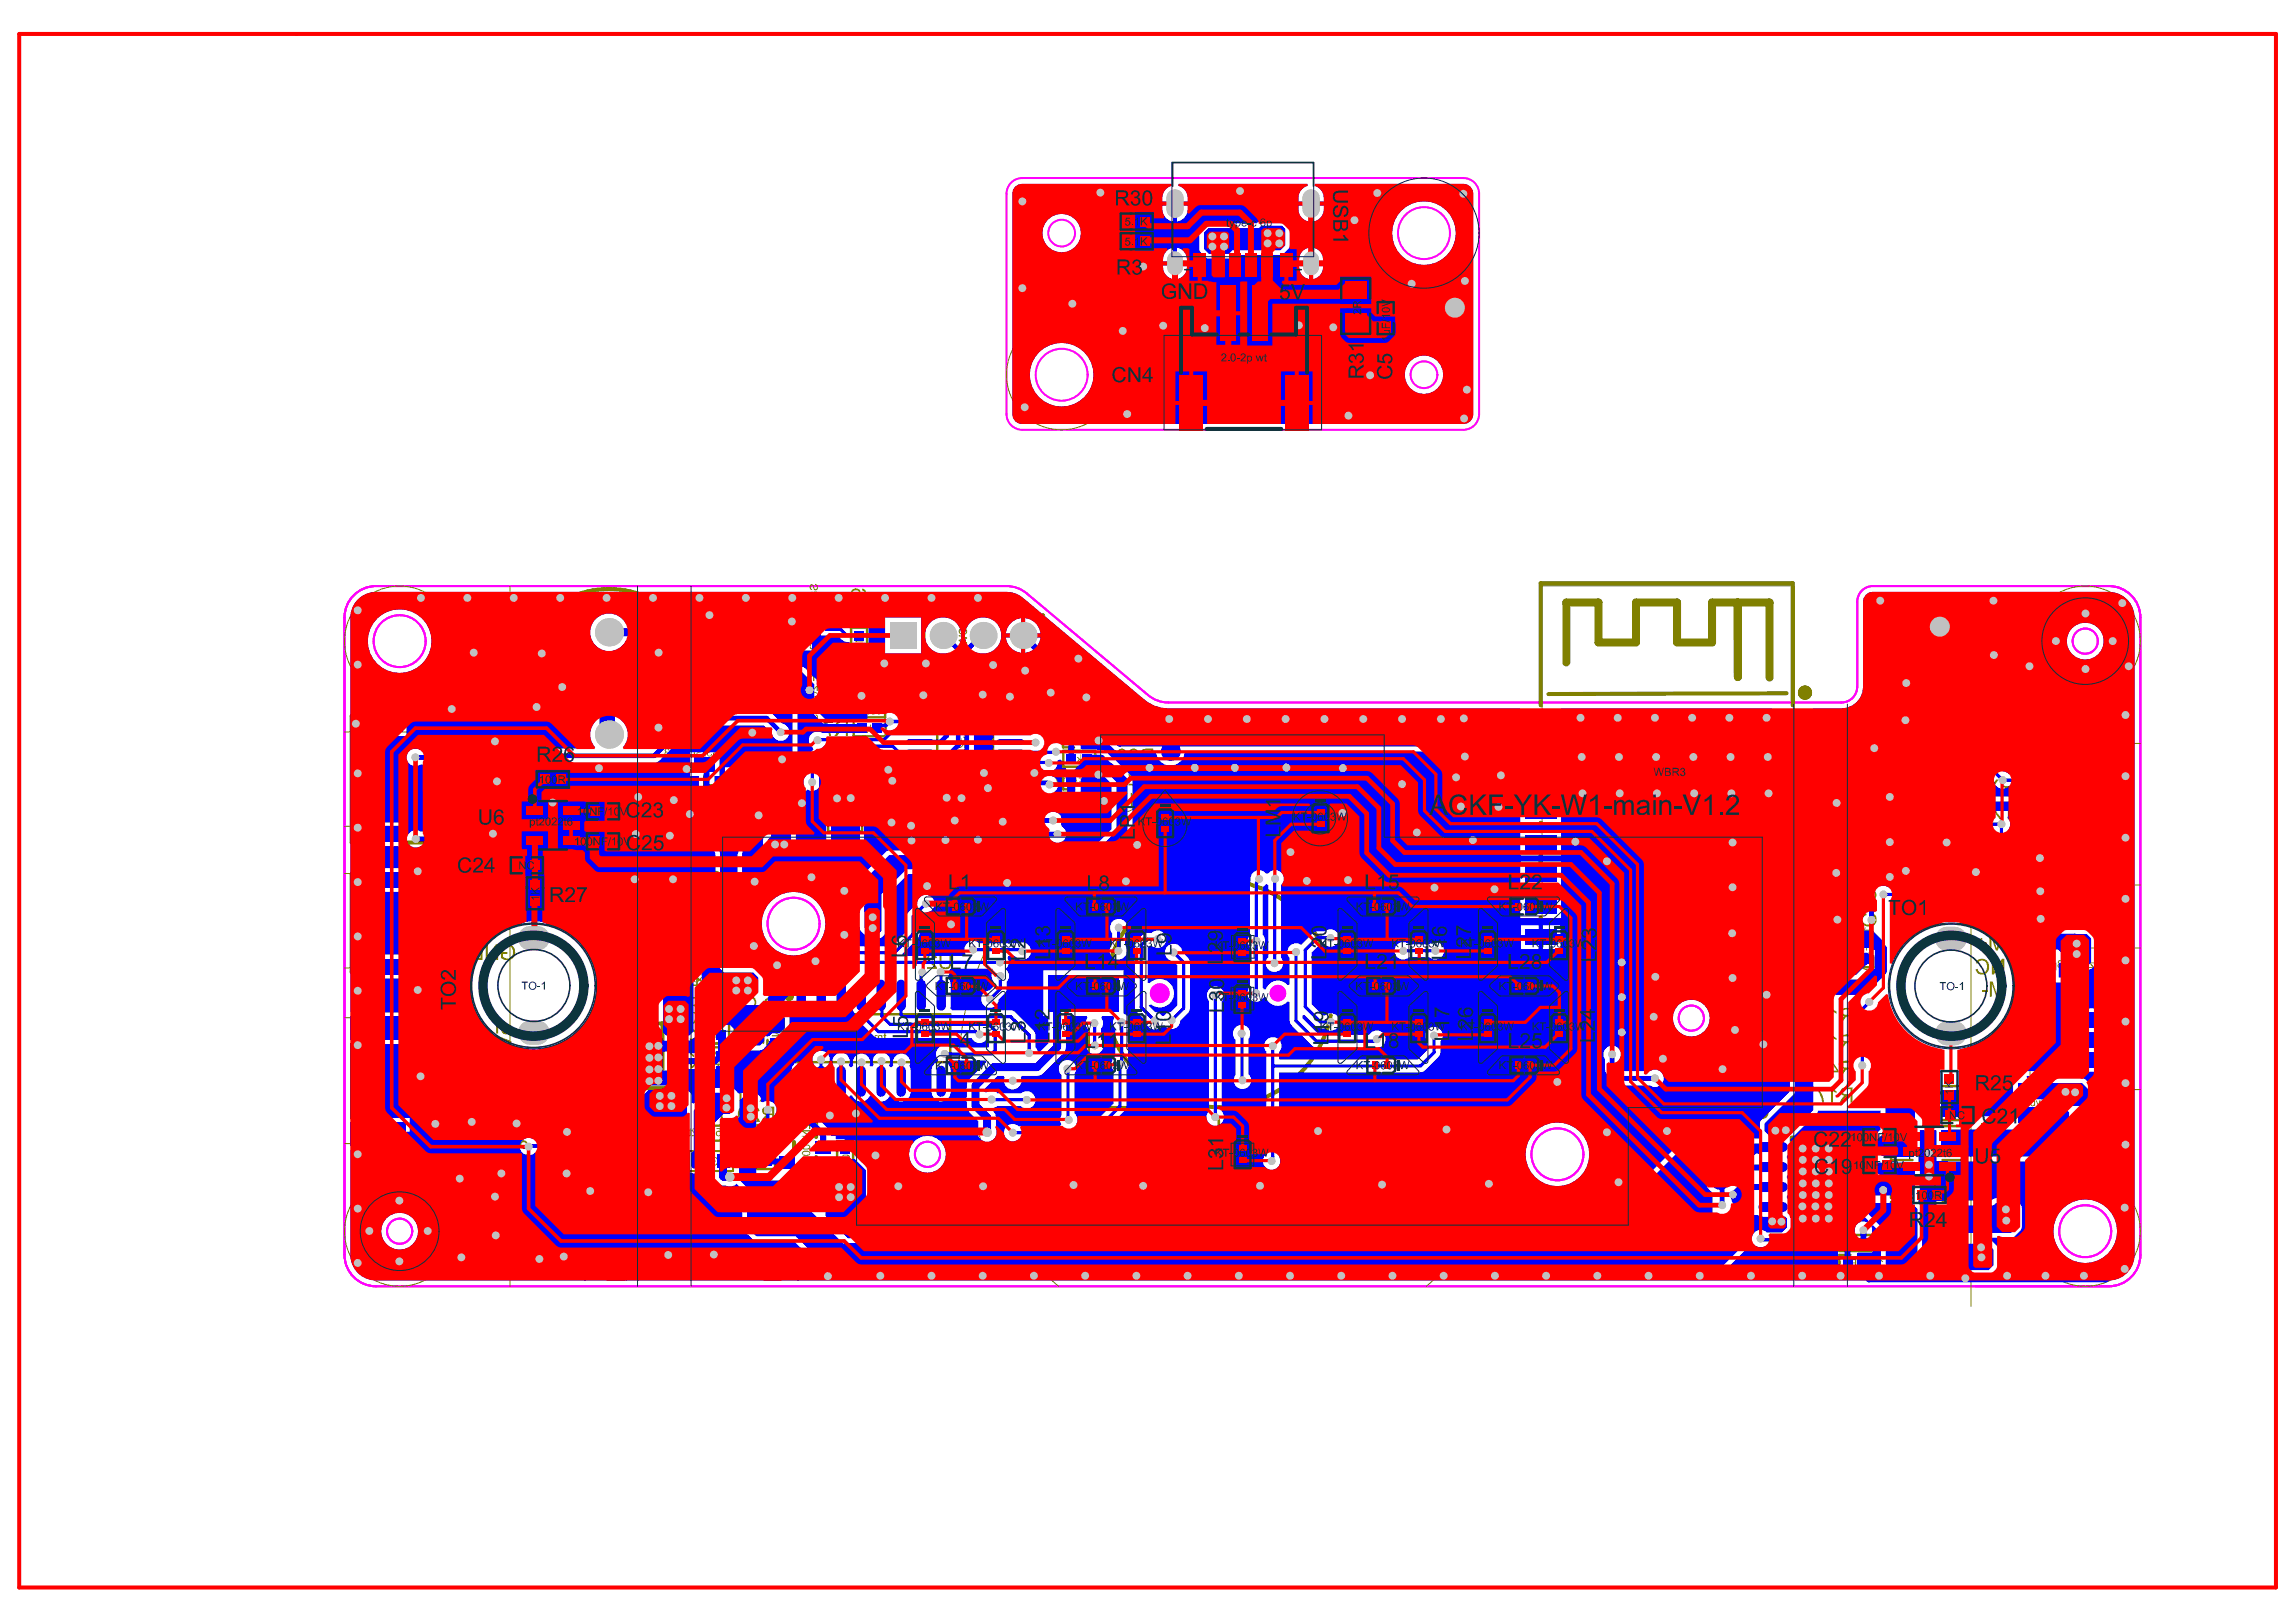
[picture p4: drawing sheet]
<svg xmlns="http://www.w3.org/2000/svg" width="297mm" height="210mm" viewBox="0 0 297 210" stroke-linecap="round" stroke-linejoin="round" font-family="sans-serif">
<g fill="#f0f">
<circle cx="150" cy="128.5" r="1.22"/>
<circle cx="165.3" cy="128.5" r="1.02"/>
</g>
<g fill="none" stroke="#f0f" stroke-width=".26">
<path d="M130.8 23.6l.4-.3 .5-.2 .6-.1h57a2.04 2.04 0 0 1 2.1 2.1v28.5a2.04 2.04 0 0 1-2.1 2h-57a2.04 2.04 0 0 1-2.1-2v-28.5l.1-.6 .2-.5zM45.8 77a4.1 4.1 0 0 1 2.8-1.2h81.6a4.1 4.1 0 0 1 2.6 1l15.7 13.2a4.1 4.1 0 0 0 2.7 .9h87a2.04 2.04 0 0 0 2.1-2v-11a2.04 2.04 0 0 1 2-2.1h30.5a4.1 4.1 0 0 1 4.1 4.1v82.5a4.1 4.1 0 0 1-4.1 4.1h-224.2a4.1 4.1 0 0 1-4-4.1v-82.5a4.1 4.1 0 0 1 1.2-2.9z"/>
<circle cx="137.3" cy="30.2" r="1.73"/>
<circle cx="184.2" cy="30.2" r="3.4"/>
<circle cx="137.3" cy="48.5" r="3.4"/>
<circle cx="184.2" cy="48.5" r="1.73"/>
<circle cx="51.7" cy="83" r="3.4"/>
<circle cx="269.8" cy="83" r="1.63"/>
<circle cx="102.7" cy="119.5" r="3.4"/>
<circle cx="218.8" cy="131.8" r="1.63"/>
<circle cx="51.7" cy="159.3" r="1.63"/>
<circle cx="120" cy="149.4" r="1.63"/>
<circle cx="201.5" cy="149.4" r="3.4"/>
<circle cx="269.8" cy="159.3" r="3.4"/>
</g>
<g fill="none" stroke="#f0f" stroke-width=".13">
<circle cx="150" cy="128.5" r="1.22"/>
<circle cx="165.3" cy="128.5" r="1.02"/>
</g>
<g fill="#808000">
<path d="M96.4 88.8h.7v.6h-.7z"/>
<path d="M99.9 88.8h.6v.6h-.6z"/>
<path d="M91 145.5h.6v.5h-.6z"/>
<path d="M90.9 147.3h.6v.5h-.6z"/>
<circle cx="59" cy="106.2" r=".84"/>
<circle cx="262.1" cy="119.6" r=".84"/>
</g>
<g fill="none" stroke="#808000" stroke-width=".31">
<path d="M107.4 79.9h-3.5v2.1M93.5 85.5v-1.5h2.1v1.5M93.5 86.8v1.4h2.1v-1.4M96.7 88h3.5M97 83.3h-.4v5.6M97.4 98.7v-1.4h2.1v1.4M100 83.3h.3v5.6M103.9 84v2.1h3.5M107.1 99.3h4.4v8.3h-4.4zM107.4 82.1v1.8M110.1 81.2h2.1v4.1h-2.1zM110.4 90.8h4.1v2h-4.1z"/>
<path d="M110.4 93.2h4.2v2.1h-4.2zM112.2 100v-1.5h2v1.5M121.3 91.2h7.2v13.6h-7.2zM137.6 97.2h4.1v2h-4.1zM138.9 94.6h-1.4v2.1h1.4M140.2 94.6h1.5v2.1h-1.5M190.6 95.4h4.1v2.1h-4.1zM190.6 92.8h4.2v2.1h-4.2zM236.9 99.8h4.2v2.1h-4.2zM243.4 96.5h2.1v4.1h-2.1zM248.1 97.3v1.9M248.1 95.2h3.5v2.1"/>
<path d="M249 92.3h-1.5v2.1h1.5M250.3 92.3h1.4v2.1h-1.4M251.6 99.3v2.1h-3.5M85.4 119v-2.9l.1-.2 .2-.1 3.2 .1 .2 .2v2.9M89.5 119v-2.8l.2-.3 .1-.1 3.3 .1 .1 .3v2.8M92.4 102.3h-1.4v2h1.4M93.7 102.3h1.4v2h-1.4M97.4 100v1.5h2.1v-1.5M112.2 101.3v1.4h2v-1.4M112.2 104.6v-1.4h2v1.4M112.2 105.9v1.4h2v-1.4M139 102.6h-1.5v2.1h1.5"/>
<path d="M139 100.1h-1.5v2h1.5M140.3 102.6h1.4v2.1h-1.4M140.3 100.1h1.4v2h-1.4M148.6 116.6v-2.8h-7.7v10.1M247.8 105.2h4.1v2.1h-4.1zM247.8 102.1h4.2v2.1h-4.2zM85.4 120.6v2.9l.1 .2 .2 .1 3.2-.1 .2-.2v-2.9M89.5 120.7v2.8l.2 .3h.1h3.3l.1-.3v-2.8M92.2 130.9h2.1v4.1h-2.1zM92.2 135.5h2.1v4.2h-2.1zM95 136.6v2.8l.2 .3 .1 .1 3.3-.1 .1-.3v-2.8M95 134.9v-2.8l.2-.3h.1h3.3l.1 .3v2.8"/>
<path d="M99.3 133.3v-1.4h2.1v1.4M99.3 134.6v1.4h2.1v-1.4M102.5 131.3h20.4v6.2h-20.4zM140.9 133.2v10.1h7.7v-2.6M237.7 122.4v-1.4h2.1v1.4M237.7 123.7v1.5h2.1v-1.5M240.3 122.4v-1.4h2.1v1.4M240.3 123.7v1.5h2.1v-1.5M69.7 147.2h2.1v4.1h-2.1zM69.7 141.9h2.1v4.2h-2.1zM72.3 143.4v-1.5h2.1v1.5M72.3 144.7v1.4h2.1v-1.4"/>
<path d="M72.3 148.6v-1.4h2.1v1.4M72.3 149.9v1.4h2.1v-1.4M90.9 147.4v.2h3.2M94.1 145.7h-3.2v.2M96.1 149.2h4.2v2.1h-4.2zM96.1 145.6h4.2v2.1h-4.2zM108.3 147.7h2.1v4.1h-2.1zM217.7 146v-2.8l.2-.3h.2h3.2l.1 .3v2.8M217.7 147.7v2.8l.2 .3 .2 .1 3.2-.1 .1-.3v-2.8M222.1 146.1v-2.9l.2-.3h.2h3.2l.1 .3v2.9M222.1 147.7v2.9l.2 .2 .2 .1 3.2-.1 .1-.2v-2.9M238 159.8h4.1v2.1h-4.1z"/>
<path d="M247.4 150.6h-2.8v4.4h2.8M247.4 140.6h-2.8v4.3h2.8M247.4 145.7h-2.8v4.4h2.8M247.4 155.6h-2.8v4.3h2.8M251.3 150.6h2.8v4.4h-2.8M251.3 140.6h2.8v4.3h-2.8M251.3 145.7h2.8v4.4h-2.8M251.3 155.6h2.8v4.3h-2.8M239.4 162.4h-1.4v2.1h1.4M240.7 162.4h1.4v2.1h-1.4M247.4 160.5h-2.8v4.4h2.8M251.3 160.5h2.8v4.4h-2.8"/>
</g>
<path d="M66 75.8v90.7M199.5 75.8h32.6v48.9h-32.6zM255 78.4v90.6M44.6 94.7h14.3v12.2h-14.3M276.9 96.2h-14.3v18.3h14.3M44.6 113h14.2v12.3h-14.2M44.6 131.7h14.3v16.3h-14.3M276.9 122.7h-14.3v18.3h14.3" fill="none" stroke="#808000" stroke-width=".13"/>
<g fill="none" stroke="#808000" stroke-width=".52">
<path d="M114.2 79.6h20.8v5.2h-20.8zM119.5 79.6v5.2M46.5 92.7h-1v16.3h1M52.5 92.7h5.7v1.5h-2.6v2.1M81.4 94.1h2M82.4 93.1v2.1M93.8 96h-2.6v1.3M95.9 98.6v.5M199.3 91.3v-15.8h32.6v15.8M199.3 94.3v1.1M199.3 98.3v1.1M203.4 93.8h24.5v26.5h-24.5z"/>
<path d="M231.1 89.7l-30.8 .1M231.9 94.3v1.1M231.9 98.3v1.1M265.4 99.6v.1M268.7 93.5h-5.4v1h2.1v2.1M274.7 93.5h.9v18.3h-.9M46.4 113.2h-.9v12.6h.9M52.4 113.2h5.5v1h-2.1v2.1M55.6 105.4v2.1h2.6v1.5h-5.7M55.8 119.4v.1M91.2 100.4v1.3h2.6M199.3 102.4v1.1"/>
<path d="M199.3 106.5v1.1M199.3 110.6v1M199.3 114.6v1.1M199.3 118.7v1.1M231.9 102.4v1.1M231.9 106.5v1.1M231.9 110.6v1M231.9 114.6v1.1M231.9 118.7v1.1M265.4 102.6v.1M265.4 105.7v.1M265.4 108.7v2.1h-2.1v1h5.4"/>
<path d="M268.5 116.7h-5.6v1.6h2.6v2.1M274.6 116.7h1v16.4h-1M45.5 135.1v9.6M52.8 131.8h8.4v1.4h-3.4v3.2M55.8 122.5v2.3h2.1v1h-5.4M57.8 139.4v1.1M143.8 123.9a14.7 14.7 0 0 1 14.8-10 14.7 14.7 0 0 1 13.5 11.7M172.2 131.4a14.8 14.8 0 0 1-13.7 11.9 14.8 14.8 0 0 1-14.9-10.3M199.3 122.8v1.5h32.6v-1.5M265.5 129.4v2.1h-2.6v1.6h5.6M268.6 136.4h-5.5v1.1h2.1v2.2M274.6 136.4h1v12.7h-1"/>
<path d="M57.8 143.4v3.2h3.4v1.5h-8.4M76.4 143.1v-2.3h11v2.3M76.4 149.1v2.3h11v-2.3M102.7 147.8v1.3M103.5 145.4h2.1v1.7M105.6 149.7v1.8h-2.1M231.8 147.2h6.1v10.2h-1.7a1.29 1.29 0 0 0-1.3-1.3 1.29 1.29 0 0 0-1.3 1.3h-1.8zM265.2 142.7v.1M265.2 146v2h-2.1v1.1h5.5"/>
<circle cx="78.8" cy="88.4" r="12.2"/>
<circle cx="57.1" cy="123.2" r=".26"/>
<circle cx="263.9" cy="139" r=".26"/>
</g>
<g fill="none" stroke="#808000" stroke-width=".61">
<circle cx="126.9" cy="92.1" r=".31"/>
<circle cx="130.7" cy="90.8" r=".31"/>
<circle cx="102.1" cy="128.9" r=".3"/>
<circle cx="103.6" cy="132.8" r=".31"/>
<circle cx="232.8" cy="156.2" r=".31"/>
</g>
<path d="M87.9 126.3v-.4h5.5v.4M87.9 128.7v.4h5.5v-.4M89.5 127.5h2.6M90.2 126.6l1.3 .9-1.3 .9zM91.5 126.6v1.8" fill="none" stroke="#808000" stroke-width=".2"/>
<g fill="none" stroke="#808000" stroke-width="1">
<path d="M224.8 78v9.6M202.6 85.7v-7.7h4.2v5.1h4.9v-5.1h5.3v5.1h4.5v-5.1h7.4v9.7"/>
<circle cx="233.5" cy="89.6" r=".4"/>
</g>
<path d="M89.1 149h5.7v2.5h-5.7z" fill="none" stroke="#808000" stroke-width=".26"/>
<path d="M83.3 132.4h2.4v5.9h-2.4zM83.4 133.8h2.2" fill="none" stroke="#808000" stroke-width=".51"/>
<path d="M107.5 101.2v4.9M111.1 101.2v4.9" fill="none" stroke="#808000" stroke-width=".41"/>
<g fill="#808000">
<path d="M133.3 128.1h.3v.6h.5v.2h-.5v.5h-.3v-.5h-.5v-.2h.5z"/>
<path d="M181.1 128.9h.8v.2h-.8z"/>
<path d="M104.8 75.7a.35 .35 0 0 1 .3 0 .35 .35 0 0 1 .2 .3 .19 .19 0 0 0 .2 .2 .19 .19 0 0 0 .2-.2l-.1-.3h-.2v-.1a.42 .42 0 0 1 .4 .4 .42 .42 0 0 1-.4 .4l-.2-.2v-.3a.18 .18 0 0 0-.3-.1 .18 .18 0 0 0 0 .3l.2 .1-.1 .1a.4 .4 0 0 1-.2-.5z"/>
<path d="M104.8 78.3l.5-.2v.2a.23 .23 0 0 0 .1 .4 .23 .23 0 0 0 .3-.3v-.1h-.2l.1-.2a.36 .36 0 0 1 .2 .5 .36 .36 0 0 1-.4 .2 .36 .36 0 0 1-.3-.3l.1-.2-.3 .1v.4h-.1z"/>
<path d="M104.8 80.6h.8a.16 .16 0 0 0 .1-.2 .16 .16 0 0 0-.2-.1 .17 .17 0 0 1 .2-.1 .17 .17 0 0 1 .1 .2v.2l-.2 .1h-.8z"/>
<path d="M104.8 81l.2-.1v.1a.17 .17 0 0 0-.1 .2 .17 .17 0 0 0 .2 .2 .17 .17 0 0 0 .1-.3h.1a.16 .16 0 0 0 0 .2 .16 .16 0 0 0 .1 .1 .2 .2 0 0 0 .3-.1 .2 .2 0 0 0-.2-.3v-.1a.34 .34 0 0 1 .3 .5 .34 .34 0 0 1-.6 0 .28 .28 0 0 1-.4 0 .28 .28 0 0 1 0-.4z"/>
<path d="M104.8 81.7l.5 .3h.5v.2h-.5l-.5 .4v-.2l.4-.3-.4-.3z"/>
<path d="M104.7 83l.2-.1a.83 .83 0 0 1 1.2 .2l-.4-.2h-.6l-.3 .2z"/>
<path d="M104.8 85.2h1v.1h-.8l.8 .6v.2h-1v-.2h.8l-.8-.5z"/>
<path d="M104.8 86.5a.55 .55 0 0 1 .8-.1 .55 .55 0 0 1 .1 .8h-.4v-.4h.1v.3h.2a.43 .43 0 0 0 0-.6 .43 .43 0 0 0-.5-.1 .34 .34 0 0 0-.2 .3 .34 .34 0 0 0 .2 .3l-.1 .2a.54 .54 0 0 1-.2-.7z"/>
<path d="M104.8 87.4h1v.8h-.1v-.6h-.4v.5h-.1v-.5h-.3v.6h-.1z"/>
<path d="M104.8 88.8h.2l.1 .1a.22 .22 0 0 0-.2 .2 .22 .22 0 0 0 .1 .2 .22 .22 0 0 0 .3-.2l.3-.3 .2-.1v.7h-.1v-.5l-.2 .2a.55 .55 0 0 1-.6 .3l-.1-.1z"/>
<path d="M105.3 91.1h.2v.4h-.2z"/>
<path d="M104.8 91.8l.2-.2v.2a.19 .19 0 0 0-.2 .2 .19 .19 0 0 0 .3 .2 .19 .19 0 0 0 .1-.3h.1a.2 .2 0 0 0 .2 .2 .2 .2 0 0 0 .2-.1 .2 .2 0 0 0-.2-.2 .14 .14 0 0 1 .2-.2 .13 .13 0 0 1 .1 .2 .32 .32 0 0 1-.1 .5 .32 .32 0 0 1-.5-.1v-.1a.28 .28 0 0 1-.3 .1 .28 .28 0 0 1-.1-.4z"/>
<path d="M104.8 92.6l.5-.1v.1a.22 .22 0 0 0 0 .3 .22 .22 0 0 0 .3 0 .22 .22 0 0 0 0-.3v-.2a.37 .37 0 0 1 .2 .5 .37 .37 0 0 1-.5 .2 .37 .37 0 0 1-.2-.5l-.2 .1v.4h-.1z"/>
<path d="M104.7 94.1a1.28 1.28 0 0 0 1.4 0v.1l-.2 .1a.83 .83 0 0 1-1.2-.2z"/>
<path d="M104.4 77h.2l.3 .4h.2v.3l-.4-.3v1.5h-.3z"/>
<path d="M82.7 88a.41 .41 0 0 1 .5-.1 .41 .41 0 0 1 .2 .4l-.1 .1-.3 .1a.19 .19 0 0 0-.2 .2 .19 .19 0 0 0 .3 .2h.1l.1-.3h.2a.44 .44 0 0 1-.4 .4 .44 .44 0 0 1-.4-.2v-.1a.46 .46 0 0 1 .5-.4 .21 .21 0 0 0 0-.2 .21 .21 0 0 0-.3 0l-.1 .1h-.1z"/>
<path d="M81.7 87.9h.8v1.1h-.8v-.1h.6v-.4h-.6v-.1h.6v-.3h-.6z"/>
<path d="M80.2 88.5h.4v.1h-.4z"/>
<path d="M79.6 87.9l.4 .3v.1l-.3-.1v.8h-.1z"/>
<path d="M78.6 88.1a.33 .33 0 0 1 .4-.2 .33 .33 0 0 1 .3 .3h-.1a.21 .21 0 0 0-.2-.2 .21 .21 0 0 0-.3 .2 .21 .21 0 0 0 .2 .2l.4 .6h-.7v-.1h.5l-.1-.2a.52 .52 0 0 1-.4-.6z"/>
<path d="M76.2 88h.5l.1 .5h-.1a.25 .25 0 0 0-.3 0 .25 .25 0 0 0-.1 .3 .25 .25 0 0 0 .4 .1v-.2a.13 .13 0 0 1 .1 .2 .13 .13 0 0 1-.1 .1 .36 .36 0 0 1-.6-.4 .36 .36 0 0 1 .6-.3l-.1-.2h-.4z"/>
<path d="M75.7 88.5h.3v.1h-.3z"/>
<path d="M75.1 87.9l.4 .3v.1l-.3-.1v.8h-.1z"/>
<path d="M63.4 79.1h.3v1.1a.52 .52 0 0 0 .4 .6 .52 .52 0 0 0 .6-.5v-1.2h.3v1.2a.78 .78 0 0 1-.8 .8 .78 .78 0 0 1-.8-.7z"/>
<path d="M61.6 79.1h1.4v.2h-1.1l1.3 1.5v.2h-1.6v-.2h1.2l-1.2-1.5z"/>
<path d="M60.5 79.1h.2l.2 .3 .3 .2v.2l-.5-.3v1.5h-.2z"/>
<path d="M98.3 96.5h.2l-.2 .3h.8v.1h-1.1z"/>
<path d="M98.4 98.1h.4a.27 .27 0 0 1 .3 .1 .27 .27 0 0 1-.1 .4h.1v.1h-.7v-.1h.4l.2-.1v-.1a.15 .15 0 0 0 0-.2 .15 .15 0 0 0-.2 0h-.4z"/>
<path d="M98 98.9h1.1v.1h-.5v.5h-.1v-.5h-.3v.6h-.2z"/>
<path d="M98 100l1.1-.3v.1l-1.1 .3z"/>
<path d="M98.3 100.2h.2l-.2 .3h.8v.1h-1.1z"/>
<path d="M98 101.7l1.1 .4v.2l-1.1 .4v-.2l1-.3-1-.4z"/>
<path d="M98.1 94.3a.92 .92 0 0 1 1-.1 .92 .92 0 0 1 .5 .9 .88 .88 0 0 1-.7 1 .88 .88 0 0 1-1-.6l.2-.1a.62 .62 0 0 0 .8 .5 .62 .62 0 0 0 .4-.8v-.1a.6 .6 0 0 0-.4-.6 .6 .6 0 0 0-.7 .3h-.3z"/>
<path d="M193.3 95.9l.5 .3v.2l-.3-.2v.8h-.2z"/>
<path d="M90.6 126.1h.5l.1 .5-.1 .1a.22 .22 0 0 0-.3-.1 .22 .22 0 0 0 0 .3 .22 .22 0 0 0 .3 0l.2-.1a.35 .35 0 0 1-.5 .3 .35 .35 0 0 1-.2-.4 .35 .35 0 0 1 .5-.2l-.1-.3h-.4z"/>
<path d="M89.1 126.1l.4 .2v.2l-.2-.2v.8h-.2z"/>
<path d="M81 126.6a.76 .76 0 0 1 1.2 0v.2l-.2 .1a.39 .39 0 0 0-.6-.4 .39 .39 0 0 0 0 .7l.7 .6 .2 .4h-1.3v-.2h.9l-.6-.7a.64 .64 0 0 1-.3-.7z"/>
<path d="M98 83.6h.1l.2-.2h.2l-.2 .2h.8v.1h-1.1z"/>
<path d="M98 84.1h1.1v.2h-.8l.8 .5v.1h-1.1v-.1h.9l-.9-.5z"/>
<path d="M98.3 86h.2l-.2 .3h.8v.1h-1.1z"/>
<path d="M98 88.3l1.1 .3v.1l-.9 .3 .9 .2v.2l-1.1 .2v-.1l1-.2-1-.2v-.2l1-.3-1-.2z"/>
<path d="M97.2 77.8h.2l.2 .3 .3 .2v.2h-.1l-.4-.2v1.5h-.2z"/>
<path d="M124.1 81.5a.29 .29 0 0 1 .4-.1 .29 .29 0 0 1 .1 .3l.1 .1a.16 .16 0 0 0 .1 .2 .16 .16 0 0 0 .2-.2v-.3l-.2-.1a.16 .16 0 0 1 .1-.1 .16 .16 0 0 1 .2 .2 .38 .38 0 0 1 0 .4 .38 .38 0 0 1-.4 .2l-.3-.5a.14 .14 0 0 0-.1-.1 .14 .14 0 0 0-.1 .2v.2h.1v.2a.43 .43 0 0 1-.2-.6z"/>
<path d="M124 82.2l1.1 .3v.1l-.9 .3 .9 .2v.2l-1.1 .2v-.1l1-.2-1-.2v-.2l1-.3-1-.2z"/>
<path d="M122.9 77.2h.1a.86 .86 0 0 1 .9-.3 .86 .86 0 0 1 .6 .6l-.2 .1a.63 .63 0 0 0-.8-.5 .63 .63 0 0 0-.5 .7v.2a.62 .62 0 0 0 .5 .6 .62 .62 0 0 0 .7-.2v-.1h.3a.9 .9 0 0 1-1.1 .5 .9 .9 0 0 1-.6-1z"/>
<path d="M124.9 76.9h.2v1.5l1-1.5h.3v1.9h-.2v-1.5l-1.1 1.5h-.2z"/>
<path d="M94.2 82.9h.2l-.2 .3h.8v.1h-1z"/>
<path d="M94 85.3h1v.1h-.8l.8 .6v.1h-1v-.1h.8l-.8-.6z"/>
<path d="M94 86.3h1v.2h-.5v.5h-.1v-.5h-.3v.5h-.1z"/>
<path d="M94 87.4l1-.3v.1l-1 .3z"/>
<path d="M94.2 87.7h.2l-.2 .2h.8v.2h-1z"/>
<path d="M94 89.2l1 .3v.2l-1 .4v-.2l.9-.3-.9-.3z"/>
<path d="M92.5 81.1l.4-.3h.1l.1 .2a.61 .61 0 0 0-.5 .8 .61 .61 0 0 0 .7 .4h.1a.6 .6 0 0 0 .7-.4 .6 .6 0 0 0-.4-.7l.2-.3a.89 .89 0 0 1 .4 1.2 .89 .89 0 0 1-1.1 .5l-.2-.1a.89 .89 0 0 1-.5-1.3z"/>
<path d="M92.4 79.3h.2v1l.7-.8a.59 .59 0 0 1 .9 0 .59 .59 0 0 1 .1 .8l-.3 .2h-.2l-.1-.2a.38 .38 0 0 0 .4-.5 .38 .38 0 0 0-.7 0l-.6 .6-.4 .2z"/>
<path d="M56.5 100.5h.6v.1h-.5l.5 .5v.1h-.6v-.1h.4z"/>
<path d="M55.8 100.5h.1l.2 .3 .1-.3h.2l-.3 .4 .3 .3h-.1l-.2-.2-.2 .2h-.2l.3-.3z"/>
<path d="M55.2 100.8h.4v.1h-.4z"/>
<path d="M54.6 100.5h.6v.1h-.5l.5 .6h-.7v-.1h.5z"/>
<path d="M53.8 100.6l.1-.1h.3l.1 .1v-.4h.1v1h-.1v-.3a.19 .19 0 0 0-.2-.3 .19 .19 0 0 0-.2 .2v.4h-.1z"/>
<path d="M53.1 100.2l.4 .2v.2l-.2-.2v.8h-.2z"/>
<path d="M52.6 101.1h.1v.1h-.1z"/>
<path d="M51.8 100.2h.5l.1 .6h-.1a.23 .23 0 0 0-.3-.1 .23 .23 0 0 0-.1 .3 .23 .23 0 0 0 .3 .1l.1-.1a.13 .13 0 0 1 .1 .1 .13 .13 0 0 1-.2 .1 .35 .35 0 0 1-.5-.3 .35 .35 0 0 1 .5-.3v-.3h-.4z"/>
<path d="M51.2 100.8h.4v.1h-.4z"/>
<path d="M50.5 100.3a.35 .35 0 0 1 .6 .2h-.1a.18 .18 0 0 0-.2-.2 .18 .18 0 0 0-.2 .2 .18 .18 0 0 0 .2 .1v.2a.2 .2 0 0 0-.2 .1 .2 .2 0 0 0 .2 .2 .2 .2 0 0 0 .2-.1 .13 .13 0 0 1 .1 .1 .13 .13 0 0 1-.2 .1 .33 .33 0 0 1-.4-.1 .33 .33 0 0 1 .1-.5l-.1-.1z"/>
<path d="M48.5 100.5h.2l.1 .6 .2-.6h.1l.1 .6 .2-.6h.1l-.2 .7h-.1l-.2-.6-.1 .6h-.1z"/>
<path d="M48.2 100.2l.2 .1 .1 .2-.1 .6a.17 .17 0 0 1-.1 .2 .17 .17 0 0 1-.2-.1l.1-.1v-.5h-.1v-.1h.1z"/>
<path d="M59.8 89.8l.1-.1a.93 .93 0 0 1 1.1 .1 .93 .93 0 0 1 .3 1.1l-.1 .1a.83 .83 0 0 1-.8 .5 .83 .83 0 0 1-.8-.6l.3-.1a.57 .57 0 0 0 .6 .5 .57 .57 0 0 0 .5-.6 .67 .67 0 0 0-.1-.8 .67 .67 0 0 0-.8-.1l-.2 .3h-.3z"/>
<path d="M57.8 89.6h.2v1.5l1-1.5h.3v1.9h-.2v-1.5l-1.1 1.5h-.2z"/>
<path d="M56.2 89.6h1l.2 1h-.3a.43 .43 0 0 0-.6-.1 .43 .43 0 0 0-.1 .6 .43 .43 0 0 0 .6 .1l.1-.2h.3a.65 .65 0 0 1-.8 .5 .65 .65 0 0 1-.4-.9 .65 .65 0 0 1 .9-.3l-.1-.5h-.8z"/>
<path d="M238.7 160.5h.1v1l-.4-.2v-.2l.3 .2z"/>
<path d="M233.6 159.7h.1l.2 .2 .4 .3-.1 .2-.4-.3v1.5h-.2z"/>
<path d="M273.1 142.4h.1l.2 .6 .1-.6h.2l.1 .6 .2-.6h.2l-.3 .7h-.2l-.1-.6-.1 .6h-.2z"/>
<path d="M271.8 142.1h.2a.18 .18 0 0 1 .2 .1 .18 .18 0 0 1-.1 .2h.1v.1h-.1v.6h-.1v-.6h-.1v-.1h.1v-.2h-.2z"/>
<path d="M270.5 142.4h.3v.1v-.1h.1v.7h-.1v-.5l-.1-.1h-.1z"/>
<path d="M270.1 142.7h.4v.1h-.4z"/>
<path d="M269.4 142.4h.6v.1h-.4l.5 .6h-.7v-.1l.5 .1z"/>
<path d="M268.7 142.5l.1-.1h.3v.1v-.4h.2v1h-.2v-.3a.19 .19 0 0 0-.1-.3 .19 .19 0 0 0-.2 .1v.5h-.1z"/>
<path d="M268 142.1l.4 .2v.2l-.3-.2v.8h-.1z"/>
<path d="M267.5 143h.1v.1h-.1z"/>
<path d="M266.6 142.1h.6l.1 .5h-.2a.22 .22 0 0 0-.3 0 .22 .22 0 0 0 0 .4 .22 .22 0 0 0 .3 0l.1-.1a.13 .13 0 0 1 .1 .1 .13 .13 0 0 1-.2 .1 .35 .35 0 0 1-.5-.3 .35 .35 0 0 1 .5-.3v-.3h-.5z"/>
<path d="M266.1 142.7h.4v.1h-.4z"/>
<path d="M265.4 142.2a.33 .33 0 0 1 .3-.1 .33 .33 0 0 1 .3 .3h-.1a.21 .21 0 0 0-.2-.2 .21 .21 0 0 0-.3 .2 .21 .21 0 0 0 .2 .2l.4 .5h-.7v-.1h.5v-.1a.54 .54 0 0 1-.4-.7z"/>
<path d="M263.4 142.4h.1l.2 .6 .2-.6h.1l.1 .6 .2-.6h.1l-.2 .7h-.1l-.2-.6-.2 .6h-.1z"/>
<path d="M262.3 151a.95 .95 0 0 1 1.2-.1 .95 .95 0 0 1 .4 1.2l-.1 .1a.87 .87 0 0 1-.9 .5 .87 .87 0 0 1-.8-.6l.3-.1a.63 .63 0 0 0 .7 .5 .63 .63 0 0 0 .5-.7v-.2a.64 .64 0 0 0-.4-.6 .64 .64 0 0 0-.7 .3h-.3z"/>
<path d="M260.3 150.8h.2v1.5l1.1-1.5h.2v1.9h-.2v-1.5l-1 1.5h-.3z"/>
<path d="M258.7 150.8h1.3v.2h-1l.3 .4 .2 .5 .2 .8-.3-.1-.1-.6-.2-.5-.4-.5z"/>
<path d="M243.2 162.9l.4 .3v.1l-.2-.1v.8h-.2z"/>
<path d="M240.4 162.9h.1v.9l.6-.9h.1v1.1h-.1v-.8l-.6 .8h-.1z"/>
<path d="M239.5 162.9h.6v1.1h-.1v-.5h-.5v-.1h.5v-.3h-.5z"/>
<path d="M239 162.9h.1l.3 1.1h-.1z"/>
<path d="M238.4 162.9l.4 .3v.1l-.3-.1v.8h-.1z"/>
<path d="M236.4 162.9h.1l.4 1 .3-1h.1l-.4 1.1h-.1z"/>
<path d="M234.8 163h.1a.92 .92 0 0 1 1.1-.2 .92 .92 0 0 1 .4 1.2v.1a.87 .87 0 0 1-.9 .6 .87 .87 0 0 1-.8-.7h.3a.63 .63 0 0 0 .7 .4 .63 .63 0 0 0 .5-.7 .66 .66 0 0 0-.3-.7 .66 .66 0 0 0-.8 .1l-.1 .2-.2-.1z"/>
<path d="M95.6 102.9l.4 .3v.1l-.3-.1v.8h-.1z"/>
<path d="M93.8 103.2h.1v.5l.1 .2h.1a.15 .15 0 0 0 .1-.1 .15 .15 0 0 0 .1-.2v-.4h.1v.5a.27 .27 0 0 1-.2 .3 .27 .27 0 0 1-.3-.1v.1h-.1z"/>
<path d="M92.9 102.9h.7v1.1h-.2v-.5h-.4v-.1h.4v-.3h-.5z"/>
<path d="M92.4 102.9h.1l.3 1.1h-.1z"/>
<path d="M91.9 102.9l.3 .3v.1l-.2-.1v.8h-.1z"/>
<path d="M89.8 102.9h.2l.3 1 .3-1h.2l-.4 1.1h-.2z"/>
<path d="M86.9 104.4h.1a1.07 1.07 0 0 1 1.6 .3 .85 .85 0 0 1-.6 1.2v-.3a.62 .62 0 0 0 .4-.8 .62 .62 0 0 0-.8-.4 .61 .61 0 0 0-.7 .4 .61 .61 0 0 0 .3 .8v.2h-.1a.88 .88 0 0 1-.2-1.4z"/>
<path d="M87.1 106.3h.3l-.3 .5h1.5v.2h-1.9v-.1l.3-.3z"/>
<path d="M73 139.5h.2l-.2 .3h.9v.1h-1.1z"/>
<path d="M73.1 141.9h.8v.1h-.4a.19 .19 0 0 0-.3 .2 .19 .19 0 0 0 .2 .2h.5v.1h-.5a.28 .28 0 0 1-.3-.1 .28 .28 0 0 1 .1-.4h-.1z"/>
<path d="M72.8 142.8h1.1v.1h-.5v.5h-.2v-.5h-.3v.5h-.1z"/>
<path d="M72.8 143.8l1.1-.3v.1l-1.1 .3z"/>
<path d="M72.8 144.4l.1-.1 .1-.2h.2l-.2 .2h.9v.2h-1.1z"/>
<path d="M72.8 145.5l1.1 .5v.1l-1.1 .4v-.1l.9-.4-.9-.3z"/>
<path d="M72.7 139.6l.5-.3h.1l.1 .2a.62 .62 0 0 0-.5 .8 .62 .62 0 0 0 .8 .4 .61 .61 0 0 0 .7-.4 .61 .61 0 0 0-.3-.7v-.3a.87 .87 0 0 1 .5 1.1 .87 .87 0 0 1-.9 .6l-.5-.1a.89 .89 0 0 1-.5-1.3z"/>
<path d="M72.7 138.1h1.9v.2l-.2 .2-.3 .4h-.2l.3-.5h-1.5z"/>
<path d="M72.7 137l.8-.1 .8-.6h.3v1.2h-.3v-1l-.4 .4-.6 .3-.6 .1z"/>
<path d="M241.2 120h.2l-.2 .3h.9v.2h-1.1z"/>
<path d="M241.3 121.6h.4a.27 .27 0 0 1 .4 .2 .27 .27 0 0 1-.2 .3h.2v.1h-.8v-.1h.4h.2v-.1a.15 .15 0 0 0 0-.2 .15 .15 0 0 0-.2 0h-.4z"/>
<path d="M241 122.4h1.1v.2h-.6v.4h-.1v-.4h-.3v.5h-.1z"/>
<path d="M241 123.5l1.1-.3v.1l-1.1 .3z"/>
<path d="M241.2 123.8h.2l-.2 .2h.9v.1h-1.1z"/>
<path d="M241 125.2l1.1 .4v.2l-1.1 .4v-.2l.9-.3-.9-.3z"/>
<path d="M240.9 118.5l.4-.3h.1l.1 .2a.62 .62 0 0 0-.5 .8 .62 .62 0 0 0 .9 .4 .61 .61 0 0 0 .6-.4 .61 .61 0 0 0-.3-.7l.1-.3a.88 .88 0 0 1 .5 1.1 .88 .88 0 0 1-1.1 .6l-.3-.1a.89 .89 0 0 1-.5-1.3z"/>
<path d="M240.8 117h2v.2l-.3 .2-.2 .4h-.2l.2-.5h-1.5z"/>
<path d="M240.9 115.3a.55 .55 0 0 1 1 .2 .5 .5 0 0 1 .5-.2 .5 .5 0 0 1 .4 .6 .64 .64 0 0 1-.5 .5l-.1-.2a.33 .33 0 0 0 .4-.4 .33 .33 0 0 0-.4-.3 .33 .33 0 0 0-.2 .5h-.3a.39 .39 0 0 0-.4-.6 .39 .39 0 0 0-.2 .7l.2 .1v.2a.67 .67 0 0 1-.4-1.1z"/>
<path d="M72.8 154.5h1v.1l-.3 .3 .1-.3h-.8z"/>
<path d="M72.8 151.7h1v.2h-.8l.8 .5v.1h-1v-.1h.8l-.8-.5z"/>
<path d="M72.8 151.3h.4v-.4h.2v.4h.3v-.5h.1v.7h-1z"/>
<path d="M72.8 150.6l1-.3v.1l-1 .3z"/>
<path d="M72.8 149.8h1v.1l-.3 .2 .1-.2h-.8z"/>
<path d="M72.8 148.1l1-.4v.2l-.9 .3 .9 .3v.2l-1-.4z"/>
<path d="M66.4 150.9l.4-.4h.1l.1 .3a.62 .62 0 0 0-.5 .8 .62 .62 0 0 0 .8 .4 .6 .6 0 0 0 .7-.5 .6 .6 0 0 0-.3-.7v-.2a.84 .84 0 0 1 .5 1.2l-.1 .1a1.19 1.19 0 0 1-1.6 0h-.1a.99 .99 0 0 1 0-1z"/>
<path d="M66.3 149.4h2v.1l-.3 .2-.2 .4h-.2l.2-.5h-1.5z"/>
<path d="M113.9 93.8l.3 .2v.2l-.2-.2v.9h-.1z"/>
<path d="M112.1 94.1h.2l.3 .3v-.6h.1v1.1h-.1v-.4l-.1-.1-.3 .5h-.1l.3-.6z"/>
<path d="M111.1 94a.48 .48 0 0 1 .7-.1 .48 .48 0 0 1 .1 .7l-.1 .1h.2v.2h-.4v-.2a.4 .4 0 0 0 .3-.5 .4 .4 0 0 0-.4-.3 .42 .42 0 0 0-.3 .4 .42 .42 0 0 0 .3 .4v.2h-.4v-.2h.2a.57 .57 0 0 1-.2-.7z"/>
<path d="M106.5 93.3h1.3v.3h-1l.6 .8 .1 .9h-.2l-.2-.9-.6-.8z"/>
<path d="M84.4 146.5h.1v.1h-.1z"/>
<path d="M83.5 145.6h.7v.2h-.5l.3 .4v.4h-.1l-.1-.5z"/>
<path d="M82.7 145.9h.2v.4a.19 .19 0 0 0 .2 .3 .19 .19 0 0 0 .1-.3v-.4h.1v.5a.28 .28 0 0 1-.2 .2 .28 .28 0 0 1-.3-.1v.1h-.1z"/>
<path d="M81.7 145.6h.1v.5h.6v-.5h.1v1h-.1v-.4h-.6v.4h-.1z"/>
<path d="M81.2 145.6h.1l.3 1.1h-.1z"/>
<path d="M80.5 145.7a.36 .36 0 0 1 .4-.1 .36 .36 0 0 1 .2 .3h-.1l-.1-.1a.16 .16 0 0 0-.2-.1 .16 .16 0 0 0-.1 .2v.2l.5 .3v.2h-.7v-.1h.6l-.3-.2a.46 .46 0 0 1-.2-.6z"/>
<path d="M80.1 146.5h.1v.1h-.1z"/>
<path d="M79.3 145.6h.5l.1 .6h-.1a.23 .23 0 0 0-.4-.1 .23 .23 0 0 0 0 .3 .23 .23 0 0 0 .3 .1l.1-.1a.13 .13 0 0 1 .1 .1 .13 .13 0 0 1-.2 .1 .36 .36 0 0 1-.5-.3 .36 .36 0 0 1 .5-.3v-.2h-.4z"/>
<path d="M80.1 138.1h.3v2h-1.2v-.2h.9z"/>
<path d="M77.9 138.4a.61 .61 0 0 1 .6-.3 .61 .61 0 0 1 .4 .5l-.2 .1a.36 .36 0 0 0-.3-.4 .36 .36 0 0 0-.4 .3l.2 .3h.3v.2a.4 .4 0 0 0-.6 .3 .4 .4 0 0 0 .4 .5 .4 .4 0 0 0 .4-.4h.3a.65 .65 0 0 1-.9 .6 .65 .65 0 0 1-.3-1l.3-.1a.45 .45 0 0 1-.2-.6z"/>
<path d="M55.5 139.4a.4 .4 0 0 1 .7 .1l-.1 .1a.22 .22 0 0 0-.2-.2 .22 .22 0 0 0-.3 .2 .22 .22 0 0 0 .2 .3l.4 .3v.2h-.7v-.2h.5v-.1a.67 .67 0 0 1-.5-.7z"/>
<path d="M55.2 140.2h.1v.2h-.1z"/>
<path d="M53.8 139.9h.4v.2h-.4z"/>
<path d="M53 139.5a.37 .37 0 0 1 .4-.2 .37 .37 0 0 1 .3 .3h-.2a.2 .2 0 0 0-.2-.1 .2 .2 0 0 0-.2 .2 .2 .2 0 0 0 .2 .2l.4 .3v.2h-.7v-.2h.5l-.4-.4z"/>
<path d="M50.7 139.6h.1l.2 .6 .1-.6h.1l.2 .6 .2-.6h.1l-.2 .8h-.1l-.2-.6-.2 .6h-.1z"/>
<path d="M50.4 139.3l.2 .3-.1 .6a.16 .16 0 0 1 0 .2 .16 .16 0 0 1-.2 0l.1-.1v-.6h-.1v-.1h.1z"/>
<path d="M57.6 128.4a.92 .92 0 0 1 1.1-.2 .92 .92 0 0 1 .4 1.1 .87 .87 0 0 1-.8 .8 .87 .87 0 0 1-.9-.7h.3a.63 .63 0 0 0 .7 .4 .63 .63 0 0 0 .5-.7v-.2a.64 .64 0 0 0-.5-.6 .64 .64 0 0 0-.7 .3h-.2z"/>
<path d="M55.5 128.1h.3v1.5l1-1.5h.3v1.9h-.3v-1.5l-.9 1.5h-.4z"/>
<path d="M54.1 128.3l.2-.1a.61 .61 0 0 1 .9 .4h-.2a.34 .34 0 0 0-.4-.3 .34 .34 0 0 0-.2 .5l.3 .1 .1 .2a.42 .42 0 0 0-.6 .2 .42 .42 0 0 0 .2 .5 .42 .42 0 0 0 .5-.1l.1-.2h.2a.63 .63 0 0 1-.8 .6 .63 .63 0 0 1-.3-1l.2-.1a.56 .56 0 0 1-.2-.7z"/>
<path d="M91.1 117a.13 .13 0 0 1 .1-.1 .13 .13 0 0 1 .1 .1 .21 .21 0 0 0-.1 .4 .2 .2 0 0 0 .3-.1l.4-.4h.2v.7h-.2v-.5h-.1a.53 .53 0 0 1-.7 .4l-.1-.2z"/>
<path d="M91.1 117.9l.2-.2v.2a.19 .19 0 0 0-.1 .3 .19 .19 0 0 0 .3-.1h.1a.45 .45 0 0 1 .5-.4v.7h-.2v-.5l-.2 .2a.52 .52 0 0 1-.6 .2z"/>
<path d="M91.3 118.5h.5a.27 .27 0 0 1 .3 .2 .27 .27 0 0 1-.2 .4h.2v.1h-.8v-.1h.4a.19 .19 0 0 0 .3-.2 .19 .19 0 0 0-.3-.2h-.4z"/>
<path d="M91 119.4h1.1v.1h-.5v.5h-.1v-.5h-.3v.6h-.2z"/>
<path d="M91 120.5l1.1-.4v.2l-1.1 .3z"/>
<path d="M91.3 120.7h.1l-.1 .3h.8v.1h-1.1z"/>
<path d="M91 122.2l1.1 .4v.1l-1.1 .4v-.1l.9-.3-.9-.4z"/>
<path d="M91.9 112.8a.92 .92 0 0 1 1 0 .92 .92 0 0 1 .4 .8 .88 .88 0 0 1-.6 1 .88 .88 0 0 1-1.1-.6l.3-.1a.62 .62 0 0 0 .8 .5 .62 .62 0 0 0 .4-.8v-.1a.6 .6 0 0 0-.5-.6 .6 .6 0 0 0-.7 .3h-.2z"/>
<path d="M90.5 112.7h.2l.1 .3 .4 .2v.2l-.5-.3v1.5h-.2z"/>
<path d="M249.7 153.3h.1v.1h-.1z"/>
<path d="M248.8 152.4a.36 .36 0 0 1 .4-.1 .36 .36 0 0 1 .3 .3h-.2a.19 .19 0 0 0-.3-.1 .19 .19 0 0 0 0 .3l.4 .3 .1 .3h-.7v-.1h.5l-.2-.3a.48 .48 0 0 1-.3-.6z"/>
<path d="M248 152.5a.33 .33 0 0 1 .4-.2 .33 .33 0 0 1 .2 .3h-.1a.21 .21 0 0 0-.2-.2 .21 .21 0 0 0-.2 .2 .21 .21 0 0 0 .2 .2l.4 .6h-.7v-.1h.5l-.1-.2a.54 .54 0 0 1-.4-.6z"/>
<path d="M236.9 140.7h.1l.3 .3 .3 .2v.3l-.5-.4v1.6h-.2z"/>
<path d="M235 140.8h1.3v.2h-1l.5 .8 .2 .9h-.3v-.5l-.3-.6-.4-.7z"/>
<path d="M236.9 144.1h.2l.2 .4 .3 .1v.3l-.5-.3v1.5h-.2z"/>
<path d="M236.9 133.9h.1l.6 .5v.2h-.1l-.4-.3v1.5h-.2z"/>
<path d="M236.9 130.4h.1l.3 .4 .3 .1v.3l-.5-.3v1.5h-.2z"/>
<path d="M235.1 130.5h1l.1 1h-.2a.45 .45 0 0 0-.8 .1 .45 .45 0 0 0 .4 .7l.3-.2 .1-.2h.3a.62 .62 0 0 1-.5 .5 .62 .62 0 0 1-.6-.2 .61 .61 0 0 1-.2-.8 .61 .61 0 0 1 .8-.2h.1l-.1-.5h-.7z"/>
<path d="M243.8 99.1h1.1l-.3 .4h-.1l.1-.3h-.8z"/>
<path d="M243.8 97.9l.6 .4 .5-.4v.2l-.5 .5h.5v.1h-1.1v-.1h.4l.2-.2-.6-.4z"/>
<path d="M243.2 92.6a.64 .64 0 0 1 .8 0l.1 .2a.5 .5 0 0 1 .7-.2 .5 .5 0 0 1 .2 .7l-.2 .3-.2 .1-.1-.2a.32 .32 0 0 0 .4-.3 .32 .32 0 0 0-.3-.4 .32 .32 0 0 0-.4 .3v.2h-.2a.39 .39 0 0 0-.4-.6 .39 .39 0 0 0-.2 .7l.2 .1v.2a.67 .67 0 0 1-.4-1.1z"/>
<path d="M243.1 90.9h.2v1l.6-.6a.62 .62 0 0 1 1.1 0 .62 .62 0 0 1-.5 .9l-.1-.2a.38 .38 0 0 0 .4-.6 .38 .38 0 0 0-.7 0l-.3 .3a.82 .82 0 0 1-.7 .5z"/>
<path d="M97.8 149.7h.1v.2h-.1z"/>
<path d="M98.3 149.7h.2v.5l.3 .6h-.7v-.1h.6l-.3-.6z"/>
<path d="M99 149.7h.1v.4l.2 .2 .4-.6h.2l-.5 .7 .5 .4h-.3l-.5-.5v.5h-.1z"/>
<path d="M97.1 143.4h.1a.64 .64 0 0 1 .6-.1 .64 .64 0 0 1 .5 .5h-.3a.37 .37 0 0 0-.6-.3 .37 .37 0 0 0 .1 .6l.7 .7 .1 .4h-1.3v-.2h1l-.7-.7a.77 .77 0 0 1-.2-.9z"/>
<path d="M141.1 97.6l.3 .3v.2l-.2-.2v.8h-.1z"/>
<path d="M139.3 98h.2l.3 .3v-.7h.1v1.1h-.1v-.3l-.1-.1-.3 .4h-.1l.3-.5z"/>
<path d="M138.3 97.9a.48 .48 0 0 1 .7-.1 .48 .48 0 0 1 0 .7v.1h.2v.1h-.4v-.1a.4 .4 0 0 0 .3-.5 .4 .4 0 0 0-.5-.3 .42 .42 0 0 0-.2 .4 .42 .42 0 0 0 .2 .4v.1h-.3v-.1h.2a.57 .57 0 0 1-.2-.7z"/>
<path d="M146.1 97.1h.1a.64 .64 0 0 1 .6-.2 .64 .64 0 0 1 .5 .5l-.3 .1a.37 .37 0 0 0-.5-.3 .37 .37 0 0 0 0 .6l.7 .7 .1 .3h-1.3v-.2h1l-.7-.6a.77 .77 0 0 1-.2-.9z"/>
<path d="M259.3 95.3a.4 .4 0 0 1 .5-.1 .4 .4 0 0 1 .3 .3l-.2 .2-.2 .1a.19 .19 0 0 0-.3 .2 .19 .19 0 0 0 .3 .1l.3-.1v-.1h.1a.42 .42 0 0 1-.4 .4 .42 .42 0 0 1-.4-.5l.2-.1 .4-.1 .1-.1a.28 .28 0 0 0-.3-.2 .28 .28 0 0 0-.2 .2h-.2z"/>
<path d="M256.9 95.2h.5l.1 .5-.1 .1a.23 .23 0 0 0-.4 .1 .23 .23 0 0 0 .3 .2h.1v-.2l.1 .1a.36 .36 0 0 1-.4 .2 .36 .36 0 0 1-.2-.4 .36 .36 0 0 1 .4-.2h.1l-.1-.3h-.4z"/>
<path d="M254.9 95.2h.2v.8a.16 .16 0 0 0 .2 .2 .16 .16 0 0 0 .1-.3 .17 .17 0 0 1 .1 .3 .17 .17 0 0 1-.2 .1h-.2l-.2-.3z"/>
<path d="M254.2 95.3a.37 .37 0 0 1 .6 .2h-.2a.17 .17 0 0 0-.2-.2 .17 .17 0 0 0-.1 .2 .17 .17 0 0 0 .2 .1v.1a.16 .16 0 0 0-.2 0 .16 .16 0 0 0 0 .2 .2 .2 0 0 0 .1 .3 .2 .2 0 0 0 .2-.3h.2a.34 .34 0 0 1-.5 .3 .34 .34 0 0 1 0-.6h-.1z"/>
<path d="M253.1 95.2h.1l.4 .5 .3-.5h.1l-.3 .6v.5h-.2v-.5z"/>
<path d="M252.6 95.2a.88 .88 0 0 1 .2 1.3l-.2 .1 .2-.5v-.6z"/>
<path d="M249.6 95.2h.2v.8l.5-.8h.1v1.1h-.1v-.9l-.5 .9h-.2z"/>
<path d="M248.5 95.3a.54 .54 0 0 1 .9 .4 .54 .54 0 0 1-.8 .5l-.1-.1v-.4h.4v.1h-.3v.2a.43 .43 0 0 0 .6 0 .43 .43 0 0 0-.1-.6l-.4-.1-.1 .2h-.1z"/>
<path d="M247.5 95.2h.8v1.1h-.8v-.2h.6v-.3h-.6v-.2h.6v-.3h-.6z"/>
<path d="M246.3 95.3a.4 .4 0 0 1 .6 .1l-.1 .1a.21 .21 0 0 0-.3-.2 .21 .21 0 0 0 0 .4l.4 .3 .1 .3h-.7v-.2h.5l-.2-.2a.55 .55 0 0 1-.3-.6z"/>
<path d="M244.1 95.8h.4v.1h-.4z"/>
<path d="M243.5 95.3l.4-.1 .1 .2-.1 .1a.19 .19 0 0 0-.2-.2 .19 .19 0 0 0-.2 .2 .19 .19 0 0 0 .3 .1v.1a.2 .2 0 0 0-.3 .2 .2 .2 0 0 0 .2 .2 .2 .2 0 0 0 .2-.2 .13 .13 0 0 1 .1 .2 .13 .13 0 0 1-.1 .1 .32 .32 0 0 1-.5-.1 .32 .32 0 0 1 .1-.4l-.1-.1z"/>
<path d="M242.6 95.2h.5l.1 .5-.1 .1a.22 .22 0 0 0-.3-.1 .22 .22 0 0 0 0 .4 .22 .22 0 0 0 .3-.1h.1a.37 .37 0 0 1-.4 .3 .37 .37 0 0 1-.3-.5 .37 .37 0 0 1 .5-.2v-.3h-.4z"/>
<path d="M241.4 95.2h.2a1.28 1.28 0 0 0 0 1.4h-.1l-.1-.2a.99 .99 0 0 1 0-1.2z"/>
<path d="M242.9 102.1h.1a.61 .61 0 0 1 1 .3l-.2 .1a.33 .33 0 0 0-.5-.4 .33 .33 0 0 0-.1 .6h.4v.2a.39 .39 0 0 0-.5 .3 .39 .39 0 0 0 .3 .5 .39 .39 0 0 0 .4-.4h.2a.62 .62 0 0 1-.8 .6 .62 .62 0 0 1-.2-1l.1-.1a.47 .47 0 0 1-.2-.7z"/>
<path d="M93.5 146l.1 .1v.2h.1v.1h-.1v.5l-.2 .1v-.1h.1v-.5h-.1v-.1h.1z"/>
<path d="M92.7 146h.5l.1 .5-.4-.1-.1 .1v.2a.21 .21 0 0 0 .1 .2 .21 .21 0 0 0 .3-.2h.1a.35 .35 0 0 1-.4 .4 .35 .35 0 0 1-.3-.5 .35 .35 0 0 1 .5-.2v-.3h-.4z"/>
<path d="M91.1 146.3h.1l.2 .2 .1-.2h.2l-.2 .3 .2 .4h-.1l-.2-.3-.2 .3h-.2l.3-.4z"/>
<path d="M90.3 146.3h.1l.2 .6 .2-.6h.2l-.3 .7h-.1z"/>
<path d="M89.6 146.1a.41 .41 0 0 1 .6 .2h-.1a.19 .19 0 0 0-.2-.2 .19 .19 0 0 0-.2 .1 .19 .19 0 0 0 .1 .3l.4 .4v.1h-.6v-.1h.5l-.1-.1a.66 .66 0 0 1-.4-.6z"/>
<path d="M89.2 146l.1 .1v.2h.2v.1h-.2v.4a.19 .19 0 0 1 0 .2 .19 .19 0 0 1-.2 0v-.1h.1v-.5h-.1v-.1h.1z"/>
<path d="M88.5 146l.4 .2v.2l-.2-.2v.8h-.2z"/>
<path d="M90.5 140.8a.61 .61 0 0 1 .6-.2 .61 .61 0 0 1 .5 .4l-.2 .1a.34 .34 0 0 0-.5-.4 .34 .34 0 0 0-.2 .6l.4 .1 .1 .2a.4 .4 0 0 0-.6 .2 .4 .4 0 0 0 .3 .5 .4 .4 0 0 0 .5-.3h.2a.63 .63 0 0 1-.9 .5 .63 .63 0 0 1-.1-1h.1a.56 .56 0 0 1-.2-.7z"/>
<path d="M249.3 102.7h.1v1.1l-.4-.3v-.1l.3 .1z"/>
<path d="M249.8 102.7h.1v.4l.1 .2 .4-.6h.2l-.5 .6 .5 .5h-.2l-.5-.5v.5h-.1z"/>
<path d="M242.8 104.6h.2l.1 .2 .5 .3-.1 .2-.4-.3v1.5h-.3z"/>
<path d="M247.8 105.9a.36 .36 0 0 1 .5-.1 .36 .36 0 0 1 .2 .4 .36 .36 0 0 1-.5 .2v.2h.4v.2h-.5l-.1-.6h.2a.23 .23 0 0 0 .3 .1 .23 .23 0 0 0 0-.4 .23 .23 0 0 0-.3 .1h-.2z"/>
<path d="M250.3 105.8h.1v.3h.1l.3-.3h.1l-.3 .4 .3 .3h-.2l-.3-.3v.6h-.1z"/>
<path d="M251 105.8h.4v.1a.43 .43 0 0 0-.3 .4 .43 .43 0 0 0 .4 .4l.1-.1a.44 .44 0 0 0-.1-.7v-.1h.4v.1h-.2a.5 .5 0 0 1 .2 .6 .5 .5 0 0 1-.5 .3h-.1a.57 .57 0 0 1-.2-.9h.1h-.2z"/>
<path d="M240.2 100.3l.4 .3v.2l-.3-.2v.8h-.1z"/>
<path d="M238.4 100.6h.2l.3 .4v-.7h.1v1.1h-.1v-.3l-.1-.1-.3 .4h-.1l.3-.5z"/>
<path d="M237.5 100.5a.5 .5 0 0 1 .7 0 .5 .5 0 0 1-.1 .8h.2v.1h-.4v-.1a.4 .4 0 0 0 .3-.5 .4 .4 0 0 0-.4-.3 .43 .43 0 0 0-.1 .7l.1 .2h-.4v-.1h.2a.57 .57 0 0 1-.1-.8z"/>
<path d="M57.4 119.1h.1l.1 .6 .2-.6h.1l.2 .6 .1-.6h.2l-.3 .7h-.1l-.1-.5-.2 .5h-.1z"/>
<path d="M56.1 118.8h.1a.18 .18 0 0 1 .2 .1 .18 .18 0 0 1 0 .2h.1v.1h-.1v.6h-.1v-.6h-.2v-.1h.2v-.1l-.2-.1z"/>
<path d="M54.8 119.1h.2l.1 .1v-.1h.1v.7h-.1v-.5l-.1-.1-.2 .1z"/>
<path d="M54.4 119.4h.4v.1h-.4z"/>
<path d="M53.7 119.1h.6v.1h-.5l.5 .6h-.7v-.1h.5z"/>
<path d="M52.9 119.2l.1-.1h.3l.1 .1v-.4h.1v1h-.1v-.3a.19 .19 0 0 0-.1-.3 .19 .19 0 0 0-.3 .2v.4h-.1z"/>
<path d="M52.2 118.8l.4 .3v.1l-.2-.1v.7h-.2z"/>
<path d="M51.7 119.7h.2v.1h-.2z"/>
<path d="M50.9 118.9h.5l.1 .5h-.1a.22 .22 0 0 0-.4 0 .22 .22 0 0 0 0 .3 .22 .22 0 0 0 .4 0v-.1a.13 .13 0 0 1 .1 .1 .13 .13 0 0 1-.1 .1 .35 .35 0 0 1-.6-.3 .35 .35 0 0 1 .6-.3l-.1-.2h-.4z"/>
<path d="M50.3 119.4h.4v.1h-.4z"/>
<path d="M49.6 119a.33 .33 0 0 1 .4-.2 .33 .33 0 0 1 .2 .3h-.1a.21 .21 0 0 0-.2-.2 .21 .21 0 0 0-.2 .2 .21 .21 0 0 0 .2 .2l.4 .5h-.8v-.1h.6l-.1-.1a.54 .54 0 0 1-.4-.6z"/>
<path d="M47.6 119.1h.1l.2 .6 .2-.6h.1l.1 .6 .3-.6h.1l-.2 .7h-.2l-.2-.5-.1 .5h-.1z"/>
<path d="M56.8 110.5a.94 .94 0 0 1 1.1-.2 .94 .94 0 0 1 .5 1l-.1 .1a.87 .87 0 0 1-.8 .8 .87 .87 0 0 1-.9-.7h.3a.63 .63 0 0 0 .7 .4 .63 .63 0 0 0 .5-.7v-.1a.64 .64 0 0 0-.4-.7 .64 .64 0 0 0-.8 .3h-.2z"/>
<path d="M54.8 110.2h.2v1.5l1.1-1.5h.2v1.9h-.2v-1.5l-1 1.5h-.3z"/>
<path d="M192.3 104.2h.2v1.1a.53 .53 0 0 0 .5 .6 .53 .53 0 0 0 .6-.6v-1.1h.2v1.1a.81 .81 0 0 1-.5 .8 .81 .81 0 0 1-.9-.2l-.1-.2z"/>
<path d="M191 104.2h.2l.3 .3 .2 .1v.3l-.5-.3v1.5h-.2z"/>
<path d="M189.2 104.2h.9l.2 1-.2 .1a.44 .44 0 0 0-.6-.2 .44 .44 0 0 0-.1 .7 .44 .44 0 0 0 .6 .1l.1-.3 .3 .1a.67 .67 0 0 1-.8 .5 .67 .67 0 0 1-.5-.8 .67 .67 0 0 1 .8-.6l.2 .1-.1-.5h-.8z"/>
<path d="M93.1 149.8a.33 .33 0 0 1 .3 0 .33 .33 0 0 1 .2 .2h-.1a.17 .17 0 0 0-.1-.1 .17 .17 0 0 0-.2 .1 .17 .17 0 0 0 .2 .2v.1a.21 .21 0 0 0-.3 .1 .21 .21 0 0 0 .2 .3 .21 .21 0 0 0 .2-.2h.2a.35 .35 0 0 1-.5 .3 .35 .35 0 0 1-.1-.5l.1-.1a.22 .22 0 0 1-.1-.4z"/>
<path d="M92.2 149.9a.33 .33 0 0 1 .4-.2 .33 .33 0 0 1 .3 .3h-.2a.19 .19 0 0 0-.2-.2 .19 .19 0 0 0-.2 .3 .19 .19 0 0 0 .3 .1v.1a.21 .21 0 0 0-.3 .1 .21 .21 0 0 0 .2 .3 .21 .21 0 0 0 .2-.2h.2a.35 .35 0 0 1-.6 .3 .35 .35 0 0 1 .1-.6l-.2-.1z"/>
<path d="M90.5 143.1a.7 .7 0 0 1 1.1 .4h-.2a.39 .39 0 0 0-.6-.3 .39 .39 0 0 0 0 .6l.4 .3a.83 .83 0 0 1 .4 .7l.1 .1h-1.3v-.3h.9l-.3-.3a.84 .84 0 0 1-.5-1.2z"/>
<path d="M70.6 142.7h.1l-.1 .3h.7v.1h-1z"/>
<path d="M70.3 144.3h1v.1h-.3l-.2 .2 .5 .3v.2l-.6-.4-.4 .4v-.2l.5-.5h-.5z"/>
<path d="M69.6 137.9h.2v1l.7-.7a.59 .59 0 0 1 .9 0 .59 .59 0 0 1-.1 .9l-.3 .1-.1-.2a.38 .38 0 0 0 .4-.6 .38 .38 0 0 0-.7 0l-.7 .7-.3 .1z"/>
<path d="M69.6 136.8h1.9v.2l-.3 .2-.2 .3h-.2l.3-.4h-1.5z"/>
<path d="M92.6 134.8h1v.1l-.2 .4h-.2l.2-.3h-.8z"/>
<path d="M92.6 132.3l.5 .3 .2-.3v.2l-.3 .3h.6v.1h-1v-.1h.3l.1-.1-.4-.3z"/>
<path d="M92.6 132.1l1-.3v.1l-1 .4z"/>
<path d="M92.6 131.3l1 .1-.2 .3h-.2l.2-.3h-.8z"/>
<path d="M89.2 131.5h.3v1l.7-.8a.57 .57 0 0 1 .7-.1 .57 .57 0 0 1 .3 .7l-.1 .2-.4 .2h-.1v-.2a.37 .37 0 0 0 .3-.6 .37 .37 0 0 0-.6 0l-.6 .7-.5 .2z"/>
<path d="M110.9 82.8h.1l-.1 .2h.8v.1h-1.1z"/>
<path d="M110.6 83.5h1.1v.1h-.4l-.2 .2 .6 .4v.2l-.6-.5-.5 .5v-.3l.5-.5h-.5z"/>
<path d="M110.1 78h2v.2l-.3 .2-.2 .4h-.3l.3-.5h-1.5z"/>
<path d="M142.8 95.2l.4 .2v.2l-.3-.2v.8h-.1z"/>
<path d="M140 95.2h.1v.8l.5-.8h.2v1h-.2v-.8l-.5 .8h-.1z"/>
<path d="M139 95.2h.7v1h-.1v-.5h-.5v-.1h.5v-.3h-.6z"/>
<path d="M138.5 95.2h.1l.3 1.1h-.1z"/>
<path d="M138 95.2l.4 .2v.2l-.3-.2v.8h-.1z"/>
<path d="M136 95.2h.1l.4 .9 .3-.9h.1l-.4 1h-.1z"/>
<path d="M147.7 94.7a.95 .95 0 0 1 1.2-.2 .95 .95 0 0 1 .4 1.2 .88 .88 0 0 1-.9 .7 .88 .88 0 0 1-.8-.7l.2-.1a.6 .6 0 0 0 .7 .5 .6 .6 0 0 0 .5-.7h.1a.67 .67 0 0 0-.8-.8h-.2l-.2 .4-.3-.1z"/>
<path d="M146.2 94.6l.2-.2a.64 .64 0 0 1 1 .5h-.3a.32 .32 0 0 0-.2-.4 .32 .32 0 0 0-.4 .3 .32 .32 0 0 0 .2 .4h.2v.2a.39 .39 0 0 0-.5 .2 .39 .39 0 0 0 .2 .5 .39 .39 0 0 0 .5-.2v-.1h.3a.62 .62 0 0 1-.9 .5 .62 .62 0 0 1-.2-1h.1a.56 .56 0 0 1-.2-.7z"/>
<path d="M142.3 100.6l.4 .3v.1l-.3-.1v.7h-.1z"/>
<path d="M140.5 100.9h.1v.4a.19 .19 0 0 0 .2 .3 .19 .19 0 0 0 .2-.3v-.4h.1v.5a.27 .27 0 0 1-.2 .3 .27 .27 0 0 1-.3-.2v.1h-.1z"/>
<path d="M139.6 100.6h.6v1h-.1v-.4h-.5v-.1h.5v-.3h-.5z"/>
<path d="M139.1 100.6h.1l.3 1.1h-.1z"/>
<path d="M138.5 100.6l.4 .3v.1l-.2-.1v.7h-.2z"/>
<path d="M136.5 100.6h.2l.3 .9 .3-.9h.1l-.3 1h-.2z"/>
<path d="M147.7 99.9a.96 .96 0 0 1 1.1 0 .96 .96 0 0 1 .4 1.1 .88 .88 0 0 1-.9 .7 .88 .88 0 0 1-.8-.7h.2a.62 .62 0 0 0 .8 .4 .62 .62 0 0 0 .4-.8 .6 .6 0 0 0-.4-.7 .6 .6 0 0 0-.7 .3h-.3z"/>
<path d="M146.1 99.9a.66 .66 0 0 1 1.1 .2l.1 .1-.3 .1a.38 .38 0 0 0-.6-.4 .38 .38 0 0 0 0 .7l.8 .7 .1 .3h-1.3v-.2h1l-1-.9v-.3z"/>
<path d="M142.8 103.1l.4 .3v.1l-.3-.1v.8h-.1z"/>
<path d="M140 103.1h.1v.9l.5-.9h.2v1.1h-.2v-.8l-.5 .8h-.1z"/>
<path d="M139 103.1h.7v1.1h-.1v-.5h-.5v-.1h.5v-.3h-.6z"/>
<path d="M138.5 103.1h.1l.3 1.1h-.1z"/>
<path d="M138 103.1l.4 .3v.1l-.3-.1v.8h-.1z"/>
<path d="M136 103.1h.1l.4 1 .3-1h.1l-.4 1.1h-.1z"/>
<path d="M147.6 102.9a.92 .92 0 0 1 1.2-.1 .92 .92 0 0 1 .3 1.2l-.1 .1a.91 .91 0 0 1-1.2 .4l-.4-.4v-.1l.3-.1a.6 .6 0 0 0 .7 .5 .6 .6 0 0 0 .5-.7l-.1-.3a.59 .59 0 0 0-.4-.5 .59 .59 0 0 0-.7 .2v.1h-.3z"/>
<path d="M146.3 102.6h.1l.2 .3 .4 .2v.2h-.1l-.4-.2v1.5h-.2z"/>
<path d="M86.5 116.8a.13 .13 0 0 1 .1-.1 .13 .13 0 0 1 .2 .1 .22 .22 0 0 0-.2 .4 .21 .21 0 0 0 .4-.1l.3-.4h.2v.7h-.1v-.5h-.1a.53 .53 0 0 1-.7 .4l-.2-.2z"/>
<path d="M86.5 117.7l.2-.2 .1 .2a.19 .19 0 0 0-.2 .3 .21 .21 0 0 0 .4-.1h.1a.45 .45 0 0 1 .4-.4v.7h-.1v-.5l-.2 .2a.52 .52 0 0 1-.7 .2z"/>
<path d="M86.8 118.3h.4a.27 .27 0 0 1 .3 .2 .27 .27 0 0 1-.1 .4h.1v.1h-.7v-.1h.4a.19 .19 0 0 0 .2-.2 .19 .19 0 0 0-.2-.2h-.4z"/>
<path d="M86.4 119.2h1.1v.1h-.5v.5h-.1v-.5h-.3v.6h-.2z"/>
<path d="M86.4 120.3l1.1-.4v.1l-1.1 .4z"/>
<path d="M86.7 120.5h.2l-.2 .3h.8v.1h-1.1z"/>
<path d="M86.4 122l1.1 .4v.1l-1.1 .4v-.1l1-.3-1-.4z"/>
<path d="M87.7 112.8a.92 .92 0 0 1 1-.1 .92 .92 0 0 1 .5 .9 .88 .88 0 0 1-.7 1 .88 .88 0 0 1-1-.6l.2-.1a.62 .62 0 0 0 .8 .4 .62 .62 0 0 0 .4-.8v-.1a.6 .6 0 0 0-.4-.5 .6 .6 0 0 0-.7 .3h-.3z"/>
<path d="M86.3 112.6h.3l.1 .3 .4 .2v.3l-.5-.3v1.5h-.3z"/>
<path d="M84.5 112.6h1l.2 1.1h-.2a.44 .44 0 0 0-.7-.1 .44 .44 0 0 0 0 .7 .4 .4 0 0 0 .4 .1 .4 .4 0 0 0 .3-.4l.2 .1a.65 .65 0 0 1-.7 .5 .65 .65 0 0 1-.5-.8 .65 .65 0 0 1 .7-.5l.2 .1-.1-.5h-.8z"/>
<path d="M238.4 119.8h.1l-.1 .2h.8v.1h-1.1z"/>
<path d="M238.1 122.2h1.1v.1h-.8l.8 .5v.2h-1.1v-.2h.9l-.9-.5z"/>
<path d="M238.1 123.2h1.1v.2h-.5v.5h-.1v-.5h-.3v.5h-.2z"/>
<path d="M238.1 124.3l1.1-.3v.1l-1.1 .3z"/>
<path d="M238.4 124.5h.1l-.1 .3h.8v.2h-1.1z"/>
<path d="M238.1 126l1.1 .4v.2l-1.1 .4v-.2l1-.3-1-.4z"/>
<path d="M237.8 118.7l.4-.4h.1l.1 .3a.61 .61 0 0 0-.5 .7 .61 .61 0 0 0 .7 .5h.1a.6 .6 0 0 0 .7-.4 .6 .6 0 0 0-.3-.8l.1-.2a.89 .89 0 0 1 .4 1.1 .89 .89 0 0 1-1.1 .5h-.2a.89 .89 0 0 1-.5-1.3z"/>
<path d="M237.7 117.2h2v.2l-.3 .1-.2 .4h-.2l.2-.4h-1.5z"/>
<path d="M96.8 132.9h.1l-.1 .3h.8v.1h-1.1z"/>
<path d="M96.8 134.5h.5a.27 .27 0 0 1 .3 .2 .27 .27 0 0 1-.2 .3h.2v.1h-.8v-.1l.6-.1v-.1a.15 .15 0 0 0 0-.1 .15 .15 0 0 0-.2-.1h-.4z"/>
<path d="M96.5 135.3h1.1v.2h-.5v.4h-.1v-.4h-.4v.5h-.1z"/>
<path d="M96.5 136.4l1.1-.3v.1l-1.1 .3z"/>
<path d="M96.8 136.6h.1l-.1 .3h.8v.1h-1.1z"/>
<path d="M96.5 138.1l1.1 .4v.2l-1.1 .4v-.2l.9-.3-.9-.3z"/>
<path d="M95.9 129.3l.5-.4 .1 .2a.6 .6 0 0 0-.4 .7 .6 .6 0 0 0 .7 .5v.1a.67 .67 0 0 0 .8-.8l-.1-.3-.3-.1 .1-.3a.89 .89 0 0 1 .5 1.1 .89 .89 0 0 1-1 .6 .96 .96 0 0 1-.9-1.3z"/>
<path d="M95.9 128.2l.7-.2 .5-.2 .5-.4h.2v1.3h-.3v-1l-.3 .3-.8 .3-.5 .1z"/>
<path d="M112.7 96.6h.2l-.2 .2h.9v.1h-1.1z"/>
<path d="M112.6 97.4a.13 .13 0 0 1 .1-.1 .13 .13 0 0 1 .2 .1 .22 .22 0 0 0-.3 .2 .22 .22 0 0 0 .2 .2 .22 .22 0 0 0 .3-.2l.5-.4v.8h-.1v-.6l-.3 .2a.38 .38 0 0 1-.7 .2z"/>
<path d="M112.5 98.9h1.1v.2h-.5v.5h-.1v-.5h-.4v.6h-.1z"/>
<path d="M112.5 100l1.1-.3v.1l-1.1 .3z"/>
<path d="M112.5 100.5l.4-.2-.2 .2h.9v.1h-1.1z"/>
<path d="M112.5 101.7l1.1 .4v.2l-1.1 .4v-.1l1-.4-1-.3z"/>
<path d="M114.9 101.2l.5-.3 .1 .2a.63 .63 0 0 0-.5 .8 .63 .63 0 0 0 .7 .5 .66 .66 0 0 0 .8-.4 .66 .66 0 0 0-.1-.7l-.2-.1v-.3a.89 .89 0 0 1 .5 1.2 .89 .89 0 0 1-1.2 .5 .91 .91 0 0 1-.6-1.4z"/>
<path d="M114.8 99.8h2v.1l-.4 .3-.1 .3h-.2l.2-.5h-1.5z"/>
<path d="M114.8 98.2h2v.2l-.3 .1-.2 .4h-.2l.2-.4h-1.5z"/>
<path d="M258.7 95.1h.1a.61 .61 0 0 1 1 .3l-.2 .1a.32 .32 0 0 0-.3-.4 .32 .32 0 0 0-.4 .3 .32 .32 0 0 0 .3 .3l.1 .1v.2a.41 .41 0 0 0-.5 .4 .41 .41 0 0 0 .7 .3l.1-.3h.3l-.1 .1a.63 .63 0 0 1-.5 .4 .63 .63 0 0 1-.7-.3 .45 .45 0 0 1 .3-.8 .44 .44 0 0 1-.2-.7z"/>
<path d="M257.9 96.6h.3v.3h-.3z"/>
<path d="M256.3 95.2a.63 .63 0 0 1 .7-.2 .63 .63 0 0 1 .5 .4l-.2 .1a.35 .35 0 0 0-.3-.3 .35 .35 0 0 0-.4 .2v.1l.1 .2 .3 .1v.2a.4 .4 0 0 0-.5 .3 .4 .4 0 0 0 .3 .5 .4 .4 0 0 0 .5-.4l.2 .1a.66 .66 0 0 1-.9 .4 .66 .66 0 0 1-.3-1l.3-.1a.43 .43 0 0 1-.3-.6z"/>
<path d="M254.3 94.9h.2l.7 1.8 .6-1.8h.3l-.8 2h-.2z"/>
<path d="M257.4 121h.3l.6 1.7 .6-1.7h.4v2h-.3v-1.7l-.5 1.7h-.3l-.6-1.7v1.7h-.2z"/>
<path d="M255.7 121.9h.5v-.5h.2v.5h.6v.3h-.6v.5h-.2v-.5h-.5z"/>
<path d="M258.7 108.3l.2-.2 .4-.1a.9 .9 0 0 1 1 1 1.02 1.02 0 0 1-.6 1 1.02 1.02 0 0 1-1.1-.2l-.1-.8h.8v.3h-.5v.4a.76 .76 0 0 0 1.2-.3l.1-.2a.7 .7 0 0 0-.4-.8 .7 .7 0 0 0-.8 .1l-.1 .2-.2-.1z"/>
<path d="M256.6 108h.2v1.6l1-1.6h.4v2.1h-.3v-1.6l-1 1.6h-.3z"/>
<path d="M66.9 143.9l.3-.2h.4a.9 .9 0 0 1 1 1 1.02 1.02 0 0 1-.6 1 1.02 1.02 0 0 1-1.2-.3v-.7h.8v.2h-.6l.1 .4a.76 .76 0 0 0 1.2-.2v-.3a.7 .7 0 0 0-.3-.8 .7 .7 0 0 0-.9 .1l-.1 .2h-.2z"/>
<path d="M64.8 143.7h.3v1.6l1-1.6h.3v2h-.2v-1.6l-1.1 1.6h-.3z"/>
<path d="M62.9 93.8l2-.6v.3l-1.7 .4 1.7 .4v.3l-1.7 .5 1.7 .4v.2l-2-.5v-.2l1.7-.5-1.7-.5z"/>
<path d="M62.9 91.3l1.1 .9 .9-.8v.3l-1 1h1v.3h-2v-.3h.7l.3-.3-1-.7z"/>
<path d="M62.9 89.6h.2v1.2h.7v-1.1h.2v1.1h.6v-1.1h.3v1.4h-2z"/>
<path d="M62.9 88.4h.8l1.2-.7v.3l-1 .5 1 .7v.3l-1.2-.8h-.8z"/>
<path d="M64.2 132.8l1-.2v.2a.46 .46 0 0 0 .2 .8 .46 .46 0 0 0 .6-.4l-.1-.2-.3-.2v-.3a.68 .68 0 0 1 .5 1 .68 .68 0 0 1-1 .2 .63 .63 0 0 1-.2-.7l.1-.1-.6 .1v.8h-.2z"/>
<path d="M64.1 134l2.1 .7v.3l-2.1 .8v-.3l1.8-.6-1.8-.6z"/>
<path d="M257.7 124.1h.3v1.6l1-1.6h.3v2h-.3v-1.6l-1 1.6h-.3z"/>
<path d="M255.7 124.4a.97 .97 0 0 1 1.3-.1 .97 .97 0 0 1 .3 1.2l-.1 .2a.89 .89 0 0 1-1.4 .1l-.2-.3 .2-.1a.63 .63 0 0 0 .8 .5 .63 .63 0 0 0 .5-.7l-.1-.3a.59 .59 0 0 0-.5-.6 .59 .59 0 0 0-.6 .4l-.3-.1z"/>
<path d="M256.9 100.9h.3l.5 .7 .6-.7h.3l-.7 .9 .8 1h-.3l-.7-.8-.5 .8h-.3l.7-1z"/>
<path d="M257.3 144.3h.4l.6 1.7 .5-1.7h.4v1.9h-.2v-1.6l-.6 1.6h-.2l-.6-1.6v1.6h-.3z"/>
<path d="M256.3 145.4h.7v.2h-.7z"/>
<path d="M134.7 86.4l.3-.2 .4-.1a.9 .9 0 0 1 1 1 1.02 1.02 0 0 1-.6 1 1.02 1.02 0 0 1-1.2-.2v-.8h.8v.3h-.5v.4a.76 .76 0 0 0 1.2-.3v-.2a.7 .7 0 0 0-.3-.9 .7 .7 0 0 0-.8 .2l-.1 .1h-.3z"/>
<path d="M132.6 86.1h.3v1.6l1-1.6h.3v2h-.2v-1.5l-1.1 1.5h-.3z"/>
<path d="M259.1 104.1h1.6v.2h-.7v1.7h-.2v-1.7h-.7z"/>
<path d="M257.3 104.1h.2l.6 .7 .5-.7h.3l-.6 .9 .7 1h-.3l-.6-.8-.6 .8h-.3l.8-1z"/>
<path d="M65 122.5l.2-.2 .4-.1a.9 .9 0 0 1 1 1 1.02 1.02 0 0 1-.6 1 1.02 1.02 0 0 1-1.1-.2l-.1-.8h.8v.3h-.5v.4a.76 .76 0 0 0 1.2-.3l.1-.2a.7 .7 0 0 0-.4-.9 .7 .7 0 0 0-.8 .2l-.1 .1h-.2z"/>
<path d="M62.8 122.2h.3v1.6l1-1.6h.3v2h-.2v-1.5l-1 1.5h-.4z"/>
<path d="M67.1 103.9l.2-.2 .5-.1a.9 .9 0 0 1 .9 1 1.02 1.02 0 0 1-.6 1 1.02 1.02 0 0 1-1.1-.2l-.1-.8h.9v.3h-.6v.4a.76 .76 0 0 0 1.2-.3l.1-.2a.7 .7 0 0 0-.3-.8 .7 .7 0 0 0-.9 .1l-.1 .2-.2-.1z"/>
<path d="M65 103.6h.2v1.7l1.1-1.7h.3v2.1h-.3v-1.6l-1 1.6h-.3z"/>
<path d="M104.9 76.9a.15 .15 0 0 1 .3 0 .15 .15 0 0 1-.3 0zM105.3 76.9a.25 .25 0 0 1 .5 0 .25 .25 0 0 1-.5 0zM104.8 76.7a.28 .28 0 0 0 0 .4 .28 .28 0 0 0 .4-.1 .32 .32 0 0 0 .5 .2 .32 .32 0 0 0 .1-.4 .32 .32 0 0 0-.4-.3l-.2 .1v.2l-.1-.2h-.2z"/>
<path d="M104.9 77.6l.2-.1a.46 .46 0 0 1 .6 .2 .52 .52 0 0 1-.7 .1h-.1zM104.8 77.5a.42 .42 0 0 0 .5 .5 .34 .34 0 0 0 .5-.2 .34 .34 0 0 0-.2-.4 .7 .7 0 0 0-.8 .1z"/>
<path d="M104.9 79.2l.1-.1a.6 .6 0 0 1 .7 .1v.1a.56 .56 0 0 1-.7 .2l-.1-.1zM104.8 79.1a.41 .41 0 0 0 .5 .5 .42 .42 0 0 0 .5-.5l-.2-.1h-.6z"/>
<path d="M104.9 83.4h.3v.3a.16 .16 0 0 1-.2 .2 .16 .16 0 0 1-.1-.2zM104.8 83.2v.5a.29 .29 0 0 0 .2 .3 .29 .29 0 0 0 .3-.3l.1 .2 .4 .2v-.2l-.5-.3v-.2h.5v-.2z"/>
<path d="M104.9 84.6l.5-.1v.3zM104.8 84.6v.1l1 .4v-.1l-.3-.2v-.4l.3-.1v-.2z"/>
<path d="M105 88.4v.1h.2v-.1zM105.7 88.4v.1h.1v-.1z"/>
<path d="M104.9 89.8l.1-.1a.56 .56 0 0 1 .7 .2 .57 .57 0 0 1-.8 0zM104.8 89.7a.46 .46 0 0 0 .2 .5 .46 .46 0 0 0 .4 0 .34 .34 0 0 0 .4-.4 .34 .34 0 0 0-.4-.3h-.3z"/>
<path d="M104.9 90.6a.57 .57 0 0 1 .8 .1l-.1 .2h-.6l-.1-.1zM104.8 90.5a.47 .47 0 0 0 .1 .5 .47 .47 0 0 0 .5 0 .35 .35 0 0 0 .4-.4 .35 .35 0 0 0-.5-.2h-.3z"/>
<path d="M104.9 93.5l.2-.1a.46 .46 0 0 1 .6 .2 .57 .57 0 0 1-.8 .1zM104.8 93.4a.43 .43 0 0 0 .1 .5 .43 .43 0 0 0 .5 0 .34 .34 0 0 0 .4-.3 .34 .34 0 0 0-.4-.3h-.4z"/>
<path d="M106 77.4a.67 .67 0 0 1 .8-.2 .67 .67 0 0 1 .4 .7v.1a.69 .69 0 0 1-.9 .7l.2-.1-.1-.2-.1 .1a.16 .16 0 0 1-.2 .1 .16 .16 0 0 1-.1-.2l-.1-.1v-.6zM105.7 77.4l-.1 .2v.7l.2 .3a.15 .15 0 0 1 0 .2 .15 .15 0 0 1-.2 .1v.2a.85 .85 0 0 1 .8-.1 1.01 1.01 0 0 0 1.1-1.2 1.01 1.01 0 0 0-1.3-.8z"/>
<path d="M81.1 88l.2 .5h-.3zM81.1 87.9l-.5 1.1h.2l.1-.4h.4l.1 .4h.2l-.4-1.1z"/>
<path d="M78 88.1a.24 .24 0 0 1 .3 0 .24 .24 0 0 1 0 .3v.1a.2 .2 0 0 1-.1 .3 .2 .2 0 0 1-.2-.1zM77.9 88.1l-.1 .1a.59 .59 0 0 0 .3 .8 .59 .59 0 0 0 .1-1l-.1-.1z"/>
<path d="M77.2 88.2a.18 .18 0 0 1 .3 0 .18 .18 0 0 1-.3 0zM77.1 88.7a.21 .21 0 0 1 .4 0 .21 .21 0 0 1-.4 0zM77 88.1v.2l.2 .1a.3 .3 0 0 0-.2 .4 .3 .3 0 0 0 .4 .2 .29 .29 0 0 0 .2-.3 .29 .29 0 0 0-.2-.3 .26 .26 0 0 0 .1-.4 .26 .26 0 0 0-.4 .1z"/>
<path d="M74.1 88v.2h.1a.19 .19 0 0 1 .2-.2 .19 .19 0 0 1 .2 .3v.1a.34 .34 0 0 0-.5 .1 .34 .34 0 0 0 .2 .5 .56 .56 0 0 0 .5-.5 .56 .56 0 0 0-.3-.5l-.2-.1zM74.2 88.7a.25 .25 0 0 1 .5 0 .25 .25 0 0 1-.5 0z"/>
<path d="M65.7 79.4l.1-.1h.7v.6h-.4a.32 .32 0 0 1-.4-.1 .32 .32 0 0 1 0-.4zM65.6 80.3l.2-.1h.7v.6h-.5a.39 .39 0 0 1-.4-.5zM65.5 79.2a.52 .52 0 0 0 .2 .8 .54 .54 0 0 0-.4 .7 .54 .54 0 0 0 .7 .3h.8v-1.9h-.9z"/>
<path d="M98.2 97.4h.1a.64 .64 0 0 1 .7 .1 .43 .43 0 0 1-.5 .3 .16 .16 0 0 1-.2 0 .16 .16 0 0 1-.1-.2zM98.1 97.4a.47 .47 0 0 0 .2 .5 .47 .47 0 0 0 .5 0 .35 .35 0 0 0 .3-.4 .35 .35 0 0 0-.4-.3h-.3z"/>
<path d="M98.2 101.2a.57 .57 0 0 1 .8 .1l-.2 .2a.56 .56 0 0 1-.7-.2zM98.1 101.1a.45 .45 0 0 0 .2 .5 .45 .45 0 0 0 .5 0 .32 .32 0 0 0 .3-.4 .32 .32 0 0 0-.4-.2h-.4z"/>
<path d="M96.7 94.7a.31 .31 0 0 1 .6 0 .31 .31 0 0 1-.6 0zM96.6 95.6a.4 .4 0 0 1 .8 0 .4 .4 0 0 1-.8 0zM96.6 94.3a.47 .47 0 0 0 .2 .8 .59 .59 0 0 0-.3 .8 .59 .59 0 0 0 .9 .1 .52 .52 0 0 0 .3-.5 .52 .52 0 0 0-.4-.4 .5 .5 0 0 0 .2-.7 .5 .5 0 0 0-.6-.2z"/>
<path d="M192.5 96.1a.24 .24 0 0 1 .3 0 .24 .24 0 0 1 .1 .4v.1a.2 .2 0 0 1-.1 .3 .2 .2 0 0 1-.3-.2zM192.4 96.1v.2a.59 .59 0 0 0 .3 .7 .51 .51 0 0 0 .3-.7 .32 .32 0 0 0-.2-.3 .32 .32 0 0 0-.4 .1z"/>
<path d="M191.7 96.1h.1a.21 .21 0 0 1 .3 .3 .52 .52 0 0 1-.3 .5l-.1-.1zM191.6 96.1l-.1 .4a.38 .38 0 0 0 .2 .4 .38 .38 0 0 0 .5 0v-.3a.49 .49 0 0 0-.4-.7z"/>
<path d="M186.9 96.5l.2-.1h.9v.6h-.6a.36 .36 0 0 1-.4-.1 .36 .36 0 0 1-.1-.4zM186.7 96.4a.54 .54 0 0 0 .5 .8l-.3 .2-.4 .7h.3l.4-.7 .3-.2h.5v.9h.2v-2h-1h-.3z"/>
<path d="M185.2 96.3l-.1 .3h.2a.4 .4 0 0 1 .5-.3 .4 .4 0 0 1 .3 .5v.3a.57 .57 0 0 0-.8-.2 .57 .57 0 0 0-.2 .7l.1 .3a.68 .68 0 0 0 .8 .1 .68 .68 0 0 0 .4-.7v-.2a.82 .82 0 0 0-.9-1zM185.4 97.1a.44 .44 0 0 1 .7 .2 .44 .44 0 0 1-.5 .6 .49 .49 0 0 1-.2-.8z"/>
<path d="M91.6 126.3l.4-.1v.3h-.3a.16 .16 0 0 1-.1-.1 .16 .16 0 0 1 0-.1zM91.5 126.7l.5-.1v.4h-.2a.21 .21 0 0 1-.3-.3zM91.5 126.2l-.1 .2 .2 .2a.3 .3 0 0 0-.2 .3 .3 .3 0 0 0 .3 .2h.4v-1h-.5z"/>
<path d="M89.9 126.4a.2 .2 0 0 1 .4 0 .2 .2 0 0 1-.4 0zM89.9 126.8a.21 .21 0 0 1 .4 0 .21 .21 0 0 1-.4 0zM89.8 126.2v.3l.2 .1a.3 .3 0 0 0-.2 .4 .3 .3 0 0 0 .4 .1 .29 .29 0 0 0 .2-.2 .29 .29 0 0 0-.2-.3 .27 .27 0 0 0 .2-.4 .27 .27 0 0 0-.4-.1z"/>
<path d="M88.3 126.4a.22 .22 0 0 1 .4 0 .22 .22 0 0 1-.4 0zM88.2 126.2v.2a.59 .59 0 0 0 .3 .7l.3-.1v-.1h-.1a.22 .22 0 0 1-.3 .1 .22 .22 0 0 1-.1-.3v-.1a.32 .32 0 0 0 .5-.1 .32 .32 0 0 0-.3-.4z"/>
<path d="M82.9 126.7l.3-.2h.7v1.5h-.5a.71 .71 0 0 1-.6-1zM82.7 126.5a1.18 1.18 0 0 0 .3 1.7h1.1v-1.9h-1.1z"/>
<path d="M98.3 85.5l.4-.3v.3zM98 85.5v.1h.7v.2h.2v-.2h.2v-.1h-.2v-.4h-.2z"/>
<path d="M98.3 87.1l.4-.3v.3zM98 87.1v.2h.7v.1h.2v-.1h.2v-.2h-.2v-.4h-.2z"/>
<path d="M98.1 87.9a.2 .2 0 0 1 .4 0 .2 .2 0 0 1-.4 0zM98.6 87.9a.2 .2 0 0 1 .4 0 .2 .2 0 0 1-.4 0zM98.1 87.7a.31 .31 0 0 0 0 .4 .31 .31 0 0 0 .4 0v-.1a.32 .32 0 0 0 .5 .2 .32 .32 0 0 0 .1-.5 .32 .32 0 0 0-.5-.1v.1l-.2-.1z"/>
<path d="M98.7 78.3l.4-.3h.6v1.5h-.4a.64 .64 0 0 1-.7-.7zM98.5 78.1l-.1 .5v.5a.72 .72 0 0 0 .8 .7h.8v-2h-.8a.73 .73 0 0 0-.7 .3z"/>
<path d="M127.1 78.4a.31 .31 0 0 1 .6 0 .31 .31 0 0 1-.6 0zM127 77.5a.4 .4 0 0 1 .8 0 .4 .4 0 0 1-.8 0zM126.9 77a.55 .55 0 0 0 .2 .9 .41 .41 0 0 0-.2 .7 .53 .53 0 0 0 .8 .2 .53 .53 0 0 0 .1-.8l-.1-.1a.58 .58 0 0 0 .3-.7 .58 .58 0 0 0-.8-.3z"/>
<path d="M94.1 83.8a.57 .57 0 0 1 .8 .2l-.1 .1h-.1a.46 .46 0 0 1-.6-.2zM94 83.8a.45 .45 0 0 0 .2 .5 .45 .45 0 0 0 .5 0 .32 .32 0 0 0 .3-.4 .32 .32 0 0 0-.4-.3h-.4z"/>
<path d="M94.1 84.7a.63 .63 0 0 1 .8 0 .46 .46 0 0 1-.6 .3zM94 84.6a.42 .42 0 0 0 .5 .5h.1a.33 .33 0 0 0 .4-.3 .33 .33 0 0 0-.4-.3l-.2-.1z"/>
<path d="M94.1 88.6h.1a.6 .6 0 0 1 .6 0l.1 .1a.46 .46 0 0 1-.6 .2h-.2zM94 88.5a.47 .47 0 0 0 .2 .5 .47 .47 0 0 0 .5 .1 .35 .35 0 0 0 .3-.4 .35 .35 0 0 0-.4-.3h-.3z"/>
<path d="M92.6 78.2l.3-.2h.5a.78 .78 0 0 1 .8 .4 .79 .79 0 0 1-1.1 .4 .41 .41 0 0 1-.4-.1 .41 .41 0 0 1-.1-.5zM92.4 78.1a.67 .67 0 0 0 .6 .9h.6a.64 .64 0 0 0 .7-.9l-.1-.2-.4-.1h-.6a.76 .76 0 0 0-.8 .3z"/>
<path d="M49.7 100.5a.43 .43 0 0 0-.1 .5 .43 .43 0 0 0 .4 .3l.2-.1v.3h.1v-1h-.1v.1l-.1-.1zM49.8 100.6a.29 .29 0 0 1 .4 .2 .29 .29 0 0 1-.3 .4l-.2-.2z"/>
<path d="M239.3 160.6a.21 .21 0 0 1 .3 0 .21 .21 0 0 1 .1 .3 .52 .52 0 0 1-.3 .5l-.1-.1zM239.2 160.5l-.1 .4a.52 .52 0 0 0 .3 .6 .38 .38 0 0 0 .4-.2 .38 .38 0 0 0 0-.4 .34 .34 0 0 0-.1-.4 .34 .34 0 0 0-.5 0z"/>
<path d="M240.1 160.6a.25 .25 0 0 1 .3 0 .25 .25 0 0 1 .1 .3v.2a.22 .22 0 0 1-.3 .3 .22 .22 0 0 1-.1-.3zM240 160.6v.2a.53 .53 0 0 0 .3 .7 .69 .69 0 0 0 .1-1l-.2-.1z"/>
<path d="M240.9 161.1h.4a.16 .16 0 0 1 .2 .1 .16 .16 0 0 1-.2 .2h-.4zM240.8 160.5v1h.5a.29 .29 0 0 0 .3-.3 .29 .29 0 0 0-.3-.2l.2-.2 .2-.3h-.2l-.3 .4h-.3v-.4z"/>
<path d="M235.1 160.1l.1-.2h.9v.6h-.6a.39 .39 0 0 1-.4-.4zM234.9 159.9a.57 .57 0 0 0 .4 .9l-.3 .3-.4 .5h.4l.3-.6 .4-.2h.4v.8h.3v-1.9h-1.1z"/>
<path d="M232 160.1a.42 .42 0 0 1 .6-.1 .42 .42 0 0 1-.1 .7 .41 .41 0 0 1-.5-.1 .41 .41 0 0 1 0-.5zM231.8 159.9l-.1 .5v.5a.64 .64 0 0 0 .4 .7 .64 .64 0 0 0 .7-.2l.1-.2h-.2a.37 .37 0 0 1-.4 .3 .37 .37 0 0 1-.3-.4l-.1-.3a.62 .62 0 0 0 1-.2 .62 .62 0 0 0-.4-.9h-.1a.52 .52 0 0 0-.5 .2z"/>
<path d="M272.5 142.8h.2a.16 .16 0 0 1 .2 0 .16 .16 0 0 1-.1 .3 .16 .16 0 0 1-.2-.1zM272.4 142.4l-.1 .7h.2a.28 .28 0 0 0 .4 0 .28 .28 0 0 0 .1-.3l-.2-.1a.13 .13 0 0 1-.2 0 .13 .13 0 0 1 0-.2l.4 .1a.44 .44 0 0 0-.6-.2z"/>
<path d="M271.3 142.6a.19 .19 0 0 1 .2-.1 .19 .19 0 0 1 .2 .2h-.4zM271.2 142.4l-.1 .4h.6v.2l-.3 .1-.1-.2h-.2a.37 .37 0 0 0 .5 .2 .37 .37 0 0 0 .2-.5 .37 .37 0 0 0-.4-.2z"/>
<path d="M264.5 142.5a.44 .44 0 0 0 .4 .7l.1-.1v.3h.1v-1h-.1v.1l-.1-.1h-.3zM264.7 142.5a.29 .29 0 0 1 .3 .2 .29 .29 0 0 1-.2 .4l-.2-.2z"/>
<path d="M262.8 142.6a.22 .22 0 0 1 .3 0 .22 .22 0 0 1 0 .3 .21 .21 0 0 1-.3 .1 .21 .21 0 0 1 0-.3zM262.7 142.4a.41 .41 0 0 0 0 .5 .41 .41 0 0 0 .4 .2h.2v-1h-.1v.4l-.1-.1z"/>
<path d="M242.4 163.1a.24 .24 0 0 1 .3 0 .24 .24 0 0 1 0 .3v.1a.2 .2 0 0 1-.1 .3 .2 .2 0 0 1-.2-.1zM242.3 163.1l-.1 .1a.59 .59 0 0 0 .3 .8 .51 .51 0 0 0 .3-.7 .32 .32 0 0 0-.2-.3 .32 .32 0 0 0-.3 .1z"/>
<path d="M241.6 163.1a.21 .21 0 0 1 .3 .2h.1a.52 .52 0 0 1-.3 .6l-.2-.1zM241.4 163.1v.3a.38 .38 0 0 0 .1 .5 .38 .38 0 0 0 .5 0l.1-.3a.49 .49 0 0 0-.5-.7z"/>
<path d="M237.6 163.1h.1a.13 .13 0 0 1 .1-.1 .13 .13 0 0 1 .1 .2 .66 .66 0 0 1-.1 .7 .56 .56 0 0 1-.2-.8zM237.5 163.1v.4a.34 .34 0 0 0 .1 .4 .34 .34 0 0 0 .5-.1 .81 .81 0 0 0-.1-.8h-.1a.22 .22 0 0 0-.3-.1 .22 .22 0 0 0-.1 .2z"/>
<path d="M233.6 163a.41 .41 0 0 1 .6 .3 .41 .41 0 0 1-.5 .4l-.2-.1v-.2zM233.4 162.9l-.2 .5 .1 .7a.6 .6 0 0 0 .5 .6 .6 .6 0 0 0 .6-.5h-.2a.37 .37 0 0 1-.4 .3 .37 .37 0 0 1-.3-.4v-.3a.61 .61 0 0 0 .9 0 .61 .61 0 0 0-.1-.9 .7 .7 0 0 0-.9 0z"/>
<path d="M94.7 103.1a.22 .22 0 0 1 .3 0 .22 .22 0 0 1 .1 .3v.1a.23 .23 0 0 1 0 .3 .23 .23 0 0 1-.3 0 .23 .23 0 0 1-.1-.3zM94.6 103.1v.1a.52 .52 0 0 0 0 .5 .52 .52 0 0 0 .4 .3 .75 .75 0 0 0 0-1l-.2-.1z"/>
<path d="M91.1 103.1l.1-.1a.5 .5 0 0 1 0 .9l-.2-.1zM91 103l-.2 .4a.42 .42 0 0 0 .6 .6l.1-.4a.45 .45 0 0 0 0-.5 .45 .45 0 0 0-.5-.1z"/>
<path d="M86.8 107.9a.6 .6 0 0 0 .4 1v-.3a.37 .37 0 0 1-.3-.4 .37 .37 0 0 1 .4-.3l.3-.1a.61 .61 0 0 0-.1 .9 .61 .61 0 0 0 .9 .1 .65 .65 0 0 0 .2-.8 .65 .65 0 0 0-.8-.4h-.2a.93 .93 0 0 0-.8 .3zM87.6 108a.43 .43 0 0 1 .6-.1 .43 .43 0 0 1 .2 .5 .43 .43 0 0 1-.5 .3 .43 .43 0 0 1-.3-.5z"/>
<path d="M72.9 140.5l.2-.1a.45 .45 0 0 1 .7 .2l-.3 .2a.46 .46 0 0 1-.6-.2zM72.8 140.4a.4 .4 0 0 0 .5 .5 .41 .41 0 0 0 .5-.5l-.2-.1h-.6z"/>
<path d="M72.9 141.4a.7 .7 0 0 1 .9 0 .52 .52 0 0 1-.8 .2zM72.8 141.2a.4 .4 0 0 0 .5 .5h.1a.34 .34 0 0 0 .4-.2 .34 .34 0 0 0-.2-.4 .82 .82 0 0 0-.8 .1z"/>
<path d="M72.9 145l.2-.1a.46 .46 0 0 1 .7 .2 .53 .53 0 0 1-.9 0zM72.8 144.9a.41 .41 0 0 0 .1 .5 .41 .41 0 0 0 .5 0 .33 .33 0 0 0 .5-.2 .33 .33 0 0 0-.4-.4 .6 .6 0 0 0-.7 .1z"/>
<path d="M241.1 121h.1a.64 .64 0 0 1 .8 0l-.1 .3h-.5a.16 .16 0 0 1-.2 0 .16 .16 0 0 1-.1-.2zM241 120.9a.47 .47 0 0 0 .2 .5 .47 .47 0 0 0 .5 0 .35 .35 0 0 0 .4-.4 .35 .35 0 0 0-.5-.2h-.3z"/>
<path d="M241.1 124.7a.57 .57 0 0 1 .9 .2l-.3 .1a.56 .56 0 0 1-.6-.2zM241 124.6a.45 .45 0 0 0 .2 .5 .45 .45 0 0 0 .5 0 .32 .32 0 0 0 .4-.4 .32 .32 0 0 0-.5-.2h-.4z"/>
<path d="M72.9 153.8l.2-.1a.46 .46 0 0 1 .6 .2 .52 .52 0 0 1-.7 .1h-.1zM72.8 153.7a.46 .46 0 0 0 .2 .5 .46 .46 0 0 0 .5 0 .32 .32 0 0 0 .3-.4 .32 .32 0 0 0-.4-.2h-.5z"/>
<path d="M72.9 152.9a.52 .52 0 0 1 .8 .2l-.1 .2h-.6l-.1-.2zM72.8 152.9a.39 .39 0 0 0 .4 .5 .46 .46 0 0 0 .6-.5 .79 .79 0 0 0-.9-.1z"/>
<path d="M72.9 149l.1-.1a.56 .56 0 0 1 .7 .2 .48 .48 0 0 1-.7 .2 .16 .16 0 0 1-.1-.1 .16 .16 0 0 1 0-.2zM72.8 149a.46 .46 0 0 0 .2 .4 .46 .46 0 0 0 .5 0 .34 .34 0 0 0 .3-.3 .34 .34 0 0 0-.4-.3h-.5z"/>
<path d="M67.4 148.1a.35 .35 0 0 1 .7 0 .35 .35 0 0 1-.7 0zM66.4 148.1a.41 .41 0 0 1 .8 0 .41 .41 0 0 1-.8 0zM66.4 147.7a.63 .63 0 0 0 0 .8 .63 .63 0 0 0 .8 .1l.1-.2a.49 .49 0 0 0 .7 .2 .49 .49 0 0 0 .2-.6 .45 .45 0 0 0-.4-.4 .45 .45 0 0 0-.5 .3 .51 .51 0 0 0-.7-.3z"/>
<path d="M113.1 94a.13 .13 0 0 1 .2-.1 .13 .13 0 0 1 .1 .1v.1a.56 .56 0 0 1-.2 .7 .61 .61 0 0 1-.1-.8zM113 93.9l-.1 .2a.59 .59 0 0 0 .3 .8 .54 .54 0 0 0 .3-.8 .31 .31 0 0 0-.2-.3 .31 .31 0 0 0-.3 .1z"/>
<path d="M108.4 93.7l.3-.2h.7v.7h-.5a.4 .4 0 0 1-.5-.5zM108.2 93.5a.6 .6 0 0 0 .5 .9l-.4 .2-.4 .7h.4l.3-.4a.52 .52 0 0 1 .5-.5h.3v.9h.3v-2h-1.2z"/>
<path d="M85 145.8l.3 .5h-.3zM84.8 145.6v.7h-.1v.1h.1v.2h.2v-.2h.5v-.1l-.6-.7z"/>
<path d="M78.7 145.7l.1 .5h-.3zM78.6 145.6l-.4 1h.1l.2-.3h.4l.1 .3h.2l-.5-1z"/>
<path d="M76.7 138.5l.6 .9h-.6zM76.5 138.1v1.3h-.3v.2h.3v.5h.2v-.5h.8v-.2l-.8-1.3z"/>
<path d="M54.5 139.4h.1a.22 .22 0 0 1 .2 .1 .22 .22 0 0 1 0 .3 .27 .27 0 0 1 0 .3 .27 .27 0 0 1-.3 .1 .67 .67 0 0 1 0-.8zM54.4 139.4v.1a.51 .51 0 0 0-.1 .6 .51 .51 0 0 0 .5 .3v-.1a.56 .56 0 0 0 .2-.7 .35 .35 0 0 0-.3-.3 .35 .35 0 0 0-.3 .1z"/>
<path d="M52.2 139.7a.4 .4 0 0 0 0 .5 .4 .4 0 0 0 .5 .1v.3h.2v-1h-.2v.1l-.1-.1h-.2zM52.3 139.8a.24 .24 0 0 1 .4 0 .24 .24 0 0 1 0 .3 .21 .21 0 0 1-.3 .1 .21 .21 0 0 1-.1-.3z"/>
<path d="M91.2 121.6h.3a.39 .39 0 0 1 .5 .2l-.1 .2h-.2a.46 .46 0 0 1-.6-.2zM91.1 121.6a.47 .47 0 0 0 .1 .5 .47 .47 0 0 0 .5 0 .35 .35 0 0 0 .4-.4 .35 .35 0 0 0-.5-.3h-.3z"/>
<path d="M88.9 113.1a.37 .37 0 0 1 .5-.2 .37 .37 0 0 1 .2 .5v.4a.42 .42 0 0 1-.1 .5 .42 .42 0 0 1-.5 .1l-.1-.3-.1-.4zM88.8 112.9l-.2 .3v.7a.62 .62 0 0 0 .5 .7 .62 .62 0 0 0 .7-.4l.1-.7a.63 .63 0 0 0-.7-.8h-.2z"/>
<path d="M250.2 152.5a.22 .22 0 0 1 .2 0 .22 .22 0 0 1 .1 .2v.2a.22 .22 0 0 1-.1 .3 .22 .22 0 0 1-.3-.1zM250.1 152.4v.1a.62 .62 0 0 0 .1 .9 .36 .36 0 0 0 .4-.1 .36 .36 0 0 0 .1-.4v-.1a.34 .34 0 0 0-.1-.4 .34 .34 0 0 0-.5 0z"/>
<path d="M238.4 137.7l.1-.2h.9v.6h-.8l-.2-.1zM238.2 137.5a.54 .54 0 0 0 .4 .9l-.3 .3-.3 .5h.3l.4-.6 .3-.2h.4v.8h.3v-1.9h-1.1h-.2z"/>
<path d="M237 137.7l.7 .9h-.7zM236.8 137.3v1.3h-.3v.2h.3v.4h.2v-.4h.9v-.2l-.9-1.3z"/>
<path d="M249.7 157.4a.22 .22 0 0 1 .3 0 .22 .22 0 0 1 .1 .2v.3a.22 .22 0 0 1-.1 .3 .22 .22 0 0 1-.3-.2zM249.6 157.3v.1a.62 .62 0 0 0 .1 .9 .36 .36 0 0 0 .4-.1 .36 .36 0 0 0 .1-.4 .34 .34 0 0 0-.1-.5 .34 .34 0 0 0-.4 0z"/>
<path d="M248.7 157.4h.5v.3h-.5l-.1-.2zM248.5 157.4v.1a.21 .21 0 0 0 .3 .3l-.4 .5h.2l.3-.4h.3v.4h.2v-1.1h-.6z"/>
<path d="M238.4 141l.3-.1h.7v.7h-.6a.38 .38 0 0 1-.4-.1 .38 .38 0 0 1 0-.5zM238.2 141a.52 .52 0 0 0-.1 .6 .52 .52 0 0 0 .5 .2l-.3 .3-.3 .6h.3l.4-.7 .3-.2h.4v.9h.3v-2h-1.1l-.2 .1z"/>
<path d="M249.7 162.4a.22 .22 0 0 1 .3-.1 .22 .22 0 0 1 .1 .3v.2a.22 .22 0 0 1-.1 .3 .22 .22 0 0 1-.3-.2zM249.6 162.3v.1a.62 .62 0 0 0 .1 .8 .36 .36 0 0 0 .4-.1 .36 .36 0 0 0 .1-.4 .34 .34 0 0 0-.1-.4 .34 .34 0 0 0-.4 0z"/>
<path d="M248.7 162.4l.5-.1v.3h-.5l-.1-.1zM248.5 162.3v.2a.21 .21 0 0 0 .3 .2l-.4 .5h.2l.3-.4h.3v.4h.2v-1.1h-.6z"/>
<path d="M238.4 144.5l.2-.1h.8v.6h-.6a.39 .39 0 0 1-.4-.5zM238.2 144.4a.6 .6 0 0 0 .4 .8l-.2 .2-.4 .7h.3l.4-.7 .2-.2h.5v.9h.3v-2h-1.2z"/>
<path d="M235.5 144.5l.6 .9h-.6zM235.3 144.1v1.3h-.3v.2h.3v.5h.2v-.5h.9v-.2l-.9-1.3z"/>
<path d="M249.7 147.6a.22 .22 0 0 1 .3 0 .22 .22 0 0 1 .1 .2v.2a.22 .22 0 0 1-.1 .3 .22 .22 0 0 1-.3-.1zM249.6 147.5v.1a.62 .62 0 0 0 .1 .8 .36 .36 0 0 0 .4 0 .36 .36 0 0 0 .1-.4v-.1a.34 .34 0 0 0-.1-.4 .34 .34 0 0 0-.4 0z"/>
<path d="M248.7 147.6h.5v.3h-.5l-.1-.2zM248.5 147.6v.1a.21 .21 0 0 0 .3 .3l-.4 .4h.2l.3-.4h.3v.4h.2v-1h-.6z"/>
<path d="M238.4 134.3l.1-.2h.9v.6h-.6a.39 .39 0 0 1-.4-.4zM238.2 134.1a.54 .54 0 0 0 .4 .8l-.3 .4-.3 .5h.3l.2-.4a.54 .54 0 0 1 .6-.4l.3-.1v.9h.3v-1.9h-1.3z"/>
<path d="M235.3 134.4a.32 .32 0 0 1 .6 0 .32 .32 0 0 1-.6 0zM235.2 135.3a.4 .4 0 0 1 .8 0 .4 .4 0 0 1-.8 0zM235.1 134.1a.51 .51 0 0 0 .3 .7h-.1a.58 .58 0 0 0-.2 .8 .58 .58 0 0 0 .7 .2 .54 .54 0 0 0 .5-.5 .54 .54 0 0 0-.4-.5 .49 .49 0 0 0 .2-.7 .49 .49 0 0 0-.6-.2z"/>
<path d="M249.7 142.4a.22 .22 0 0 1 .3 0 .22 .22 0 0 1 .1 .2v.3a.22 .22 0 0 1-.1 .3 .22 .22 0 0 1-.3-.2zM249.6 142.3v.1a.62 .62 0 0 0 .1 .9 .36 .36 0 0 0 .4-.1 .36 .36 0 0 0 .1-.4 .34 .34 0 0 0-.1-.5 .34 .34 0 0 0-.4 0z"/>
<path d="M248.7 142.4h.5v.3h-.5l-.1-.2zM248.5 142.4v.1a.21 .21 0 0 0 .3 .3l-.4 .5h.2l.3-.4h.3v.4h.2v-1.1h-.6z"/>
<path d="M238.4 130.8l.2-.2h.8v.7h-.6a.38 .38 0 0 1-.4-.1 .38 .38 0 0 1 0-.4zM238.2 130.6a.56 .56 0 0 0-.1 .6 .56 .56 0 0 0 .5 .3l-.2 .1-.4 .8h.3l.3-.6 .4-.3h.4v.9h.3v-2h-1.2z"/>
<path d="M244.2 94.4a.33 .33 0 0 1 .5-.1 .33 .33 0 0 1 .1 .5v.6h-.6zM243.1 93.9v.3l.6 .4 .3 .3v.5h-.9v.2h2v-.9a.53 .53 0 0 0-.4-.6 .53 .53 0 0 0-.7 .3v.2l-.1-.2z"/>
<path d="M97 150.1h.4v.5zM96.9 150v.1l.5 .7h.1v-.7h.1v-.1h-.1v-.3h-.1v.3z"/>
<path d="M98.9 143.6l.1-.1h.9v.6h-.6a.39 .39 0 0 1-.4-.5zM98.7 143.4v.1a.57 .57 0 0 0 .4 .8l-.3 .3-.4 .6h.4l.3-.6 .4-.3h.4v.9h.3v-2h-1.1z"/>
<path d="M95.8 143.6a.42 .42 0 0 1 .6 0 .42 .42 0 0 1-.1 .7 .41 .41 0 0 1-.5-.1 .41 .41 0 0 1 0-.5zM95.6 143.5l-.1 .5v.5a.64 .64 0 0 0 .4 .7 .64 .64 0 0 0 .7-.2l.1-.3h-.2a.37 .37 0 0 1-.4 .3 .37 .37 0 0 1-.3-.4l-.1-.3a.62 .62 0 0 0 1-.1 .62 .62 0 0 0-.4-.9l-.1-.1a.52 .52 0 0 0-.5 .3z"/>
<path d="M140.2 97.9h.1a.13 .13 0 0 1 .1-.1 .13 .13 0 0 1 .1 .1l.1 .1a.56 .56 0 0 1-.2 .6 .61 .61 0 0 1-.2-.7zM140.1 97.8v.2a.59 .59 0 0 0 .3 .7 .54 .54 0 0 0 .3-.7 .31 .31 0 0 0-.2-.3 .31 .31 0 0 0-.4 .1z"/>
<path d="M147.9 97.3l.2-.2h.8v.7h-.5a.39 .39 0 0 1-.5-.5zM147.7 97.1a.57 .57 0 0 0 .5 .9l-.4 .3-.4 .5h.4l.4-.6 .3-.2h.4v.8h.3v-1.9h-1z"/>
<path d="M144.8 97.4a.35 .35 0 0 1 .7 0 .35 .35 0 0 1-.7 0zM144.7 98.3a.4 .4 0 0 1 .8 0 .4 .4 0 0 1-.8 0zM144.6 97.1a.45 .45 0 0 0 .2 .7 .58 .58 0 0 0-.3 .7 .58 .58 0 0 0 .7 .4 .59 .59 0 0 0 .6-.5 .59 .59 0 0 0-.4-.6 .46 .46 0 0 0 .2-.7 .46 .46 0 0 0-.6-.2h-.2z"/>
<path d="M258.6 95.5a.16 .16 0 0 1 .3 0 .16 .16 0 0 1-.3 0zM258.6 96a.23 .23 0 0 1 .4 0 .23 .23 0 0 1-.4 0zM258.6 95.3l-.1 .3 .2 .1a.32 .32 0 0 0-.2 .4 .32 .32 0 0 0 .4 .2 .32 .32 0 0 0 .2-.4v-.1l-.2-.1a.26 .26 0 0 0 .1-.4 .26 .26 0 0 0-.4 0z"/>
<path d="M257.8 95.4h.1a.27 .27 0 0 1 .3 .1 .27 .27 0 0 1 0 .3 .22 .22 0 0 1-.1 .3 .22 .22 0 0 1-.3-.1zM257.7 95.3v.3a.39 .39 0 0 0 .1 .5 .39 .39 0 0 0 .5 0 .64 .64 0 0 0-.2-.9h-.3z"/>
<path d="M256.2 95.4l.1-.1a.17 .17 0 0 1 .2 0 .17 .17 0 0 1 .1 .2 .38 .38 0 0 1 0 .4 .38 .38 0 0 1-.3 .2l-.1-.1zM256.1 95.3v.2a.49 .49 0 0 0 0 .5 .49 .49 0 0 0 .4 .3 .76 .76 0 0 0 .1-1v-.1z"/>
<path d="M251.8 95.4l.5-.1v.4l-.4-.1a.16 .16 0 0 1-.1 0 .16 .16 0 0 1 0-.2zM251.7 95.3a.34 .34 0 0 0 .2 .5l-.2 .1-.2 .4h.2l.3-.5h.3v.5h.2v-1.1z"/>
<path d="M251.1 95.3l.1 .5h-.3zM251 95.2l-.5 1.1h.2l.2-.4h.4l.1 .4h.1l-.4-1.1z"/>
<path d="M247.1 95.5v.1h.2v-.1zM247.1 96.1v.2h.2v-.2z"/>
<path d="M245.6 95.4a.31 .31 0 0 1 .4 .1 .31 .31 0 0 1 0 .3 .22 .22 0 0 1-.2 .4 .22 .22 0 0 1-.2-.3zM245.5 95.3v.3a.51 .51 0 0 0 .2 .7 .48 .48 0 0 0 .4-.7 .39 .39 0 0 0-.5-.4z"/>
<path d="M244.8 95.4l.1-.1a.27 .27 0 0 1 .3 .3v.2a.25 .25 0 0 1-.1 .3 .25 .25 0 0 1-.3-.1zM244.8 95.3l-.1 .2a.51 .51 0 0 0 .3 .8 .5 .5 0 0 0 .3-.7 .37 .37 0 0 0-.1-.3 .37 .37 0 0 0-.4 0z"/>
<path d="M241.9 95.4a.31 .31 0 0 1 .4 .1 .31 .31 0 0 1 0 .3 .22 .22 0 0 1-.2 .4 .2 .2 0 0 1-.2-.3zM241.8 95.3l-.1 .2a.81 .81 0 0 0 .3 .8 .46 .46 0 0 0 .4-.6v-.1a.38 .38 0 0 0-.4-.4z"/>
<path d="M244.6 102.4h.1a.69 .69 0 0 1 .9-.1 .69 .69 0 0 1 .2 .9 .67 .67 0 0 1-.8 .4l.2-.1v-.2l-.1 .1a.28 .28 0 0 1-.4 0 .28 .28 0 0 1-.1-.3l-.1-.3zM244.5 102.2l-.2 .5a1.05 1.05 0 0 0 .3 .9l-.3 .3 .1 .1a.57 .57 0 0 1 .8-.1 1.03 1.03 0 0 0 .9-.8 1.03 1.03 0 0 0-.5-1.2h-.3a.76 .76 0 0 0-.8 .3z"/>
<path d="M94.8 146.4a.27 .27 0 0 1 .4 .2 .27 .27 0 0 1-.3 .3l-.2-.3zM94.7 146.4a.4 .4 0 0 0 0 .5 .4 .4 0 0 0 .4 .1h.2v-1h-.2v.4l-.1-.1h-.2z"/>
<path d="M94 146.6l.2 .1a.16 .16 0 0 1 .2 .1 .16 .16 0 0 1-.2 .2 .16 .16 0 0 1-.1-.2zM93.9 146.4l-.1 .6h.2v-.1a.29 .29 0 0 0 .3 .1 .29 .29 0 0 0 .2-.3l-.2-.1a.15 .15 0 0 1-.2 0 .15 .15 0 0 1 0-.2h.2l.1 .1h.1a.39 .39 0 0 0-.6-.1z"/>
<path d="M92.1 146.2l.3 .5h-.3zM91.9 146v.7h-.1v.1h.1v.2h.2v-.2h.4v-.1l-.5-.7z"/>
<path d="M87.7 146.4a.24 .24 0 0 1 .4 .1 .24 .24 0 0 1-.1 .3l-.1 .1h-.1a.35 .35 0 0 1-.1-.5zM87.5 146.3v.7a.35 .35 0 0 0 .3 .3 .35 .35 0 0 0 .4-.1v-.1l-.2 .1a.21 .21 0 0 1-.3-.3 .37 .37 0 0 0 .5-.1 .37 .37 0 0 0-.2-.5h-.3v.1z"/>
<path d="M92.2 141l.3-.2h.7v1.5h-.4a.71 .71 0 0 1-.7-1zM92 140.8l-.1 .4v.7a.74 .74 0 0 0 .9 .6h.7v-2h-.7a.6 .6 0 0 0-.7 .3z"/>
<path d="M244.3 105l.2-.2h.9v.7h-.6a.39 .39 0 0 1-.5-.5zM244.1 104.8a.55 .55 0 0 0 0 .6 .55 .55 0 0 0 .5 .3l-.2 .1-.5 .7h.3l.4-.6 .3-.2h.5v.8h.2v-1.9h-1z"/>
<path d="M241.3 104.9a.38 .38 0 0 1 .4-.1 .38 .38 0 0 1 .3 .5v.3a.6 .6 0 0 1-.5 .8l-.2-.2-.1-.3zM241.1 104.8l-.2 .7 .1 .3a.61 .61 0 0 0 .4 .7 .61 .61 0 0 0 .8-.4v-.7a.65 .65 0 0 0-.2-.6 .65 .65 0 0 0-.7-.1z"/>
<path d="M248.8 105.9a.26 .26 0 0 1 .3 0 .26 .26 0 0 1 .1 .4 .2 .2 0 0 1-.1 .3 .2 .2 0 0 1-.3-.1zM248.7 105.9l-.1 .2a.51 .51 0 0 0 .3 .7h.1a.63 .63 0 0 0 .2-1l-.3-.1z"/>
<path d="M249.6 106a.23 .23 0 0 1 .3-.1 .23 .23 0 0 1 .1 .3v.2a.22 .22 0 0 1-.3 .3 .22 .22 0 0 1-.1-.3zM249.5 105.8v.1a.55 .55 0 0 0 .3 .9 .52 .52 0 0 0 .3-.7 .34 .34 0 0 0-.2-.3 .34 .34 0 0 0-.4 0z"/>
<path d="M244.3 108l.2-.1h.9v.6h-.6a.36 .36 0 0 1-.4-.1 .36 .36 0 0 1-.1-.4zM244.1 107.9a.57 .57 0 0 0 .5 .8l-.3 .3-.4 .6h.3l.4-.7 .4-.2h.4v.9h.2v-2h-1l-.3 .1z"/>
<path d="M242.8 107.9a.44 .44 0 0 1 .7 .3 .44 .44 0 0 1-.6 .5 .47 .47 0 0 1-.1-.8zM242.6 107.9l-.1 .4v.7a.61 .61 0 0 0 .6 .6 .61 .61 0 0 0 .6-.4l-.2-.1a.36 .36 0 0 1-.4 .3 .36 .36 0 0 1-.3-.3l-.1-.4a.57 .57 0 0 0 .8 .2 .57 .57 0 0 0 .2-.8 .63 .63 0 0 0-1.1-.2z"/>
<path d="M239.4 100.5a.24 .24 0 0 1 .3 0 .24 .24 0 0 1 0 .4v.1a.2 .2 0 0 1-.1 .3 .2 .2 0 0 1-.2-.2zM239.3 100.5l-.1 .1a.59 .59 0 0 0 .3 .8 .51 .51 0 0 0 .3-.7 .32 .32 0 0 0-.2-.3 .32 .32 0 0 0-.3 .1z"/>
<path d="M238.8 96.8l.2-.1h.8v.6h-.5a.36 .36 0 0 1-.4-.1 .36 .36 0 0 1-.1-.4zM238.6 96.7a.57 .57 0 0 0 .5 .8l-.4 .3-.3 .6h.3l.4-.7 .3-.2h.4v.9h.3v-2h-1l-.3 .1z"/>
<path d="M237.2 96.9a.35 .35 0 0 1 .7 0 .35 .35 0 0 1-.7 0zM237.2 97.8a.4 .4 0 0 1 .8 0 .4 .4 0 0 1-.8 0zM237.1 96.6a.5 .5 0 0 0 .2 .7 .57 .57 0 0 0-.3 .8 .57 .57 0 0 0 .8 .3 .57 .57 0 0 0 .4-.5 .57 .57 0 0 0-.3-.6 .42 .42 0 0 0 .2-.4 .42 .42 0 0 0-.2-.4 .58 .58 0 0 0-.8 .1z"/>
<path d="M56.7 119.5h.2a.14 .14 0 0 1 .2 .2 .15 .15 0 0 1-.3 0zM56.6 119.2v.6h.1a.28 .28 0 0 0 .4 .1 .28 .28 0 0 0 .1-.4l-.2-.1a.13 .13 0 0 1-.2 0 .13 .13 0 0 1 0-.2l.5 .1a.44 .44 0 0 0-.7-.1z"/>
<path d="M55.5 119.3a.19 .19 0 0 1 .3-.1 .19 .19 0 0 1 .1 .2h-.4zM55.4 119.2l-.1 .3h.6v.2l-.3 .1-.1-.2h-.2a.37 .37 0 0 0 .5 .2 .37 .37 0 0 0 .2-.4 .37 .37 0 0 0-.4-.3z"/>
<path d="M48.8 119.2a.44 .44 0 0 0 .3 .7l.1-.1v.3h.2v-1h-.1v.1l-.1-.1h-.3zM48.9 119.2a.29 .29 0 0 1 .4 .2 .29 .29 0 0 1-.3 .4l-.1-.2z"/>
<path d="M47 119.3h.1a.24 .24 0 0 1 .3 .1 .24 .24 0 0 1-.2 .3l-.2-.1zM47 119.2a.41 .41 0 0 0-.1 .5 .41 .41 0 0 0 .5 .1h.1v-1h-.1v.4l-.1-.1z"/>
<path d="M53.3 110.4l-.1 .3h.2a.36 .36 0 0 1 .4-.3 .36 .36 0 0 1 .3 .3l.2 .4h-.1a.61 .61 0 0 0-.9-.1 .61 .61 0 0 0 0 .9 .64 .64 0 0 0 .8 .2 .64 .64 0 0 0 .4-.6v-.4a.76 .76 0 0 0-1-.9zM53.5 111.3a.42 .42 0 0 1 .6-.1 .42 .42 0 0 1 0 .6 .4 .4 0 0 1-.5 .1 .4 .4 0 0 1-.2-.5z"/>
<path d="M91.6 149.9l.1-.1a.5 .5 0 0 1 0 .9l-.2-.1zM91.4 149.9v.1a.45 .45 0 0 0 0 .6 .45 .45 0 0 0 .5 .2l.1-.3a.56 .56 0 0 0-.4-.8z"/>
<path d="M90.5 149.9h.6v.3h-.5l-.1-.1zM90.4 149.9v.3l.2 .2h-.1l-.2 .4h.1l.3-.4h.4v.4h.1v-1.1h-.6z"/>
<path d="M92.2 143.3l.3-.2h.7v.7l-.8-.1-.2-.1zM92 143.1a.56 .56 0 0 0 0 .6 .56 .56 0 0 0 .5 .3l-.4 .3-.3 .6h.3l.4-.7 .3-.2h.4v.9h.3v-2h-1.1z"/>
<path d="M70.4 143.7a.62 .62 0 0 1 .9 0v.1a.7 .7 0 0 1-.9 0zM70.4 143.6a.47 .47 0 0 0 .1 .5 .47 .47 0 0 0 .5 0 .35 .35 0 0 0 .4-.4 .35 .35 0 0 0-.5-.3h-.3z"/>
<path d="M70.7 139.9a.34 .34 0 0 1 .4-.1 .34 .34 0 0 1 .2 .4v.6h-.6zM69.6 139.4v.3l.8 .6v.5h-.8v.3h1.9v-.9a.53 .53 0 0 0-.5-.7 .53 .53 0 0 0-.5 .6l-.3-.3z"/>
<path d="M92.7 134.1l.3-.1h.2a.23 .23 0 0 1 .3 0 .23 .23 0 0 1 0 .3 .23 .23 0 0 1-.3 .1h-.3a.18 .18 0 0 1-.2-.1 .18 .18 0 0 1 0-.2zM92.6 134a.47 .47 0 0 0 .2 .5 .47 .47 0 0 0 .5 0 .36 .36 0 0 0 .3-.4 .36 .36 0 0 0-.5-.2h-.2z"/>
<path d="M92.7 133.2h.2a.56 .56 0 0 1 .6 .2 .53 .53 0 0 1-.8-.1zM92.6 133.2a.39 .39 0 0 0 .1 .4 .39 .39 0 0 0 .4 .1 .34 .34 0 0 0 .5-.1 .34 .34 0 0 0-.1-.5h-.1a.73 .73 0 0 0-.8 .1z"/>
<path d="M93.2 130.7a.15 .15 0 0 1 .3 0 .15 .15 0 0 1-.3 0zM93.1 130.6a.25 .25 0 0 0 .2 .4 .25 .25 0 0 0 .3-.3 .25 .25 0 0 0-.3-.2zM92.7 130a.18 .18 0 0 1 .2-.1 .18 .18 0 0 1 .1 .2h-.1a.15 .15 0 0 1-.2 .1 .15 .15 0 0 1 0-.2zM92.6 129.9a.26 .26 0 0 0 0 .3 .26 .26 0 0 0 .4 0 .26 .26 0 0 0 0-.3zM92.6 130.6v.2l1-.6v-.1z"/>
<path d="M90.4 133.4a.33 .33 0 0 1 .4-.1 .33 .33 0 0 1 .2 .5v.6h-.7zM89.2 132.9v.3l.7 .4 .2 .3v.5h-.9v.2h2v-1a.55 .55 0 0 0-.5-.6 .55 .55 0 0 0-.6 .6l-.1-.2z"/>
<path d="M89.5 130.4l.2-.2h.7a.47 .47 0 0 1 .6 .5l-.4 .3h-.4a.6 .6 0 0 1-.8-.5zM89.3 130.2a.6 .6 0 0 0 0 .7 .6 .6 0 0 0 .6 .3h.6a.62 .62 0 0 0 .7-.4 .62 .62 0 0 0-.3-.7l-.2-.1-.7-.1-.4 .1z"/>
<path d="M111.2 79.6a.33 .33 0 0 1 .5 0 .33 .33 0 0 1 .1 .4v.6h-.6zM110.1 79.1v.3l.6 .4 .3 .3v.5h-.9v.2h2v-1a.54 .54 0 0 0-.6-.5 .54 .54 0 0 0-.5 .5l-.3-.4z"/>
<path d="M110.2 76.3a.7 .7 0 0 0 0 .9 .7 .7 0 0 0 .8 .2 .86 .86 0 0 0 1.1-.6 .53 .53 0 0 0-.5-.6v.2a.34 .34 0 0 1 .3 .4 .34 .34 0 0 1-.3 .3l-.5 .1a.61 .61 0 0 0 .1-.8 .61 .61 0 0 0-.8-.2zM110.3 76.5a.46 .46 0 0 1 .5-.1 .46 .46 0 0 1 .3 .5 .44 .44 0 0 1-.5 .3 .44 .44 0 0 1-.3-.7z"/>
<path d="M141.9 95.4a.24 .24 0 0 1 .4 0 .24 .24 0 0 1 0 .3v.1a.2 .2 0 0 1-.1 .3 .2 .2 0 0 1-.3-.2zM141.8 95.3v.2a.59 .59 0 0 0 .3 .8 .51 .51 0 0 0 .3-.8 .32 .32 0 0 0-.2-.3 .32 .32 0 0 0-.4 .1z"/>
<path d="M141.2 95.3a.21 .21 0 0 1 .3 .3 .52 .52 0 0 1-.2 .5l-.2-.1zM141 95.3v.4a.38 .38 0 0 0 .1 .4 .38 .38 0 0 0 .5 0v-.3a.49 .49 0 0 0-.4-.6z"/>
<path d="M137.2 95.4a.13 .13 0 0 1 .2-.1 .13 .13 0 0 1 .1 .1 .66 .66 0 0 1-.1 .7 .56 .56 0 0 1-.2-.7zM137 95.4v.3a.34 .34 0 0 0 .2 .5 .34 .34 0 0 0 .4-.2 .81 .81 0 0 0-.1-.8h-.1a.22 .22 0 0 0-.2 0 .22 .22 0 0 0-.1 .2z"/>
<path d="M141.4 100.8a.24 .24 0 0 1 .3 0 .24 .24 0 0 1 .1 .3v.1a.2 .2 0 0 1-.1 .3 .2 .2 0 0 1-.3-.1zM141.3 100.8v.1a.59 .59 0 0 0 .3 .8 .51 .51 0 0 0 .3-.7 .32 .32 0 0 0-.2-.4 .32 .32 0 0 0-.4 .2z"/>
<path d="M137.7 100.8a.24 .24 0 0 1 .3 0 .24 .24 0 0 1 .1 .3 .27 .27 0 0 1 0 .3 .27 .27 0 0 1-.4 .1l-.1-.2zM137.6 100.8l-.1 .2a.56 .56 0 0 0 .5 .7 .66 .66 0 0 0-.1-1.1z"/>
<path d="M141.9 103.3a.24 .24 0 0 1 .4 0 .24 .24 0 0 1 0 .3v.2a.2 .2 0 0 1-.1 .3 .2 .2 0 0 1-.3-.2zM141.8 103.3v.1a.59 .59 0 0 0 .3 .8 .51 .51 0 0 0 .3-.7 .32 .32 0 0 0-.2-.3 .32 .32 0 0 0-.4 .1z"/>
<path d="M141.2 103.3a.21 .21 0 0 1 .3 .2 .52 .52 0 0 1-.2 .6l-.2-.1zM141 103.3v.3a.38 .38 0 0 0 .1 .5 .38 .38 0 0 0 .5 0v-.3a.49 .49 0 0 0-.4-.7z"/>
<path d="M137.2 103.3a.13 .13 0 0 1 .2-.1 .13 .13 0 0 1 .1 .2 .66 .66 0 0 1-.1 .7 .56 .56 0 0 1-.2-.8zM137 103.3v.4a.34 .34 0 0 0 .2 .5 .34 .34 0 0 0 .4-.2 .81 .81 0 0 0-.1-.8h-.1a.22 .22 0 0 0-.2-.1 .22 .22 0 0 0-.1 .2z"/>
<path d="M86.6 121.4l.3-.1 .2 .1a.23 .23 0 0 1 .3 0 .23 .23 0 0 1 0 .3 .23 .23 0 0 1-.3 .1h-.2a.16 .16 0 0 1-.2 0 .16 .16 0 0 1-.1-.2zM86.5 121.4a.47 .47 0 0 0 .2 .5 .47 .47 0 0 0 .5 0 .35 .35 0 0 0 .3-.4 .35 .35 0 0 0-.4-.3h-.3z"/>
<path d="M238.3 120.7a.57 .57 0 0 1 .8 .2l-.1 .1h-.2a.46 .46 0 0 1-.6-.2zM238.2 120.7a.45 .45 0 0 0 .2 .5 .45 .45 0 0 0 .5-.1 .32 .32 0 0 0 .3-.3 .32 .32 0 0 0-.4-.3h-.4z"/>
<path d="M238.2 121.6h.1a.63 .63 0 0 1 .8 0 .46 .46 0 0 1-.7 .3zM238.2 121.4a.42 .42 0 0 0 .4 .6h.1a.33 .33 0 0 0 .5-.3 .33 .33 0 0 0-.4-.4h-.2z"/>
<path d="M238.3 125.5a.69 .69 0 0 1 .8 0v.1a.46 .46 0 0 1-.6 .2l-.2-.1zM238.2 125.4a.47 .47 0 0 0 .1 .5 .47 .47 0 0 0 .5 0 .35 .35 0 0 0 .4-.4 .35 .35 0 0 0-.5-.2h-.3z"/>
<path d="M238.4 115.8h.9l-.9 .6zM237.7 115.6v.2h.5v.9h.2l1.2-.9v-.2h-1.2v-.3h-.2v.3z"/>
<path d="M96.6 133.9h.1a.64 .64 0 0 1 .8 0l-.1 .3h-.5a.16 .16 0 0 1-.2 0 .16 .16 0 0 1-.1-.2zM96.5 133.8a.47 .47 0 0 0 .2 .5 .47 .47 0 0 0 .5 0 .35 .35 0 0 0 .4-.4 .35 .35 0 0 0-.5-.3h-.3z"/>
<path d="M96.6 137.6a.57 .57 0 0 1 .9 .1l-.2 .2a.56 .56 0 0 1-.7-.2zM96.5 137.5a.45 .45 0 0 0 .2 .5 .45 .45 0 0 0 .6 0 .32 .32 0 0 0 .3-.4 .32 .32 0 0 0-.4-.2h-.4z"/>
<path d="M112.9 98.1v.1a.37 .37 0 0 0 .2 .6 .37 .37 0 0 0 .5-.3l-.1-.2h.4v-.2zM112.9 98.4a.3 .3 0 0 1 .3-.2 .3 .3 0 0 1 .3 .3 .32 .32 0 0 1-.4 .1 .32 .32 0 0 1-.2-.2z"/>
<path d="M112.7 101.2h.1a.6 .6 0 0 1 .7 .1v.1l-.2 .1a.46 .46 0 0 1-.7-.2zM112.6 101.1a.39 .39 0 0 0 0 .4 .39 .39 0 0 0 .4 .2h.1a.4 .4 0 0 0 .5-.5l-.2-.2h-.7z"/>
<path d="M254.8 108.6l.4-.3h.7v1.5h-.5a.62 .62 0 0 1-.7-.7zM254.7 108.3l-.2 .5v.5a.8 .8 0 0 0 .9 .8h.7v-2.1h-.7z"/>
<path d="M63.1 144.2l.3-.3h.7v1.5h-.4a.62 .62 0 0 1-.7-.6zM63 143.9l-.3 .6 .1 .5a.8 .8 0 0 0 .8 .7h.8v-2h-.8z"/>
<path d="M259.2 101.2l.3-.1h.7v.6h-.6a.34 .34 0 0 1-.4-.1 .34 .34 0 0 1 0-.4zM258.9 101.1a.55 .55 0 0 0 0 .6 .55 .55 0 0 0 .6 .2l-.4 .3-.4 .6h.3l.6-.8 .2-.1h.4v.9h.3v-1.9h-1.2h-.2z"/>
<path d="M130.9 86.6l.3-.2h.8v1.5h-.5a.62 .62 0 0 1-.7-.7zM130.8 86.3l-.2 .6v.5a.8 .8 0 0 0 .8 .7h.8v-2h-.8z"/>
<path d="M61.1 122.7l.3-.2h.8v1.5h-.5a.62 .62 0 0 1-.7-.7zM61 122.4l-.2 .6v.5a.8 .8 0 0 0 .9 .7h.7v-2h-.7z"/>
<path d="M63.3 104.2l.3-.3h.7v1.5h-.5a.62 .62 0 0 1-.6-.7zM63.2 103.9l-.3 .5v.5a.8 .8 0 0 0 .9 .8h.8v-2.1h-.8z"/>
<path d="M126.6 85.8h1.5v.4a.67 .67 0 0 1-.9 .7h-.1a.62 .62 0 0 1-.5-.7zM126.3 85.5l.1 .8a.86 .86 0 0 0 1.1 .8h.2a.72 .72 0 0 0 .6-.8v-.8z"/>
</g>
<path d="M126.3 87.7h2" fill="none" stroke="#808000" stroke-width=".26"/>
<g fill="#808000">
<path d="M193.4 93.4l.4 .2v.2l-.2-.2v.8h-.2z"/>
<path d="M185.2 93h.9l.2 1-.2 .1a.44 .44 0 0 0-.6-.1 .44 .44 0 0 0-.1 .6 .44 .44 0 0 0 .6 .1l.1-.3h.3a.65 .65 0 0 1-.9 .5 .65 .65 0 0 1-.3-.9 .57 .57 0 0 1 .8-.2l-.1-.5h-.7z"/>
<path d="M123.9 94.3l.6 .4h.4v.2h-.4l-.6 .4v-.2l.5-.3-.5-.4z"/>
<path d="M123.9 95.4l.2-.1 .1 .2a.17 .17 0 0 0-.3 .1 .17 .17 0 0 0 .2 .2 .17 .17 0 0 0 .2-.2h.1a.19 .19 0 0 0 .1 .2 .19 .19 0 0 0 .3-.1 .19 .19 0 0 0-.1-.2v-.2a.34 .34 0 0 1 .2 .5 .34 .34 0 0 1-.6 0 .26 .26 0 0 1-.3 .1 .26 .26 0 0 1-.1-.4z"/>
<path d="M123.9 96.3l.1-.2h.2v.2a.2 .2 0 0 0-.2 .3 .21 .21 0 0 0 .4-.1l.5-.4v.7h-.1v-.5l-.2 .2a.58 .58 0 0 1-.6 .3l-.1-.2z"/>
<path d="M123.9 97h1v.1h-.5v.5h-.1v-.5h-.3v.6h-.1z"/>
<path d="M123.9 98.7l.2-.1 .1 .2a.17 .17 0 0 0-.3 .1 .17 .17 0 0 0 .2 .2 .17 .17 0 0 0 .2-.2h.1a.22 .22 0 0 0 .2 .3 .22 .22 0 0 0 .2-.1 .22 .22 0 0 0 0-.3h-.1v-.2a.34 .34 0 0 1 .2 .5 .34 .34 0 0 1-.6 0 .25 .25 0 0 1-.3 .1 .25 .25 0 0 1-.1-.4z"/>
<path d="M123.9 100.3h1v.1h-.5v.6h-.1v-.6h-.3v.6h-.1z"/>
<path d="M124.1 101.2h.1v.1l-.1 .2h.8v.1h-1z"/>
<path d="M123.9 104.5h.1v.3h.9v.2h-.9v.4h-.1z"/>
<path d="M123.9 105.5h.6a.43 .43 0 0 1 .4 .3 .43 .43 0 0 1-.1 .4l-.9 .1v-.2h.6a.26 .26 0 0 0 .3-.2 .26 .26 0 0 0-.3-.3h-.6z"/>
<path d="M124.5 106.6h.3v1.1a.53 .53 0 0 0 .5 .7 .53 .53 0 0 0 .5-.7v-1.1h.3v1.1a.81 .81 0 0 1-.5 .9 .81 .81 0 0 1-.9-.3l-.2-.2z"/>
<path d="M123.3 106.6h.2l.3 .4 .2 .1v.2l-.5-.3v1.6h-.2z"/>
<path d="M92.6 136.1h.1l-.1 .2h.7v.1h-1z"/>
<path d="M92.4 136.9l.1-.1 .1 .1a.18 .18 0 0 0-.2 .2 .18 .18 0 0 0 .2 .2 .18 .18 0 0 0 .2-.2h.1a.22 .22 0 0 0 .1 .2 .22 .22 0 0 0 .3-.2 .22 .22 0 0 0-.2-.2v-.1a.33 .33 0 0 1 .2 .5 .33 .33 0 0 1-.5 0 .25 .25 0 0 1-.3 .1 .25 .25 0 0 1-.2-.3z"/>
<path d="M92.3 137.6h1v.2h-.3l.3 .3v.2l-.4-.4-.3 .4v-.3l.3-.2h-.6z"/>
<path d="M92.3 138.6l1.1-.3v.1l-1.1 .3z"/>
<path d="M92.6 138.8h.1l-.1 .3h.7v.1h-1z"/>
<path d="M89.3 137h.2v1l.6-.6a.59 .59 0 0 1 .9-.3 .59 .59 0 0 1 .2 .8l-.1 .2-.3 .2h-.1l-.1-.3a.37 .37 0 0 0 .4-.6 .37 .37 0 0 0-.7 .1l-.6 .7-.4 .1z"/>
<path d="M89.4 135.7h.1a.53 .53 0 0 1 .9 .1 .48 .48 0 0 1 .6-.2 .48 .48 0 0 1 .2 .7v.1l-.3 .3-.2 .1v-.3a.34 .34 0 0 0 .4-.4 .34 .34 0 0 0-.6-.2l-.1 .3-.2 .1a.41 .41 0 0 0-.2-.6 .41 .41 0 0 0-.5 .3 .41 .41 0 0 0 .2 .5h.1v.3a.6 .6 0 0 1-.5-.4 .6 .6 0 0 1 .1-.7z"/>
<path d="M70.4 148.1h.2l-.2 .2h.8v.1h-1.1z"/>
<path d="M70.1 149.6h1.1v.2h-.4l-.1 .1 .5 .4v.2l-.6-.5-.5 .5v-.2l.6-.5h-.6z"/>
<path d="M62.8 149h.3v.9l.3-.3a.9 .9 0 0 1 1.1-.5 .66 .66 0 0 1 .3 .6 .66 .66 0 0 1-.6 .6v-.3a.38 .38 0 0 0 .3-.6 .38 .38 0 0 0-.6 0l-.3 .3a1.07 1.07 0 0 1-.8 .6z"/>
<path d="M62.8 147.5h.3v.9l.6-.6a.63 .63 0 0 1 1 0 .63 .63 0 0 1-.5 1v-.3a.39 .39 0 0 0 .4-.5 .39 .39 0 0 0-.6-.2l-.8 .9-.4 .1z"/>
<path d="M95.6 96.8h.2v.5h.5v-.5h.1v1.1h-.1v-.5h-.5v.5h-.2z"/>
<path d="M94.6 96.8h.9v.2h-.4v.9h-.1v-.9h-.4z"/>
<path d="M93.9 96.9h.6v.1h-.5l.3 .4 .1 .5h-.1l-.1-.5z"/>
<path d="M93.1 96.9h.5l.1 .5h-.1a.24 .24 0 0 0-.4 0 .24 .24 0 0 0 0 .3 .24 .24 0 0 0 .4 0v-.1h.1a.35 .35 0 0 1-.4 .3 .35 .35 0 0 1-.2-.5 .35 .35 0 0 1 .5-.2l-.1-.2h-.4z"/>
<path d="M92.3 97a.34 .34 0 0 1 .4-.2 .34 .34 0 0 1 .2 .3h-.1a.17 .17 0 0 0-.2-.1 .17 .17 0 0 0-.2 .1 .17 .17 0 0 0 .2 .2l.1 .1a.2 .2 0 0 0-.3 .2 .2 .2 0 0 0 .2 .2 .2 .2 0 0 0 .2-.2h.1a.34 .34 0 0 1-.4 .3 .34 .34 0 0 1-.2-.5l.2-.1-.2-.1z"/>
<path d="M91.5 97a.32 .32 0 0 1 .4-.1 .32 .32 0 0 1 .2 .2h-.1a.18 .18 0 0 0-.2-.2 .18 .18 0 0 0-.2 .2 .18 .18 0 0 0 .2 .2l.1 .1a.22 .22 0 0 0-.3 .1 .22 .22 0 0 0 .1 .3 .22 .22 0 0 0 .3-.2h.1a.34 .34 0 0 1-.4 .3 .34 .34 0 0 1-.1-.6 .17 .17 0 0 1-.1-.1 .17 .17 0 0 1 0-.2z"/>
<path d="M91 96.8h.1l.3 1.1h-.1z"/>
<path d="M90.1 97a.4 .4 0 0 1 .5-.2 .4 .4 0 0 1 .2 .4l-.4 .2a.16 .16 0 0 0-.2 .2 .16 .16 0 0 0 .2 .2l.3-.1v-.2a.14 .14 0 0 1 .2 .2 .13 .13 0 0 1-.2 .1 .35 .35 0 0 1-.5 .1 .35 .35 0 0 1 0-.6h.3a.16 .16 0 0 0 .2-.1 .16 .16 0 0 0-.1-.2l-.2-.1-.2 .2h-.1z"/>
<path d="M88 96.8h.8v.2h-.3v.9h-.1v-.9h-.4z"/>
<path d="M87.5 97.4h.5v.2h-.5z"/>
<path d="M86.8 96.9a.37 .37 0 0 1 .4-.1 .37 .37 0 0 1 .2 .3h-.1a.19 .19 0 0 0-.3-.1 .19 .19 0 0 0 0 .3l.4 .3v.3h-.6v-.1h.5l-.3-.3a.52 .52 0 0 1-.2-.6z"/>
<path d="M86 96.9a.35 .35 0 0 1 .6 .2h-.1a.19 .19 0 0 0-.2-.2 .19 .19 0 0 0-.1 .3l.1 .1v.1a.21 .21 0 0 0-.2 .2 .21 .21 0 0 0 .2 .2 .21 .21 0 0 0 .2-.2 .13 .13 0 0 1 .1 .2 .13 .13 0 0 1-.2 .1 .3 .3 0 0 1-.4-.1 .3 .3 0 0 1 .1-.5l-.1-.1z"/>
<path d="M87.1 97.9h.2v1.1a.53 .53 0 0 0 .4 .6 .53 .53 0 0 0 .7-.4v-1.3h.2v1.1a.74 .74 0 0 1-.9 .9 .73 .73 0 0 1-.6-.9z"/>
<path d="M85.6 98.1a.61 .61 0 0 1 .6-.2 .61 .61 0 0 1 .5 .5h-.2a.33 .33 0 0 0-.3-.3 .33 .33 0 0 0-.3 .2 .33 .33 0 0 0 .1 .4h.2l.1 .2a.4 .4 0 0 0-.6 .2 .4 .4 0 0 0 .3 .5 .4 .4 0 0 0 .5-.3h.3a.63 .63 0 0 1-.9 .5 .63 .63 0 0 1-.2-1h.1a.56 .56 0 0 1-.2-.7z"/>
<path d="M81.8 131.6h1.1v.6h-.1v-.5h-1z"/>
<path d="M81.8 132.4h1.1v.1h-.8l.8 .5v.2h-1.1v-.1h.9l-.9-.6z"/>
<path d="M81.9 133.5l.1-.1h.2v.1a.21 .21 0 0 0-.2 .2 .21 .21 0 0 0 .2 .2 .21 .21 0 0 0 .2-.2l.5-.4v.8h-.1v-.6l-.2 .1a.42 .42 0 0 1-.3 .4 .42 .42 0 0 1-.5-.2z"/>
<path d="M81.9 134.3l.3-.1v.1a.21 .21 0 0 0-.2 .3 .21 .21 0 0 0 .2 .1 .21 .21 0 0 0 .2-.2l.2-.2 .3-.1v.6h-.1v-.5l-.2 .3a.52 .52 0 0 1-.7 .2l-.1-.2z"/>
<path d="M81.9 135.1l.3-.1v.1a.22 .22 0 0 0-.2 .4 .21 .21 0 0 0 .4-.1l.3-.4h.2v.7h-.1v-.6l-.2 .2a.6 .6 0 0 1-.7 .3l-.1-.2z"/>
<path d="M76.9 132.9h.2v1.2a.53 .53 0 0 0 .4 .6 .53 .53 0 0 0 .6-.3l.1-1.5h.2v1.2a.72 .72 0 0 1-.8 .8h-.1a.73 .73 0 0 1-.6-.8z"/>
<path d="M257.3 138.8h.4l.6 1.7 .5-1.7h.4v2h-.2v-1.7l-.6 1.7h-.2l-.6-1.7v1.7h-.3z"/>
<path d="M255.6 139.7h.6v-.5h.2v.5h.6v.3h-.6v.5h-.2v-.5h-.6z"/>
<path d="M117.8 86.2a.61 .61 0 0 1 1.1 .3l-.3 .1a.32 .32 0 0 0-.3-.4 .32 .32 0 0 0-.3 .3 .32 .32 0 0 0 .3 .3l.1 .1v.2a.41 .41 0 0 0-.6 .4 .41 .41 0 0 0 .7 .3l.1-.3h.3v.1a.63 .63 0 0 1-.6 .4 .63 .63 0 0 1-.6-.3 .45 .45 0 0 1 .3-.8 .44 .44 0 0 1-.2-.7z"/>
<path d="M116.9 87.7h.3v.3h-.3z"/>
<path d="M115.4 86.3a.63 .63 0 0 1 .6-.2 .63 .63 0 0 1 .5 .4l-.2 .1a.35 .35 0 0 0-.3-.3 .35 .35 0 0 0-.4 .2v.1l.1 .2 .4 .1v.2a.4 .4 0 0 0-.6 .3 .4 .4 0 0 0 .4 .5 .4 .4 0 0 0 .4-.4l.3 .1a.66 .66 0 0 1-.9 .4 .66 .66 0 0 1-.3-1l.2-.1a.43 .43 0 0 1-.2-.6z"/>
<path d="M113.3 86h.3l.6 1.8 .6-1.8h.3l-.7 2h-.3z"/>
<path d="M114.4 133.7l.2 .1v.2h.1v.1h-.1v.5l-.3 .1v-.1h.1v-.5h-.1v-.1h.1z"/>
<path d="M113.2 134h.3l.1 .1 .1-.1h.3v.1v-.1h.1v.7h-.1v-.5a.13 .13 0 0 0-.2-.1 .13 .13 0 0 0-.1 .1v.5h-.1v-.5a.16 .16 0 0 0-.2-.1 .16 .16 0 0 0-.1 .1v.5h-.1z"/>
<path d="M112.5 133.6l.4 .3v.2l-.3-.2v.8h-.1z"/>
<path d="M110.7 133.7h.5l.1 .5h-.1a.23 .23 0 0 0-.3 0 .23 .23 0 0 0 0 .3 .23 .23 0 0 0 .3 0v-.1a.13 .13 0 0 1 .1 .2 .13 .13 0 0 1-.1 .1 .35 .35 0 0 1-.5-.3 .35 .35 0 0 1 .5-.3l-.1-.3h-.4z"/>
<path d="M109.9 133.8a.37 .37 0 0 1 .4-.2 .37 .37 0 0 1 .3 .4h-.2a.2 .2 0 0 0-.3-.2 .21 .21 0 0 0 .1 .4l.3 .2 .1 .3h-.7v-.1h.5l-.2-.2a.52 .52 0 0 1-.3-.6z"/>
<path d="M121.5 123.5h.3v1.1a.53 .53 0 0 0 .3 .6 .53 .53 0 0 0 .6-.2l.1-.4v-1.1h.3v1.1a.8 .8 0 0 1-.4 .7 .8 .8 0 0 1-.8 0h-.1a.72 .72 0 0 1-.3-.7z"/>
<path d="M120 123.6h.1a.64 .64 0 0 1 .7-.1 .64 .64 0 0 1 .4 .5h-.3a.38 .38 0 0 0-.5-.3 .38 .38 0 0 0 0 .6l.7 .8 .1 .3h-1.3v-.2h1l-.3-.4a1.08 1.08 0 0 1-.7-.9z"/>
<path d="M109.1 148.7h.2l-.2 .3h.8v.1h-1z"/>
<path d="M108.9 150.3h1v.1h-.4l-.1 .2 .5 .3v.2l-.6-.4-.4 .4v-.2l.5-.5h-.5z"/>
<path d="M108.4 144.6h.2l.3 .3 .3 .2v.2h-.1l-.4-.3v1.5h-.3z"/>
<path d="M252.9 92.7l.4 .2v.2l-.3-.2v.9h-.1z"/>
<path d="M250.1 92.7h.1v.8l.6-.8h.1v1.1h-.1v-.9l-.6 .9h-.1z"/>
<path d="M249.2 92.7h.7v1.1h-.2v-.5h-.5v-.2h.5v-.3h-.5z"/>
<path d="M248.7 92.7h.1l.3 1.1h-.1z"/>
<path d="M248.1 92.7l.4 .2v.2l-.2-.2v.9h-.2z"/>
<path d="M246.1 92.7h.2l.3 .9 .3-.9h.1l-.3 1.1h-.2z"/>
<path d="M250.4 89.2h.1a.92 .92 0 0 1 1.2 0 .92 .92 0 0 1 .2 1.1v.1a.85 .85 0 0 1-.9 .6 .85 .85 0 0 1-.8-.7h.3a.62 .62 0 0 0 .8 .4 .62 .62 0 0 0 .4-.8 .61 .61 0 0 0-.4-.7 .61 .61 0 0 0-.8 .3h-.2z"/>
<path d="M248.9 89.1a.64 .64 0 0 1 1.1 .4l-.2 .1a.39 .39 0 0 0-.6-.3 .39 .39 0 0 0 .1 .6l.6 .6 .1 .4h-1.3v-.2h1l-.7-.7a.76 .76 0 0 1-.1-.9z"/>
<path d="M103.8 145.5l.1-.1h.1v.1a.21 .21 0 0 0-.1 .4 .21 .21 0 0 0 .4 0l.3-.4 .2-.1v.7h-.1v-.5l-.1 .1a.56 .56 0 0 1-.7 .4l-.2-.2z"/>
<path d="M103.7 146.3h1.1v.1h-.8l.8 .6v.1h-1.1v-.1h.9l-.9-.6z"/>
<path d="M103.8 147.3h.1v.5l.6-.3h.3v.1h-.3l-.7 .4z"/>
<path d="M103.8 149.8l.1-.1h.1v.1a.21 .21 0 0 0-.1 .4 .21 .21 0 0 0 .4-.1l.3-.4h.2v.7h-.1v-.5l-.2 .1a.54 .54 0 0 1-.6 .4l-.2-.3z"/>
<path d="M104.7 150.6h.3l-.1 .1h-.2z"/>
<path d="M103.8 151.1l.2-.2v.2a.21 .21 0 0 0-.2 .2 .21 .21 0 0 0 .2 .2 .21 .21 0 0 0 .3-.2l.3-.3 .2-.1v.7h-.1v-.5l-.2 .2a.52 .52 0 0 1-.7 .2z"/>
<path d="M103.7 152.1l.2-.1 .1-.1h.2l-.2 .2h.8v.1h-1.1z"/>
<path d="M103.8 152.7l.5-.1v.1a.25 .25 0 0 0 0 .3 .25 .25 0 0 0 .3 .1 .25 .25 0 0 0 .1-.4h-.2v-.2a.35 .35 0 0 1 .3 .5 .35 .35 0 0 1-.4 .2 .35 .35 0 0 1-.2-.5l-.3 .1v.4h-.1z"/>
<path d="M102.2 142.8a.62 .62 0 0 1 .7-.3 .62 .62 0 0 1 .5 .6h-.3a.37 .37 0 0 0-.5-.3 .37 .37 0 0 0 0 .6l.6 .6 .2 .3v.2h-1.3v-.2h1l-.4-.5a.85 .85 0 0 1-.5-1z"/>
<path d="M108.2 99.4l.2-.2v.2a.17 .17 0 0 0-.1 .2 .17 .17 0 0 0 .2 .1 .17 .17 0 0 0 .1-.2h.1a.16 .16 0 0 0 0 .1 .16 .16 0 0 0 .2 .1v.1a.23 .23 0 0 0 .2-.2 .23 .23 0 0 0-.2-.3v-.1a.33 .33 0 0 1 .3 .5 .33 .33 0 0 1-.5 .1v-.1a.28 .28 0 0 1-.4 .1 .28 .28 0 0 1-.1-.4z"/>
<path d="M108.2 100.1l.1-.1h.1v.1a.22 .22 0 0 0-.1 .4 .22 .22 0 0 0 .4-.1l.3-.4h.2v.7h-.1v-.5l-.2 .1a.58 .58 0 0 1-.6 .3l-.2-.2z"/>
<path d="M109.1 100.9h.1v.1h-.1z"/>
<path d="M108.2 101.2h.1v.5l.7-.3h.2v.1l-.4 .1-.6 .3z"/>
<path d="M108.1 103.7h1.1v.1h-.3l-.2 .2 .5 .4v.1l-.6-.4-.5 .4v-.2l.6-.5h-.6z"/>
<path d="M108.1 104.8l1.1-.2v.1l-1.1 .2z"/>
<path d="M108.4 105.1h.2l-.2 .3h.8v.1h-1.1z"/>
<path d="M108.2 106l.2-.2v.2a.2 .2 0 0 0-.1 .2 .2 .2 0 0 0 .3 .1l.5-.5h.1v.7h-.1v-.5l-.2 .1a.6 .6 0 0 1-.7 .3l-.1-.2z"/>
<path d="M109.1 106.7h.1v.2h-.1z"/>
<path d="M108.2 107.2l.5-.1v.1a.24 .24 0 0 0 0 .3 .24 .24 0 0 0 .3 0 .24 .24 0 0 0 .1-.3h-.2a.13 .13 0 0 1 .2-.1 .13 .13 0 0 1 .1 .1 .34 .34 0 0 1-.3 .5 .34 .34 0 0 1-.3-.5l-.3 .1v.4h-.1z"/>
<path d="M108.1 108.9h1.1v.1h-.5v.5h-.1v-.5h-.3v.6h-.2z"/>
<path d="M104 104.4l1.1 .7h.9v.3h-.9l-1.1 .8v-.3l.9-.6-.9-.6z"/>
<path d="M104.4 106.5h.3l-.3 .5h1.6v.2h-2v-.2l.3-.1z"/>
<path d="M236.6 151.8h.8v.2h-.4v.8h-.1v-.8h-.3z"/>
<path d="M235.6 152a.53 .53 0 0 1 .7 0 .53 .53 0 0 1 .1 .7 .45 .45 0 0 1-.5 .2 .45 .45 0 0 1-.4-.4h.1a.36 .36 0 0 0 .5 .2 .36 .36 0 0 0 .2-.5 .29 .29 0 0 0-.3-.3 .29 .29 0 0 0-.3 .3l-.2-.1z"/>
<path d="M234.9 151.8l.4 .3v.1l-.2-.1v.7h-.2z"/>
<path d="M234.1 151.8l.4 .3v.1l-.3-.1v.7h-.1z"/>
<path d="M232.2 152a.41 .41 0 0 1 .4-.2 .41 .41 0 0 1 .3 .4 .52 .52 0 0 1-.5 .2v.1a.18 .18 0 0 0 0 .2 .18 .18 0 0 0 .2 0h.2v-.2h.2a.42 .42 0 0 1-.4 .4 .42 .42 0 0 1-.4-.3 .46 .46 0 0 1 .5-.4 .22 .22 0 0 0-.1-.3 .22 .22 0 0 0-.3 .2h-.1z"/>
<path d="M224.3 158.6h.2v1.2a.52 .52 0 0 0 .4 .6 .52 .52 0 0 0 .6-.5v-1.3h.3v1.4a.73 .73 0 0 1-.9 .6 .72 .72 0 0 1-.6-.8z"/>
<path d="M223 158.6h.2l.1 .3 .4 .2v.3l-.4-.3v1.5h-.3z"/>
<path d="M221.2 158.9h.1a.6 .6 0 0 1 .6-.3 .6 .6 0 0 1 .5 .5l-.3 .1a.34 .34 0 0 0-.4-.4 .34 .34 0 0 0-.2 .6l.4 .1v.2a.4 .4 0 0 0-.5 .2 .4 .4 0 0 0 .2 .5 .4 .4 0 0 0 .5-.3h.3a.62 .62 0 0 1-.8 .5 .62 .62 0 0 1-.4-.9l.3-.1a.56 .56 0 0 1-.3-.7z"/>
<path d="M267.9 97.4h.1v.6l.8-.7h.2v.8h-.2v-.6l-.8 .6h-.1z"/>
<path d="M267.9 98.2l.5 .4 .6-.4v.1l-.5 .3 .5 .3v.2l-.6-.4-.5 .4v-.2l.4-.2-.4-.3z"/>
<path d="M268.5 99.2h.1v.4h-.1z"/>
<path d="M267.9 99.7h.1v.6l.8-.6h.2v.8h-.2v-.7l-.8 .6h-.1z"/>
<path d="M267.9 100.6h1.1v.2h-.5v.5h.5v.1h-1.1v-.1h.5v-.5h-.5z"/>
<path d="M268.1 101.7h.2l-.2 .3h.9v.1h-1.1z"/>
<path d="M268.8 102.5h.2v.2h-.2z"/>
<path d="M267.9 103l.6-.1v.1a.24 .24 0 0 0-.1 .3 .24 .24 0 0 0 .4 .1 .24 .24 0 0 0 0-.4h-.1v-.2a.35 .35 0 0 1 .3 .4 .35 .35 0 0 1-.5 .3 .35 .35 0 0 1-.2-.5l-.3 .1v.4h-.1z"/>
<path d="M268.5 103.6h.1v.4h-.1z"/>
<path d="M267.9 105.9l1.1 .2v.2l-1 .2 1 .3v.1l-1.1 .3v-.1l.9-.2-.9-.3v-.2l.9-.2-.9-.2z"/>
<path d="M267.9 107.3h.1v.3h1v.1h-1v.4h-.1z"/>
<path d="M264.5 90.4l.1-.1a.87 .87 0 0 1 1-.1 .87 .87 0 0 1 .4 .9v.1a.87 .87 0 0 1-.8 .9 .87 .87 0 0 1-.9-.6h.3a.6 .6 0 0 0 .7 .4 .6 .6 0 0 0 .4-.8 .61 .61 0 0 0-.4-.7 .61 .61 0 0 0-.7 .3h-.3z"/>
<path d="M262.4 90.1h.3v1.6l1-1.6h.3v2h-.3v-1.5l-1 1.5h-.3z"/>
<path d="M260.9 90.4a.65 .65 0 0 1 .7-.2 .65 .65 0 0 1 .4 .5h-.2a.39 .39 0 0 0-.6-.3 .39 .39 0 0 0 .1 .7l.3 .3a.89 .89 0 0 1 .5 .7h-1.3v-.2h1l-.7-.7a.68 .68 0 0 1-.2-.8z"/>
<path d="M173.7 38.6a.97 .97 0 0 1 1.2 0 .97 .97 0 0 1 .2 1.2 .86 .86 0 0 1-.7 .6 .86 .86 0 0 1-.8-.4l-.1-.2 .2-.1a.63 .63 0 0 0 .8 .5 .63 .63 0 0 0 .5-.7v-.2a.64 .64 0 0 0-.5-.7 .64 .64 0 0 0-.7 .3h-.3z"/>
<path d="M171.6 38.4h.3l1 1v-1h.3v2h-.3v-.7l-.3-.3-.7 1h-.4l.9-1.2z"/>
<path d="M169.9 38.4h1.4v2h-.3v-.9h-.9v-.2h.9v-.7h-1.1z"/>
<path d="M169 39.6h.7v.2h-.7z"/>
<path d="M167 38.4h.4l.6 1 .6-1h.3l-.8 1.2v.8h-.2v-.8z"/>
<path d="M165.2 38.4h.4l1 1v-1h.2v2h-.2v-.7l-.4-.3-.7 1h-.3l.9-1.2z"/>
<path d="M164.4 39.6h.7v.2h-.7z"/>
<path d="M161.7 38.4h.2l.4 1.7 .5-1.7h.3l.5 1.7 .3-1.7h.4l-.6 2h-.3l-.4-1.8-.5 1.8h-.3z"/>
<path d="M160.6 38.4h.2l.2 .3 .4 .2v.3l-.6-.4v1.6h-.2z"/>
<path d="M159.3 39.6h.7v.2h-.7z"/>
<path d="M155.5 38.6a.95 .95 0 0 1 1.2 0 .95 .95 0 0 1 .3 1.2 .9 .9 0 0 1-.9 .6 .9 .9 0 0 1-.8-.5v-.1l.3-.1a.61 .61 0 0 0 .7 .5 .61 .61 0 0 0 .4-.8 .63 .63 0 0 0-.4-.8 .63 .63 0 0 0-.7 .4l-.3-.1z"/>
<path d="M154.3 39.6h.8v.2h-.8z"/>
<path d="M152.4 38.4h.3l.6 1.8 .7-1.8h.2l-.8 2h-.2z"/>
<path d="M151.4 38.4h.1l.2 .2 .4 .3v.3l-.5-.4v1.6h-.2z"/>
<path d="M150.3 40.1h.3v.3h-.3z"/>
<path d="M223.5 144.2a.13 .13 0 0 1 .2-.1 .13 .13 0 0 1 .1 .1 .2 .2 0 0 0-.2 .3 .2 .2 0 0 0 .4 0l.4-.4 .2-.1v.7h-.2v-.4h-.1a.53 .53 0 0 1-.7 .4l-.1-.2z"/>
<path d="M223.5 145l.2-.1 .1 .1a.19 .19 0 0 0-.1 .3 .19 .19 0 0 0 .3 0l.1-.1a.45 .45 0 0 1 .5-.3v.6h-.2v-.5l-.2 .3a.52 .52 0 0 1-.7 .1z"/>
<path d="M223.8 145.7h.5a.27 .27 0 0 1 .3 .2 .27 .27 0 0 1-.2 .3h.2v.1h-.8v-.1h.4a.19 .19 0 0 0 .3-.2 .19 .19 0 0 0-.3-.1h-.4z"/>
<path d="M223.5 146.5h1.1v.2h-.6v.5h-.1v-.5h-.3v.6h-.1z"/>
<path d="M223.5 147.6l1.1-.3v.1l-1.1 .3z"/>
<path d="M223.7 147.9h.2l-.2 .2h.9v.2h-1.1z"/>
<path d="M223.5 149.3l1.1 .4v.2l-1.1 .4v-.2l.9-.3-.9-.3z"/>
<path d="M226.9 143.5l.5-.4h.1v.3a.62 .62 0 0 0-.4 .8 .62 .62 0 0 0 .8 .4 .61 .61 0 0 0 .6-.5 .61 .61 0 0 0-.3-.7l.1-.2a.87 .87 0 0 1 .5 1 .87 .87 0 0 1-1 .6h-.4a.89 .89 0 0 1-.5-1.3z"/>
<path d="M226.8 141.6h.2v1l.7-.7a.6 .6 0 0 1 .8-.2 .6 .6 0 0 1 .2 .8l-.1 .3-.2 .1h-.2v-.3a.39 .39 0 0 0 .3-.6 .39 .39 0 0 0-.7 .1l-.5 .7-.5 .1z"/>
<path d="M226.8 140.8l.8-.1 .9-.6h.3v1.3h-.3v-1l-.4 .3-.6 .3-.7 .1z"/>
<path d="M113.6 91.4l.4 .2v.2l-.2-.2v.9h-.2z"/>
<path d="M111.9 91.7h.1l.3 .3v-.6h.1v1.1h-.1v-.3l-.1-.1-.2 .4h-.2l.3-.5z"/>
<path d="M110.9 91.6a.48 .48 0 0 1 .7-.1 .48 .48 0 0 1 0 .7v.1h.2v.2h-.5v-.2a.4 .4 0 0 0 .3-.4 .4 .4 0 0 0-.4-.4 .42 .42 0 0 0-.3 .4 .42 .42 0 0 0 .3 .4v.2h-.4v-.2h.2a.57 .57 0 0 1-.1-.7z"/>
<path d="M106.3 90.4h.1l.2 .3 .4 .2v.2h-.1l-.4-.3v1.5h-.2z"/>
<path d="M104.5 90.6a.75 .75 0 0 1 1.1 .1l.1 .2-.3 .1a.39 .39 0 0 0-.5-.4 .39 .39 0 0 0-.2 .5l.9 .9 .1 .3h-1.3v-.2h.9l-.6-.6a.68 .68 0 0 1-.2-.9z"/>
<path d="M99 146.1l.4 .3v.1l-.3-.1v.7h-.1z"/>
<path d="M97 146.1h.2l.5 .5v-.5h.1v1h-.1v-.3l-.2-.2-.4 .5h-.1l.4-.5z"/>
<path d="M97.2 140.6h.2l.1 .3 .4 .2-.1 .2-.4-.3v1.5h-.2z"/>
<path d="M95.7 140.6h.1l.2 .3 .4 .2v.2h-.1l-.4-.3v1.5h-.2z"/>
<path d="M112.9 103.7l.2-.1-.2 .3h.8v.2h-1z"/>
<path d="M112.7 104.5l.2-.1h.1v.1a.2 .2 0 0 0-.2 .2 .2 .2 0 0 0 .2 .2 .2 .2 0 0 0 .2-.2l.4-.3h.1v.6h-.1v-.5l-.1 .1a.48 .48 0 0 1-.8 .3z"/>
<path d="M112.7 106h1v.2h-.4v.4h-.2v-.4h-.3v.6h-.1z"/>
<path d="M112.6 107.1l1.1-.3v.1l-1.1 .3z"/>
<path d="M112.7 107.6l.4-.2-.2 .2h.8v.1h-1z"/>
<path d="M112.7 108.8l1 .4v.2l-1 .4v-.2l.9-.3-.9-.3z"/>
<path d="M115 104.6a1.2 1.2 0 0 1 1.8 0l.1 .2a.82 .82 0 0 1-.6 1.1l-.1-.3a.62 .62 0 0 0 .5-.7 .62 .62 0 0 0-.8-.5h-.3a.61 .61 0 0 0-.4 .5 .61 .61 0 0 0 .3 .7v.3a.91 .91 0 0 1-.5-1.3z"/>
<path d="M115.4 106.3h.2l-.2 .5h1.5v.2h-2v-.1l.3-.2z"/>
<path d="M115 107.9l.4-.3 .1 .3a.39 .39 0 0 0-.3 .6 .39 .39 0 0 0 .7 0l.5-.7 .5-.2v1.3h-.2v-1l-.7 .8a.61 .61 0 0 1-.9 0 .61 .61 0 0 1-.1-.8z"/>
<path d="M272.2 124.5h.7v.1h-.5l.5 .6v.1h-.7v-.1h.5z"/>
<path d="M271.5 124.5h.1l.2 .3 .2-.3h.1l-.2 .4 .3 .4h-.2l-.2-.3-.2 .3h-.1l.3-.4z"/>
<path d="M271 124.9h.4v.1h-.4z"/>
<path d="M270.3 124.5h.6v.1h-.4l.4 .7h-.6v-.1h.5z"/>
<path d="M269.5 124.6l.1-.1h.4v.1v-.4h.2v1.1h-.2v-.4a.19 .19 0 0 0-.1-.3 .19 .19 0 0 0-.3 .2v.5h-.1z"/>
<path d="M268.9 124.2l.4 .3v.1l-.3-.1v.8h-.1z"/>
<path d="M268.4 125.2h.1v.1h-.1z"/>
<path d="M267.5 124.3h.5l.1 .5h-.1a.23 .23 0 0 0-.3-.1 .23 .23 0 0 0 0 .4 .23 .23 0 0 0 .3 0v-.1a.13 .13 0 0 1 .1 .2 .13 .13 0 0 1-.1 .1 .35 .35 0 0 1-.5-.3 .35 .35 0 0 1 .5-.4l-.1-.2h-.4z"/>
<path d="M267 124.9h.4v.1h-.4z"/>
<path d="M266.3 124.3a.35 .35 0 0 1 .6 .2h-.1a.18 .18 0 0 0-.2-.2 .18 .18 0 0 0-.2 .2 .18 .18 0 0 0 .2 .2v.1a.2 .2 0 0 0-.2 .2 .2 .2 0 0 0 .1 .2 .2 .2 0 0 0 .3-.2 .13 .13 0 0 1 .1 .2 .13 .13 0 0 1-.2 .1 .33 .33 0 0 1-.5-.1 .33 .33 0 0 1 .2-.5l-.2-.1z"/>
<path d="M264.3 124.5h.1l.2 .6 .1-.6h.1l.2 .6 .2-.6h.1l-.2 .8h-.2l-.1-.6-.2 .6h-.1z"/>
<path d="M264 124.3h.2v.2v.7a.17 .17 0 0 1-.2 .1 .17 .17 0 0 1-.1 0l.1-.1v-.6h-.1v-.1h.1z"/>
<path d="M269.3 114l.1-.1a.93 .93 0 0 1 1.1 .1 .93 .93 0 0 1 .3 1.1l-.1 .2a.86 .86 0 0 1-.8 .5 .86 .86 0 0 1-.8-.7h.3a.62 .62 0 0 0 .8 .4 .62 .62 0 0 0 .4-.8 .62 .62 0 0 0-.4-.7 .62 .62 0 0 0-.8 .4l-.3-.1z"/>
<path d="M267.3 113.8h.2v1.5l1.1-1.5h.2v1.9h-.2v-1.5l-1.1 1.5h-.2z"/>
<path d="M266 113.7h.2l.2 .3 .4 .3v.2h-.2l-.4-.3v1.5h-.2z"/>
<path d="M100.1 130.9h.2l-.2 .3h.8v.1h-1z"/>
<path d="M99.9 133.3h1v.1h-.8l.8 .6v.1h-1v-.1h.8l-.8-.6z"/>
<path d="M99.9 134.3h1v.2h-.5v.5h-.1v-.5h-.3v.5h-.1z"/>
<path d="M99.9 135.4l1-.3v.1l-1 .3z"/>
<path d="M100.1 135.7h.2l-.2 .2h.8v.2h-1z"/>
<path d="M99.9 137.2l1 .3v.2l-1 .4v-.2l.9-.3-.9-.3z"/>
<path d="M98.9 129.4l.5-.4 .1 .3a.63 .63 0 0 0-.4 .7 .63 .63 0 0 0 .7 .5 .67 .67 0 0 0 .8-.8l-.1-.2-.3-.1 .1-.3a.85 .85 0 0 1 .4 1.3l-.2 .2-.4 .2a.93 .93 0 0 1-1-.3 .93 .93 0 0 1-.2-1z"/>
<path d="M219.3 143.3h.1l-.1 .2h.8v.1h-1.1z"/>
<path d="M219 145.6h1.1v.2h-.8l.8 .5v.2h-1.1v-.2h.9l-.9-.5z"/>
<path d="M219 146.7h1.1v.1h-.5v.6h-.1v-.6h-.3v.6h-.2z"/>
<path d="M219 147.8l1.1-.3v.1l-1.1 .3z"/>
<path d="M219.3 148h.1l-.1 .3h.8v.1h-1.1z"/>
<path d="M219 149.5l1.1 .4v.1l-1.1 .5v-.2l1-.3-1-.4z"/>
<path d="M214.2 146.8l.5-.3 .1 .2a.61 .61 0 0 0-.5 .8 .61 .61 0 0 0 .7 .4h.1a.6 .6 0 0 0 .7-.4 .6 .6 0 0 0-.3-.7v-.3a.89 .89 0 0 1 .5 1.1 .89 .89 0 0 1-1 .6l-.4-.1a.91 .91 0 0 1-.4-1.3z"/>
<path d="M121.2 85.8l.5-.3h.5a.89 .89 0 0 1 .9 .9l-.1 .1a.71 .71 0 0 1-.6 .7l-.1-.3a.61 .61 0 0 0 .5-.7 .61 .61 0 0 0-.7-.4h-.1a.62 .62 0 0 0-.7 .4 .62 .62 0 0 0 .4 .7l-.1 .3a.88 .88 0 0 1-.4-1.4z"/>
<path d="M121 87.5h2v1.3h-.2v-1h-1.8z"/>
<path d="M121 89.1h2v.2h-.6l-.4 .4 1 .7v.3l-1.1-.9-.9 .9v-.4l1.1-1h-1.1z"/>
<path d="M257.4 127h.4l.6 1.7 .5-1.7h.4v2h-.2v-1.7l-.6 1.7h-.2l-.6-1.7v1.7h-.3z"/>
<path d="M256.4 128.2h.7v.2h-.7z"/>
<path d="M66.3 116.8h.3l.4 1.7 .5-1.7h.3l.4 1.7 .4-1.7h.2l-.5 2h-.2l-.5-1.7-.5 1.7h-.2z"/>
<path d="M64.4 116.8h.4l1 1v-1h.3v2h-.3v-.7l-.3-.3-.7 1h-.4l.9-1.1z"/>
<path d="M62.8 116.8h1.4v2h-1.5v-.2h1.2v-.7h-1.1v-.2h1.1v-.6h-1.1z"/>
<path d="M60.8 116.8h.2l.7 1 .6-1h.3l-.8 1.2v.8h-.3v-.8z"/>
<path d="M66.8 100.3h.3v1.6l1-1.6h.3v2.1h-.2v-1.6l-1.1 1.6h-.3z"/>
<path d="M64.8 100.7a.97 .97 0 0 1 1.3-.2 .97 .97 0 0 1 .3 1.3l-.1 .1a.89 .89 0 0 1-1.4 .2l-.2-.4 .3-.1a.63 .63 0 0 0 .7 .6 .63 .63 0 0 0 .5-.8v-.3a.59 .59 0 0 0-.5-.5 .59 .59 0 0 0-.7 .4l-.2-.1z"/>
<path d="M155.9 110.1h1.2l.1 .5h-.1a.31 .31 0 0 0-.2-.3 .31 .31 0 0 0-.3 0v1.8h.2h-.6l.2-.1v-1.7a.34 .34 0 0 0-.4 0 .34 .34 0 0 0-.1 .3z"/>
<path d="M154.8 110.1l.3 .2h.2l-.3 .1v1.5a.18 .18 0 0 0 .1 .2 .18 .18 0 0 0 .2 0h-.8l.3-.1z"/>
<path d="M126.7 88.7a.81 .81 0 0 1 .9-.2 .81 .81 0 0 1 .5 .7 .83 .83 0 0 1-.6 .6 .83 .83 0 0 1-.9-.3 .65 .65 0 0 1 .1-.8zM126.5 88.6a.99 .99 0 0 0 .1 1.2 .99 .99 0 0 0 1.2 .2 .84 .84 0 0 0 .5-1.2l-.1-.2a1.07 1.07 0 0 0-1.7 0z"/>
<path d="M192.6 93.6a.24 .24 0 0 1 .3 0 .24 .24 0 0 1 0 .3v.1a.2 .2 0 0 1-.1 .3 .2 .2 0 0 1-.2-.2zM192.5 93.5l-.1 .2a.59 .59 0 0 0 .3 .7 .51 .51 0 0 0 .3-.7 .32 .32 0 0 0-.2-.3 .32 .32 0 0 0-.3 .1z"/>
<path d="M191.8 93.5a.21 .21 0 0 1 .3 .3h.1a.52 .52 0 0 1-.3 .5l-.2-.1zM191.6 93.5v.4a.38 .38 0 0 0 .1 .4 .38 .38 0 0 0 .5 0l.1-.3a.49 .49 0 0 0-.5-.6z"/>
<path d="M187 93.4l.3-.2h.7v.7h-.6a.34 .34 0 0 1-.4-.1 .34 .34 0 0 1 0-.4zM186.7 93.3a.59 .59 0 0 0 .5 .8l-.3 .2-.4 .7h.3l.4-.7 .3-.2h.5v.9h.2v-2h-1h-.3z"/>
<path d="M124 93.6h.4l-.1 .3a.18 .18 0 0 1-.2 .2 .18 .18 0 0 1-.1-.2zM123.9 93.4v.4a.32 .32 0 0 0 .3 .4 .32 .32 0 0 0 .3-.3v-.3h.4v-.2z"/>
<path d="M124 98.1l.1-.1a.6 .6 0 0 1 .7 .1 .36 .36 0 0 1-.6 .3l-.2-.1zM123.9 98a.36 .36 0 0 0 .1 .4 .36 .36 0 0 0 .3 .1h.1a.33 .33 0 0 0 .5-.3 .33 .33 0 0 0-.4-.3l-.2-.1z"/>
<path d="M124 99.6h.1a.66 .66 0 0 1 .7 .1v.2l-.1 .1a.56 .56 0 0 1-.7-.2zM123.9 99.6a.43 .43 0 0 0 .1 .4 .43 .43 0 0 0 .4 .1h.1a.34 .34 0 0 0 .4-.1 .34 .34 0 0 0-.1-.4l-.1-.1h-.6z"/>
<path d="M124 102.3a.18 .18 0 0 1 .3 0 .18 .18 0 0 1-.3 0zM124.4 102.3a.25 .25 0 0 1 .5 0 .25 .25 0 0 1-.5 0zM123.9 102a.35 .35 0 0 0 .2 .6l.2-.1a.32 .32 0 0 0 .5 .1 .32 .32 0 0 0 .1-.4 .32 .32 0 0 0-.4-.2l-.2 .1-.1-.1z"/>
<path d="M124 102.9h.4l-.1 .4a.18 .18 0 0 1-.2 .1 .18 .18 0 0 1-.1-.2zM123.9 102.8v.4a.31 .31 0 0 0 .3 .4 .31 .31 0 0 0 .3-.4v-.3h.4v-.1z"/>
<path d="M123.9 104v.3l.2 .1v-.1a.24 .24 0 0 1 0-.4 .24 .24 0 0 1 .3 0 .31 .31 0 0 0 0 .4 .31 .31 0 0 0 .5 0 .39 .39 0 0 0-.4-.6l-.4 .1zM124.3 104.1a.25 .25 0 0 1 .5 0 .25 .25 0 0 1-.5 0z"/>
<path d="M92.4 139.7l.2-.1a.16 .16 0 0 1 .1 .3 .16 .16 0 0 1-.3-.1zM92.4 139.6a.26 .26 0 0 0 .2 .4 .26 .26 0 0 0 .2-.4zM92.9 140.4h.1a.13 .13 0 0 1 .2-.1 .13 .13 0 0 1 0 .2l-.2 .1zM92.9 140.3v.1a.25 .25 0 0 0 .2 .3 .25 .25 0 0 0 .3-.3 .25 .25 0 0 0-.4-.2zM92.3 140.4v.1l1.1-.6v-.1z"/>
<path d="M90.4 139a.33 .33 0 0 1 .4-.1 .33 .33 0 0 1 .2 .4v.6h-.6zM89.3 138.4v.4l.6 .3 .3 .3v.5h-.9v.3h2v-1.1a.54 .54 0 0 0-.6-.5 .54 .54 0 0 0-.5 .5l-.3-.3z"/>
<path d="M70.2 149.1a.62 .62 0 0 1 .9 0v.1a.7 .7 0 0 1-.9 0zM70.2 149a.47 .47 0 0 0 .2 .4 .47 .47 0 0 0 .5 .1 .35 .35 0 0 0 .3-.4 .35 .35 0 0 0-.4-.3h-.4z"/>
<path d="M63.9 151a.34 .34 0 0 1 .5-.1 .34 .34 0 0 1 .2 .4v.6h-.7zM62.8 150.4v.3l.5 .3a.54 .54 0 0 1 .4 .5v.4h-.9v.3h2v-1a.51 .51 0 0 0-.4-.6 .51 .51 0 0 0-.6 .2l-.1 .3-.3-.3z"/>
<path d="M89.1 97.1a.37 .37 0 0 1 .5-.1 .37 .37 0 0 1 .2 .5 .38 .38 0 0 1-.6 .2 .38 .38 0 0 1-.1-.5zM88.9 97.4a.55 .55 0 0 0 1.1 0 .55 .55 0 0 0-1.1 0z"/>
<path d="M81.9 136.1a.56 .56 0 0 1 .9 .1 .63 .63 0 0 1-.9-.1zM81.9 135.9a.42 .42 0 0 0 .5 .6 .46 .46 0 0 0 .5-.5 .89 .89 0 0 0-.9-.1z"/>
<path d="M82 136.8h.4v.3a.19 .19 0 0 1-.2 .2 .19 .19 0 0 1-.2-.2zM81.8 136.6v.5a.31 .31 0 0 0 .4 .3 .31 .31 0 0 0 .3-.3v-.3h.4v-.2z"/>
<path d="M81.9 138l.6-.2v.3zM81.8 137.9v.1l1.1 .5v-.2l-.3-.1v-.4l.3-.1v-.2z"/>
<path d="M82 138.7h.3v.3a.17 .17 0 0 1-.1 .3 .17 .17 0 0 1-.2-.2zM81.8 138.6v.5a.29 .29 0 0 0 .3 .3 .29 .29 0 0 0 .3-.3l.2 .2 .3 .2v-.2l-.4-.3v-.3h.4v-.1z"/>
<path d="M75.8 133.3l.6 .9h-.6zM75.5 132.9v1.3h-.2v.2h.2v.5h.3v-.5h.8v-.2l-.9-1.3z"/>
<path d="M111.6 133.8l-.1 .1h.2a.2 .2 0 0 1 .2-.1 .2 .2 0 0 1 .1 .3l.1 .1a.35 .35 0 0 0-.6 0 .35 .35 0 0 0 .2 .5 .35 .35 0 0 0 .5-.3v-.1a.47 .47 0 0 0-.4-.7zM111.6 134.4a.25 .25 0 0 1 .5 0 .25 .25 0 0 1-.5 0z"/>
<path d="M109 149.7a.62 .62 0 0 1 .8 0v.1a.7 .7 0 0 1-.8 0zM108.9 149.6a.47 .47 0 0 0 .2 .5 .47 .47 0 0 0 .5 0 .35 .35 0 0 0 .3-.4 .35 .35 0 0 0-.4-.3h-.4z"/>
<path d="M110 144.9l.9-.1v.6h-.5a.34 .34 0 0 1-.5-.1 .34 .34 0 0 1 .1-.4zM109.7 144.8a.55 .55 0 0 0 0 .6 .55 .55 0 0 0 .5 .2l-.4 .4-.3 .5h.3l.3-.4a.54 .54 0 0 1 .5-.4h.3v.8h.3v-1.9h-1.2z"/>
<path d="M252.1 92.8h.1a.5 .5 0 0 1 0 .9l-.2-.1zM252 92.8l-.1 .4a.41 .41 0 0 0 .5 .5l.2-.3a.45 .45 0 0 0-.1-.5 .45 .45 0 0 0-.5-.2z"/>
<path d="M251.3 92.9a.13 .13 0 0 1 .2-.1 .13 .13 0 0 1 .1 .1v.1a.43 .43 0 0 1-.2 .7 .72 .72 0 0 1-.1-.8zM251.2 92.8v.1a.64 .64 0 0 0 0 .8 .36 .36 0 0 0 .4 0 .36 .36 0 0 0 .2-.4 .54 .54 0 0 0-.4-.6z"/>
<path d="M247.3 92.9a.22 .22 0 0 1 .3 0 .22 .22 0 0 1 0 .2v.2a.21 .21 0 0 1 0 .3 .21 .21 0 0 1-.3-.1zM247.2 92.8v.1a.52 .52 0 0 0-.1 .6 .52 .52 0 0 0 .5 .3v-.1a.69 .69 0 0 0 0-1h-.2z"/>
<path d="M247.3 89.2l-.1 .3h.3a.34 .34 0 0 1 .3-.3 .34 .34 0 0 1 .4 .3l.1 .4a.59 .59 0 0 0-.8-.1 .59 .59 0 0 0-.3 .7v.1a.66 .66 0 0 0 .8 .3 .66 .66 0 0 0 .5-.8v-.2a.74 .74 0 0 0-.2-.7 .74 .74 0 0 0-.8-.1zM247.4 90.3a.45 .45 0 0 1 .9 0 .45 .45 0 0 1-.9 0z"/>
<path d="M103.8 148.4a.7 .7 0 0 1 .9 0 .52 .52 0 0 1-.8 .1zM103.8 148.2a.47 .47 0 0 0 .2 .5 .47 .47 0 0 0 .5 .1 .32 .32 0 0 0 .3-.4 .32 .32 0 0 0-.4-.3h-.2z"/>
<path d="M103.9 149.1h.2a.46 .46 0 0 1 .6 .2 .52 .52 0 0 1-.9-.1zM103.8 149.1a.47 .47 0 0 0 .2 .4 .47 .47 0 0 0 .5 .1 .34 .34 0 0 0 .3-.4 .34 .34 0 0 0-.4-.3h-.4z"/>
<path d="M104.1 142.9h.1a.7 .7 0 0 1 .8 0 .7 .7 0 0 1 .2 .8 .68 .68 0 0 1-.9 .6l.3-.2-.1-.2-.3 .2-.3-.6zM103.8 142.9l-.2 .7 .3 .7-.3 .2 .1 .1h.2a.38 .38 0 0 1 .6-.1 1.01 1.01 0 0 0 1-1.1 1.01 1.01 0 0 0-1.1-.9h-.2z"/>
<path d="M108.2 102.2v.4l.1 .1h.1v-.1a.23 .23 0 0 1-.1-.3 .23 .23 0 0 1 .3-.2h.1a.34 .34 0 0 0 0 .6 .34 .34 0 0 0 .5-.2 .45 .45 0 0 0-.6-.5zM108.7 102.3a.24 .24 0 0 1 .3-.1 .24 .24 0 0 1 0 .4h-.1a.22 .22 0 0 1-.2-.1 .22 .22 0 0 1 0-.2z"/>
<path d="M108.2 103.2a.2 .2 0 0 1 .4 0 .2 .2 0 0 1-.4 0zM108.7 103.2a.22 .22 0 0 1 .4 0 .22 .22 0 0 1-.4 0zM108.2 103a.28 .28 0 0 0 0 .4 .28 .28 0 0 0 .4 0h.1a.32 .32 0 0 0 .4 0 .32 .32 0 0 0 0-.5 .32 .32 0 0 0-.4 .1h-.1a.23 .23 0 0 0-.2-.1 .23 .23 0 0 0-.2 .1z"/>
<path d="M108.3 108h.4v.3a.19 .19 0 0 1-.2 .3 .19 .19 0 0 1-.2-.3zM108.1 107.9l.1 .5a.3 .3 0 0 0 .3 .3 .3 .3 0 0 0 .3-.4v-.3h.4v-.1z"/>
<path d="M233.3 152.1a.16 .16 0 0 1 .3 0 .16 .16 0 0 1-.3 0zM233.3 152.6a.19 .19 0 0 1 .3 0 .19 .19 0 0 1-.3 0zM233.2 152a.16 .16 0 0 0-.1 .2 .16 .16 0 0 0 .2 .1 .33 .33 0 0 0-.1 .4 .33 .33 0 0 0 .5 .1 .33 .33 0 0 0 0-.5h-.1a.27 .27 0 0 0 .1-.4 .27 .27 0 0 0-.4 0z"/>
<path d="M268.1 104.5l.5-.3v.3zM267.9 104.6v.1h.7v.1l.4-.1v-.2h-.3v-.4h-.1z"/>
<path d="M268 105.1h.4v.3a.18 .18 0 0 1-.2 .2 .18 .18 0 0 1-.2-.2zM267.9 105v.4a.31 .31 0 0 0 .3 .4 .31 .31 0 0 0 .3-.4v-.3h.5v-.1z"/>
<path d="M176.3 38.6l.3 1h-.6zM176.2 38.4l-.8 2h.2l.3-.6h.8l.2 .6h.3l-.7-2z"/>
<path d="M157.7 38.9l.3-.3h.7v1.5h-.5a.63 .63 0 0 1-.6-.7zM157.6 38.6l-.3 .5 .1 .6a.8 .8 0 0 0 .8 .7h.8v-2h-.8z"/>
<path d="M149 38.8a.37 .37 0 0 1 .4-.2 .37 .37 0 0 1 .3 .4v.7a.45 .45 0 0 1-.4 .5 .71 .71 0 0 1-.4-.8zM148.8 38.7l-.1 .3v.6a.64 .64 0 0 0 .3 .7 .64 .64 0 0 0 .8-.2l.2-.4v-.5a.65 .65 0 0 0-.4-.7 .65 .65 0 0 0-.8 .1z"/>
<path d="M223.6 148.8l.3-.1 .2 .1a.23 .23 0 0 1 .3 0 .23 .23 0 0 1 0 .3 .23 .23 0 0 1-.3 0h-.2a.16 .16 0 0 1-.2 0 .16 .16 0 0 1-.1-.1zM223.5 148.8a.47 .47 0 0 0 .2 .4 .47 .47 0 0 0 .5 .1 .35 .35 0 0 0 .4-.4 .35 .35 0 0 0-.5-.3h-.3z"/>
<path d="M112.8 91.6h.1a.13 .13 0 0 1 .1-.1 .13 .13 0 0 1 .1 .1l.1 .1a.56 .56 0 0 1-.2 .7 .61 .61 0 0 1-.2-.8zM112.7 91.5l-.1 .2a.59 .59 0 0 0 .4 .8 .54 .54 0 0 0 .3-.8 .31 .31 0 0 0-.3-.3 .31 .31 0 0 0-.3 .1z"/>
<path d="M107.8 90.7l1-.1v.6h-.6a.35 .35 0 0 1-.4-.1 .35 .35 0 0 1 0-.4zM107.6 90.6a.55 .55 0 0 0-.1 .5 .55 .55 0 0 0 .5 .3l-.3 .4-.4 .5h.3l.3-.4a.54 .54 0 0 1 .5-.4h.4v.8h.3v-1.9h-1.3z"/>
<path d="M98.1 146.3a.24 .24 0 0 1 .4 0 .24 .24 0 0 1 0 .3v.1a.2 .2 0 0 1-.1 .3 .2 .2 0 0 1-.3-.1zM98 146.3v.1a.59 .59 0 0 0 .3 .8 .51 .51 0 0 0 .3-.7 .32 .32 0 0 0-.2-.3 .32 .32 0 0 0-.4 .1z"/>
<path d="M98.7 140.9l.2-.1h.8v.7h-.6a.36 .36 0 0 1-.3-.2 .36 .36 0 0 1-.1-.4zM98.5 140.8a.63 .63 0 0 0 .4 .9l-.2 .2-.4 .6h.3l.6-.8h.5v.8h.3v-1.9h-1.3z"/>
<path d="M113 105.2v.2h.1a.35 .35 0 0 0 0 .4 .35 .35 0 0 0 .5 0l.1-.1v-.3h-.1h.4v-.2zM113.1 105.5a.31 .31 0 0 1 .3-.2 .31 .31 0 0 1 .2 .2 .29 .29 0 0 1-.3 .2 .29 .29 0 0 1-.2-.2z"/>
<path d="M112.8 108.3h.2a.44 .44 0 0 1 .6 .1v.2h-.2a.46 .46 0 0 1-.6-.2zM112.7 108.3a.43 .43 0 0 0 .1 .4 .43 .43 0 0 0 .5 .1 .35 .35 0 0 0 .4-.4 .35 .35 0 0 0-.4-.3h-.3z"/>
<path d="M265.5 124.6a.43 .43 0 0 0-.1 .5 .43 .43 0 0 0 .4 .2l.1-.1v.4h.1v-1.1h-.1v.1l-.1-.1zM265.6 124.6a.29 .29 0 0 1 .3 .3 .29 .29 0 0 1-.2 .3l-.2-.1z"/>
<path d="M100 131.8a.57 .57 0 0 1 .8 .2l-.1 .1h-.1a.46 .46 0 0 1-.6-.2zM99.9 131.8a.45 .45 0 0 0 .2 .5 .45 .45 0 0 0 .5 0 .32 .32 0 0 0 .3-.4 .32 .32 0 0 0-.4-.3h-.4z"/>
<path d="M100 132.7a.63 .63 0 0 1 .8 0 .46 .46 0 0 1-.6 .3zM99.9 132.6a.42 .42 0 0 0 .5 .5h.1a.33 .33 0 0 0 .4-.3 .33 .33 0 0 0-.4-.3l-.2-.1z"/>
<path d="M100 136.6h.1a.69 .69 0 0 1 .7 0v.1a.46 .46 0 0 1-.6 .2h-.2zM99.9 136.5a.47 .47 0 0 0 .2 .5 .47 .47 0 0 0 .5 .1 .35 .35 0 0 0 .3-.4 .35 .35 0 0 0-.4-.3h-.3z"/>
<path d="M98.9 127.9a.73 .73 0 0 0 .8 .9 .87 .87 0 0 0 1.1-.7 .53 .53 0 0 0-.5-.5v.3a.34 .34 0 0 1 .3 .3 .34 .34 0 0 1-.3 .3l-.4 .1a.59 .59 0 0 0 0-.9 .59 .59 0 0 0-.8 0zM99.1 128.2a.42 .42 0 0 1 .8 0 .42 .42 0 0 1-.8 0z"/>
<path d="M219.2 144.2a.57 .57 0 0 1 .8 .2l-.1 .1h-.2a.46 .46 0 0 1-.6-.2zM219.1 144.1a.45 .45 0 0 0 .2 .5 .45 .45 0 0 0 .5 0 .32 .32 0 0 0 .3-.4 .32 .32 0 0 0-.4-.2h-.4z"/>
<path d="M219.1 145.1h.1a.63 .63 0 0 1 .8 0 .46 .46 0 0 1-.7 .2zM219.1 144.9a.42 .42 0 0 0 .4 .6l.1-.1a.33 .33 0 0 0 .5-.2 .33 .33 0 0 0-.4-.4h-.2z"/>
<path d="M219.2 149a.69 .69 0 0 1 .8 0v.1a.46 .46 0 0 1-.6 .2l-.2-.1zM219.1 148.9a.47 .47 0 0 0 .1 .5 .47 .47 0 0 0 .5 0 .34 .34 0 0 0 .4-.3 .34 .34 0 0 0-.4-.3h-.4z"/>
<path d="M214.8 145.5h.9l-.9 .6zM214.1 145.2v.3h.5v.8h.2l1.2-.9v-.2h-1.2v-.2h-.2v.2z"/>
<path d="M159.2 110.3l.3-.1h.4v.8h-.4a.47 .47 0 0 1-.3-.7zM159.2 111.3l.2-.2h.5v.9l-.4 .1a.43 .43 0 0 1-.4-.6zM159.1 110.2a.5 .5 0 0 0 .2 .8l-.1 .1a.54 .54 0 0 0-.3 .6 .54 .54 0 0 0 .6 .4h.8h-.2v-1.9l.1-.1h-.9z"/>
<path d="M158 110.3l.3 1h-.5zM157.9 110.1l-.4 1.9-.2 .1h.5h-.1l.1-.7h.6l.1 .6-.2 .1h.4l-.1-.1-.5-1.9z"/>
</g>
<path d="M157.7 145v3.5M157.7 146.2l2.3 2.3M160 145l-1.7 1.7M161.2 145v3.5M161.2 146.7h2.3M163.5 145v3.5M164.7 146.7h2.3M170.5 145.6l-.6-.6h-1.2l-.5 .6v2.3l.5 .6h1.2l.6-.6M171.7 145v3.5h1.7l.6-.6v-1.2l-.6-.5h-1.7M174 145l-1.2 1.2M175.2 145h1.1M175.7 145v3.5" fill="none" stroke="#808000" stroke-width=".31"/>
<circle cx="175.7" cy="148.5" r=".16" fill="#808000"/>
<path d="M175.2 147.9l.5 .6M180.4 145h-2.3l2.3 2.3v.6l-.6 .6h-1.2l-.5-.6M183.9 145h-2.3l2.3 2.3v.6l-.6 .6h-1.2l-.5-.6M185.6 145h1.2l.6 .6v2.3l-.6 .6h-1.2l-.6-.6v-2.3zM188.5 146.7h2.4M194.4 145h-2.4l2.4 2.3v.6l-.6 .6h-1.2l-.6-.6" fill="none" stroke="#808000" stroke-width=".31"/>
<g fill="none" stroke="#808000" stroke-width=".13">
<path d="M136.9 166.5a36.7 36.7 0 0 1-2.8-53.2 36.7 36.7 0 0 1 53.2 0 36.7 36.7 0 0 1-2.8 53.2"/>
<circle cx="137.3" cy="30.2" r="5.1"/>
<circle cx="137.4" cy="48.5" r="7.1"/>
<circle cx="184.2" cy="48.5" r="5.1"/>
<circle cx="51.7" cy="83" r="7.1"/>
<circle cx="269.8" cy="83" r="7.1"/>
<circle cx="102.7" cy="119.5" r="7.1"/>
<circle cx="218.8" cy="131.8" r="7.1"/>
<circle cx="51.7" cy="159.3" r="7.1"/>
<circle cx="120" cy="149.4" r="7.1"/>
<circle cx="201.5" cy="149.4" r="7.1"/>
<circle cx="269.8" cy="159.3" r="7.1"/>
</g>
<circle cx="87" cy="131.8" r=".33" fill="none" stroke="#808000" stroke-width=".52"/>
<g fill="#00f">
<path d="M235.2 143.7h8.1v2.5l-1 1h-3.2a1.27 1.27 0 0 0-1.3 1 1.27 1.27 0 0 0 .7 1.4v.3a1.26 1.26 0 0 0-.7 1.1 1.26 1.26 0 0 0 .7 1.2v.3a1.26 1.26 0 0 0-.7 1.1 1.26 1.26 0 0 0 .7 1.2v.2a1.27 1.27 0 0 0-.7 1.5 1.27 1.27 0 0 0 1.3 1h2.1l.5 .5-.1 .2a1.12 1.12 0 0 0-1.2 .1 1.12 1.12 0 0 0-.4 1.1l-.2 .2h-8.2l-.1-.2 .1-.1a2.2 2.2 0 0 0 .2-1.8l-.2-.2v-.3a1.24 1.24 0 0 0-.4-2v-.2a1.26 1.26 0 0 0 .7-1.2 1.26 1.26 0 0 0-.7-1.1v-.3a1.26 1.26 0 0 0 .7-1.2 1.26 1.26 0 0 0-.7-1.1v-.3a1.23 1.23 0 0 0 .5-1.9l-.1-.2 3.4-3.4z"/>
<path d="M89.8 143.7l2.2-2.3h2.6l.3 .4v1.8l-.5 .5h-.8l-1.7 1.7v4.9l-.5 .5h-1.7l-.3-.3v-1.6l.4-.4z"/>
<path d="M95.7 142.4l.4-.4h1.5l.2 .3v9.6l.9 .9h5.3l.7 .6v3.1l4.4 4.4h110.8l3.6-3.7h3.9l.2 .2 .5 .1 2.8-.1 .3 .3v1.1l-.7 .7h-1.9a1.12 1.12 0 0 0-1.2-.3 1.12 1.12 0 0 0-.7 .9l-3.7 3.7h-116.3l-3.8-3.8h-5.1l-1.2-1.2v-5.1l-1-1.1v-4.4l-.6-.6h-1.4l-.4-.4v-1.4l.5-.5h1.2l.8-.8z"/>
<path d="M106.8 151.1l1.1-1.1h2.7l1.4 1.4v3.6l1.9 1.9h97.9l2.1-2.1v-2.6l4.3-4.2h10.9v.2l.3 .2-.5 .5h-1.4l-1.1 1.2h-1.6l-.4 .1-.3 .2h-.8l-.5 .5a1.84 1.84 0 0 0-2.1 1.2 1.84 1.84 0 0 0 .9 2.2v3.1l-2.8 2.8-109.1 .1-2.9-3z"/>
<path d="M262.2 120.9h7.8l.5 .5v3.1l-.3 .4h-2.5l-.6-.7v-.5l-1.1-1.1h-2.9l-.9-1.4z"/>
<path d="M263.3 140.2h6.1l.8 .7v1.4l-.8 .8h-2.7l-.3-.3v-.2h-.2l-.3-.3h-1.8l-.9-1.9z"/>
<path d="M262.6 127.7l.7-.6h3.5l.6 .6v9.5l-1.4 1.4h-4.1l-1 1h-.4l-.1 3.5-1.4 1.4h-6.6l-.6-.6 .1-2.8h3.6l7.1-7z"/>
<path d="M252.2 146.2h9.5l.4-.4v-1.8l1.2-.6h2.8l.4 .3h1l.2 .2v4l-1.8 1.8h-13.8l-.4-.4 .5-.4z"/>
<path d="M252 156h5.9l.3-.3h2.1l.7 .6v2.5l-.8 .8h-7.5l-.9-.9 .2-.1z"/>
<path d="M251.9 161h5.3l.7 .7v2.1l-.6 .6h-2.6l-.2-.1-2.7 .1-.4-.4 .3-.3v-2z"/>
<path d="M243.9 141.6l.6-.6h2.8l.5 .5v7.4l-.7 .7h-3.7l-.5-.5h-1.9l-.6-1.1 .2-.2h1.9l1.4-1.4z"/>
<path d="M240.3 151l.6-.5h6l.9 .8v2.6l-.9 .8h-5.5l-1-1 .1-.1v-.6h2.4l.4-.4v-.4l-.4-.4h-1.8z"/>
<path d="M240.5 155.7h6.8l.8 .8v7.3l-.6 .5h-2.8l-.7-.7v-4.2l-2.6-2.6h-.9l-.1-.9z"/>
<path d="M231.1 120.4h11.2l1.6 1.6v4.1l-2.5 2.5-.2 .1h-5.9l-.7 .8v14.1l-3.4 3.4h-2.2l-.7-.6v-1l3.9-3.9v-12.9l1.8-1.8h6.4l1.4-1.5h.8v-2.4h-.5l-.3-.3h-9.9l-1-1v-1z"/>
<path d="M85.8 126.7l.4-.4h3.2l.3 .3v6.9l-.5 .5h-3l-.4-.4z"/>
<path d="M56.9 136.9h7.1l.6 .5h4.4l1.6 1.6h7.3l1.8-1.8v-1.9l.5-.6h2.3l.4 .5v5.7l-.7 .8h-2.8l-.2 .2 .2 .3h.8l.8 .7v5.7l-.7 .7h-4.7l-.6-.6v-4.3l-.4-.4v-.2h-.2l-.2-.2h-6.1l-.6-.6v-2l-1.2-1.2h-8.8l-.6-.6z"/>
<path d="M241.1 95.8l3.6-3.5h4.7v2.3l4.4-.1a1.76 1.76 0 0 0 2 0h6.3l.4 .4v1.6h-1.9v3.6h-.8l-.7-.3-.1-.1a1.84 1.84 0 0 0-1.6-2.4 1.84 1.84 0 0 0-2 2 1.84 1.84 0 0 0 2.4 1.5l.2 .2a1.11 1.11 0 0 0 .7 1 1.11 1.11 0 0 0 1.1-.2h.8v1.3h-2.8l-.7-.8-.4-.3-.5-.1h-3.8l-.1-.2 .6-.7 .1-1.6h.8v-2.3h-3.3v2.3h.8v.9l-.4 .4h-1.6v-1.6h-3.3v.3h-.3v-3.1h-2.5v.5l-.5 .3-1.3 1.3-.3-.1z"/>
<path d="M107.3 97.4h7.8a1.36 1.36 0 0 0 1.4 .8l.2 .2v.7l.2 .2a.96 .96 0 0 0 0 1.4l-.2 .2-.1 .6-.2 .2h-1.8l-.2-.2v-1.1h-2.4l-.2-.2v-2.4h-4.4l-.2-.3z"/>
<path d="M82.9 142.1l1-1.1 4.2 .1 .8 .8v6.5l-.9 .9h-4.7l-.4-.4z"/>
<path d="M95.3 102.4h1.5l.1 .2v1.8l-1.5 1.5v15.7l-2.3 2.3v1.4l.5 .5h3.8l.7 .7v1.8l-.8 .7h-2.4l-.3 .4v.4l.2 .3h4l.5-.6v-.5l1.4-1.4h2.7v.7l.2 .2v.3h-1.5l-.6 .6v3.7l-.6 .6h-1.8v.3l-.2 .1v.6l-.6 .6h-2.7l-.4-.4v-1.5l-.8-.8h-3.1l-.5-.5v-6.9l-1.1-1.1h-3.7l-.5-.5v-2.9l.4-.3h6.7l.5-.6h.3v-4h-.2v-11.3h2.1z"/>
<path d="M243.2 100.8h1.3l.3 .2h.3h.9v.4h1.8l.2 .2v.2l-.4 .2v2.4h6.1a1.82 1.82 0 0 0 2 1.6l.1 .2v.1h-1.2a2.05 2.05 0 0 0-2.5-.9v-.4h-2.4v2.5h2.4v-.4h.8l.7 .7 .6 .2h2l.4-.1 .5-.4h1v4.7l-2.7 2.7h-11a1.02 1.02 0 0 0-1.1-.2l-.3-.1v-13.6z"/>
<path d="M111.8 113.9l3.2-3.2h26.3l3.1-3.1v-6.4l-1.2-1.3a1.23 1.23 0 0 0-.8-.8h-1.8l-.6 .6h-.5v-.3h.3v-.5l.5-.4v-.8h2.3l3.3 3.1v8.2l-3.5 3.5h-25.1l-3.3 3.2v4.8l-.3 .3h-1.1l-.8-.8z"/>
<path d="M77.5 89.1l2.3-2.2h23.9l1.6 1.6v4l1.2 1.2h4.9v.9l-.2 .3h-4.8a1.14 1.14 0 0 0-1.6 .3 1.14 1.14 0 0 0 .4 1.6v.2l-.9 1v2.5a1.03 1.03 0 0 0-.2 1.2l-1.8 1.7v6.1l-.5 .6h-2l-.5-.5v-.9l.8-.8v-7.4l-.1-.1 .2-.3h.7l3.3-3.2v-4.7l-2-1.9h-21l-1.6 1.6v3.5l-.2 .1-1.3-.4v-.3l-.6-.6z"/>
<path d="M72.1 144.2h1.8l.5 .5v2.3h-2.8v-.8h.4v-1.8z"/>
<path d="M155.8 30.1l.5-.6h6.6l.3-.3h2.7l.4 .4v2.2l-.6 .6h-6.3l-.4 .4h-2.6l-.6-.6z"/>
<path d="M46.3 77.6a3.3 3.3 0 0 1 2.3-1h81.6a3.4 3.4 0 0 1 2.3 .9l15.6 13.1a4.6 4.6 0 0 0 3.1 1.1h45.5v1.2h-1.8v-.2h-4.5v1l-.1 .1h-44l-2.5-2.5-.3-.2-.4-.1-.5 .2h-2.6a1.89 1.89 0 0 0-1.9-2.1 1.89 1.89 0 0 0-1.9 2.1h-3.6l-.5-.1h-2.8a.99 .99 0 0 0-.9 .5 .99 .99 0 0 0 .2 1.1 .96 .96 0 0 0 0 1.3 .96 .96 0 0 0 0 1.4 .96 .96 0 0 0 0 1.3 .96 .96 0 0 0 0 1.3 .99 .99 0 0 0-.2 1.1 .99 .99 0 0 0 .9 .6h2.8l.5-.2h2.3a1.17 1.17 0 0 0 1.4 .2 1.17 1.17 0 0 0 .5-1.3l.3-.1 .3 .1v1h.5l.1 .3-.3 .2h-.3v2.7l-.2 .1h-.7l-.1-.2a1.17 1.17 0 0 0 .4-1.5 1.17 1.17 0 0 0-1.3-.6l-6.2-.1-.4 .1a.99 .99 0 0 0-.3 1.6 .96 .96 0 0 0 0 1.3 .99 .99 0 0 0-.2 1.1 .99 .99 0 0 0 .9 .6h.6l.1 .7 1 1-.1 .3h-1.4l-2.5-2.5v-2.4l-1.3-1.4-.3-.2-.4-.1h-1.3l-.1-.3 2.1-2 .2-.4 .1-.3v-12.9l.2-.1h.1a2.36 2.36 0 0 0 3.2-1.8 2.36 2.36 0 0 0-2.4-2.7 2.36 2.36 0 0 0-2.2 3l-.3 .4-.4-.3a2.35 2.35 0 0 0-1.9-3.1 2.35 2.35 0 0 0-2.6 2.6 2.35 2.35 0 0 0 3.1 2l.2 .1v4.6l-.2 .1-2.9-2.7-.3-.1h-6.8l-.7-.7v-.3h.3v-4.5l-2.7 .1-.2-.1v-1.1h-3.3v2.3h2.2a1.49 1.49 0 0 0 1.5 .9v2.4h.3l.1 1.1 1.4 1.5 .3 .2 .4 .1h6.8l2.3 2.3v.8l-.2 .1-.2-.3-.3-.2h-.4l-5.7-.1v-.4h-2.5v2.4l-4.8 .1-.7-.1-.7-.7-.1-4-2-2h-4.9l-.3-.2-.4-.1h-2.5l-.1-3h1.1v1.3h3.3v-.1h4.9v-2.3h-4.9v-1h-1.8l-.6-.2h-16.8l-.2-.4a2.44 2.44 0 0 0-3.7-.2 2.44 2.44 0 0 0 .3 3.7 2.44 2.44 0 0 0 3.6-.8h12.5v3.3h-13.9l-2.5 2.6-.1 4.6-.1 .1a2.41 2.41 0 0 0 .1 3l-.1 .3h-7.5a1.82 1.82 0 0 0-3.1 0h-5.6v-.7h-5.9v.9h-.3a1.14 1.14 0 0 0-1.8 .9 1.14 1.14 0 0 0 1.8 .9h.3v3.6h.1v1.1h5.7v-1.1h.1v-3.8h5.5l.1 .3a1.83 1.83 0 0 0 3.1-.3h15.3h.4l.3-.2 4.6-4.6h8.9l1.1 1.1a1.14 1.14 0 0 0 1.9 .6 1.14 1.14 0 0 0-.6-2l-1.4-1.3-.3-.2-.3-.1h-9.7l-.4 .1-.3 .2-4.5 4.6h-3.6v-.3v-.1a2.42 2.42 0 0 0-.5-3.4v-.9l1.2-1.3h15.4v.5h3.3v-.5h1.9l.5 .6v6.1l-1.6 1.7-3.7-.1v.5h-.4v-.4h-3v3.1h.8v1.5h-1.4v-1.8h-.8v-1.7h.7v-3.1h-3.8v3.1h1.1v6.6l.1 .4 .2 .3 1.8 1.8-.1 .6 .2 .5v5.2l.1 .4v3.1l-.4 .4-7.1 .1v.3l-.3 .4v.2v2.9a1.55 1.55 0 0 0 1.1 1.1h3.5l.7 .7v.4l-.3 .1-.5-.3h-3.2a1.36 1.36 0 0 0-1 1.1v7.1l.5 .6v.3h3.3l.4-.1a1.57 1.57 0 0 0 .9-1.7l.3-.1 .5 .4h1v3.1h-3.1v-.2h-3.3v2.4h3.3v-.2h3.5h.4l.5-.5h1.1v-2.4l.2-.1 .2 .2v.3h.3l.4 .1h2.7l.6-.1v-.2l.5-.6 .1-.3 .6-.4h.8l.7-.2v-.2l.5-.6v-3.1h.3a1.24 1.24 0 0 0 1 1.2 1.24 1.24 0 0 0 1.4-.8l.3 .1a1.24 1.24 0 0 0 1.1 .7 1.24 1.24 0 0 0 1.2-.8l.3 .1a1.24 1.24 0 0 0 1.1 .7 1.24 1.24 0 0 0 1.2-.8l.2 .1a1.04 1.04 0 0 1 .4 .9l2.5 2.5 .5 .2h12.1l.1 .2a1.14 1.14 0 0 0 1.9 0l.2 .1v1h-4.9a1.12 1.12 0 0 0-1.6 0 1.12 1.12 0 0 0 0 1.5l-.1 .3-.4 .3-.3 .4-.1 .4v2.8a1.25 1.25 0 0 0 1.3 1.3 1.25 1.25 0 0 0 1.2-1.3v-2.8l-.1-.4-.2-.4v-.3l.3-.2h4.5l.1 .3-2.2 2.2-.3 .3v.5v2.6v.5l.3 .3 1.2 1.2v1l-.1 .2a1.24 1.24 0 0 0 1.3 1.5 1.24 1.24 0 0 0 1-1.7v-1.5v-.4l-.4-.6 .1-.2 .5-.3h3.1l.1 .2a1.14 1.14 0 0 0 1.5-.2 1.14 1.14 0 0 0-.1-1.6 1.14 1.14 0 0 0-1.5 0h-3l-.2-.2a1.1 1.1 0 0 0-1.3 .1l-.3-.1v-.4l1.8-1.7h.7l.2 .3-.1 .1a1.13 1.13 0 0 0 1.2 1.4 1.13 1.13 0 0 0 1-1.5l.1-.3h2h.4l.4-.3 2.6-2.6 .2-.4 .1-.4v-4h2.7l.1 .2a1.08 1.08 0 0 0 .1 1.5v1.4l-.1 .1a1.14 1.14 0 0 0 .2 1.5 1.14 1.14 0 0 0 1.6-.1 1.14 1.14 0 0 0-.1-1.6v-1.4l.1-.1a1.1 1.1 0 0 0 0-1.3l.1-.2h1.4l.1 .2-.1 .4v.4l.3 .6v3.7a1.11 1.11 0 0 0-.2 1.7v4.3l-3 2.9h-1.7l-.2-.2a1.07 1.07 0 0 0-.2-1.4v-5.2a1.14 1.14 0 0 0-.2-1.5 1.14 1.14 0 0 0-1.6 .2 1.14 1.14 0 0 0 .1 1.5v5.2l-.2 .4v.4l.2 .4-.1 .2h-5.4l-.1-.1a1.14 1.14 0 0 0-1.6 .3 1.14 1.14 0 0 0 .1 1.5 1.14 1.14 0 0 0 1.6 0l10-.1 3.9-3.8v-5l.1-.1a1.53 1.53 0 0 0 .1-1.2v-4.1l.2-.2a1.14 1.14 0 0 0-.7-1.7v-5.6h-10.4v5.9h.6v3.5l-1.1 1.2-.2-.2-.3-.5-.1-1.9-2.8-2.8-8-.1-.2-.2 .1-3.1-.1-.5-.3-.5 .2-.4v-.4l.1-.2h5.5l.1 .2a1.08 1.08 0 0 0 .1 1.5v.5l-.6 .6a1.13 1.13 0 0 0-1.1 1.1 1.13 1.13 0 0 0 1.1 1.1 1.13 1.13 0 0 0 1.2-1 1.99 1.99 0 0 0 1-2.3 1.09 1.09 0 0 0-.1-1.7 1.08 1.08 0 0 0 .2-1.4l.2-.3h.8a1.13 1.13 0 0 0 1.5 .4 1.13 1.13 0 0 0 .5-1.5 1.13 1.13 0 0 0-1.5-.5h-5.2l-.1-.2a1.14 1.14 0 0 0-1.4 .2 1.14 1.14 0 0 0-.2 1.4l-.1 .2h-8l-.1-.2 2.2-2.3 .1-2.3 .8-.8a1.13 1.13 0 0 0 1.1-1.2 1.13 1.13 0 0 0-1.1-1.1 1.13 1.13 0 0 0-1.1 1.1l-1.3 1.4-.1 2.2-1.9 2h-6.1l-3.5 3.5-.7 1-.3-.1a1.23 1.23 0 0 0-1.1-.8 1.23 1.23 0 0 0-1.1 .7h-3l-1.6-1.6h-4.1l-.1-.1v-.9l2-2.1 .2-.5v-11.2l.1-.3-.1-4 1.4-1.4v-2.5l.2-.2a1.9 1.9 0 0 0 1.3-.4h.5v4.2l-.2 .3-.1 .5v1.4l-.2 .2a1.72 1.72 0 0 0 .7 2.4l2.2 .1a1.55 1.55 0 0 0 1.2-1.2v-3.5l.1-.2a1.76 1.76 0 0 0-.1-1.6v-.6l1.4-1.4a1.13 1.13 0 0 0 1.5-.2 1.13 1.13 0 0 0 0-1.5v-1.8l.8-.8 .2 .1 .1 4.6h4.8l.2 .2-.2 .3-.4 .1-.3 .2-1 1h-3.1v1.6h-.1v3.5h4.9v-3.5h-.1v-.4l.2-.2 2.5 .1v-.6l6 .1 .4-.1a.99 .99 0 0 0 .4-1.6l.1-.3 .1-.5 .2-.2h3l.6 .5v2.4l.2 .4 3.1 3 .3 .2 .4 .1h7a1.14 1.14 0 0 0 1.6-.3 1.14 1.14 0 0 0-.4-1.6l-.1-.3 .1-.3a1.14 1.14 0 0 0-.5-1.2 1.14 1.14 0 0 0-1.3 0h-3.2l.1-.3a1 1 0 0 0 .6-1.1l.2-.1 .7 .6 .3 .2 .3 .1h2.8v.3h2.4v-4.1l1.1-1.1h1.3a.89 .89 0 0 1 .5 .7l1.1 1v5.9l-2.7 2.8h-26.3l-3.6 3.6v6.3a1.92 1.92 0 0 0 3.3 .9l.2-.4v-4.5l2.8-2.9h24.9l.4-.2 3.7-3.6v-8.5l-.2-.4-1.9-2-1.5-1.3-1-.1-2.1-.1v-2.7h1.6l2.7 2.8 .3 .2 .4 .1h4.8a1.83 1.83 0 0 0 1.8 1.8 1.83 1.83 0 0 0 1.8-1.8h37.2v.4h4.5v-.8h1.8v1.6h5.3v-3.3h-3.9l-.3-.2v-.3l.3-.3h3.9v-2.7h27.3v2.7h5.3v-2.7h3.6a2.77 2.77 0 0 0 2.8-2.8v-11.1a1.26 1.26 0 0 1 1.3-1.2h30.5a3.3 3.3 0 0 1 3.3 3.3l.1 82.5a3.3 3.3 0 0 1-3.4 3.3h-224.2a3.3 3.3 0 0 1-3.3-3.3v-13.6h3.3v-4.1h-3.3v-9.6h3.3v-4.1h-3.3v-51.1a3.3 3.3 0 0 1 1-2.3zM132.6 80v2h2a2.25 2.25 0 0 0-2-2zM130.6 80.9l-.3 .5-.2 .6h2v-2a2.23 2.23 0 0 0-1.5 .9zM132.6 82.5v2a2.25 2.25 0 0 0 2-2zM130.1 82.5a2.25 2.25 0 0 0 2 2v-2zM114.5 79.9v4.7h4.7v-4.7zM267.4 83a2.4 2.4 0 0 0 4.8 0 2.4 2.4 0 0 0-4.8 0zM47.6 83a4.1 4.1 0 0 0 8.2 0 4.1 4.1 0 0 0-8.2 0zM49.8 92.2v1.3h2.8v-1.3zM46.4 92.2v1.3h2.8v-1.3zM271.9 92.5v1.3h2.9v-1.3zM268.6 92.5v1.3h2.8v-1.3zM49.8 94v1.3h2.8v-1.3zM46.4 94v1.3h2.8v-1.3zM271.9 94.3v1.2h2.9v-1.2zM268.6 94.3v1.2h2.8v-1.2zM229.3 95.2v3.3h5.3v-3.3zM56.3 136.2v3.3l.7 .6-.1 .3h-.5v1.3h8.2v-1.3h1l.8 .4 .5 .5v1.7a1.64 1.64 0 0 0 1.2 1.2h1.4v2h.4v.8h-.4v.4h-.5a1.14 1.14 0 0 0-1.5 .3 1.14 1.14 0 0 0 .1 1.5 1.14 1.14 0 0 0 1.6 0h.3v.2h5.1h.2l.3 .3 .5 .2h12.4l.2-.1 .3-.2 .3 .1v1.2l.2 .5v.3l.7 .2h1.7l.5-.2h.5v.5a1.28 1.28 0 0 0 1.5 1.2 1.13 1.13 0 0 0 1.4-.2l.7 .7 .1 5.1 1.3 1.4 .4 .2h4.9l3.6 3.6 .4 .2h116.3l.4-.2 3.3-3.3 .4 .3 .5 .2h.4l.3-.1h9.5v3.4h2.4v-2.5l.2-.1h1.9v-2.5l-.1-.1v-.5l-.1-.3 .2-.1 1.1 1v4l.1 .4 1 .9v.1h3.7v-.4l.4-.6 .1-.2v-7.3l-.1-.3-.4-.5v-1.4l.2-.4v-2.6l-.2-.5v-1.4l.2-.5v-2.6h2.1v4h15.4l.5-.2 1.7-1.7 .2-.4 .2 .1h2.9v-1.3h-3.1v-2.9l.2-.2h.9a2.14 2.14 0 0 0 1.3-1.1l.1-1.7a2.14 2.14 0 0 0-1.2-1.3h-7.3l-.1-.3 .1-.1h3.9l1.7-1.7v-10a1.58 1.58 0 0 0-1.5-1v-1.8l.2-.1a1.78 1.78 0 0 0 1.1 .9l2.8-.1a1.26 1.26 0 0 0 .7-.9l-.1-3.3a1.75 1.75 0 0 0-1.1-1h-7.8v-7.2h-2.3l-.2-.2 .1-5.4a1.07 1.07 0 0 0-.1-1.6l.1-.2h.8v.2h.1v1.2h5.7v-1.2h.1v-9.3h-1.7v-2.1a3.1 3.1 0 0 0-2.2-2.2h-6.1l-.2-.4a1.85 1.85 0 0 0-3.2 .4h-1.2v-.3a2.43 2.43 0 0 0-1.9-1.9h-5.8l-.4 .1-.4 .2-4.2 4.2-.2 .4-.1 .5v4.2h-2.2v.3h-2.1v-.6h-5.3v3.2h5.3v-.6h2.1v.2h2.2v17.7h-4.3v-.2h-5.3v3.3h2l.4 .3 .2 .1h9.7l.3 .2v1.2l-.5 .2-1.3 1.2-6.4 .1-2 1.9-.2 .5v12.7l-3.7 3.6a2 2 0 0 0-.1 1.7l.3 .3-.1 .3-.4 .2h-1.5v-.5h-4v.4h-.4v-.5h-4v.9l-4.2 4.3-.1 2.5-1.7 1.7h-97.5l-1.5-1.4v-3.6l-1.6-1.6-.4-.2v-1.9l-2.5-.1v-.4h-.6l-.1-.5-.2-.4-2.5-2.5v-1.6l.1-.2h.3a1.24 1.24 0 0 0 1.1 .8 1.24 1.24 0 0 0 1.2-.8h.3a1.24 1.24 0 0 0 1.1 .8 1.24 1.24 0 0 0 1.2-.8h.2a1.24 1.24 0 0 0 1.2 .8 1.24 1.24 0 0 0 1.2-.8h.2a1.24 1.24 0 0 0 1.2 .8 1.24 1.24 0 0 0 1.2-.8h.2a1.25 1.25 0 0 0 1.4 .7 1.25 1.25 0 0 0 1-1.2v-2.8l-.1-.6v-.2a1.13 1.13 0 0 0-1.1-1.4 1.13 1.13 0 0 0-1 1.5l-.2 .3h-.2l-.2-.2 .2-.4a1.13 1.13 0 0 0-1.3-1.3 1.13 1.13 0 0 0-.9 1.6l-.1 .2h-.3l-.1-.1a1.13 1.13 0 0 0-1-1.6 1.13 1.13 0 0 0-1.1 1.5l-.2 .3h-.2l-.2-.3 .1-.2a1.13 1.13 0 0 0-1.2-1.4 1.13 1.13 0 0 0-.9 1.6l-.1 .3h-.3l-.2-.4a1.14 1.14 0 0 0-1-1.7 1.14 1.14 0 0 0-.9 1.7l-.2 .4h-.3a1.25 1.25 0 0 0-1.4-.8 1.25 1.25 0 0 0-1 1.2v2.8l.2 .7v2l.1 .4 .3 .4-.1 .3h-2.7v-.8l.1-.1a1.14 1.14 0 0 0-.2-1.4 1.14 1.14 0 0 0-1.4-.2l-.2-.1v-.2a1.08 1.08 0 0 0-.9-.9h-1.5l-.5 .1-.8-.7h-2.8l-.4 .2-1.9 1.8-.2-.1v-1.1a2.17 2.17 0 0 0-1.4-1.1l-4.3-.1a.59 .59 0 0 1-.2-.8v-3.9l-.1-.8-.2-.3v-2.4h-3.3v2l-.9 .8v2l-1.5 1.4h-6.7l-1.7-1.6h-4.3l-.2-.2v-.4zM196.7 99.3v3.2h5.3v-3.2zM57.9 104.2v1.2h2.6v-1.2zM54.8 104.2v1.2h2.6v-1.2zM229.3 103.4v3.2h5.3v-3.2zM196.7 103.4v3.2h5.3v-3.2zM46.4 106.4v1.3h2.8v-1.3zM263.8 107.5v1.3h2.6v-1.3zM260.7 107.5v1.3h2.6v-1.3zM46.4 108.2v1.3h2.8v-1.3zM229.3 107.4v3.3h5.3v-3.3zM196.7 107.4v3.3h5.3v-3.3zM271.9 109.8v1.3h2.9v-1.3zM268.6 109.8v1.3h2.8v-1.3zM271.9 111.6v1.3h2.9v-1.3zM268.6 111.6v1.3h2.8v-1.3zM162 113.1l-.2 .4-.1 .8v6.7a1.06 1.06 0 0 0 0 1.5v5.2a1.13 1.13 0 0 0 .1 1.8 1.13 1.13 0 0 0 1.7-.5l.3 .1a1.65 1.65 0 0 0 2.8 .5l.2 .1 .1 2.7 3.1 3.1 7.7 .1a1.15 1.15 0 0 0 1.5-.6 1.15 1.15 0 0 0-.5-1.5 1.15 1.15 0 0 0-1.5 .4h-6.5l-2.2-2.1v-.4l.2-.1 1.8 1.7 .9 .1a1.13 1.13 0 0 0 1.6-.1 1.13 1.13 0 0 0 0-1.5 1.13 1.13 0 0 0-1.6-.1h-.2l-1.5-1.5v-6.6l1.1-1.1h.5a1.13 1.13 0 0 0 1.6 0 1.13 1.13 0 0 0 .1-1.6 1.13 1.13 0 0 0-1.6-.1l-1.3 .1-1.8 1.7a1.13 1.13 0 0 0-1.5 .1 1.13 1.13 0 0 0 0 1.6v3.4l-.2 .1a1.64 1.64 0 0 0-2.8 .5h-.3l-.1-.2v-5.3a1.07 1.07 0 0 0 0-1.5v-6.2l.5-.4 .2 .1v9.3a1.13 1.13 0 0 0-.1 1.6 1.13 1.13 0 0 0 1.6 .1 1.13 1.13 0 0 0 .2-1.6v-9.4a1.12 1.12 0 0 0-.1-1.6 1.12 1.12 0 0 0-1.6 .1h-.3a1.12 1.12 0 0 0-1.8 .1zM49.7 112.3v1.3h2.8v-1.3zM46.4 112.3v1.3h2.8v-1.3zM229.3 111.5v3.3h5.3v-3.3zM196.7 111.5v3.3h5.3v-3.3zM49.7 114.1v1.3h2.8v-1.3zM46.4 114.1v1.3h2.8v-1.3zM271.8 116.2v1.3h2.8v-1.3zM268.5 116.2v1.3h2.8v-1.3zM229.3 115.6v3.2h5.3v-3.2zM196.7 115.6v3.2h5.3v-3.2zM271.8 118v1.3h2.8v-1.3zM268.5 118v1.3h2.8v-1.3zM147 121.7l-.2 .6v8l.2 .6 1.3 1.3a1.12 1.12 0 0 0 .8 1 1.12 1.12 0 0 0 1.3-.5h.2a1.12 1.12 0 0 0 1.3 .4 1.12 1.12 0 0 0 .8-1l1-1 .3-.6v-6l-.3-.5-.7-.8a1.13 1.13 0 0 0-1.2-1.1 1.13 1.13 0 0 0-1.1 1.1 1.13 1.13 0 0 0 1.1 1.2l.5 .5v5.2l-.8 .8a1.03 1.03 0 0 0-.9 .6l-.3-.1-.3-.3-.5-.1-.9-.9 .3-.1a1.85 1.85 0 0 0 2.6-.3 1.85 1.85 0 0 0-.2-2.5 1.85 1.85 0 0 0-2.6 0l-.2-.1v-4.4l.2-.3h.3a1.13 1.13 0 0 0 1.6-.1 1.13 1.13 0 0 0 0-1.5 1.13 1.13 0 0 0-1.6-.1l-.9 .1zM49.8 106.4v3.1h2.8v-.3h.2a1.13 1.13 0 0 0 1.6 .3h2.1l.2 .2v6.6h-2.1v3.3h.1v1.1h5.8v-1.1h.1v-3.3h-2.1v-7a2.29 2.29 0 0 0-1.7-1.7h-2.4a1.13 1.13 0 0 0-1.6 .3h-.2v-1.5zM199.6 119.7v1.3h2.3v-1.3zM196.8 119.7v1.3h2.3v-1.3zM180.6 122.4a1.13 1.13 0 0 0 .2 1.5 1.13 1.13 0 0 0 1.5 0h2.6a1.13 1.13 0 0 0 1.6-.1 1.13 1.13 0 0 0 0-1.5 1.13 1.13 0 0 0-1.6-.1h-2.6a1.1 1.1 0 0 0-1.7 .2zM57.9 121.3v1.2h2.6v-1.2zM54.7 121.3v1.2h2.6v-1.2zM199.6 121.5v1.3h2.3v-1.3zM196.8 121.5v1.3h2.3v-1.3zM98.5 119.5a4.1 4.1 0 0 0 8.3 0 4.1 4.1 0 0 0-8.3 0zM143.8 119.4a1.09 1.09 0 0 0 .1 1.4v1.5a1.13 1.13 0 0 0 0 1.5 1.13 1.13 0 0 0 1.6 .1 1.13 1.13 0 0 0 0-1.6v-1.5a1.13 1.13 0 0 0-.1-1.7 1.13 1.13 0 0 0-1.6 .3zM49.7 123.5v1.3h2.8v-1.3zM46.4 123.5v1.3h2.8v-1.3zM49.7 125.3v1.3h2.8v-1.3zM46.4 125.3v1.3h2.8v-1.3zM271.8 130.5v1.3h2.8v-1.3zM268.5 130.5v1.3h2.8v-1.3zM49.2 131v1.8h3.8v-1.8zM271.8 132.3v1.3h2.8v-1.3zM268.5 132.3v1.3h2.8v-1.3zM216.4 131.8a2.4 2.4 0 0 0 4.8 0 2.4 2.4 0 0 0-4.8 0zM49.2 133.3v1.8h3.8v-1.8zM62.9 122.2a8.1 8.1 0 0 0 4.9 13.4 4.7 4.7 0 0 0 2.8 0 8.2 8.2 0 0 0 6.6-8 8.2 8.2 0 0 0-6.6-8.1 3.9 3.9 0 0 0-3.2 .1 8.2 8.2 0 0 0-4.5 2.6zM271.9 135.6v1.3h2.8v-1.3zM268.5 135.6v1.3h2.9v-1.3zM163.7 134.7a1.09 1.09 0 0 0 .1 1.4v13.2a1.13 1.13 0 0 0-.2 1.6 1.13 1.13 0 0 0 1.5 .3 1.13 1.13 0 0 0 .4-1.5v-10.9h18.3l.6-.3 1.9-2 .1-1.7a1.13 1.13 0 0 0-.1-1.6 1.13 1.13 0 0 0-1.6 0 1.13 1.13 0 0 0 0 1.6v1l-1.3 1.3h-17.9v-1a1.13 1.13 0 0 0-.1-1.7 1.13 1.13 0 0 0-1.7 .3zM271.9 137.4v1.3h2.8v-1.3zM268.5 137.4v1.3h2.9v-1.3zM207.6 135.8a1.13 1.13 0 0 0 0 1.3l.1 1.6 .2 .3 1.5 1.4 4.1 .1a1.14 1.14 0 0 0 1.7-1 1.14 1.14 0 0 0-1.7-.9h-3.4l-.6-.6v-.9a1.14 1.14 0 0 0-.3-1.6 1.14 1.14 0 0 0-1.6 .3zM159.7 133.1a1.09 1.09 0 0 0 .2 1.5v4.5a1.13 1.13 0 0 0 .1 1.6 1.13 1.13 0 0 0 1.6-.1 1.13 1.13 0 0 0-.1-1.6v-4.5a1.14 1.14 0 0 0-.2-1.7 1.14 1.14 0 0 0-1.6 .3zM60.8 142.2v1.3h3.8v-1.3zM56.4 142.2v1.3h3.9v-1.3zM156.3 128.2a1.09 1.09 0 0 0 .1 1.3v14.3a1.13 1.13 0 0 0 0 1.6 1.13 1.13 0 0 0 1.6 0 1.13 1.13 0 0 0 .1-1.6v-14.2a1.13 1.13 0 0 0-.1-1.7 1.13 1.13 0 0 0-1.7 .3zM49.2 144.7v1.8h3.8v-1.8zM271.9 146.8v1.3h2.8v-1.3zM49.2 147v1.8h3.8v-1.8zM271.9 148.6v1.3h2.8v-1.3zM268.5 148.6v1.3h2.9v-1.3zM117.6 149.4a2.4 2.4 0 0 0 4.8 0 2.4 2.4 0 0 0-4.8 0zM197.4 149.4a4.1 4.1 0 0 0 8.2 0 4.1 4.1 0 0 0-8.2 0zM250.5 155.4v9.6h6.8a1.74 1.74 0 0 0 1.2-1.2v-2.4l-1-1 .1-.2h2.6a2.14 2.14 0 0 0 1.3-1.2l.1-2.7a1.74 1.74 0 0 0-1.3-1.2h-2.1h-.2l-.4 .3zM49.3 159.3a2.4 2.4 0 0 0 4.8 0 2.4 2.4 0 0 0-4.8 0zM265.6 159.3a4.1 4.1 0 0 0 8.3 0 4.1 4.1 0 0 0-8.3 0z"/>
<path d="M131.3 24.2l.5-.3 .4-.1h19.3l.1 .2a1.76 1.76 0 0 0-1.2 2.1h3.3a1.76 1.76 0 0 0-1.3-2.1l.1-.2h16.6l.1 .2a1.76 1.76 0 0 0-1.2 2.1h3.3a1.76 1.76 0 0 0-1.3-2.1l.1-.2h19.2a1.25 1.25 0 0 1 1.3 1.3v28.5a1.25 1.25 0 0 1-1.3 1.3h-57a1.25 1.25 0 0 1-1.3-1.3v-28.6l.1-.4zM155.3 29.7l-.2 .4v2.1a1.74 1.74 0 0 0 1.3 1.3h2.6l.2-.1 .5-.4h6a1.74 1.74 0 0 0 1.2-1.2v-2.2a1.36 1.36 0 0 0-1-1h-2.7h-.3l-.3 .3h-6.3l-.4 .2zM168 26.6a1.73 1.73 0 0 0 1.4 2.1v-2.1zM152.3 26.6v2.1a1.7 1.7 0 0 0 1.4-2.1zM150.4 26.6a1.73 1.73 0 0 0 1.4 2.1v-2.1zM169.9 26.6v2.1a1.7 1.7 0 0 0 1.4-2.1zM134.9 30.2a2.49 2.49 0 0 0 4.9 0 2.49 2.49 0 0 0-4.9 0zM152.3 32.1v1.7h1.3a1.57 1.57 0 0 0-1.3-1.7zM169.9 32.1v1.7h1.3a1.57 1.57 0 0 0-1.3-1.7zM168.5 32.5a1.66 1.66 0 0 0-.4 1.3h1.3v-1.7l-.6 .1zM150.9 32.5a1.66 1.66 0 0 0-.4 1.3h1.3v-1.7l-.6 .1zM180.1 30.2a4.1 4.1 0 0 0 8.2 0 4.1 4.1 0 0 0-8.2 0zM168.1 34.3a1.57 1.57 0 0 0 1.3 1.8v-1.8zM152.3 34.3v1.8a1.55 1.55 0 0 0 1.3-1.8zM150.5 34.3a1.57 1.57 0 0 0 1.3 1.8v-1.8zM169.9 34.3v1.8a1.55 1.55 0 0 0 1.3-1.8zM181.7 48.5a2.5 2.5 0 0 0 5 0 2.5 2.5 0 0 0-5 0zM133.2 48.5a4.2 4.2 0 0 0 8.3 0 4.2 4.2 0 0 0-8.3 0z"/>
</g>
<g fill="none" stroke="#00f" stroke-width=".41">
<path d="M105.1 98.3v2.9M107.9 81.1h.5l1.2 1.2h1.5M113.5 91.8h3.9l.2 .3h1.4M115.4 94.7h3.6M130.7 93.4h11.3M130.7 94.7h6.9M130.7 97.3h5.8M130.7 98.7h4.9M130.7 96h3.2M244.4 99.5l.7 .7h2.5M252.1 98.3v2.4l-.9 .9h-2.2l-.2 .2v1.3l.1 .1M119.8 116.9l-1.7 1.7v2.3l-2.4 2.4h-6.1l-3.2 3.3v2l-.2 .2"/>
<path d="M162.9 113.7v.2l-.4 .4v14.2M165 113.7l-.1 10.9M256.8 106.6l-.6 .6M258.9 106.6v5.9M259.1 101h4.3l.1 .1M106.2 137.1v2.8M111.4 128.8v2.5l2.2 2.2h12.6l.4 .4h.1M114 128.8l.1 .1v2.6l1.1 1.1h12.7l.8 .8M116.6 128.8v2.5l.2 .3h13.9l2.4 2.4M119.3 125.8v.2l-.1 .2v2.6M121.7 125.8l.1 3M125.9 122.9h6l.2 .2h.2"/>
<path d="M128.7 135.9l-.4 .5M129.4 124.5h-18.7l-1.9 1.9v2.4M129.4 126.3v1.7l-1.3 1.3M141.6 132.4v2.9M144.7 120v3M145.1 132.3v4.9l-.2 .5v5.5l-3.4 3.4M147.6 122.3v8l1.8 1.8M151.8 123.3l1.3 1.2v6l-1.5 1.5M157.3 128.8l-.1 15.8M160.6 133.8l.1 6M164.7 135.4v14.3l-.1 .4-.1 .2M167.7 123.2v8.9l2.6 2.6h7.4l.3-.2h.1"/>
<path d="M168.9 122.9v7.4l1.9 2h1.4M181.5 123h4.2M185.5 134v2.2l-1.7 1.7h-19.1M101.8 146.5l-2.6 .1"/>
</g>
<g fill="none" stroke="#00f" stroke-width=".61">
<path d="M57.7 97.8l-.3 .2h-3.7M99.2 92.9l1.8 1.9M111.1 84.3v1.9l1.3 1.3h7.2l2.9 2.9v4.8l-.8 .8h-2.7M119 98.7h2.8M122 82.2h.2M125.1 97.4l-2.6 2.6h-3.5M130.7 96h.1M133.9 96l.1 .1M135.6 98.7h.1M136.6 97.3h-.1M53.8 108.6h3l.8 .7v8.7M109.3 100.1h.7l.8 .7v.5l.3 .3h2.1l1 1h4.8"/>
<path d="M119 104h-5.5l-.3 .2-.2-.1M119 101.3h6l1.1 1.1v2.5l3.1 3h7.6M130.7 104h.2v1.3l.8 .9M130.7 101.3h.1M130.7 101.3h4.8l.3 .2"/>
</g>
<path d="M78.8 81.8h18.9l1.2 1.2h4.5M94.5 81.8l.1 3.3M103.7 90.4v8M140.7 98.2l-.3 .2M142.4 98.2l2.8 2.8M100.3 106.6v2.7M136.8 130.4v5.1l-2.6 2.6M138.6 128.5h1.6M93.5 150.3v1.9l.9 .1" fill="none" stroke="#00f" stroke-width="1"/>
<g fill="none" stroke="#00f" stroke-width=".78">
<path d="M111.9 98.1h2.5l.5 .4v1.1M137.6 94.7l1 1v2.5M142 93.4l2.8 2.8h46.6l.3 .3M143.1 92.1l2.8 2.7h44.8l1-.9M94.5 109.9v11.5M93.3 133.9v2.7l-.8 .7h-5.2M96.8 127.5h-3.1l-.4 .4v4.1h1.9l1.7 1.7h2.4l.6-.6h.2l.2-.2v-3.7l.9-.9h2.2l.2 .2v.3M103.6 139.9v4.1l2.9 2.9v1.5h2.5l.3 .3M91.2 146.6l-.8 .8v2.9M99.2 150.3l2.6 .1M229.4 148.4h-1.4l-.5 .5M229.4 151l-3.1 .1"/>
<path d="M240.3 151h4.7l1.3 1.3v.9l-.8 .8h-2.9l-.3-.3h-1.9l-.1-.1M240.3 156.2h1.3l1.5 1.6h3.2v4.9M241.1 159.2v1.6M246.3 142.8v5.1M241.1 160.8v.1"/>
</g>
<path d="M119 93.4h-3.9l-.5 .5h-.7l-.4 .4M60.5 137.9h7.9l2.5 2.4M81.3 138.6l-1.7 1.7h-8.7M81.6 135.4l-.3 .3M70.8 145.6v2.6M70.8 148.2h2.6M70.8 148.2l-.1 .1h-2.2l-.1 .1M70.9 140.3v2.6l-.1 .1h4.4l2.5 2.5v.6" fill="none" stroke="#00f" stroke-width=".47"/>
<path d="M250.9 103.2h5.3l1.1 1.1h6.1l.1-.1M246.3 147.9h-3l-.5 .5h-2.5" fill="none" stroke="#00f" stroke-width="1.2"/>
<path d="M263.4 121.9h5l.3 .2M263.4 128h1M264.4 128h.1M264.4 128v6.4l-8.3 8.4h-3.7M252.4 157.8l.2 .2h7M263.5 144.3h.5M263.5 141.2h.1M263.5 141.2h3.6l.1 .1M264 144.3h.1M264 144.3v2.4l-1.2 1.2h-10.4" fill="none" stroke="#00f" stroke-width="2"/>
<circle cx="96.8" cy="127.5" r=".39" fill="#00f"/>
<g fill="none" stroke="#00f" stroke-width=".78">
<path d="M72.7 88.9h-20.8l-2.4 2.4v2.4l-.6 .6v9.2l.4 .4M95.3 97h1.7l1.5 1.4h2.5l.2-.1M107.9 84.9v6.4l.4 .5h3.1M111.4 91.8h.1M111.5 90l-.1 1.8M114.9 99.6h-1.7M127.1 89.9v9.9l.2 .2M132.4 82.2l5.9 5.9h4.3l4.9 4.9h41.9M140.6 95.7h1.4l2.3 2.2M193.7 96.5l.6-.6h3l1 .9h1M199.3 92.8h-1l-1.1 1.1h-3.5M215 97.9l-.2 .2v10.8l.3 .2v11.6l-.6 .6"/>
<path d="M246.5 93.2l.2 .2h1.9l-1 .9v2M246.6 88.4h22.7l2.4 2.3v3.3l-.2 .2v37.8l.6 .6v15.7h-.5M89.2 105.4v11.6l-.6 .7M91.4 107l2.9 2.9M91.8 116.8v1.8M92.4 117.3h-6.2l-2.2 2.2v15.9M98.2 105.5h-.1M98.2 103.7v1.8M113.2 106.3h1.9l.2 .1M133.8 100h.1M140.6 103.6v.1M140.6 103.6h2.2"/>
<path d="M140.6 103.7l.1 2.4M142.1 100.2l-1.5 1.5v1.9M142.8 103.6h.1M238 100.9h-6.1M263.5 107.2h7.9l.1 .2M48.9 133.1v13.6l.7 .8v3l.5 .4h4.8l5.9 6h9.6l.4-.5v-6.1h2.6l-.1 1.6M48.9 120.8h8.5l.2 .2M84 139.9l.2 .2h7.7l1.4-1.5h2.7l.9-.8 .1 .1h2.9l.4-.5v-2.5h17.3l1.6 1.6v3.4M87.3 135.4l-3.2-.1v4.3M87.7 127.5l-.4 .4v5.6M88.6 121.7h3.1v3.8l.5 .5M92.2 126l1.5 1.5"/>
<path d="M92.2 122.3v3.7M92.8 126.9l.6 .6M94.5 121.4l-.4 .4h-1.9M199.3 121.3h23.1l4.4 4.4h10.3l1.6-1.6h2.6M230.5 125.7v9.4l-6.5 6.6v3.2l-4.4-.1M48.9 141.9h11.6M73.4 145.6v.9M84.5 142.9v1.7l1.5 1.5M91.2 146.6h.4M93.9 143.3h-1.4l-1.1 1.1v2.2M109.3 150.8v2.8M224 148.9h3.5"/>
<path d="M229.4 153.6h-4.2l-1 1M252.4 152.8l.7 .7h17.4l.5-.4v-4.1l1.2-1.3 1.3 1.3h.9l.5 .4v13.7l-2.5 2.5h-30.6l-.5-.6v-1.3l-.2-.3M239 160.9v2.5"/>
</g>
<path d="M89.5 92.9h9.7M122.2 82.2l1.8 1.8v12.5l-2.2 2.2M127.2 82.2h-.2l-1.9 1.9v13.3M244.4 97.5l-.2 .2h-.8l-1.3 1.3v20.1M130.7 102.6h2.9l1 1.1h4M208.6 136.4v2l1.2 1.1h4.3M97.1 143.4l-.1 .1v3.1h-2.9M97.2 146.6v5.9l10.5 10.5h113.7l4.9-4.9h3M226.3 151h-1.5l-2 2v3" fill="none" stroke="#00f" stroke-width=".61"/>
<g fill="none" stroke="#00f" stroke-width="1">
<path d="M98.5 89.6l.2-.2v-1.9l-.4-.4h-3.7l-1.4 1.4h-13.2l-1.2 1.3v5.3M104.7 89.3h.1M104.7 93.6l.6 .5M107 94.3h4.5M140.7 98.2h1.7M263.5 98.1l.1-.1v-3.6l-1-1h-12l.2-.2v-1.3l-.8-.8h-5.8l-4.2 4.3v25.9M98.5 100.4h3.2v1.9l-.1 .1M100.9 105.1h.1M138.6 100.6v3.1M145.2 101v7.7l-3.1 3.1h-26.1l-3.1 3.1v5.2M134.2 138.1h-5.6l-2.4 2.4v2.6M138.6 128.5l-1.8 1.9"/>
<path d="M231.9 121.3h8.6l.8 .8h1.6l.7 .6v3l-2.4 2.4h-7l-.9 .9v13.8l-3.6 3.5M237.9 121.3l.8 .8M94.4 152.3h.1"/>
</g>
<g fill="none" stroke="#00f" stroke-width=".41">
<path d="M106.9 96.6l-1.8 1.7M115.4 94.7l-1 1M115.5 96.6l.8 .7M105.1 101.2h.1M130.7 100h3.1M253.3 106.2l.9 1h2M258.9 112.5l-3.2 3.3h-12M108.8 137.4v2.5M111.5 137.5l-.1 2.4M114 137.3v2.6M116.6 137.5v2.4M138.1 138.3l.1 .1v6.4l.1 .1"/>
<path d="M148.4 121.5h1.4M170.5 121.3l-1.6 1.6M172.1 121.3v.1M241.8 129.7l-.9 .9v7.3M99.3 143.6v2.9l-.1 .1M128.3 142.3h4.5M131 146.6h10.5M74.3 164.2l1.3 1.3h27.7l.5-.5M227.8 160.3h.1l.2 .1h10.5l.4 .5"/>
</g>
<path d="M219.6 148.9v4.7l-5.4 5.4h-103.7l-1.2-1.2v-3.5l.8-.7M219.6 148.9h4.4M252.4 162.7h3.9" fill="none" stroke="#00f" stroke-width="2"/>
<path d="M140.7 98.2l-.3 .2v.3l-1.8 1.9" fill="none" stroke="#00f" stroke-width=".82"/>
<path d="M81.3 135.7v2.9" fill="none" stroke="#00f" stroke-width=".47"/>
<circle cx="89.7" cy="155.3" r=".39" fill="#00f"/>
<path d="M91.4 99.3v7.7M111.9 98.1l-.4-.4h-4.3l-.8 .8v13.6l-1.4 1.4M114.9 99.6h.1M144.3 97.9h2.8l3.6 3.6h5.5l.4-.4v-1.7l1.5-1.5h31.4M48.9 103.5v29.6M71.5 103.9h-22.2M91.8 116.8l.6 .5M89.7 155.3h-3.9l-1.5 1.6h-13.9" fill="none" stroke="#00f" stroke-width=".78"/>
<path d="M106.9 96.6h8.6M114.4 95.7l-8.6 .1M116.3 97.3h2.7M130.7 92.1h5.9l1.2-1.2h.6l1.2 1.2h3.5M257.2 99.1l1.9 1.9M250.9 106.2h2.4M256.8 106.6h2.1M122.2 136.4h6.1M128.7 133.4v2.5M133.1 134v2.3M148.4 121.5l-.8 .8M170.5 121.3h1.6" fill="none" stroke="#00f" stroke-width=".41"/>
<path d="M89.5 92.9l-4.9 4.9h-26.9M113 104.1h-1.3l-.9 .9v.3l-.8 .8h-.7M131.7 106.2h4.5" fill="none" stroke="#00f" stroke-width=".61"/>
<path d="M103.7 98.4l-2 2M104.7 89.3l-1 1.1M104.7 89.3h-5.9l-.1 .1M104.7 89.3v4.3M105.3 94.1h1.6l.1 .2M98.5 100.4l-.5 .4h-2.7M100.9 105.1l.2 .2v.5l-.8 .8M101.6 102.4v2l-.6 .7M126.2 143.1l1.5 1.5v1.9" fill="none" stroke="#00f" stroke-width="1"/>
<path d="M164 31.5l-6.3 .1" fill="none" stroke="#00f" stroke-width=".47"/>
<g fill="#c0c0c0">
<circle cx="136.2" cy="106.2" r=".51"/>
<circle cx="131" cy="146.6" r=".51"/>
<circle cx="127.7" cy="146.5" r=".61"/>
<circle cx="128.3" cy="142.3" r=".51"/>
<circle cx="110.7" cy="144.1" r=".51"/>
<circle cx="122.2" cy="136.4" r=".51"/>
<circle cx="133.1" cy="136.3" r=".51"/>
<circle cx="94.4" cy="152.3" r=".61"/>
<circle cx="274.6" cy="78" r=".51"/>
<circle cx="273.3" cy="83" r=".51"/>
<circle cx="269.8" cy="79.4" r=".51"/>
<circle cx="275.4" cy="86.2" r=".51"/>
<circle cx="269.8" cy="86.6" r=".51"/>
<circle cx="257.9" cy="77.7" r=".51"/>
<circle cx="266" cy="83" r=".51"/>
<circle cx="251" cy="81.1" r="1.29"/>
<circle cx="262.6" cy="86.2" r=".51"/>
<circle cx="258" cy="84.8" r=".51"/>
<circle cx="275" cy="92.5" r=".51"/>
<circle cx="243.2" cy="77.7" r=".51"/>
<circle cx="246.6" cy="88.4" r=".51"/>
<circle cx="189.8" cy="50.4" r=".51"/>
<circle cx="189.5" cy="36.4" r=".51"/>
<circle cx="189.4" cy="54.2" r=".51"/>
<circle cx="189.3" cy="25.1" r=".51"/>
<circle cx="228.5" cy="92.9" r=".51"/>
<circle cx="223.7" cy="92.9" r=".51"/>
<circle cx="246.5" cy="93.2" r=".51"/>
<circle cx="209.3" cy="92.9" r=".51"/>
<circle cx="214.1" cy="92.9" r=".51"/>
<circle cx="204.5" cy="92.9" r=".51"/>
<circle cx="218.9" cy="92.9" r=".51"/>
<circle cx="189.4" cy="93" r=".51"/>
<circle cx="275" cy="100.4" r=".51"/>
<circle cx="242.5" cy="96.8" r=".51"/>
<circle cx="228.7" cy="98" r=".51"/>
<circle cx="223.9" cy="98" r=".51"/>
<circle cx="224" cy="102.7" r=".51"/>
<circle cx="219.2" cy="102.7" r=".51"/>
<circle cx="275" cy="108.4" r=".51"/>
<circle cx="244.5" cy="103.1" r=".51"/>
<circle cx="237.6" cy="103.9" r=".51"/>
<circle cx="228.8" cy="102.7" r=".51"/>
<circle cx="244.5" cy="109" r=".51"/>
<circle cx="224.1" cy="109" r=".51"/>
<circle cx="204.6" cy="98" r=".51"/>
<circle cx="209.4" cy="98" r=".51"/>
<circle cx="189.5" cy="97.9" r=".51"/>
<circle cx="214.3" cy="98" r=".51"/>
<circle cx="219.1" cy="98" r=".51"/>
<circle cx="209.5" cy="102.7" r=".51"/>
<circle cx="214.4" cy="102.7" r=".51"/>
<circle cx="194.2" cy="100.3" r=".51"/>
<circle cx="204.7" cy="102.7" r=".51"/>
<circle cx="193.9" cy="104.4" r=".51"/>
<circle cx="203.8" cy="108.9" r=".51"/>
<circle cx="190.6" cy="108.7" r=".51"/>
<circle cx="178.2" cy="25" r=".51"/>
<circle cx="175.2" cy="28.5" r=".51"/>
<circle cx="160.4" cy="24.7" r=".51"/>
<circle cx="182.6" cy="36.7" r=".51"/>
<circle cx="188.2" cy="39.8" r="1.29"/>
<circle cx="177.2" cy="48.6" r=".51"/>
<circle cx="172.5" cy="42.4" r=".51"/>
<circle cx="168" cy="42.1" r=".51"/>
<circle cx="142.4" cy="24.9" r=".51"/>
<circle cx="155.9" cy="42.5" r=".51"/>
<circle cx="147.9" cy="34.5" r=".51"/>
<circle cx="150.5" cy="42.2" r=".51"/>
<circle cx="145.3" cy="42.8" r=".51"/>
<circle cx="174.5" cy="53.8" r=".51"/>
<circle cx="171.3" cy="93" r=".51"/>
<circle cx="181.4" cy="93" r=".51"/>
<circle cx="186.4" cy="93" r=".51"/>
<circle cx="176.4" cy="93" r=".51"/>
<circle cx="161.3" cy="93" r=".51"/>
<circle cx="166.3" cy="93" r=".51"/>
<circle cx="188.4" cy="100.6" r=".51"/>
<circle cx="181.4" cy="101.5" r=".51"/>
<circle cx="173.7" cy="99.4" r=".51"/>
<circle cx="189" cy="104.4" r=".51"/>
<circle cx="183.3" cy="107.7" r=".51"/>
<circle cx="166.4" cy="99.3" r=".51"/>
<circle cx="159.8" cy="99.4" r=".51"/>
<circle cx="173.7" cy="105.2" r=".51"/>
<circle cx="151.3" cy="93" r=".51"/>
<circle cx="156.3" cy="93" r=".51"/>
<circle cx="148.7" cy="99.4" r=".51"/>
<circle cx="145.8" cy="53.6" r=".51"/>
<circle cx="142.1" cy="95.8" r=".51"/>
<circle cx="154.6" cy="99.4" r=".51"/>
<circle cx="142.8" cy="103.6" r=".51"/>
<circle cx="142.1" cy="100.2" r=".51"/>
<circle cx="275" cy="116.3" r=".51"/>
<circle cx="275" cy="124.3" r=".51"/>
<circle cx="275" cy="132.2" r=".51"/>
<circle cx="264" cy="118.9" r=".51"/>
<circle cx="275" cy="140.2" r=".51"/>
<circle cx="275" cy="148.1" r=".51"/>
<circle cx="251.8" cy="109" r=".51"/>
<circle cx="263.9" cy="111" r=".51"/>
<circle cx="246.6" cy="112.7" r=".51"/>
<circle cx="264" cy="115.3" r=".51"/>
<circle cx="255.6" cy="112.9" r=".51"/>
<circle cx="244.5" cy="113.5" r=".51"/>
<circle cx="237.7" cy="119" r=".51"/>
<circle cx="237.6" cy="113" r=".51"/>
<circle cx="274.9" cy="156.3" r=".51"/>
<circle cx="274.9" cy="164.2" r=".51"/>
<circle cx="259.7" cy="165.1" r=".51"/>
<circle cx="264.6" cy="165.1" r=".51"/>
<circle cx="269.6" cy="165.1" r=".51"/>
<circle cx="254.3" cy="165.4" r=".51"/>
<circle cx="249.6" cy="149.2" r=".51"/>
<circle cx="249.6" cy="152.2" r=".51"/>
<circle cx="249.6" cy="150.7" r=".51"/>
<circle cx="236.6" cy="151.6" r=".51"/>
<circle cx="243.1" cy="165.1" r=".51"/>
<circle cx="249.7" cy="165.1" r=".51"/>
<circle cx="238.1" cy="165.1" r=".51"/>
<circle cx="228.5" cy="128.7" r=".51"/>
<circle cx="228.1" cy="135.1" r=".51"/>
<circle cx="224.5" cy="133.3" r=".51"/>
<circle cx="224.1" cy="114.8" r=".51"/>
<circle cx="224.1" cy="120.8" r=".51"/>
<circle cx="224.1" cy="126.6" r=".51"/>
<circle cx="222.9" cy="138.4" r=".51"/>
<circle cx="215.1" cy="137" r=".51"/>
<circle cx="215.7" cy="146.4" r=".51"/>
<circle cx="207.9" cy="111.5" r=".51"/>
<circle cx="185.6" cy="114.9" r=".51"/>
<circle cx="193.3" cy="115.1" r=".51"/>
<circle cx="166.9" cy="110.3" r=".51"/>
<circle cx="174.4" cy="113.9" r=".51"/>
<circle cx="147.1" cy="109.3" r=".51"/>
<circle cx="169.1" cy="114" r=".51"/>
<circle cx="145.7" cy="114" r=".51"/>
<circle cx="214.2" cy="126.4" r=".51"/>
<circle cx="209.8" cy="129" r=".51"/>
<circle cx="213.9" cy="131.6" r=".51"/>
<circle cx="209.8" cy="133.6" r=".51"/>
<circle cx="209.8" cy="124.5" r=".51"/>
<circle cx="201.5" cy="140" r=".51"/>
<circle cx="187.1" cy="146.2" r=".51"/>
<circle cx="236.6" cy="148.6" r=".51"/>
<circle cx="236.6" cy="150.1" r=".51"/>
<circle cx="234.9" cy="150.1" r=".51"/>
<circle cx="234.9" cy="153.1" r=".51"/>
<circle cx="236.6" cy="153.1" r=".51"/>
<circle cx="234.9" cy="151.6" r=".51"/>
<circle cx="234.9" cy="148.6" r=".51"/>
<circle cx="233.2" cy="150.1" r=".51"/>
<circle cx="233.2" cy="148.6" r=".51"/>
<circle cx="233.2" cy="153.1" r=".51"/>
<circle cx="233.2" cy="151.6" r=".51"/>
<circle cx="236.6" cy="154.6" r=".51"/>
<circle cx="236.5" cy="156.1" r=".51"/>
<circle cx="234.9" cy="154.6" r=".51"/>
<circle cx="236.6" cy="157.7" r=".51"/>
<circle cx="234.9" cy="157.7" r=".51"/>
<circle cx="233.2" cy="154.6" r=".51"/>
<circle cx="234.9" cy="156.1" r=".51"/>
<circle cx="233.2" cy="156.1" r=".51"/>
<circle cx="233.2" cy="157.7" r=".51"/>
<circle cx="233.2" cy="165.1" r=".51"/>
<circle cx="207.9" cy="146.5" r=".51"/>
<circle cx="209.4" cy="153" r=".51"/>
<circle cx="170.5" cy="146.4" r=".51"/>
<circle cx="192.6" cy="153.2" r=".51"/>
<circle cx="178.8" cy="153.3" r=".51"/>
<circle cx="147.9" cy="153.5" r=".51"/>
<circle cx="163" cy="153.5" r=".51"/>
<circle cx="147" cy="165.1" r=".51"/>
<circle cx="160.3" cy="165.1" r=".51"/>
<circle cx="153.6" cy="165.1" r=".51"/>
<circle cx="206.7" cy="165.1" r=".51"/>
<circle cx="213.3" cy="165.1" r=".51"/>
<circle cx="200" cy="165.1" r=".51"/>
<circle cx="226.5" cy="165.1" r=".51"/>
<circle cx="219.9" cy="165.1" r=".51"/>
<circle cx="173.5" cy="165.1" r=".51"/>
<circle cx="180.1" cy="165.1" r=".51"/>
<circle cx="166.9" cy="165.1" r=".51"/>
<circle cx="193.4" cy="165.1" r=".51"/>
<circle cx="186.8" cy="165.1" r=".51"/>
<circle cx="138.7" cy="39.3" r=".51"/>
<circle cx="132.6" cy="52.7" r=".51"/>
<circle cx="139.5" cy="85.2" r=".51"/>
<circle cx="132.6" cy="86.8" r=".51"/>
<circle cx="132.3" cy="26.1" r=".51"/>
<circle cx="132.3" cy="37.3" r=".51"/>
<circle cx="128.5" cy="86.1" r=".51"/>
<circle cx="126.5" cy="77.4" r=".51"/>
<circle cx="140.5" cy="90.3" r=".51"/>
<circle cx="135.9" cy="89.6" r=".51"/>
<circle cx="127.1" cy="89.9" r=".51"/>
<circle cx="130.7" cy="90.1" r=".51"/>
<circle cx="120.5" cy="77.4" r=".51"/>
<circle cx="119.8" cy="85.9" r=".51"/>
<circle cx="114.5" cy="77.4" r=".51"/>
<circle cx="119.5" cy="90" r=".51"/>
<circle cx="114.4" cy="85.9" r=".51"/>
<circle cx="111.5" cy="90" r=".51"/>
<circle cx="133.8" cy="100" r=".51"/>
<circle cx="127.3" cy="100" r=".51"/>
<circle cx="127.8" cy="102" r=".51"/>
<circle cx="124.4" cy="103.3" r=".51"/>
<circle cx="129.7" cy="106.3" r=".51"/>
<circle cx="123.5" cy="106.2" r=".51"/>
<circle cx="114.9" cy="99.6" r=".51"/>
<circle cx="122.5" cy="103.2" r=".51"/>
<circle cx="115.4" cy="101" r=".51"/>
<circle cx="117.9" cy="106.9" r=".51"/>
<circle cx="115.3" cy="106.4" r=".51"/>
<circle cx="110.1" cy="103.3" r=".51"/>
<circle cx="102.5" cy="77.4" r=".51"/>
<circle cx="108.5" cy="77.4" r=".51"/>
<circle cx="96.5" cy="77.4" r=".51"/>
<circle cx="102.4" cy="80.4" r=".51"/>
<circle cx="84.5" cy="77.4" r=".51"/>
<circle cx="90.5" cy="77.4" r=".51"/>
<circle cx="78.5" cy="77.4" r=".51"/>
<circle cx="91.8" cy="79.6" r=".51"/>
<circle cx="85.2" cy="84.5" r=".51"/>
<circle cx="101.2" cy="98.3" r=".51"/>
<circle cx="97.3" cy="94.8" r=".51"/>
<circle cx="85.2" cy="94.2" r=".51"/>
<circle cx="72.5" cy="77.4" r=".51"/>
<circle cx="70.1" cy="84.6" r=".51"/>
<circle cx="66.5" cy="77.4" r=".51"/>
<circle cx="72.7" cy="88.9" r=".51"/>
<circle cx="54.5" cy="77.4" r=".51"/>
<circle cx="60.5" cy="77.4" r=".51"/>
<circle cx="46.3" cy="79" r=".51"/>
<circle cx="61.3" cy="84.5" r=".51"/>
<circle cx="46.3" cy="86" r=".51"/>
<circle cx="69.4" cy="91.5" r=".51"/>
<circle cx="64" cy="95.9" r=".51"/>
<circle cx="58.4" cy="91.8" r=".51"/>
<circle cx="46" cy="93.7" r=".51"/>
<circle cx="108.3" cy="103.3" r=".51"/>
<circle cx="103.7" cy="103.9" r=".51"/>
<circle cx="88.8" cy="99.5" r=".51"/>
<circle cx="82.6" cy="103.1" r=".51"/>
<circle cx="87.2" cy="103.5" r=".51"/>
<circle cx="98.1" cy="105.5" r=".51"/>
<circle cx="89.2" cy="105.4" r=".51"/>
<circle cx="77.5" cy="99.4" r=".51"/>
<circle cx="64.3" cy="101.1" r=".51"/>
<circle cx="46.3" cy="100.1" r=".51"/>
<circle cx="71.5" cy="103.9" r=".51"/>
<circle cx="46.3" cy="107.1" r=".51"/>
<circle cx="126.5" cy="108.7" r=".51"/>
<circle cx="122.3" cy="108.7" r=".51"/>
<circle cx="117.9" cy="108.8" r=".51"/>
<circle cx="130.3" cy="114.3" r=".51"/>
<circle cx="119.9" cy="114.7" r=".51"/>
<circle cx="109.2" cy="115.3" r=".51"/>
<circle cx="105" cy="113.5" r=".51"/>
<circle cx="97.6" cy="114.1" r=".51"/>
<circle cx="123" cy="119.6" r=".51"/>
<circle cx="109.2" cy="121" r=".51"/>
<circle cx="105.5" cy="124.4" r=".51"/>
<circle cx="100.5" cy="124.9" r=".51"/>
<circle cx="97.5" cy="122.4" r=".51"/>
<circle cx="87.1" cy="113.8" r=".51"/>
<circle cx="86.7" cy="108.1" r=".51"/>
<circle cx="85.2" cy="135.3" r=".51"/>
<circle cx="138.9" cy="153.4" r=".51"/>
<circle cx="107.4" cy="144.4" r=".51"/>
<circle cx="116.2" cy="153.5" r=".51"/>
<circle cx="113.3" cy="149.5" r=".51"/>
<circle cx="127.2" cy="153.5" r=".51"/>
<circle cx="127.1" cy="165.1" r=".51"/>
<circle cx="120.5" cy="165.1" r=".51"/>
<circle cx="140.4" cy="165.1" r=".51"/>
<circle cx="133.8" cy="165.1" r=".51"/>
<circle cx="113.9" cy="165.1" r=".51"/>
<circle cx="107.1" cy="165.1" r=".51"/>
<circle cx="85.2" cy="138.3" r=".51"/>
<circle cx="85.2" cy="136.8" r=".51"/>
<circle cx="85.2" cy="139.9" r=".51"/>
<circle cx="92.4" cy="162.4" r=".51"/>
<circle cx="86.4" cy="162.4" r=".51"/>
<circle cx="82.3" cy="107.9" r=".51"/>
<circle cx="82.1" cy="113.8" r=".51"/>
<circle cx="63.8" cy="107.9" r=".51"/>
<circle cx="84" cy="136.9" r=".51"/>
<circle cx="84" cy="135.4" r=".51"/>
<circle cx="84" cy="139.9" r=".51"/>
<circle cx="84" cy="138.4" r=".51"/>
<circle cx="66.8" cy="145.4" r=".51"/>
<circle cx="61" cy="145.2" r=".51"/>
<circle cx="54" cy="112.8" r=".51"/>
<circle cx="54" cy="128.1" r=".51"/>
<circle cx="46.3" cy="114.1" r=".51"/>
<circle cx="46.3" cy="121.2" r=".51"/>
<circle cx="54.4" cy="139.3" r=".51"/>
<circle cx="56.3" cy="145.4" r=".51"/>
<circle cx="46.3" cy="128.2" r=".51"/>
<circle cx="46.3" cy="135.3" r=".51"/>
<circle cx="73.4" cy="146.5" r=".51"/>
<circle cx="76.4" cy="154.1" r=".51"/>
<circle cx="83.9" cy="154.3" r=".51"/>
<circle cx="73.3" cy="151.9" r=".51"/>
<circle cx="72.9" cy="162.6" r=".51"/>
<circle cx="69.8" cy="162.9" r=".51"/>
<circle cx="64.9" cy="151.9" r=".51"/>
<circle cx="59.5" cy="152.5" r=".51"/>
<circle cx="64" cy="154.9" r=".51"/>
<circle cx="46.3" cy="149.4" r=".51"/>
<circle cx="55.3" cy="159.3" r=".51"/>
<circle cx="64.1" cy="159.9" r=".51"/>
<circle cx="59.7" cy="162.7" r=".51"/>
<circle cx="51.7" cy="155.4" r=".51"/>
<circle cx="47.8" cy="159.3" r=".51"/>
<circle cx="46.3" cy="156.4" r=".51"/>
<circle cx="51.7" cy="163.2" r=".51"/>
<circle cx="46.3" cy="163.4" r=".51"/>
<circle cx="224.2" cy="154.6" r=".51"/>
<circle cx="105.8" cy="95.8" r=".51"/>
<circle cx="115.1" cy="93.4" r=".51"/>
<circle cx="105.1" cy="101.2" r=".51"/>
<circle cx="101" cy="94.8" r=".51"/>
<circle cx="68.4" cy="148.4" r=".51"/>
<circle cx="259.1" cy="101" r=".51"/>
<circle cx="268.7" cy="122.1" r=".51"/>
<circle cx="267.2" cy="141.3" r=".51"/>
<circle cx="259.6" cy="158" r=".51"/>
<circle cx="243.6" cy="154" r=".51"/>
<circle cx="162.5" cy="128.5" r=".51"/>
<circle cx="162.5" cy="121.8" r=".51"/>
<circle cx="160.7" cy="139.8" r=".51"/>
<circle cx="144.9" cy="137.7" r=".51"/>
<circle cx="145.1" cy="132.3" r=".51"/>
<circle cx="149.8" cy="121.5" r=".51"/>
<circle cx="149.4" cy="132.1" r=".51"/>
<circle cx="125.9" cy="122.9" r=".51"/>
<circle cx="151.8" cy="123.3" r=".51"/>
<circle cx="151.6" cy="132" r=".51"/>
<circle cx="126.7" cy="133.9" r=".51"/>
<circle cx="132.3" cy="123.1" r=".51"/>
<circle cx="121.7" cy="125.8" r=".51"/>
<circle cx="128.1" cy="129.3" r=".51"/>
<circle cx="129.4" cy="126.3" r=".51"/>
<circle cx="129.4" cy="124.5" r=".51"/>
<circle cx="119.8" cy="116.9" r=".51"/>
<circle cx="119.3" cy="125.8" r=".51"/>
<circle cx="131" cy="139.9" r=".51"/>
<circle cx="106.2" cy="137.1" r=".51"/>
<circle cx="132.8" cy="142.3" r=".51"/>
<circle cx="141.6" cy="135.3" r=".51"/>
<circle cx="141.6" cy="132.4" r=".51"/>
<circle cx="157.2" cy="144.6" r=".51"/>
<circle cx="157.3" cy="128.8" r=".51"/>
<circle cx="144.7" cy="123" r=".51"/>
<circle cx="144.7" cy="120" r=".51"/>
<circle cx="164.9" cy="124.6" r=".51"/>
<circle cx="167.7" cy="123.2" r=".51"/>
<circle cx="160.6" cy="133.8" r=".51"/>
<circle cx="241.1" cy="159.2" r=".51"/>
<circle cx="136.6" cy="97.3" r=".51"/>
<circle cx="134" cy="96.1" r=".51"/>
<circle cx="135.7" cy="98.7" r=".51"/>
<circle cx="165" cy="113.7" r=".51"/>
<circle cx="162.9" cy="113.7" r=".51"/>
<circle cx="164.7" cy="135.4" r=".51"/>
<circle cx="164.5" cy="150.3" r=".51"/>
<circle cx="178.1" cy="134.5" r=".51"/>
<circle cx="185.5" cy="134" r=".51"/>
<circle cx="258.9" cy="106.6" r=".51"/>
<circle cx="135.8" cy="101.5" r=".51"/>
<circle cx="136.8" cy="107.9" r=".51"/>
<circle cx="181.5" cy="123" r=".51"/>
<circle cx="185.7" cy="123" r=".51"/>
<circle cx="172.1" cy="121.4" r=".51"/>
<circle cx="172.2" cy="132.3" r=".51"/>
<circle cx="53.7" cy="98" r=".51"/>
<circle cx="53.8" cy="108.6" r=".51"/>
<circle cx="94" cy="143.3" r=".51"/>
<circle cx="112.9" cy="120.1" r=".51"/>
<circle cx="97.1" cy="143.4" r=".51"/>
<circle cx="100.3" cy="109.3" r=".51"/>
<circle cx="104.7" cy="89.3" r=".51"/>
<circle cx="240.9" cy="137.9" r=".51"/>
<circle cx="242.1" cy="119.1" r=".51"/>
<circle cx="243.7" cy="115.8" r=".51"/>
<circle cx="229.7" cy="146.3" r=".51"/>
<circle cx="256.3" cy="162.7" r=".51"/>
<circle cx="208.6" cy="136.4" r=".51"/>
<circle cx="214.1" cy="139.5" r=".51"/>
<circle cx="116.6" cy="137.5" r=".51"/>
<circle cx="114" cy="137.3" r=".51"/>
<circle cx="111.5" cy="137.5" r=".51"/>
<circle cx="138.1" cy="138.3" r=".51"/>
<circle cx="138.3" cy="144.9" r=".51"/>
<circle cx="108.8" cy="137.4" r=".51"/>
<circle cx="110.1" cy="153.6" r=".51"/>
<circle cx="108.6" cy="154.9" r=".51"/>
<circle cx="110.1" cy="154.9" r=".51"/>
<circle cx="108.6" cy="153.6" r=".51"/>
<circle cx="96.8" cy="126.9" r=".51"/>
<circle cx="95.2" cy="128.2" r=".51"/>
<circle cx="96.8" cy="128.2" r=".51"/>
<circle cx="95.2" cy="126.9" r=".51"/>
<circle cx="97.1" cy="144.5" r=".51"/>
<circle cx="94" cy="142.1" r=".51"/>
<circle cx="268.5" cy="141.4" r=".51"/>
<circle cx="259.5" cy="156.5" r=".51"/>
<circle cx="256.3" cy="161.4" r=".51"/>
<circle cx="268.7" cy="123.5" r=".51"/>
<circle cx="112.9" cy="118.7" r=".51"/>
<circle cx="101.5" cy="109.3" r=".51"/>
<circle cx="99.3" cy="143.6" r=".51"/>
<circle cx="231" cy="146.3" r=".51"/>
<circle cx="86.6" cy="130.6" r=".51"/>
<circle cx="88.1" cy="131.9" r=".51"/>
<circle cx="86.6" cy="131.9" r=".51"/>
<circle cx="88.1" cy="130.6" r=".51"/>
<circle cx="85.4" cy="143.1" r=".51"/>
<circle cx="86.9" cy="143.1" r=".51"/>
<circle cx="85.4" cy="141.8" r=".51"/>
<circle cx="86.9" cy="141.8" r=".51"/>
<circle cx="222.8" cy="156" r=".51"/>
<circle cx="229.3" cy="158.1" r=".51"/>
<circle cx="230.5" cy="158.1" r=".51"/>
<circle cx="227.8" cy="160.3" r=".51"/>
<circle cx="241.8" cy="129.7" r=".51"/>
<circle cx="158.4" cy="30.6" r=".51"/>
<circle cx="156.8" cy="31.9" r=".51"/>
<circle cx="158.4" cy="31.9" r=".51"/>
<circle cx="156.8" cy="30.6" r=".51"/>
<circle cx="165.5" cy="30.2" r=".51"/>
<circle cx="165.5" cy="31.5" r=".51"/>
<circle cx="164" cy="30.2" r=".51"/>
<circle cx="164" cy="31.5" r=".51"/>
</g>
<path d="M152 33.6v1M169.6 33.6v1" fill="none" stroke="#c0c0c0" stroke-width="2"/>
<path d="M152 25.6v1.5M169.6 25.6v1.5" fill="none" stroke="#c0c0c0" stroke-width="2.2"/>
<path d="M68.6 121.4h1M68.6 133.6h1" fill="none" stroke="#c0c0c0" stroke-width="3.1"/>
<circle cx="78.8" cy="95.1" r="1.82" fill="#c0c0c0"/>
<path d="M251.9 121.5h1M251.9 133.7h1" fill="none" stroke="#c0c0c0" stroke-width="3.1"/>
<g fill="#c0c0c0">
<circle cx="127.2" cy="82.2" r="1.74"/>
<circle cx="122" cy="82.2" r="1.74"/>
<circle cx="132.4" cy="82.2" r="1.74"/>
<circle cx="78.8" cy="81.8" r="1.82"/>
</g>
<path d="M115.1 80.5h3.5v3.5h-3.5z" fill-rule="evenodd" fill="#c0c0c0"/>
<g fill="#00f">
<circle cx="161.8" cy="39.4" r="1.23"/>
<circle cx="161.4" cy="31" r="1.23"/>
</g>
<g fill="#00f">
<path d="M269.1 93h5.1v2h-5.1z" fill-rule="evenodd"/>
<path d="M261.2 106.2h4.7v2.1h-4.7z" fill-rule="evenodd"/>
<path d="M269.1 110.3h5.1v2h-5.1z" fill-rule="evenodd"/>
<path d="M261.2 97.1h4.7v2h-4.7z" fill-rule="evenodd"/>
<path d="M261.2 100.1h4.7v2.1h-4.7z" fill-rule="evenodd"/>
<path d="M261.2 103.2h4.7v2h-4.7z" fill-rule="evenodd"/>
<path d="M222.6 147.5h2.8v2.9h-2.8z" fill-rule="evenodd"/>
<path d="M222.6 143.4h2.8v2.9h-2.8z" fill-rule="evenodd"/>
<path d="M250 92.7h1.2v1.3h-1.2z" fill-rule="evenodd"/>
<path d="M248 92.7h1.2v1.3h-1.2z" fill-rule="evenodd"/>
<path d="M100.8 145.7h2v1.6h-2z" fill-rule="evenodd"/>
<path d="M105.5 147.6h2v1.7h-2z" fill-rule="evenodd"/>
<path d="M100.8 149.6h2v1.6h-2z" fill-rule="evenodd"/>
<path d="M107.5 106.6h3.7v2.3h-3.7z" fill-rule="evenodd"/>
<path d="M107.5 98.4h3.7v2.2h-3.7z" fill-rule="evenodd"/>
<path d="M107.6 105h3.5v2.1h-3.5z" fill-rule="evenodd"/>
<path d="M107.6 99.8h3.5v2.1h-3.5z" fill-rule="evenodd"/>
</g>
<path d="M228.1 148.4h2.6M228.1 151h2.6M228.1 153.6h2.6M228.1 156.2h2.6M239.1 148.4h2.5M239.1 151h2.5M239.1 153.6h2.5M239.1 156.2h2.5" fill="none" stroke="#00f" stroke-width="1.3"/>
<g fill="#00f">
<path d="M92.7 136h1.2v1.2h-1.2z" fill-rule="evenodd"/>
<path d="M92.7 138h1.2v1.2h-1.2z" fill-rule="evenodd"/>
<path d="M70.2 147.6h1.2v1.2h-1.2z" fill-rule="evenodd"/>
<path d="M70.2 149.6h1.2v1.3h-1.2z" fill-rule="evenodd"/>
<path d="M70.2 142.4h1.2v1.2h-1.2z" fill-rule="evenodd"/>
<path d="M70.2 144.4h1.2v1.2h-1.2z" fill-rule="evenodd"/>
<path d="M92.7 131.3h1.2v1.3h-1.2z" fill-rule="evenodd"/>
<path d="M92.7 133.4h1.2v1.2h-1.2z" fill-rule="evenodd"/>
<path d="M110.5 81.6h1.3v1.3h-1.3z" fill-rule="evenodd"/>
<path d="M110.5 83.7h1.3v1.2h-1.3z" fill-rule="evenodd"/>
<path d="M112.8 91.2h1.3v1.2h-1.3z" fill-rule="evenodd"/>
<path d="M110.8 91.2h1.2v1.2h-1.2z" fill-rule="evenodd"/>
<path d="M98.6 146h1.2v1.2h-1.2z" fill-rule="evenodd"/>
<path d="M96.6 146h1.2v1.2h-1.2z" fill-rule="evenodd"/>
<path d="M248.3 102.6h1.2v1.2h-1.2z" fill-rule="evenodd"/>
<path d="M250.3 102.6h1.2v1.2h-1.2z" fill-rule="evenodd"/>
<path d="M250.3 105.6h1.2v1.2h-1.2z" fill-rule="evenodd"/>
<path d="M248.2 105.6h1.3v1.2h-1.3z" fill-rule="evenodd"/>
<path d="M237.4 100.2h1.2v1.3h-1.2z" fill-rule="evenodd"/>
<path d="M239.4 100.2h1.2v1.3h-1.2z" fill-rule="evenodd"/>
<path d="M110.9 93.6h1.2v1.3h-1.2z" fill-rule="evenodd"/>
<path d="M112.9 93.6h1.2v1.3h-1.2z" fill-rule="evenodd"/>
<path d="M191 95.8h1.3v1.3h-1.3z" fill-rule="evenodd"/>
<path d="M193.1 95.8h1.2v1.3h-1.2z" fill-rule="evenodd"/>
<path d="M191.1 93.3h1.2v1.2h-1.2z" fill-rule="evenodd"/>
<path d="M193.1 93.3h1.2v1.2h-1.2z" fill-rule="evenodd"/>
<path d="M92.7 149.4h1.7v1.7h-1.7z" fill-rule="evenodd"/>
<path d="M89.6 149.4h1.7v1.7h-1.7z" fill-rule="evenodd"/>
<path d="M108.7 148.1h1.2v1.2h-1.2z" fill-rule="evenodd"/>
<path d="M108.7 150.2h1.2v1.2h-1.2z" fill-rule="evenodd"/>
<path d="M106.8 80.5h2.1v1.1h-2.1z" fill-rule="evenodd"/>
<path d="M102.3 82.5h2.1v1.1h-2.1z" fill-rule="evenodd"/>
<path d="M106.8 84.4h2.1v1.1h-2.1z" fill-rule="evenodd"/>
<path d="M86.4 126.5h2.6v2h-2.6z" fill-rule="evenodd"/>
<path d="M92.4 126.5h2.6v2h-2.6z" fill-rule="evenodd"/>
<path d="M97.4 88.5h2.1v2.3h-2.1z" fill-rule="evenodd"/>
<path d="M97.4 81.5h2.1v2.2h-2.1z" fill-rule="evenodd"/>
<path d="M94 86.5h1.2v1.2h-1.2z" fill-rule="evenodd"/>
<path d="M94 84.5h1.2v1.2h-1.2z" fill-rule="evenodd"/>
<path d="M72.7 147.6h1.3v1.2h-1.3z" fill-rule="evenodd"/>
<path d="M72.7 149.6h1.3v1.3h-1.3z" fill-rule="evenodd"/>
<path d="M72.7 142.4h1.3v1.2h-1.3z" fill-rule="evenodd"/>
<path d="M72.7 144.4h1.3v1.2h-1.3z" fill-rule="evenodd"/>
<path d="M85.9 120.4h2.7v2.9h-2.7z" fill-rule="evenodd"/>
<path d="M85.9 116.3h2.7v2.9h-2.7z" fill-rule="evenodd"/>
<path d="M238.1 121.5h1.3v1.2h-1.3z" fill-rule="evenodd"/>
<path d="M238.1 123.5h1.3v1.2h-1.3z" fill-rule="evenodd"/>
<path d="M240.7 121.5h1.2v1.2h-1.2z" fill-rule="evenodd"/>
<path d="M240.7 123.5h1.2v1.2h-1.2z" fill-rule="evenodd"/>
<path d="M112.6 103.6h1.2v1.2h-1.2z" fill-rule="evenodd"/>
<path d="M112.6 105.7h1.2v1.2h-1.2z" fill-rule="evenodd"/>
<path d="M112.6 101h1.2v1.2h-1.2z" fill-rule="evenodd"/>
<path d="M112.6 99h1.2v1.2h-1.2z" fill-rule="evenodd"/>
<path d="M90 120.4h2.7v2.9h-2.7z" fill-rule="evenodd"/>
<path d="M90 116.4h2.7v2.8h-2.7z" fill-rule="evenodd"/>
<path d="M138 95.1h1.2v1.2h-1.2z" fill-rule="evenodd"/>
<path d="M140 95.1h1.2v1.2h-1.2z" fill-rule="evenodd"/>
<path d="M138 100.5h1.2v1.2h-1.2z" fill-rule="evenodd"/>
<path d="M140 100.5h1.2v1.2h-1.2z" fill-rule="evenodd"/>
<path d="M138 103h1.2v1.3h-1.2z" fill-rule="evenodd"/>
<path d="M140 103h1.2v1.3h-1.2z" fill-rule="evenodd"/>
<path d="M245.1 151.1h2.5v3.5h-2.5z" fill-rule="evenodd"/>
<path d="M251.1 151.1h2.5v3.5h-2.5z" fill-rule="evenodd"/>
<path d="M251.1 156h2.5v3.5h-2.5z" fill-rule="evenodd"/>
<path d="M245.1 156h2.5v3.5h-2.5z" fill-rule="evenodd"/>
<path d="M251.1 160.9h2.5v3.5h-2.5z" fill-rule="evenodd"/>
<path d="M245.1 160.9h2.5v3.5h-2.5z" fill-rule="evenodd"/>
<path d="M251.1 146.2h2.5v3.5h-2.5z" fill-rule="evenodd"/>
<path d="M245.1 146.2h2.5v3.5h-2.5z" fill-rule="evenodd"/>
<path d="M245.1 141h2.5v3.5h-2.5z" fill-rule="evenodd"/>
<path d="M251.1 141h2.5v3.5h-2.5z" fill-rule="evenodd"/>
<path d="M243.8 98.9h1.3v1.3h-1.3z" fill-rule="evenodd"/>
<path d="M243.8 96.9h1.3v1.2h-1.3z" fill-rule="evenodd"/>
<path d="M96.6 149.6h1.2v1.3h-1.2z" fill-rule="evenodd"/>
<path d="M98.6 149.6h1.2v1.3h-1.2z" fill-rule="evenodd"/>
<path d="M140 97.6h1.3v1.2h-1.3z" fill-rule="evenodd"/>
<path d="M138 97.6h1.2v1.2h-1.2z" fill-rule="evenodd"/>
<path d="M246.6 95.8h2.1v1.1h-2.1z" fill-rule="evenodd"/>
<path d="M251.1 97.7h2.1v1.1h-2.1z" fill-rule="evenodd"/>
<path d="M246.6 99.7h2.1v1h-2.1z" fill-rule="evenodd"/>
<path d="M90.8 146.3h1.3v.7h-1.3z" fill-rule="evenodd"/>
<path d="M93.5 146.3h1.2v.7h-1.2z" fill-rule="evenodd"/>
<path d="M55.2 116.9h4.7v2.1h-4.7z" fill-rule="evenodd"/>
<path d="M46.9 124.1h5.1v2h-5.1z" fill-rule="evenodd"/>
<path d="M46.9 112.9h5.1v2h-5.1z" fill-rule="evenodd"/>
<path d="M55.2 120h4.7v2h-4.7z" fill-rule="evenodd"/>
<path d="M55.3 96.8h4.7v2h-4.7z" fill-rule="evenodd"/>
<path d="M55.3 99.8h4.7v2.1h-4.7z" fill-rule="evenodd"/>
<path d="M47 107h5.1v2h-5.1z" fill-rule="evenodd"/>
<path d="M55.3 102.9h4.7v2h-4.7z" fill-rule="evenodd"/>
<path d="M47 92.7h5.1v2h-5.1z" fill-rule="evenodd"/>
<path d="M57 140.9h7.1v2.1h-7.1z" fill-rule="evenodd"/>
<path d="M45.3 131.6h7.2v3h-7.2z" fill-rule="evenodd"/>
<path d="M45.3 145.2h7.2v3.1h-7.2z" fill-rule="evenodd"/>
<path d="M57 136.8h7.1v2.1h-7.1z" fill-rule="evenodd"/>
<path d="M269 116.8h5.1v2h-5.1z" fill-rule="evenodd"/>
<path d="M269 131h5.1v2.1h-5.1z" fill-rule="evenodd"/>
<path d="M261.1 120.8h4.6v2.1h-4.6z" fill-rule="evenodd"/>
<path d="M261.1 123.9h4.6v2h-4.6z" fill-rule="evenodd"/>
<path d="M261.1 126.9h4.6v2.1h-4.6z" fill-rule="evenodd"/>
<path d="M269.1 136.1h5.1v2.1h-5.1z" fill-rule="evenodd"/>
<path d="M269.1 147.3h5.1v2.1h-5.1z" fill-rule="evenodd"/>
<path d="M261.1 140.2h4.7v2h-4.7z" fill-rule="evenodd"/>
<path d="M261.1 143.3h4.7v2h-4.7z" fill-rule="evenodd"/>
<path d="M86.3 134.8h2v1.2h-2z" fill-rule="evenodd"/>
<path d="M86.3 132.8h2v1.3h-2z" fill-rule="evenodd"/>
<path d="M80.6 132.8h2v1.3h-2z" fill-rule="evenodd"/>
<path d="M80.6 134.8h2v1.2h-2z" fill-rule="evenodd"/>
<path d="M80.6 136.7h2v1.2h-2z" fill-rule="evenodd"/>
<path d="M86.3 136.7h2v1.2h-2z" fill-rule="evenodd"/>
<path d="M94.4 96h1.8v1.9h-1.8z" fill-rule="evenodd"/>
<path d="M89.9 98h2.6v1.8h-2.6z" fill-rule="evenodd"/>
<path d="M94.4 99.9h1.8v1.9h-1.8z" fill-rule="evenodd"/>
</g>
<g fill="none" stroke="#00f" stroke-width="1.2">
<path d="M103.6 127.4v2.8M103.6 138.5v2.8M106.2 127.4v2.8M106.2 138.5v2.8M108.8 127.4v2.8M108.8 138.5v2.8M111.4 127.4v2.8M111.4 138.5v2.8M114 127.4v2.8M114 138.5v2.8M116.6 127.4v2.8M116.6 138.5v2.8"/>
<path d="M119.2 127.4v2.8M119.2 138.5v2.8M121.8 127.4v2.8M121.8 138.5v2.8"/>
</g>
<g fill="#00f">
<path d="M238.4 160.2h1.2v1.3h-1.2z" fill-rule="evenodd"/>
<path d="M240.4 160.2h1.3v1.3h-1.3z" fill-rule="evenodd"/>
<path d="M84.1 143.6h3.9v5.1h-3.9z" fill-rule="evenodd"/>
<path d="M75.7 143.6h3.9v5.1h-3.9z" fill-rule="evenodd"/>
<path d="M91.4 102.7h1.2v1.2h-1.2z" fill-rule="evenodd"/>
<path d="M93.4 102.7h1.3v1.2h-1.3z" fill-rule="evenodd"/>
<path d="M238.4 162.8h1.2v1.3h-1.2z" fill-rule="evenodd"/>
<path d="M240.4 162.8h1.3v1.3h-1.3z" fill-rule="evenodd"/>
<path d="M97.8 99.8h1.3v1.2h-1.3z" fill-rule="evenodd"/>
<path d="M97.8 97.8h1.3v1.2h-1.3z" fill-rule="evenodd"/>
<path d="M95.5 132.3h2.8v2.9h-2.8z" fill-rule="evenodd"/>
<path d="M95.5 136.4h2.8v2.8h-2.8z" fill-rule="evenodd"/>
<path d="M99.7 134.3h1.2v1.2h-1.2z" fill-rule="evenodd"/>
<path d="M99.7 132.3h1.2v1.2h-1.2z" fill-rule="evenodd"/>
<path d="M218.2 143.4h2.8v2.9h-2.8z" fill-rule="evenodd"/>
<path d="M218.2 147.5h2.8v2.8h-2.8z" fill-rule="evenodd"/>
</g>
<g fill="none" stroke="#00f" stroke-width=".74">
<path d="M117.6 100h2.8M117.6 92.1h2.8M117.6 93.4h2.8M117.6 94.7h2.8M117.6 96h2.8M117.6 97.3h2.8M117.6 98.7h2.8M129.3 100h2.8M129.3 92.1h2.8M129.3 93.4h2.8M129.3 94.7h2.8M129.3 96h2.8"/>
<path d="M129.3 97.3h2.8M129.3 98.7h2.8M117.6 101.3h2.8M117.6 102.6h2.8M117.6 104h2.8M129.3 101.3h2.8M129.3 102.6h2.8M129.3 104h2.8"/>
</g>
<g fill="#00f">
<path d="M211.2 105.2h7.2v7.3h-7.2z" fill-rule="evenodd"/>
<path d="M197.3 120.3h4.1v2h-4.1z" fill-rule="evenodd"/>
<path d="M229.9 91.8h4.1v2h-4.1z" fill-rule="evenodd"/>
<path d="M229.9 95.8h4.1v2.1h-4.1z" fill-rule="evenodd"/>
<path d="M229.9 99.9h4.1v2h-4.1z" fill-rule="evenodd"/>
<path d="M229.9 104h4.1v2h-4.1z" fill-rule="evenodd"/>
<path d="M229.9 108h4.1v2.1h-4.1z" fill-rule="evenodd"/>
<path d="M229.9 112.1h4.1v2.1h-4.1z" fill-rule="evenodd"/>
<path d="M229.9 116.2h4.1v2h-4.1z" fill-rule="evenodd"/>
<path d="M229.9 120.3h4.1v2h-4.1z" fill-rule="evenodd"/>
<path d="M197.3 116.2h4.1v2h-4.1z" fill-rule="evenodd"/>
<path d="M197.3 112.1h4.1v2.1h-4.1z" fill-rule="evenodd"/>
<path d="M197.3 108h4.1v2.1h-4.1z" fill-rule="evenodd"/>
<path d="M197.3 104h4.1v2h-4.1z" fill-rule="evenodd"/>
<path d="M197.3 99.9h4.1v2h-4.1z" fill-rule="evenodd"/>
<path d="M197.3 95.8h4.1v2.1h-4.1z" fill-rule="evenodd"/>
<path d="M197.3 91.8h4.1v2h-4.1z" fill-rule="evenodd"/>
<path d="M135.6 126.2h9.1v4.7h-9.1z" fill-rule="evenodd"/>
<path d="M170.6 126.2h9.2v4.7h-9.2z" fill-rule="evenodd"/>
</g>
<g fill="#00f">
<circle cx="264.8" cy="134.6" r="1.23"/>
<circle cx="220.4" cy="140.4" r="1.23"/>
<circle cx="222.1" cy="161.6" r="1.23"/>
<circle cx="216.9" cy="156.3" r="1.23"/>
<circle cx="114.4" cy="113.3" r="1.23"/>
<circle cx="256.9" cy="157.8" r="1.23"/>
<circle cx="94.3" cy="109.9" r="1.23"/>
<circle cx="67.7" cy="97.9" r="1.23"/>
<circle cx="254.8" cy="92.9" r="1.23"/>
<circle cx="255.6" cy="104.2" r="1.23"/>
<circle cx="225.2" cy="155" r="1.23"/>
<circle cx="151.4" cy="97.2" r="1.23"/>
<circle cx="257.6" cy="147.9" r="1.23"/>
<circle cx="256.3" cy="162.7" r="1.23"/>
<circle cx="101.4" cy="105.1" r="1.23"/>
<circle cx="66.7" cy="139" r="1.23"/>
<circle cx="257.2" cy="99.1" r="1.23"/>
<circle cx="68.8" cy="153.7" r="1.23"/>
<circle cx="222.5" cy="152.7" r="1.23"/>
<circle cx="138.1" cy="90.9" r="1.23"/>
</g>
<g fill="#f00">
<path d="M258.3 148.2l8-8h2.8l.4 .4v1.2l-8.1 8.1v8.9l-.7 .7h-1.7l-.7-.8z"/>
<path d="M266.6 121.8l.8-.8h2.2l.7 .6v17.2l-.8 .8h-3.2l-.4 .2-8.2 8.2v15.9l-.2 .2h-2l-.2-.3v-17.3l11.3-11.3z"/>
<path d="M228.8 145.5l1.5-1.5h16.7l1.1 1.1v4.1l-1.2 .1-.2-.1v-1l-.5-.5h-2.3l-.3-.3v-1.2l-.6-.5h-10.2l-2.2 2.2v9.3l.4 .4v1.1l-.2 .3h-1.7l-.3-.3z"/>
<path d="M85.8 130.1l.6-.6h2.2l.5 .5v13l-.9 .9h-3.5l-.7-.7v-1.6l.7-.7a1.22 1.22 0 0 0 1.6-.6v-7.2l-.5-.5z"/>
<path d="M75.8 108.9h1.2v1.9h20.3l2.1-2.2h12.6l4 4v15.7l-5.2 5.2h-6.4l-6.4 6.4v4.8l-.6 .6h-.8l-.5-.4v-6.4l6.3-6.2 7.2-.1 4.8-4.8 .1-9.6-.3-.4v-3.8l-2.7-2.8h-11.5l-1.4 1.4h-21.2l-1.1-1.1v-1l-.5-.6z"/>
<path d="M93.1 144.8l.3-.2h1.5l.3-.2 .3 .1a1.47 1.47 0 0 0 .7 1.4 1.47 1.47 0 0 0 1.6-.1l.7-.7a.47 .47 0 0 1 .6-.4 1.13 1.13 0 0 0 1.2-.5 1.13 1.13 0 0 0-.1-1.4v-2.1l5.3-5.3h.9l.1 .2-.3 .4a1.13 1.13 0 0 0-1.1 1.1 1.13 1.13 0 0 0 1 1.2 1.13 1.13 0 0 0 1.2-1l.1-.1 .3 .1v.3l.3 .5v1.7l.2 .5 4.7 4.7-.1 .3h-7.4l-.4 .1-.4 .2-5.6 5.6h-4.1a1.22 1.22 0 0 0-1.5 .4h-.3z"/>
<path d="M174 40.7l.2-.2h2.4l1.1 1.1h1.9l.3 .3v1.1l-.7 .8h-4.7l-.5-.5z"/>
<path d="M163.2 34.7l1.2-.5 .3 .1v2l1.3 1.4-.1 .2h-.5l-.3 .3-.1-.1h-2.8v-1.2l.5-.5h.5z"/>
<path d="M163.6 37.5h9.6l.8-.9 .2 .2h1.5v1.5l-.3 .4h-11l-.8 .8-.5-.6z"/>
<path d="M163.2 29.8l.3-.3h2.2l.5 .6v1.7l-.4 .3h-.8v.2l-.3 .3v1l-.2 .2h-1.1l-.2-.4z"/>
<path d="M156.1 30.4l.4-.4h2.3l.2 .2v1.9h-.5v3.7l-.1 .1h-1.4l-.3-.3v-2.7l-.1-.1v-.7h-.5z"/>
<path d="M93.1 135.1l5.7-5.6h9.5l3.6-3.5v-8l.5-.5h1.1l.3 .3v9.4l-4.4 4.4h-7.9l-6.5 6.5v5.6l-.3 .3h-1.2l-.4-.3z"/>
<path d="M89.9 127.8l1.9-1.9h5.4l.9 .9v1.7l-5.6 5.6v18.4l1 1h6.5l3.9-3.9h5.9l1.8 1.8v3l-2.5 2.5h-16.2l-3-3z"/>
<path d="M46.3 77.6a3.3 3.3 0 0 1 2.3-1h81.6a3.3 3.3 0 0 1 2.3 .9l15.6 13a4.7 4.7 0 0 0 3.1 1.2h87a2.77 2.77 0 0 0 2.8-2.8v-11a1.25 1.25 0 0 1 1.3-1.3h30.5a3.3 3.3 0 0 1 3.3 3.3v82.5a3.3 3.3 0 0 1-3.3 3.3h-224.2a3.3 3.3 0 0 1-3.3-3.3v-82.5a3.3 3.3 0 0 1 1-2.3zM132.6 80v2h2a2.25 2.25 0 0 0-2-2zM130.6 80.9l-.3 .5-.2 .6h2v-2a2.23 2.23 0 0 0-1.5 .9zM76.3 81.8a2.45 2.45 0 0 0 4.9 0 2.45 2.45 0 0 0-4.9 0zM132.6 82.5v2a2.25 2.25 0 0 0 2-2zM130.1 82.5a2.25 2.25 0 0 0 2 2v-2zM124.8 82.2a2.4 2.4 0 0 0 4.8 0 2.4 2.4 0 0 0-4.8 0zM119.6 82.2a2.4 2.4 0 0 0 4.8 0 2.4 2.4 0 0 0-4.8 0zM104.1 84.2l-.2 .3-.1 .4v3.8a1.14 1.14 0 0 0 .9 1.8 1.14 1.14 0 0 0 1-1.8v-3.4l2.1-2.1h6.7v1.4h4.7v-4.7h-4.7v1.4h-7.1l-.4 .1-.3 .2zM267.4 83a2.4 2.4 0 0 0 4.8 0 2.4 2.4 0 0 0-4.8 0zM47.6 83a4.1 4.1 0 0 0 8.2 0 4.1 4.1 0 0 0-8.2 0zM50.1 96.7l-.2 .3-.1 .3v46.1l.1 .3 5.2 5.3 .3 .2h12.1l.1 7.5 .2 .3 4.4 4.4 .4 .1h36.3l1.9 1.9 .3 .2h.3h134.6h.3l.3-.2 2.8-2.9 .1-4.6h2.4v-.9a1.6 1.6 0 0 0 .9-1.1v-1.9h.8v-2.3h-3.4v2.3h.9v1.4h-3.7v2.5h.3v3.9l-2.1 2.1h-133.8l-2-1.9-.3-.2-.3-.1h-36.3l-3.7-3.7v-6.9a1.12 1.12 0 0 0 0-1.5 1.12 1.12 0 0 0-1.5-.1h-11.6l-4.6-4.5v-45.4l2.6-2.5h16.3l3.3 3.3 .3 .2 .3 .1h16.6l.3-.1 .3-.2 4.3-4.3h4l.2 .2-.1 .7 .1 .3-.1 .3h-4.1l-4.5 4.4h-17.5v-.4h-4.5v1.3l-.9 .9-.1 1.9h-.8v2.3h3.4v-2.3h-.8v-1.2l.4-.4h3.3v-.4h17.8l.6-.3 4.2-4.2h8.6h.3l.3-.3a1.11 1.11 0 0 0 1.3-1.4l.1-.2h5.2l1.5 1.5 .3 .2h.3h19a1.14 1.14 0 0 0 1.8-.9 1.14 1.14 0 0 0-1.8-.9h-18.6l-.8-.8 .1-.3h.3a1.13 1.13 0 0 0 1.5 .2 1.13 1.13 0 0 0 .2-1.6 1.13 1.13 0 0 0-1.5-.3h-19.1l-.3 .1-.3 .2-4.3 4.2h-9.8l-.1-.2a2.43 2.43 0 0 0-.1-3.4 2.43 2.43 0 0 0-3.4 0 2.43 2.43 0 0 0-.1 3.4l-.1 .2h-2.3l-3.3-3.3-.3-.2h-.3h-17h-.3l-.3 .2zM72.2 103.7v6.2h1.9l.5 .1h.8l.3 .3v1l1.5 1.5 21.4 .1 .5-.2 1.2-1.2h10.9l2.4 2.4v2.9l-.1 .1h-1.4a1.65 1.65 0 0 0-.9 1.1v7.7l-3.1 3.2h-9.2l-.2-.3v-2l-1.3-1.3h-5.6l-.5 .1-1.9 2-.2 .4v1.1l-.2 .1-.4-.1h-2.4a1.85 1.85 0 0 0-1 1.2v2.5l.1 .3 .4 .4v6.7l-.4 .4-.8-.1a1.95 1.95 0 0 0-1.1 1.3v1.9a1.95 1.95 0 0 0 1.3 1h3.5l.5-.2 .3-.3 .2 .1 .1 10 3.1 3.2 .5 .2 16.5-.1 2.7-2.7v-3.5l-2.1-2.1-5.2-.1-.1-.2 1.2-1.2h12.2l.1 .2a2.38 2.38 0 0 0 .1 3.3 2.38 2.38 0 0 0 3.3 0 2.38 2.38 0 0 0 .2-3.3l.1-.2h5.1a1.25 1.25 0 0 0 1.6-.2 1.25 1.25 0 0 0 .1-1.6l.2-.1 1 .9a1.13 1.13 0 0 0 1.5 1.1 1.13 1.13 0 0 0 .6-1.8l.1-.2h5.4a1.12 1.12 0 0 0 1.3 .2 1.12 1.12 0 0 0 .6-1.3l.1-.2h16.4l.2 .2v.2a1.12 1.12 0 0 0 1.9 .6h1.3l.6 .7v1.6h-.3v3.4l4.1-.1 .2 .2a1.14 1.14 0 0 0 1.5-.2 1.14 1.14 0 0 0-.1-1.5 1.14 1.14 0 0 0-1.5-.1h-1.9v-1.7h-.3v-2l-.2-.6-1.5-1.3-1.9-.1-.6-.3 .2-.2h37.4l.6-.3 3-2.9 .1-.3 .1-.7h.1v-.3l2.5-.1 2.4-2.3 .3-.6v-16.9l-.3-.6-1.7-1.7h-3.2v-.3h-3.4v.3h-12.5l-1.5-1.5-.6-.3h-15l-.1-.2 .1-.1a1.09 1.09 0 0 0-.1-1.5v-3.8l1.6-1.6h2.3v.1h2.3v-3.4l.1-.2h2.1l1.7 1.7v4.7v.3l.2 .3 3 2.9 .3 .2 .3 .1h21.9l3 3v24.5v.3l.3 .3 14.3 14.3 .3 .2 .3 .1h2.4a1.18 1.18 0 0 0 1.2 0 1.18 1.18 0 0 0 .6-1.2 1.15 1.15 0 0 0 1.3-1.3 1.15 1.15 0 0 0-1.8-.7h-2.5l-13.2-13.2v-2.9l.3-.1a1.13 1.13 0 0 0 1.3-.3 1.13 1.13 0 0 0 .1-1.4v-21.4l-.1-.4-.2-.3-4-4-.3-.2-.4-.1h-22.4l-1-1v-4.4l-.1-.3-.2-.3-3.3-3.4-.3-.2h-.4h-30.5h-.4l-.3 .2-.5 .6h-8.7a1.14 1.14 0 0 0-1.8 .9 1.14 1.14 0 0 0 1.8 1l9.3-.1 .2 .2-2.6 2.6h-6.4a1.14 1.14 0 0 0-1.6 .4 1.14 1.14 0 0 0 .4 1.6l.1 .3-.1 .2a1.14 1.14 0 0 0 .5 1.2 1.14 1.14 0 0 0 1.3 0h6.5l.4-.1 .3-.2 4.6-4.6h20.1l.1 .2v.1h-3.7l-.3 .1-.7 .6h-12.9v-.2h-2.3v3.5h.3v6.4l-26.1 .1a2.37 2.37 0 0 0-1.1 1.1h-2.4l-.3-.1a1.13 1.13 0 0 0-1.4 1.3 1.13 1.13 0 0 0 1.7 .9h2.3v.4h1.6v2.3h-3.4v-.1h-2.3v3.5l.2 .2-.1 .7-.3 .4-.3-.1v-13.6l-4.7-4.7-6.4-.1-1-1v-3.9a1.13 1.13 0 0 0 0-1.6 1.13 1.13 0 0 0-1.6 0 1.13 1.13 0 0 0 0 1.6v4.3l.2 .6 .9 .9-.1 .2-6.1 .1-2.2 2.1h-18.6l-.2-.1v-2.4h-2.4l-.2-.2v-1.1l.2-.2h2.4v-2.4zM258.1 100.3a1.11 1.11 0 0 0 .1 1.3v4.2a1.13 1.13 0 0 0-.1 1.6 1.13 1.13 0 0 0 1.6 .1 1.13 1.13 0 0 0 .1-1.5v-4.2a1.13 1.13 0 0 0 0-1.7 1.13 1.13 0 0 0-1.7 .2zM52.8 97.4a1.11 1.11 0 0 0 0 1.3v9.3a1.14 1.14 0 0 0 1 1.7 1.14 1.14 0 0 0 .9-1.8v-9.3a1.14 1.14 0 0 0-.3-1.5 1.14 1.14 0 0 0-1.6 .3zM266.2 121.3l-.2 .5v13.1l-11.3 11.4v17.5a1.05 1.05 0 0 0 .8 .9h2a.99 .99 0 0 0 .9-.8v-3.9l.2-.1 .4 .2h1.7a1.95 1.95 0 0 0 1.2-1.1l.1-8.9 7.9-7.9 .2-.4v-1.2l-.2-.5 .9-1 .1-17.5a1.95 1.95 0 0 0-1.1-1.2h-2.7zM98.5 119.5a4.1 4.1 0 0 0 8.3 0 4.1 4.1 0 0 0-8.3 0zM216.4 131.8a2.4 2.4 0 0 0 4.8 0 2.4 2.4 0 0 0-4.8 0zM67.5 107.6v2.3h.7v.9h-.2v7h.1v1.5l-.6 .2a8.2 8.2 0 0 0-6.6 8.2 8.2 8.2 0 0 0 6.8 7.9 4.5 4.5 0 0 0 2.9 0 8.2 8.2 0 0 0 6.6-8 8.2 8.2 0 0 0-6.6-8.1l-.4-.2v-1.5h.2v-7h-.2v-.9h.7v-2.3zM135.7 96.7l-.2 .4v.4a1.16 1.16 0 0 0-.9 1.7 1.16 1.16 0 0 0 1.8 .4h3.3l.3-.1 .5-.5h40.7l2.3 2.3v3.9l3.1 3.2h19l4.5 4.5 .1 27.4 4.5 4.5h10.3l1.9 1.9v12.8a1.13 1.13 0 0 0 .7 1.9 1.13 1.13 0 0 0 1.2-1.6l.2-.2h1.8a1.08 1.08 0 0 0 .9-.9l-.1-1.3-.4-.4v-8.8l1.9-1.9h9.7l.1 .2v1.9h2.5l.2 .2v.8l-.2 .1h-2.5v2.5h6.1v-6.1h-.3l-.1-1.1-1.1-1.2-.5-.2h-7.9l-.1-.2 2.7-2.8 .1-1.8a1.13 1.13 0 0 0-.1-1.5 1.13 1.13 0 0 0-1.6 0 1.13 1.13 0 0 0 0 1.5v1.2l-2.3 2.2h-.3v-.2l1.3-1.3 .2-.3 .1-.4v-10.1l3.5-3.5 .2 .1v1.2l-1 1a1.13 1.13 0 0 0-1.1 1.2 1.13 1.13 0 0 0 1.1 1.1 1.13 1.13 0 0 0 1.2-1.1l1-1.1 .3 .1a8.1 8.1 0 0 0 6.8 7l.5 .2v2.5h-.6v7.1h.4v.4h-1.2v2.3h3.4v-2.3h-.5v-.4h.3v-7.1h-.2v-2.5a8.5 8.5 0 0 0 6.9-5.6 8.2 8.2 0 0 0-6.1-10.7 3.9 3.9 0 0 0-3.3 .1 8.1 8.1 0 0 0-5.9 5h-.3v-8.2a1.13 1.13 0 0 0 0-1.6 1.13 1.13 0 0 0-1.6 0 1.13 1.13 0 0 0-.1 1.6v1.4l-.2 .1a1.13 1.13 0 0 0-1.4 .3 1.13 1.13 0 0 0 0 1.4v5.3l-3.7 3.6-.2 .3-.1 .4v10.1l-.6 .6h-20.7l-.7-.7a1.13 1.13 0 0 0-.9-.9 1.13 1.13 0 0 0-1.2 .6l-.3 .1-.1-.1v-27.1l-.3-.6-5.5-5.5h-18.9l-1.4-1.4-.1-4.5-3.1-3.2-.6-.2h-45.4a1.1 1.1 0 0 0-1.7 .2zM197.4 149.4a4.1 4.1 0 0 0 8.2 0 4.1 4.1 0 0 0-8.2 0zM242.7 153.4l-.2 .4v.4l.1 .3v1.7l-1.9 1.9a1.13 1.13 0 0 0-.4 1.9 1.13 1.13 0 0 0 1.8-.4l2.3-2.3 .2-.3 .1-.4v-2.1a1.13 1.13 0 0 0-.5-1.5 1.13 1.13 0 0 0-1.5 .4zM49.3 159.3a2.4 2.4 0 0 0 4.8 0 2.4 2.4 0 0 0-4.8 0zM265.6 159.3a4.1 4.1 0 0 0 8.3 0 4.1 4.1 0 0 0-8.3 0z"/>
<path d="M131.3 24.2l.5-.3 .4-.1h19.3l.1 .2a1.76 1.76 0 0 0-1.2 2.1h3.3a1.76 1.76 0 0 0-1.3-2.1l.1-.2h16.6l.1 .2a1.76 1.76 0 0 0-1.2 2.1h3.3a1.76 1.76 0 0 0-1.3-2.1l.1-.2h19.2a1.25 1.25 0 0 1 1.3 1.3v28.5a1.25 1.25 0 0 1-1.3 1.3h-19.5v-2.5h-4.1v2.5h-9.5v-2.5h-4.1v2.5h-19.8a1.25 1.25 0 0 1-1.3-1.3v-28.6l.1-.4zM146.9 27.4v5h2.4v-.3h1.7l.1 .3a1.54 1.54 0 0 0-.6 1.4h3.1a1.6 1.6 0 0 0-.6-1.4l.1-.3h.6l.2 .1v1.8h1.3v.3h.3v2h.8v.1l1.1 .1v3.8h3v-3.8l.9-.1v8.3h3.3v-5.4h12.8v-3.5h-4v.6l-.5 .5h-6.8l-.3-.3 .1-.3h.3v-2h.2v-.3h1.4v-1.8h-.9l-.1-.2v-1.9a1.64 1.64 0 0 0-1.1-1.2h-2.2l-.4 .1h-.2l-.3-.8-1.5-1.4-.3-.2-.4-.1h-5l-.4 .1-.3 .2-.9 .9-.2-.2 .1-.9h-3.3a1.86 1.86 0 0 0 .3 1.4l-.2 .3h-1.2v-.9zM168 26.6a1.73 1.73 0 0 0 1.4 2.1v-2.1zM169.9 26.6v2.1a1.7 1.7 0 0 0 1.4-2.1zM134.9 30.2a2.49 2.49 0 0 0 4.9 0 2.49 2.49 0 0 0-4.9 0zM169.9 32.1v1.7h1.3a1.57 1.57 0 0 0-1.3-1.7zM168.5 32.5a1.66 1.66 0 0 0-.4 1.3h1.3v-1.7l-.6 .1zM180.1 30.2a4.1 4.1 0 0 0 8.2 0 4.1 4.1 0 0 0-8.2 0zM168.1 34.3a1.57 1.57 0 0 0 1.3 1.8v-1.8zM152.3 34.3v1.8a1.55 1.55 0 0 0 1.3-1.8zM150.5 34.3a1.57 1.57 0 0 0 1.3 1.8v-1.8zM169.9 34.3v1.8a1.55 1.55 0 0 0 1.3-1.8zM166.7 34.5v1.8h1.1v-1.8zM153.9 34.5v1.8h1.1v-1.8zM173.4 39.9v3.5a1.54 1.54 0 0 0 1.1 1l5-.1 1-.9 .1-.4-.1-2h-2.6l-.5-.6v-.5zM159.2 40.8v3.8h1.2v-3.8zM157.4 40.8v3.8h1.2v-3.8zM181.7 48.5a2.5 2.5 0 0 0 5 0 2.5 2.5 0 0 0-5 0zM168 48.1v3.8h1.8v-3.8zM154.4 48.1v3.8h1.8v-3.8zM152.1 48.1v3.8h1.8v-3.8zM165.7 48.1v3.8h1.8v-3.8zM133.2 48.5a4.2 4.2 0 0 0 8.3 0 4.2 4.2 0 0 0-8.3 0z"/>
</g>
<path d="M268.7 122.1v13.4M106.3 154.4l-1.5 1.4M267.2 141.3l-7.6 7.7v9" fill="none" stroke="#f00" stroke-width="2"/>
<path d="M94.4 152.3h5.1" fill="none" stroke="#f00" stroke-width="1"/>
<path d="M69.2 108.7v5.9M69.2 116.6l-.1 .1v4.6v.1M123.5 116.7l-.2 .2h-3.5" fill="none" stroke="#f00" stroke-width=".78"/>
<path d="M70.5 100.9l-1.3 1.3v2.7M73.9 104.9l3.1 .1" fill="none" stroke="#f00" stroke-width=".47"/>
<g fill="none" stroke="#f00" stroke-width=".41">
<path d="M125.1 117.3l-.1 4.3M141.6 115.5v1.7l.1 .1M143.2 117.3v4.3M150.7 107.3v8.2M170.8 105.1h-5l-.6 .7M170.8 105.1h.1M177.8 115.5v1.7l.1 .1M179.5 117.3v4.1l.1 .2M180.9 115.5h-56.8l-.6 .7v1.1M198 117.3h3.7l1.5 1.5v16.9l-2.1 2.1h-3.1M119.7 121.6h9.1M119.7 133.8h4"/>
<path d="M121.7 125.8h1.4l.4 .3v1.5M123.5 126.6l.2-.1h3.9l1.4 1.4h7.9l1.5-1.5h57l1 1v.2M124.6 136.5l.5 .4v1M125 127.6h1.6l1.5 1.5v.2l.7 .8v2.2h-10.2M125.9 122.9l-.2 .2h-6M128.8 123.1h1.5l.7 .7v.6l.2 .1M128.8 133.8l-2.1 .1M137.9 121.6h.1M137.9 123.1h-5.6M141.7 137.8v2l-.1 .1M141.7 126.4v1.2M144.9 137.7l-1.7 .1"/>
<path d="M147.1 121.6h.1M147.1 123.1v1.3l.1 .1h-17.8M149.4 132.1h-.2l-.2 .2M149.8 121.6h-11.9M149.8 121.5v.1M151.8 123.3h8.9M162.5 128.5h.1M162.5 121.8h-1.8M174.3 132.3h.1M177.9 126.4v1.2M177.9 126.4h.1M177.9 137.8v2.1h17.9l.6-.7v-1.4"/>
<path d="M179.4 127.6l.1 4.7M179.5 132.3h4.1M179.5 132.3h.1M179.5 136.8v1M183.6 123.1v1.4h16.5l1.5-1.4h.1M183.6 132.3h.1M192.4 123.1h.1M192.5 121.6h8.9M197.9 127.6h3l.8 .8v3.9h1.4l.1 .1M201.7 121.6h1.5M201.7 133.8h-.1l-1.7 1.7M201.7 130.4h-2.4l-2 1.9h-4.8"/>
<path d="M252.4 133.7v5.8l-.2 .2M251.9 150.9v3l-.3 .3h-.6l-.4 .4M252.2 141.7v5l-.3 .3M252.2 144.3h.1"/>
</g>
<path d="M244.2 150.8l3.1 .1" fill="none" stroke="#f00" stroke-width=".61"/>
<circle cx="124.6" cy="136.5" r=".2" fill="#f00"/>
<g fill="none" stroke="#f00" stroke-width=".41">
<path d="M169.6 26.3h-23l-.6 .6v4.3M105.8 95.8h-.2l-.6 .6h-8.9l-4.5 4.5h-19.1M135.7 98.7h4l.5-.5h41.4l2.7 2.7v4l2.7 2.7h18.9l5.1 5v27.4l4 4h10.4l2.4 2.4v13.9M136.6 97.3h46.2l3 2.9v4.5l1.8 1.9h19l5.2 5.3v27.6l3.5 3.4h22.9l2.7-2.8v-2.2M105.1 101.2h.1M105.1 101.2v5.1l1.5 1.5h6.4l4.2 4.2v16.9l-5.6 5.6h-6.5l-5.8 5.8v3.3M150.7 105.8h14.5M162.8 105.8v7.8l.1 .1M170.8 106.7h-3.8l-2.1 2.1 .1 4.9M180.9 115.5l1.8 1.8h13.7M243.7 115.8v12l-1.9 1.9M259.1 101h-.1v5.6h-.1"/>
<path d="M108.8 137.4v2.4l5 4.9h15.4l1.8 1.9M111.5 137.5v2.8l3.2 3.3h15.3l1.3 1.3h7M114 137.3v3.2l1.9 1.8h12.4M116.6 137.5v2.5l1.1 1.1h11.5l2.4 2.5h24.6l1 1h2.4l1.2 1.1v2.9M118 135.3h5.4l1.2 1.2M118 135.3l-.9 .8h-9.9l-1 1M118.6 132.3l-.6 .6v2.4M119.7 123.1v1.4l-.3 .2v1l-.1 .1M122.2 136.4l1.3 1.3v1.7l.5 .5h53.9M123.7 133.8l2.5 2.4 6.9 .1M127.4 121.6v3.2l1.4 1.4h.5l.1 .1M137.9 132.3v-1.1l.4-.4h5.3l1.5 1.5h3.9"/>
<path d="M137.9 123.1h.1M141.6 132.4h-1.6l-1.3 1.3h-.8v.1M143.2 127.6v3.2M144.7 123l-6.8 .1M144.7 120h23.6l3.1 3.1h2.9M147.2 124.5h17.6l.1 .1 .1-.1h18.6M151.6 132v.8l-1 1h-10.2l-.9 .9h-9.6l-.9-.9M160.7 130.1l-.1 3.7M162.5 128.5h-4.8l-.3 .3h-.1M164.7 135.3v.1M166.2 133.8l-1.5 1.5h-24.3l-.9 .9h-6.3M166.2 133.8h8.1"/>
<path d="M167.7 123.2l-.1 .1h-6.9M172.1 121.4l.1 .1h2l.1 .1M172.2 132.3h7.3M174.3 132.3h.1M174.3 121.6h.1M174.3 121.6h9.3M176.6 132.3v3.4M178.1 134.5h.2l.6-.7h4.7v1.2l.5 .5h15.8M179.5 136.8l-1.1-1.1h-10.9l-.8 .8h-25.9l-1.7 1.8h-1M181.5 123l-7.2 .1M185.7 123l6.7 .1M192.5 133.8l-.1 .1h-6.8l-.1 .1"/>
<path d="M198 137.8v1.6l-3 2.9h-62.2M160.8 150.1l3.7 .2M78.6 165.5h2.3M101 165.5h-2.1"/>
</g>
<path d="M96.8 127.5h-3l-2.5 2.6v23.7l2 2h11.5M268.7 135.5l-12.4 12.3v14.9M110.1 153.6h-3.8v.8" fill="none" stroke="#f00" stroke-width="2"/>
<g fill="none" stroke="#f00" stroke-width=".78">
<path d="M148.1 31.2l.1-.1h5.7l2.2-2.1h3.1l.8 .8v4.2l-.2 .3M148.1 28.7l.6 .6h4.9l1.8-1.8h5l1.4 1.4v5.4M155.2 34.3l-.2-.2h-3v5.7l.8 .7h6.1v11.6h.1M163.9 34.9v1.7l-.3 .3v.6M166.4 34.3l.2-.2h10.9l1.8 1.7v4.4M169.6 26.3v7.8M154.1 52.1h13.7M175.4 41.7l.6 .6h3.1l.2-.1M72.7 88.9l2.5 2.5h34.9l1.4-1.4h15.4l.2-.1M242.5 96.8l-1.1 1.1h-51.9M246.6 88.4l-.1 .1v4.7l-.3-.2h-56.8M79 108.9v-5.8l-.4-.5h-6.3l-.8 .8v2.8l-.4 .5h-1.8l-.1 .1h-2.2l-.5 .5v2l.6 .6v2.1"/>
<path d="M115.3 100.1v6.3M133.8 100h.1M142.1 100.2l-.3-.2h-26.4l-1.8-1.7h-12.4v4.2l-3.1 3-.2-.1h-8.7M87.3 131.8v10.2l-.9 .9h-1.9M73.4 146.5l-.1 5.4M242.1 147.1v3.7l.2 .2v1l.5 .5h6.5l.5-.5v-2.4l.4-.5h1.6l.3-.3h1.7l.5-.4M243.6 154v2.6l-2.5 2.6M254.3 144.3v21.1"/>
</g>
<path d="M157.7 31.6v2.7M164 31.5v3.3l-.1 .1M175.4 37.6l-.8 .8h-10.8l-.8 .8v1.3M114.6 93.3h.1M115.1 93.4l-.1-.1h-19.6l-4.5 4.5h-16.6l-3.6-3.6h-17l-3 3.1v46.1l5 5h12.7v8l4.2 4.2h36.6l2.2 2.2h134.6l2.6-2.6v-5.6M73.9 106.8v1.9" fill="none" stroke="#f00" stroke-width=".47"/>
<path d="M53.7 98l.1 10.6M101 94.8h2.9l.4-.4h8.3l1.7 1.7h19.7M116.8 82.2h-9.4l-2.7 2.7v4.4M135.8 101.5h9.7l.8-.8h30.5l3.4 3.3v4.8l1.5 1.5h22.8l4.1 4.1v22M136.2 106.2h7.5l4.3-4.4h27.6l2.8 2.8v5.2l2.1 2.1h22.7l3.7 3.6v25.4l13.7 13.7h3.6M136.8 107.9h7.2l4.9-4.9h25.7l2.2 2.3v5.1l2.9 2.9h22.3l3.5 3.5v24.9l14.3 14.3h3M242.1 119.1v6.3l-3.9 3.9v10.5l-1.2 1.1h-21.5l-1.4-1.4M247.3 149v-2l-3.2 .1v-1.8l-.7-.7h-12l-2.1 2.2v11.3" fill="none" stroke="#f00" stroke-width=".61"/>
<path d="M112.9 120.1v7l-3.9 3.9h-7.9l-7.1 7.1v5.2" fill="none" stroke="#f00" stroke-width="1.2"/>
<path d="M73.9 108.7h.5l.2 .2h2.4v1.9l.7 .7h20.3l2.3-2.2h11l3.8 3.7v14.6l-5.3 5.2h-5.9l-6.8 6.9v3.7M127.7 146.5l-.2-.1h-22.1l-5.9 5.9" fill="none" stroke="#f00" stroke-width="1"/>
<path d="M2.5 4.4h291.9v201h-291.9z" fill="none" stroke="#f00" stroke-width=".52"/>
<g fill="#c0c0c0">
<circle cx="136.2" cy="106.2" r=".51"/>
<circle cx="131" cy="146.6" r=".51"/>
<circle cx="127.7" cy="146.5" r=".61"/>
<circle cx="128.3" cy="142.3" r=".51"/>
<circle cx="110.7" cy="144.1" r=".51"/>
<circle cx="122.2" cy="136.4" r=".51"/>
<circle cx="133.1" cy="136.3" r=".51"/>
<circle cx="94.4" cy="152.3" r=".61"/>
<circle cx="274.6" cy="78" r=".51"/>
<circle cx="273.3" cy="83" r=".51"/>
<circle cx="269.8" cy="79.4" r=".51"/>
<circle cx="275.4" cy="86.2" r=".51"/>
<circle cx="269.8" cy="86.6" r=".51"/>
<circle cx="257.9" cy="77.7" r=".51"/>
<circle cx="266" cy="83" r=".51"/>
<circle cx="251" cy="81.1" r="1.29"/>
<circle cx="262.6" cy="86.2" r=".51"/>
<circle cx="258" cy="84.8" r=".51"/>
<circle cx="275" cy="92.5" r=".51"/>
<circle cx="243.2" cy="77.7" r=".51"/>
<circle cx="246.6" cy="88.4" r=".51"/>
<circle cx="189.8" cy="50.4" r=".51"/>
<circle cx="189.5" cy="36.4" r=".51"/>
<circle cx="189.4" cy="54.2" r=".51"/>
<circle cx="189.3" cy="25.1" r=".51"/>
<circle cx="228.5" cy="92.9" r=".51"/>
<circle cx="223.7" cy="92.9" r=".51"/>
<circle cx="246.5" cy="93.2" r=".51"/>
<circle cx="209.3" cy="92.9" r=".51"/>
<circle cx="214.1" cy="92.9" r=".51"/>
<circle cx="204.5" cy="92.9" r=".51"/>
<circle cx="218.9" cy="92.9" r=".51"/>
<circle cx="189.4" cy="93" r=".51"/>
<circle cx="275" cy="100.4" r=".51"/>
<circle cx="242.5" cy="96.8" r=".51"/>
<circle cx="228.7" cy="98" r=".51"/>
<circle cx="223.9" cy="98" r=".51"/>
<circle cx="224" cy="102.7" r=".51"/>
<circle cx="219.2" cy="102.7" r=".51"/>
<circle cx="275" cy="108.4" r=".51"/>
<circle cx="244.5" cy="103.1" r=".51"/>
<circle cx="237.6" cy="103.9" r=".51"/>
<circle cx="228.8" cy="102.7" r=".51"/>
<circle cx="244.5" cy="109" r=".51"/>
<circle cx="224.1" cy="109" r=".51"/>
<circle cx="204.6" cy="98" r=".51"/>
<circle cx="209.4" cy="98" r=".51"/>
<circle cx="189.5" cy="97.9" r=".51"/>
<circle cx="214.3" cy="98" r=".51"/>
<circle cx="219.1" cy="98" r=".51"/>
<circle cx="209.5" cy="102.7" r=".51"/>
<circle cx="214.4" cy="102.7" r=".51"/>
<circle cx="194.2" cy="100.3" r=".51"/>
<circle cx="204.7" cy="102.7" r=".51"/>
<circle cx="193.9" cy="104.4" r=".51"/>
<circle cx="203.8" cy="108.9" r=".51"/>
<circle cx="190.6" cy="108.7" r=".51"/>
<circle cx="178.2" cy="25" r=".51"/>
<circle cx="175.2" cy="28.5" r=".51"/>
<circle cx="160.4" cy="24.7" r=".51"/>
<circle cx="182.6" cy="36.7" r=".51"/>
<circle cx="188.2" cy="39.8" r="1.29"/>
<circle cx="177.2" cy="48.6" r=".51"/>
<circle cx="172.5" cy="42.4" r=".51"/>
<circle cx="168" cy="42.1" r=".51"/>
<circle cx="142.4" cy="24.9" r=".51"/>
<circle cx="155.9" cy="42.5" r=".51"/>
<circle cx="147.9" cy="34.5" r=".51"/>
<circle cx="150.5" cy="42.2" r=".51"/>
<circle cx="145.3" cy="42.8" r=".51"/>
<circle cx="174.5" cy="53.8" r=".51"/>
<circle cx="171.3" cy="93" r=".51"/>
<circle cx="181.4" cy="93" r=".51"/>
<circle cx="186.4" cy="93" r=".51"/>
<circle cx="176.4" cy="93" r=".51"/>
<circle cx="161.3" cy="93" r=".51"/>
<circle cx="166.3" cy="93" r=".51"/>
<circle cx="188.4" cy="100.6" r=".51"/>
<circle cx="181.4" cy="101.5" r=".51"/>
<circle cx="173.7" cy="99.4" r=".51"/>
<circle cx="189" cy="104.4" r=".51"/>
<circle cx="183.3" cy="107.7" r=".51"/>
<circle cx="166.4" cy="99.3" r=".51"/>
<circle cx="159.8" cy="99.4" r=".51"/>
<circle cx="173.7" cy="105.2" r=".51"/>
<circle cx="151.3" cy="93" r=".51"/>
<circle cx="156.3" cy="93" r=".51"/>
<circle cx="148.7" cy="99.4" r=".51"/>
<circle cx="145.8" cy="53.6" r=".51"/>
<circle cx="142.1" cy="95.8" r=".51"/>
<circle cx="154.6" cy="99.4" r=".51"/>
<circle cx="142.8" cy="103.6" r=".51"/>
<circle cx="142.1" cy="100.2" r=".51"/>
<circle cx="275" cy="116.3" r=".51"/>
<circle cx="275" cy="124.3" r=".51"/>
<circle cx="275" cy="132.2" r=".51"/>
<circle cx="264" cy="118.9" r=".51"/>
<circle cx="275" cy="140.2" r=".51"/>
<circle cx="275" cy="148.1" r=".51"/>
<circle cx="251.8" cy="109" r=".51"/>
<circle cx="263.9" cy="111" r=".51"/>
<circle cx="246.6" cy="112.7" r=".51"/>
<circle cx="264" cy="115.3" r=".51"/>
<circle cx="255.6" cy="112.9" r=".51"/>
<circle cx="244.5" cy="113.5" r=".51"/>
<circle cx="237.7" cy="119" r=".51"/>
<circle cx="237.6" cy="113" r=".51"/>
<circle cx="274.9" cy="156.3" r=".51"/>
<circle cx="274.9" cy="164.2" r=".51"/>
<circle cx="259.7" cy="165.1" r=".51"/>
<circle cx="264.6" cy="165.1" r=".51"/>
<circle cx="269.6" cy="165.1" r=".51"/>
<circle cx="254.3" cy="165.4" r=".51"/>
<circle cx="249.6" cy="149.2" r=".51"/>
<circle cx="249.6" cy="152.2" r=".51"/>
<circle cx="249.6" cy="150.7" r=".51"/>
<circle cx="236.6" cy="151.6" r=".51"/>
<circle cx="243.1" cy="165.1" r=".51"/>
<circle cx="249.7" cy="165.1" r=".51"/>
<circle cx="238.1" cy="165.1" r=".51"/>
<circle cx="228.5" cy="128.7" r=".51"/>
<circle cx="228.1" cy="135.1" r=".51"/>
<circle cx="224.5" cy="133.3" r=".51"/>
<circle cx="224.1" cy="114.8" r=".51"/>
<circle cx="224.1" cy="120.8" r=".51"/>
<circle cx="224.1" cy="126.6" r=".51"/>
<circle cx="222.9" cy="138.4" r=".51"/>
<circle cx="215.1" cy="137" r=".51"/>
<circle cx="215.7" cy="146.4" r=".51"/>
<circle cx="207.9" cy="111.5" r=".51"/>
<circle cx="185.6" cy="114.9" r=".51"/>
<circle cx="193.3" cy="115.1" r=".51"/>
<circle cx="166.9" cy="110.3" r=".51"/>
<circle cx="174.4" cy="113.9" r=".51"/>
<circle cx="147.1" cy="109.3" r=".51"/>
<circle cx="169.1" cy="114" r=".51"/>
<circle cx="145.7" cy="114" r=".51"/>
<circle cx="214.2" cy="126.4" r=".51"/>
<circle cx="209.8" cy="129" r=".51"/>
<circle cx="213.9" cy="131.6" r=".51"/>
<circle cx="209.8" cy="133.6" r=".51"/>
<circle cx="209.8" cy="124.5" r=".51"/>
<circle cx="201.5" cy="140" r=".51"/>
<circle cx="187.1" cy="146.2" r=".51"/>
<circle cx="236.6" cy="148.6" r=".51"/>
<circle cx="236.6" cy="150.1" r=".51"/>
<circle cx="234.9" cy="150.1" r=".51"/>
<circle cx="234.9" cy="153.1" r=".51"/>
<circle cx="236.6" cy="153.1" r=".51"/>
<circle cx="234.9" cy="151.6" r=".51"/>
<circle cx="234.9" cy="148.6" r=".51"/>
<circle cx="233.2" cy="150.1" r=".51"/>
<circle cx="233.2" cy="148.6" r=".51"/>
<circle cx="233.2" cy="153.1" r=".51"/>
<circle cx="233.2" cy="151.6" r=".51"/>
<circle cx="236.6" cy="154.6" r=".51"/>
<circle cx="236.5" cy="156.1" r=".51"/>
<circle cx="234.9" cy="154.6" r=".51"/>
<circle cx="236.6" cy="157.7" r=".51"/>
<circle cx="234.9" cy="157.7" r=".51"/>
<circle cx="233.2" cy="154.6" r=".51"/>
<circle cx="234.9" cy="156.1" r=".51"/>
<circle cx="233.2" cy="156.1" r=".51"/>
<circle cx="233.2" cy="157.7" r=".51"/>
<circle cx="233.2" cy="165.1" r=".51"/>
<circle cx="207.9" cy="146.5" r=".51"/>
<circle cx="209.4" cy="153" r=".51"/>
<circle cx="170.5" cy="146.4" r=".51"/>
<circle cx="192.6" cy="153.2" r=".51"/>
<circle cx="178.8" cy="153.3" r=".51"/>
<circle cx="147.9" cy="153.5" r=".51"/>
<circle cx="163" cy="153.5" r=".51"/>
<circle cx="147" cy="165.1" r=".51"/>
<circle cx="160.3" cy="165.1" r=".51"/>
<circle cx="153.6" cy="165.1" r=".51"/>
<circle cx="206.7" cy="165.1" r=".51"/>
<circle cx="213.3" cy="165.1" r=".51"/>
<circle cx="200" cy="165.1" r=".51"/>
<circle cx="226.5" cy="165.1" r=".51"/>
<circle cx="219.9" cy="165.1" r=".51"/>
<circle cx="173.5" cy="165.1" r=".51"/>
<circle cx="180.1" cy="165.1" r=".51"/>
<circle cx="166.9" cy="165.1" r=".51"/>
<circle cx="193.4" cy="165.1" r=".51"/>
<circle cx="186.8" cy="165.1" r=".51"/>
<circle cx="138.7" cy="39.3" r=".51"/>
<circle cx="132.6" cy="52.7" r=".51"/>
<circle cx="139.5" cy="85.2" r=".51"/>
<circle cx="132.6" cy="86.8" r=".51"/>
<circle cx="132.3" cy="26.1" r=".51"/>
<circle cx="132.3" cy="37.3" r=".51"/>
<circle cx="128.5" cy="86.1" r=".51"/>
<circle cx="126.5" cy="77.4" r=".51"/>
<circle cx="140.5" cy="90.3" r=".51"/>
<circle cx="135.9" cy="89.6" r=".51"/>
<circle cx="127.1" cy="89.9" r=".51"/>
<circle cx="130.7" cy="90.1" r=".51"/>
<circle cx="120.5" cy="77.4" r=".51"/>
<circle cx="119.8" cy="85.9" r=".51"/>
<circle cx="114.5" cy="77.4" r=".51"/>
<circle cx="119.5" cy="90" r=".51"/>
<circle cx="114.4" cy="85.9" r=".51"/>
<circle cx="111.5" cy="90" r=".51"/>
<circle cx="133.8" cy="100" r=".51"/>
<circle cx="127.3" cy="100" r=".51"/>
<circle cx="127.8" cy="102" r=".51"/>
<circle cx="124.4" cy="103.3" r=".51"/>
<circle cx="129.7" cy="106.3" r=".51"/>
<circle cx="123.5" cy="106.2" r=".51"/>
<circle cx="114.9" cy="99.6" r=".51"/>
<circle cx="122.5" cy="103.2" r=".51"/>
<circle cx="115.4" cy="101" r=".51"/>
<circle cx="117.9" cy="106.9" r=".51"/>
<circle cx="115.3" cy="106.4" r=".51"/>
<circle cx="110.1" cy="103.3" r=".51"/>
<circle cx="102.5" cy="77.4" r=".51"/>
<circle cx="108.5" cy="77.4" r=".51"/>
<circle cx="96.5" cy="77.4" r=".51"/>
<circle cx="102.4" cy="80.4" r=".51"/>
<circle cx="84.5" cy="77.4" r=".51"/>
<circle cx="90.5" cy="77.4" r=".51"/>
<circle cx="78.5" cy="77.4" r=".51"/>
<circle cx="91.8" cy="79.6" r=".51"/>
<circle cx="85.2" cy="84.5" r=".51"/>
<circle cx="101.2" cy="98.3" r=".51"/>
<circle cx="97.3" cy="94.8" r=".51"/>
<circle cx="85.2" cy="94.2" r=".51"/>
<circle cx="72.5" cy="77.4" r=".51"/>
<circle cx="70.1" cy="84.6" r=".51"/>
<circle cx="66.5" cy="77.4" r=".51"/>
<circle cx="72.7" cy="88.9" r=".51"/>
<circle cx="54.5" cy="77.4" r=".51"/>
<circle cx="60.5" cy="77.4" r=".51"/>
<circle cx="46.3" cy="79" r=".51"/>
<circle cx="61.3" cy="84.5" r=".51"/>
<circle cx="46.3" cy="86" r=".51"/>
<circle cx="69.4" cy="91.5" r=".51"/>
<circle cx="64" cy="95.9" r=".51"/>
<circle cx="58.4" cy="91.8" r=".51"/>
<circle cx="46" cy="93.7" r=".51"/>
<circle cx="108.3" cy="103.3" r=".51"/>
<circle cx="103.7" cy="103.9" r=".51"/>
<circle cx="88.8" cy="99.5" r=".51"/>
<circle cx="82.6" cy="103.1" r=".51"/>
<circle cx="87.2" cy="103.5" r=".51"/>
<circle cx="98.1" cy="105.5" r=".51"/>
<circle cx="89.2" cy="105.4" r=".51"/>
<circle cx="77.5" cy="99.4" r=".51"/>
<circle cx="64.3" cy="101.1" r=".51"/>
<circle cx="46.3" cy="100.1" r=".51"/>
<circle cx="71.5" cy="103.9" r=".51"/>
<circle cx="46.3" cy="107.1" r=".51"/>
<circle cx="126.5" cy="108.7" r=".51"/>
<circle cx="122.3" cy="108.7" r=".51"/>
<circle cx="117.9" cy="108.8" r=".51"/>
<circle cx="130.3" cy="114.3" r=".51"/>
<circle cx="119.9" cy="114.7" r=".51"/>
<circle cx="109.2" cy="115.3" r=".51"/>
<circle cx="105" cy="113.5" r=".51"/>
<circle cx="97.6" cy="114.1" r=".51"/>
<circle cx="123" cy="119.6" r=".51"/>
<circle cx="109.2" cy="121" r=".51"/>
<circle cx="105.5" cy="124.4" r=".51"/>
<circle cx="100.5" cy="124.9" r=".51"/>
<circle cx="97.5" cy="122.4" r=".51"/>
<circle cx="87.1" cy="113.8" r=".51"/>
<circle cx="86.7" cy="108.1" r=".51"/>
<circle cx="85.2" cy="135.3" r=".51"/>
<circle cx="138.9" cy="153.4" r=".51"/>
<circle cx="107.4" cy="144.4" r=".51"/>
<circle cx="116.2" cy="153.5" r=".51"/>
<circle cx="113.3" cy="149.5" r=".51"/>
<circle cx="127.2" cy="153.5" r=".51"/>
<circle cx="127.1" cy="165.1" r=".51"/>
<circle cx="120.5" cy="165.1" r=".51"/>
<circle cx="140.4" cy="165.1" r=".51"/>
<circle cx="133.8" cy="165.1" r=".51"/>
<circle cx="113.9" cy="165.1" r=".51"/>
<circle cx="107.1" cy="165.1" r=".51"/>
<circle cx="85.2" cy="138.3" r=".51"/>
<circle cx="85.2" cy="136.8" r=".51"/>
<circle cx="85.2" cy="139.9" r=".51"/>
<circle cx="92.4" cy="162.4" r=".51"/>
<circle cx="86.4" cy="162.4" r=".51"/>
<circle cx="82.3" cy="107.9" r=".51"/>
<circle cx="82.1" cy="113.8" r=".51"/>
<circle cx="63.8" cy="107.9" r=".51"/>
<circle cx="84" cy="136.9" r=".51"/>
<circle cx="84" cy="135.4" r=".51"/>
<circle cx="84" cy="139.9" r=".51"/>
<circle cx="84" cy="138.4" r=".51"/>
<circle cx="66.8" cy="145.4" r=".51"/>
<circle cx="61" cy="145.2" r=".51"/>
<circle cx="54" cy="112.8" r=".51"/>
<circle cx="54" cy="128.1" r=".51"/>
<circle cx="46.3" cy="114.1" r=".51"/>
<circle cx="46.3" cy="121.2" r=".51"/>
<circle cx="54.4" cy="139.3" r=".51"/>
<circle cx="56.3" cy="145.4" r=".51"/>
<circle cx="46.3" cy="128.2" r=".51"/>
<circle cx="46.3" cy="135.3" r=".51"/>
<circle cx="73.4" cy="146.5" r=".51"/>
<circle cx="76.4" cy="154.1" r=".51"/>
<circle cx="83.9" cy="154.3" r=".51"/>
<circle cx="73.3" cy="151.9" r=".51"/>
<circle cx="72.9" cy="162.6" r=".51"/>
<circle cx="69.8" cy="162.9" r=".51"/>
<circle cx="64.9" cy="151.9" r=".51"/>
<circle cx="59.5" cy="152.5" r=".51"/>
<circle cx="64" cy="154.9" r=".51"/>
<circle cx="46.3" cy="149.4" r=".51"/>
<circle cx="55.3" cy="159.3" r=".51"/>
<circle cx="64.1" cy="159.9" r=".51"/>
<circle cx="59.7" cy="162.7" r=".51"/>
<circle cx="51.7" cy="155.4" r=".51"/>
<circle cx="47.8" cy="159.3" r=".51"/>
<circle cx="46.3" cy="156.4" r=".51"/>
<circle cx="51.7" cy="163.2" r=".51"/>
<circle cx="46.3" cy="163.4" r=".51"/>
<circle cx="224.2" cy="154.6" r=".51"/>
<circle cx="105.8" cy="95.8" r=".51"/>
<circle cx="115.1" cy="93.4" r=".51"/>
<circle cx="105.1" cy="101.2" r=".51"/>
<circle cx="101" cy="94.8" r=".51"/>
<circle cx="68.4" cy="148.4" r=".51"/>
<circle cx="259.1" cy="101" r=".51"/>
<circle cx="268.7" cy="122.1" r=".51"/>
<circle cx="267.2" cy="141.3" r=".51"/>
<circle cx="259.6" cy="158" r=".51"/>
<circle cx="243.6" cy="154" r=".51"/>
<circle cx="162.5" cy="128.5" r=".51"/>
<circle cx="162.5" cy="121.8" r=".51"/>
<circle cx="160.7" cy="139.8" r=".51"/>
<circle cx="144.9" cy="137.7" r=".51"/>
<circle cx="145.1" cy="132.3" r=".51"/>
<circle cx="149.8" cy="121.5" r=".51"/>
<circle cx="149.4" cy="132.1" r=".51"/>
<circle cx="125.9" cy="122.9" r=".51"/>
<circle cx="151.8" cy="123.3" r=".51"/>
<circle cx="151.6" cy="132" r=".51"/>
<circle cx="126.7" cy="133.9" r=".51"/>
<circle cx="132.3" cy="123.1" r=".51"/>
<circle cx="121.7" cy="125.8" r=".51"/>
<circle cx="128.1" cy="129.3" r=".51"/>
<circle cx="129.4" cy="126.3" r=".51"/>
<circle cx="129.4" cy="124.5" r=".51"/>
<circle cx="119.8" cy="116.9" r=".51"/>
<circle cx="119.3" cy="125.8" r=".51"/>
<circle cx="131" cy="139.9" r=".51"/>
<circle cx="106.2" cy="137.1" r=".51"/>
<circle cx="132.8" cy="142.3" r=".51"/>
<circle cx="141.6" cy="135.3" r=".51"/>
<circle cx="141.6" cy="132.4" r=".51"/>
<circle cx="157.2" cy="144.6" r=".51"/>
<circle cx="157.3" cy="128.8" r=".51"/>
<circle cx="144.7" cy="123" r=".51"/>
<circle cx="144.7" cy="120" r=".51"/>
<circle cx="164.9" cy="124.6" r=".51"/>
<circle cx="167.7" cy="123.2" r=".51"/>
<circle cx="160.6" cy="133.8" r=".51"/>
<circle cx="241.1" cy="159.2" r=".51"/>
<circle cx="136.6" cy="97.3" r=".51"/>
<circle cx="134" cy="96.1" r=".51"/>
<circle cx="135.7" cy="98.7" r=".51"/>
<circle cx="165" cy="113.7" r=".51"/>
<circle cx="162.9" cy="113.7" r=".51"/>
<circle cx="164.7" cy="135.4" r=".51"/>
<circle cx="164.5" cy="150.3" r=".51"/>
<circle cx="178.1" cy="134.5" r=".51"/>
<circle cx="185.5" cy="134" r=".51"/>
<circle cx="258.9" cy="106.6" r=".51"/>
<circle cx="135.8" cy="101.5" r=".51"/>
<circle cx="136.8" cy="107.9" r=".51"/>
<circle cx="181.5" cy="123" r=".51"/>
<circle cx="185.7" cy="123" r=".51"/>
<circle cx="172.1" cy="121.4" r=".51"/>
<circle cx="172.2" cy="132.3" r=".51"/>
<circle cx="53.7" cy="98" r=".51"/>
<circle cx="53.8" cy="108.6" r=".51"/>
<circle cx="94" cy="143.3" r=".51"/>
<circle cx="112.9" cy="120.1" r=".51"/>
<circle cx="97.1" cy="143.4" r=".51"/>
<circle cx="100.3" cy="109.3" r=".51"/>
<circle cx="104.7" cy="89.3" r=".51"/>
<circle cx="240.9" cy="137.9" r=".51"/>
<circle cx="242.1" cy="119.1" r=".51"/>
<circle cx="243.7" cy="115.8" r=".51"/>
<circle cx="229.7" cy="146.3" r=".51"/>
<circle cx="256.3" cy="162.7" r=".51"/>
<circle cx="208.6" cy="136.4" r=".51"/>
<circle cx="214.1" cy="139.5" r=".51"/>
<circle cx="116.6" cy="137.5" r=".51"/>
<circle cx="114" cy="137.3" r=".51"/>
<circle cx="111.5" cy="137.5" r=".51"/>
<circle cx="138.1" cy="138.3" r=".51"/>
<circle cx="138.3" cy="144.9" r=".51"/>
<circle cx="108.8" cy="137.4" r=".51"/>
<circle cx="110.1" cy="153.6" r=".51"/>
<circle cx="108.6" cy="154.9" r=".51"/>
<circle cx="110.1" cy="154.9" r=".51"/>
<circle cx="108.6" cy="153.6" r=".51"/>
<circle cx="96.8" cy="126.9" r=".51"/>
<circle cx="95.2" cy="128.2" r=".51"/>
<circle cx="96.8" cy="128.2" r=".51"/>
<circle cx="95.2" cy="126.9" r=".51"/>
<circle cx="97.1" cy="144.5" r=".51"/>
<circle cx="94" cy="142.1" r=".51"/>
<circle cx="268.5" cy="141.4" r=".51"/>
<circle cx="259.5" cy="156.5" r=".51"/>
<circle cx="256.3" cy="161.4" r=".51"/>
<circle cx="268.7" cy="123.5" r=".51"/>
<circle cx="112.9" cy="118.7" r=".51"/>
<circle cx="101.5" cy="109.3" r=".51"/>
<circle cx="99.3" cy="143.6" r=".51"/>
<circle cx="231" cy="146.3" r=".51"/>
<circle cx="86.6" cy="130.6" r=".51"/>
<circle cx="88.1" cy="131.9" r=".51"/>
<circle cx="86.6" cy="131.9" r=".51"/>
<circle cx="88.1" cy="130.6" r=".51"/>
<circle cx="85.4" cy="143.1" r=".51"/>
<circle cx="86.9" cy="143.1" r=".51"/>
<circle cx="85.4" cy="141.8" r=".51"/>
<circle cx="86.9" cy="141.8" r=".51"/>
<circle cx="222.8" cy="156" r=".51"/>
<circle cx="229.3" cy="158.1" r=".51"/>
<circle cx="230.5" cy="158.1" r=".51"/>
<circle cx="227.8" cy="160.3" r=".51"/>
<circle cx="241.8" cy="129.7" r=".51"/>
<circle cx="158.4" cy="30.6" r=".51"/>
<circle cx="156.8" cy="31.9" r=".51"/>
<circle cx="158.4" cy="31.9" r=".51"/>
<circle cx="156.8" cy="30.6" r=".51"/>
<circle cx="165.5" cy="30.2" r=".51"/>
<circle cx="165.5" cy="31.5" r=".51"/>
<circle cx="164" cy="30.2" r=".51"/>
<circle cx="164" cy="31.5" r=".51"/>
</g>
<path d="M152 33.6v1M169.6 33.6v1" fill="none" stroke="#c0c0c0" stroke-width="2"/>
<path d="M152 25.6v1.5M169.6 25.6v1.5" fill="none" stroke="#c0c0c0" stroke-width="2.2"/>
<path d="M68.6 121.4h1M68.6 133.6h1" fill="none" stroke="#c0c0c0" stroke-width="3.1"/>
<circle cx="78.8" cy="95.1" r="1.82" fill="#c0c0c0"/>
<path d="M251.9 121.5h1M251.9 133.7h1" fill="none" stroke="#c0c0c0" stroke-width="3.1"/>
<g fill="#c0c0c0">
<circle cx="127.2" cy="82.2" r="1.74"/>
<circle cx="122" cy="82.2" r="1.74"/>
<circle cx="132.4" cy="82.2" r="1.74"/>
<circle cx="78.8" cy="81.8" r="1.82"/>
</g>
<path d="M115.1 80.5h3.5v3.5h-3.5z" fill-rule="evenodd" fill="#c0c0c0"/>
<g fill="#f00">
<path d="M160.3 149.8h1v.7h-1z" fill-rule="evenodd"/>
<path d="M160.3 148.3h1v.7h-1z" fill-rule="evenodd"/>
<path d="M69.9 100.2h1.2v1.3h-1.2z" fill-rule="evenodd"/>
<path d="M71.9 100.2h1.3v1.3h-1.3z" fill-rule="evenodd"/>
<path d="M251.6 141.1h1.2v1.2h-1.2z" fill-rule="evenodd"/>
<path d="M251.6 139.1h1.2v1.2h-1.2z" fill-rule="evenodd"/>
<path d="M250 154h1.2v1.3h-1.2z" fill-rule="evenodd"/>
<path d="M248 154h1.2v1.3h-1.2z" fill-rule="evenodd"/>
<path d="M128.3 133.5h1.1v.7h-1.1z" fill-rule="evenodd"/>
<path d="M165.6 32.8h1.6v3h-1.6z" fill-rule="evenodd"/>
<path d="M178.7 39.5h1.2v1.3h-1.2z" fill-rule="evenodd"/>
<path d="M157.9 37h2v7.1h-2z" fill-rule="evenodd"/>
<path d="M145.4 28.1h1.2v1.2h-1.2z" fill-rule="evenodd"/>
<path d="M145.4 30.6h1.2v1.2h-1.2z" fill-rule="evenodd"/>
<path d="M154.4 32.8h1.6v3h-1.6z" fill-rule="evenodd"/>
<path d="M166.2 48.6h3.1v7.1h-3.1z" fill-rule="evenodd"/>
<path d="M152.6 48.6h3v7.1h-3z" fill-rule="evenodd"/>
<path d="M147.5 28.1h1.2v1.2h-1.2z" fill-rule="evenodd"/>
<path d="M174 40.5h2.8v2.3h-2.8z" fill-rule="evenodd"/>
<path d="M174 36.4h2.8v2.3h-2.8z" fill-rule="evenodd"/>
<path d="M178.7 41.6h1.2v1.2h-1.2z" fill-rule="evenodd"/>
<path d="M162 37h2v7.1h-2z" fill-rule="evenodd"/>
<path d="M147.5 30.6h1.2v1.2h-1.2z" fill-rule="evenodd"/>
<path d="M156.9 32.8h1.6v3h-1.6z" fill-rule="evenodd"/>
<path d="M163.1 32.8h1.6v3h-1.6z" fill-rule="evenodd"/>
<path d="M161.1 32.8h1.4v3h-1.4z" fill-rule="evenodd"/>
<path d="M159.1 32.8h1.4v3h-1.4z" fill-rule="evenodd"/>
<path d="M128.3 131.9h1.1v.8h-1.1z" fill-rule="evenodd"/>
<path d="M243.6 146.5h1.2v1.3h-1.2z" fill-rule="evenodd"/>
<path d="M241.5 146.5h1.2v1.3h-1.2z" fill-rule="evenodd"/>
<path d="M251.6 143.7h1.2v1.2h-1.2z" fill-rule="evenodd"/>
<path d="M253.6 143.7h1.3v1.2h-1.3z" fill-rule="evenodd"/>
<path d="M243.6 150.2h1.2v1.2h-1.2z" fill-rule="evenodd"/>
<path d="M241.5 150.2h1.2v1.2h-1.2z" fill-rule="evenodd"/>
<path d="M72.8 108.2h2.2v1.1h-2.2z" fill-rule="evenodd"/>
<path d="M72.8 106.3h2.2v1h-2.2z" fill-rule="evenodd"/>
<path d="M72.8 104.3h2.2v1.1h-2.2z" fill-rule="evenodd"/>
<path d="M68.1 108.2h2.2v1.1h-2.2z" fill-rule="evenodd"/>
<path d="M68.1 104.3h2.2v1.1h-2.2z" fill-rule="evenodd"/>
<path d="M68.1 106.3h2.2v1h-2.2z" fill-rule="evenodd"/>
<path d="M250.9 148.4h2.1v1.1h-2.1z" fill-rule="evenodd"/>
<path d="M246.2 146.5h2.2v1.1h-2.2z" fill-rule="evenodd"/>
<path d="M246.2 148.4h2.2v1.1h-2.2z" fill-rule="evenodd"/>
<path d="M246.2 150.4h2.2v1h-2.2z" fill-rule="evenodd"/>
<path d="M250.9 146.5h2.1v1.1h-2.1z" fill-rule="evenodd"/>
<path d="M250.9 150.4h2.1v1h-2.1z" fill-rule="evenodd"/>
<path d="M68.6 116h1.2v1.2h-1.2z" fill-rule="evenodd"/>
<path d="M68.6 114h1.2v1.2h-1.2z" fill-rule="evenodd"/>
<path d="M150.2 107h1.1v.7h-1.1z" fill-rule="evenodd"/>
<path d="M150.2 105.4h1.1v.7h-1.1z" fill-rule="evenodd"/>
<path d="M170.3 106.3h1v.7h-1z" fill-rule="evenodd"/>
<path d="M170.3 104.8h1v.7h-1z" fill-rule="evenodd"/>
<path d="M160.2 129.7h1.1v.7h-1.1z" fill-rule="evenodd"/>
<path d="M160.2 128.2h1.1v.7h-1.1z" fill-rule="evenodd"/>
<path d="M160.2 123h1.1v.7h-1.1z" fill-rule="evenodd"/>
<path d="M160.2 121.5h1.1v.7h-1.1z" fill-rule="evenodd"/>
<path d="M196.1 127.1h.7v1h-.7z" fill-rule="evenodd"/>
<path d="M197.6 127.1h.7v1h-.7z" fill-rule="evenodd"/>
<path d="M191.9 122.7h1.1v.7h-1.1z" fill-rule="evenodd"/>
<path d="M191.9 121.2h1.1v.7h-1.1z" fill-rule="evenodd"/>
<path d="M191.9 133.5h1.1v.7h-1.1z" fill-rule="evenodd"/>
<path d="M191.9 131.9h1.1v.8h-1.1z" fill-rule="evenodd"/>
<path d="M196.1 137.3h.7v1h-.7z" fill-rule="evenodd"/>
<path d="M197.6 137.3h.7v1h-.7z" fill-rule="evenodd"/>
<path d="M201.2 133.5h1v.7h-1z" fill-rule="evenodd"/>
<path d="M201.2 131.9h1v.8h-1z" fill-rule="evenodd"/>
<path d="M201.2 122.7h1v.7h-1z" fill-rule="evenodd"/>
<path d="M201.2 121.2h1v.7h-1z" fill-rule="evenodd"/>
<path d="M196.1 116.8h.7v1h-.7z" fill-rule="evenodd"/>
<path d="M197.6 116.8h.7v1h-.7z" fill-rule="evenodd"/>
<path d="M177.6 127.1h.7v1h-.7z" fill-rule="evenodd"/>
<path d="M179.1 127.1h.7v1h-.7z" fill-rule="evenodd"/>
<path d="M173.8 122.7h1v.7h-1z" fill-rule="evenodd"/>
<path d="M173.8 121.2h1v.7h-1z" fill-rule="evenodd"/>
<path d="M173.8 133.5h1v.7h-1z" fill-rule="evenodd"/>
<path d="M173.8 131.9h1v.8h-1z" fill-rule="evenodd"/>
<path d="M177.6 137.3h.7v1h-.7z" fill-rule="evenodd"/>
<path d="M179.1 137.3h.7v1h-.7z" fill-rule="evenodd"/>
<path d="M183.1 133.5h1v.7h-1z" fill-rule="evenodd"/>
<path d="M183.1 131.9h1v.8h-1z" fill-rule="evenodd"/>
<path d="M183.1 122.7h1v.7h-1z" fill-rule="evenodd"/>
<path d="M183.1 121.2h1v.7h-1z" fill-rule="evenodd"/>
<path d="M177.6 116.8h.7v1h-.7z" fill-rule="evenodd"/>
<path d="M179.1 116.8h.7v1h-.7z" fill-rule="evenodd"/>
<path d="M141.3 127.1h.7v1h-.7z" fill-rule="evenodd"/>
<path d="M142.8 127.1h.7v1h-.7z" fill-rule="evenodd"/>
<path d="M137.4 133.5h1v.7h-1z" fill-rule="evenodd"/>
<path d="M137.4 131.9h1v.8h-1z" fill-rule="evenodd"/>
<path d="M141.3 137.3h.7v1h-.7z" fill-rule="evenodd"/>
<path d="M142.9 137.3h.7v1h-.7z" fill-rule="evenodd"/>
<path d="M146.5 133.5h1.1v.7h-1.1z" fill-rule="evenodd"/>
<path d="M146.5 131.9h1.1v.8h-1.1z" fill-rule="evenodd"/>
<path d="M146.5 122.7h1.1v.7h-1.1z" fill-rule="evenodd"/>
<path d="M146.5 121.2h1.1v.7h-1.1z" fill-rule="evenodd"/>
<path d="M141.3 116.8h.7v1h-.7z" fill-rule="evenodd"/>
<path d="M142.9 116.8h.7v1h-.7z" fill-rule="evenodd"/>
<path d="M123.1 127.1h.8v1h-.8z" fill-rule="evenodd"/>
<path d="M124.7 127.1h.7v1h-.7z" fill-rule="evenodd"/>
<path d="M119.1 122.7h1.1v.7h-1.1z" fill-rule="evenodd"/>
<path d="M119.1 121.2h1.1v.7h-1.1z" fill-rule="evenodd"/>
<path d="M119.1 133.5h1.1v.7h-1.1z" fill-rule="evenodd"/>
<path d="M119.1 131.9h1.1v.8h-1.1z" fill-rule="evenodd"/>
<path d="M123.2 137.4h.7v1h-.7z" fill-rule="evenodd"/>
<path d="M124.7 137.4h.7v1h-.7z" fill-rule="evenodd"/>
<path d="M128.3 122.7h1.1v.7h-1.1z" fill-rule="evenodd"/>
<path d="M128.3 121.2h1.1v.7h-1.1z" fill-rule="evenodd"/>
<path d="M123.2 116.8h.7v1h-.7z" fill-rule="evenodd"/>
<path d="M124.7 116.8h.7v1h-.7z" fill-rule="evenodd"/>
<path d="M76.4 108.3h1.2v1.2h-1.2z" fill-rule="evenodd"/>
<path d="M78.4 108.3h1.2v1.2h-1.2z" fill-rule="evenodd"/>
<path d="M68.6 111.4h1.2v1.2h-1.2z" fill-rule="evenodd"/>
<path d="M66.5 111.4h1.3v1.2h-1.3z" fill-rule="evenodd"/>
<path d="M76.4 104.4h1.2v1.2h-1.2z" fill-rule="evenodd"/>
<path d="M78.4 104.4h1.2v1.2h-1.2z" fill-rule="evenodd"/>
<path d="M137.4 121.2h1v.7h-1z" fill-rule="evenodd"/>
<path d="M137.4 122.7h1v.7h-1z" fill-rule="evenodd"/>
</g>
<g fill="#0c343d">
<path d="M160 147h1.5v.3h-1.5z"/>
<path d="M128.1 130.7h1.4v.3h-1.4z"/>
<path d="M144.5 126.9h.3v1.4h-.3z"/>
<path d="M182.9 119.9h1.4v.3h-1.4z"/>
<path d="M137.1 130.6h1.5v.4h-1.5z"/>
<path d="M180.8 137.1h.3v1.4h-.3z"/>
<path d="M182.9 130.6h1.4v.4h-1.4z"/>
<path d="M144.6 137.1h.3v1.4h-.3z"/>
<path d="M180.8 116.6h.3v1.4h-.3z"/>
<path d="M128.1 119.9h1.4v.3h-1.4z"/>
<path d="M137.1 119.9h1.5v.3h-1.5z"/>
<path d="M126.4 116.6h.3v1.4h-.3z"/>
<path d="M118.9 119.9h1.5v.3h-1.5z"/>
<path d="M146.3 119.9h1.5v.3h-1.5z"/>
<path d="M126.4 137.2h.3v1.4h-.3z"/>
<path d="M118.9 130.7h1.5v.3h-1.5z"/>
<path d="M144.6 116.6h.3v1.4h-.3z"/>
<path d="M146.3 130.7h1.5v.3h-1.5z"/>
<path d="M126.4 126.9h.3v1.4h-.3z"/>
<path d="M173.6 119.9h1.4v.3h-1.4z"/>
<path d="M150 104.1h1.4v.3h-1.4z"/>
<path d="M170.1 103.5h1.4v.3h-1.4z"/>
<path d="M160 126.9h1.4v.3h-1.4z"/>
<path d="M160 120.2h1.4v.3h-1.4z"/>
<path d="M199.3 126.9h.3v1.4h-.3z"/>
<path d="M191.7 119.9h1.5v.3h-1.5z"/>
<path d="M191.7 130.6h1.5v.4h-1.5z"/>
<path d="M199.3 137.1h.3v1.4h-.3z"/>
<path d="M201 130.7h1.4v.3h-1.4z"/>
<path d="M201 119.9h1.4v.3h-1.4z"/>
<path d="M199.3 116.6h.3v1.4h-.3z"/>
<path d="M180.8 126.9h.3v1.4h-.3z"/>
<path d="M173.6 130.7h1.4v.3h-1.4z"/>
</g>
<g fill="none" stroke="#0c343d" stroke-width=".13">
<path d="M151.6 21h18.4v12.2h-18.4zM150.6 43.4h20.4v12.2h-20.4zM82.5 75.8v90.7M89.4 75.8v90.7M232.1 91.1v75.4M239 91.1v75.4M93.5 108.3h48.9v-13.2h36.7v13.2h48.9v35h-17.3v15.2h-99.9v-25.1h-17.3zM118.4 117.9v8.7M118.9 117.6l1.9 1.7M119.7 116.6l1.7 1.8M119.9 116.1h8.7M120.9 119.6v5.3"/>
<path d="M121.6 118.5h5.3M127.6 119.6v5.3M128.8 116.6l-1.7 1.8M129.6 117.6l-1.9 1.7M130.1 117.9v8.7M136.6 117.9v8.7M137.1 117.6l1.9 1.7M137.8 116.6l1.7 1.8M138.1 116.1h8.7M139.1 119.6v5.3M139.8 118.5h5.3M145.8 119.6v5.3"/>
<path d="M147 116.6l-1.7 1.8M147.7 117.6l-1.8 1.7M148.3 117.9v8.7M148.5 104.9l2.2-2.7 2.2 2.7M173.1 117.9v8.7M173.6 117.6l1.9 1.7M174.3 116.6l1.7 1.8M174.6 116.1h8.7M175.6 119.6v5.3M176.3 118.5h5.3M182.3 119.6v5.3M183.5 116.6l-1.7 1.8"/>
<path d="M184.2 117.6l-1.8 1.7M184.7 117.9v8.7M191.3 117.9v8.7M191.8 117.6l1.8 1.7M192.5 116.6l1.7 1.8M192.7 116.1h8.8M193.7 119.6v5.3M194.4 118.5h5.3M200.5 119.6v5.3M201.7 116.6l-1.7 1.8M202.4 117.6l-1.8 1.7M202.9 117.9v8.7"/>
<path d="M118.4 128.6v8.7M118.9 128.4l1.9 1.7M119.9 139.1h8.7M120 127.8l1.1 1M120.8 135.8l-1.9 1.7M120.8 125.1l-1.9 1.7M120.9 130.3v5.3M121.1 126.4l-1.1 1M121.3 128.9h6.1M121.3 126.3h6.1M121.4 136.7l-1.7 1.9M121.6 136.6h5.3"/>
<path d="M127.1 136.7l1.7 1.9M127.6 130.3v5.3M127.6 126.4l1.2 1M127.7 135.8l1.9 1.7M127.7 125.1l1.9 1.7M128.8 127.8l-1.2 1M129.6 128.4l-1.9 1.7M130.1 128.6v8.7M136.6 128.6v8.7M137.1 128.4l1.9 1.7M138.1 139.1h8.7M138.1 127.8l1.1 1"/>
<path d="M139 125.1l-1.9 1.7M139 135.8l-1.9 1.7M139.1 130.3v5.3M139.2 126.4l-1.1 1M139.5 128.9h6.1M139.5 126.3h6.1M139.5 136.7l-1.7 1.9M139.8 136.6h5.3M145.3 136.7l1.7 1.9M145.8 130.3v5.3M145.8 126.4l1.1 1M145.9 125.1l1.8 1.7"/>
<path d="M145.9 135.8l1.8 1.7M146.9 127.8l-1.1 1M147.7 128.4l-1.8 1.7M148.3 128.6v8.7M159.3 127.8h2.9v2.9h-2.9zM159.3 121.1h2.9v2.9h-2.9zM173.1 128.6v8.7M173.6 128.4l1.9 1.7M174.6 139.1h8.7M174.6 127.8l1.1 1M175.5 135.8l-1.9 1.7M175.5 125.1l-1.9 1.7"/>
<path d="M175.6 130.3v5.3M175.7 126.4l-1.1 1M175.9 128.9h6.2M175.9 126.3h6.2M176 136.7l-1.7 1.9M176.3 136.6h5.3M181.8 136.7l1.7 1.9M182.3 130.3v5.3M182.3 126.4l1.1 1M182.4 125.1l1.8 1.7M182.4 135.8l1.8 1.7M183.4 127.8l-1.1 1"/>
<path d="M184.2 128.4l-1.8 1.7M184.7 128.6v8.7M191.3 128.6v8.7M191.8 128.4l1.8 1.7M192.7 139.1h8.8M192.8 127.8l1.1 1M193.6 135.8l-1.8 1.7M193.6 125.1l-1.8 1.7M193.7 130.3v5.3M193.9 126.4l-1.1 1M194.1 128.9h6.2M194.1 126.3h6.2"/>
<path d="M194.2 136.7l-1.7 1.9M194.4 136.6h5.3M200 136.7l1.7 1.9M200.5 130.3v5.3M200.5 126.4l1.1 1M200.6 135.8l1.8 1.7M200.6 125.1l1.8 1.7M201.6 127.8l-1.1 1M202.4 128.4l-1.8 1.7M202.9 128.6v8.7M159.3 147.9h2.9v3h-2.9z"/>
</g>
<g fill="none" stroke="#0c343d" stroke-width=".31">
<path d="M145 27.6h4.1v2.1h-4.1zM145 30.2h4.1v2.1h-4.1zM173.5 38.6v-2.6h3.8v2.6M173.5 40.6v2.6h3.8v-2.6M178.2 40.5v-1.4h2.1v1.4M178.2 41.8v1.4h2.1v-1.4M69.5 99.8h4.1v2.1h-4.1zM67.5 110.9h-1.4v2.1h1.4M68.2 113.5h2v4.2h-2zM68.8 110.9h1.4v2.1h-1.4M69.7 103.7h3.7M69.7 109.9h3.7"/>
<path d="M77.4 107.8h-1.5v2.1h1.5M77.4 104h-1.5v2h1.5M78.7 107.8h1.4v2.1h-1.4M78.7 104h1.4v2h-1.4M124.1 116.3h-1.6v2h1.6M124.5 116.3h1.3l.3 .3v1.4l-.3 .3h-1.3M142.3 116.3h-1.6v2h1.6M142.6 116.3h1.3l.3 .3v1.4l-.3 .3h-1.3M149.7 106.4v-1.3l.3-.3h1.4l.4 .3v1.3M149.7 106.7v1.6h2.1v-1.6M169.8 105.7v-1.3l.3-.3h1.4l.3 .3v1.3M169.8 106.1v1.6h2.1v-1.6"/>
<path d="M178.5 116.3h-1.6v2h1.6M178.9 116.3h1.3l.3 .3v1.4l-.3 .3h-1.3M197 116.3h-1.6v2h1.6M197.4 116.3h1.3l.3 .3v1.4l-.3 .3h-1.3M118.6 132.9v-1.3l.3-.3h1.5l.3 .3v1.3M118.6 122.1v-1.3l.3-.3h1.5l.3 .3v1.3M118.6 133.2v1.7h2.1v-1.7M118.6 122.5v1.6h2.1v-1.6M124.1 126.6h-1.6v2h1.6M124.1 136.9h-1.6v2h1.6M124.5 126.6h1.3l.3 .3v1.4l-.3 .3h-1.3M124.5 136.9h1.3l.3 .3v1.4l-.3 .3h-1.3"/>
<path d="M127.8 122.1v-1.3l.3-.3h1.4l.4 .3v1.3M127.8 132.9v-1.3l.3-.3h1.4l.4 .3v1.3M127.8 122.5v1.6h2.1v-1.6M127.8 133.2v1.7h2.1v-1.7M136.8 132.9v-1.3l.3-.3h1.5l.3 .3v1.3M136.8 122.1v-1.3l.3-.3h1.5l.3 .3v1.3M136.8 133.2v1.6h2.1v-1.6M136.8 122.5v1.6h2.1v-1.6M142.2 126.6h-1.6v2h1.6M142.3 136.8h-1.6v2.1h1.6M142.6 126.6h1.3l.3 .3v1.4l-.3 .3h-1.3M142.6 136.8h1.3l.3 .3v1.4l-.3 .3h-1.3"/>
<path d="M146 132.9v-1.3l.3-.3h1.5l.3 .3v1.3M146 122.1v-1.3l.3-.3h1.5l.3 .3v1.3M146 133.2v1.7h2.1v-1.7M146 122.5v1.6h2.1v-1.6M159.7 122.4v-1.3l.3-.3h1.4l.4 .3v1.3M159.7 129.1v-1.3l.3-.3h1.4l.4 .3v1.3M159.7 122.8v1.6h2.1v-1.6M159.7 129.5v1.6h2.1v-1.6M173.3 132.9v-1.3l.3-.3h1.4l.3 .3v1.3M173.3 122.1v-1.3l.3-.3h1.4l.3 .3v1.3M173.3 133.2v1.7h2v-1.7M173.3 122.5v1.6h2v-1.6"/>
<path d="M178.5 126.6h-1.6v2h1.6M178.5 136.8h-1.6v2.1h1.6M178.9 126.6h1.3l.3 .3v1.4l-.3 .3h-1.3M178.9 136.8h1.3l.3 .3v1.4l-.3 .3h-1.3M182.5 132.9v-1.3l.4-.3h1.4l.3 .3v1.3M182.5 122.1v-1.3l.4-.3h1.4l.3 .3v1.3M182.6 133.2v1.6h2v-1.6M182.6 122.5v1.6h2v-1.6M191.4 132.9v-1.3l.3-.3h1.5l.3 .3v1.3M191.4 122.1v-1.3l.3-.3h1.5l.3 .3v1.3M191.4 133.2v1.6h2.1v-1.6M191.4 122.5v1.6h2.1v-1.6"/>
<path d="M197 126.6h-1.6v2h1.6M197 136.8h-1.6v2.1h1.6M197.4 126.6h1.3l.3 .3v1.4l-.3 .3h-1.3M197.4 136.8h1.3l.3 .3v1.4l-.3 .3h-1.3M200.7 132.9v-1.3l.3-.3h1.4l.3 .3v1.3M200.7 122.1v-1.3l.3-.3h1.4l.3 .3v1.3M200.7 133.2v1.7h2v-1.7M200.7 122.5v1.6h2v-1.6M251.2 138.6h2v4.2h-2zM159.7 149.2v-1.3l.3-.3h1.5l.3 .3v1.3M159.7 149.6v1.6h2.1v-1.6M242.5 146.1h-1.4v2.1h1.4"/>
<path d="M242.5 149.7h-1.4v2.1h1.4M243.8 146.1h1.4v2.1h-1.4M243.8 149.7h1.4v2.1h-1.4M247.5 153.6h4.2v2.1h-4.2zM247.8 152.1h3.6M247.8 145.8h3.6M252.6 143.3h-1.4v2h1.4M253.9 143.3h1.4v2h-1.4"/>
</g>
<g fill="none" stroke="#0c343d" stroke-width=".61">
<circle cx="68.9" cy="103.4" r=".31"/>
<circle cx="252.3" cy="152.4" r=".31"/>
</g>
<path d="M156.1 55.5h9.7M157.4 43.3h-3.2v-3.5h-1.4v8.4M160.4 43.3h1.1M164.5 43.3h3.2v-3.5h1.4v8.4" fill="none" stroke="#0c343d" stroke-width=".52"/>
<path d="M151.7 24.1v-3.1h18.2v3.1M151.7 28.7v3.5M153.3 34.9h.8M167.5 34.9h.9M169.9 28.7v3.5" fill="none" stroke="#0c343d" stroke-width=".2"/>
<g fill="#0c343d">
<path d="M157.3 148.6h.1v.6l.5-.6h.2l-.4 .5 .4 .6h-.1l-.4-.5-.2 .2v.3h-.1z"/>
<path d="M158.2 148.6h.8v.2h-.3v.9h-.2v-.9h-.3z"/>
<path d="M159.1 149.3h.4v.1h-.4z"/>
<path d="M162.1 148.7a.29 .29 0 0 1 .4 0 .29 .29 0 0 1 0 .4 .34 .34 0 0 1 .1 .6 .34 .34 0 0 1-.6-.2v-.1h.1a.2 .2 0 0 0 .3 .2 .2 .2 0 0 0 .1-.2 .2 .2 0 0 0-.2-.2v-.1a.17 .17 0 0 0 .2-.1 .17 .17 0 0 0-.1-.2 .17 .17 0 0 0-.2 .1l-.2 .1z"/>
<path d="M162.8 148.6h.1l.2 1 .3-1h.1l.3 1 .2-1h.1l-.3 1.1h-.1l-.2-.9-.3 .9h-.1z"/>
<path d="M156.3 151.1h1.7v-1h.2v1.2h-1.9z"/>
<path d="M156.4 148.9a.44 .44 0 0 1 .8 .1 .56 .56 0 0 1 .6-.4 .56 .56 0 0 1 .5 .6 .63 .63 0 0 1-.6 .7v-.3a.39 .39 0 0 0 .3-.5 .39 .39 0 0 0-.5-.2 .39 .39 0 0 0-.2 .5h-.2a.33 .33 0 0 0-.3-.4 .33 .33 0 0 0-.3 .3 .33 .33 0 0 0 .3 .3v.3l-.1-.1a.62 .62 0 0 1-.3-.9z"/>
<path d="M156.3 147.5h1.9v.2h-1.5l.3 .4-.2 .1-.5-.6z"/>
<path d="M69.8 100.6l.4-.3v1.1h-.1v-.8l-.2 .2z"/>
<path d="M71.6 96.8a.61 .61 0 0 1 .9 0 .61 .61 0 0 1 0 .8l-.8 .8h1v.2h-1.3l.1-.4 .6-.4a.6 .6 0 0 0 .3-.9 .41 .41 0 0 0-.7 .3h-.2z"/>
<path d="M251.6 141.1h1.1v.2h-.9l.2 .1v.1h-.1z"/>
<path d="M251.6 139.9l.4 .5 .7-.5v.2l-.5 .3 .1 .2h.4v.1h-1.1v-.1h.6l-.6-.5z"/>
<path d="M257.6 139.4h.1a.62 .62 0 0 1 1 0 .62 .62 0 0 1-.3 .9l-.6 .6h1v.2h-1.3l.1-.4 .7-.5a.57 .57 0 0 0 .1-.8 .41 .41 0 0 0-.6 .4l-.2-.1z"/>
<path d="M259.3 139.2h1v.2h-.8l-.1 .5a.66 .66 0 0 1 1 .5 .66 .66 0 0 1-.7 .7 .62 .62 0 0 1-.6-.5h.2a.4 .4 0 0 0 .6 .3 .4 .4 0 0 0 .2-.6 .4 .4 0 0 0-.4-.3 .4 .4 0 0 0-.4 .2h-.2z"/>
<path d="M247.9 154.4l.4-.3v1.1h-.1v-.8l-.2 .1z"/>
<path d="M249.2 157a.66 .66 0 0 1 .7-.1 .66 .66 0 0 1 .4 .6l-.2 .4-.8 .7h1v.2h-1.3v-.3l.6-.5a.66 .66 0 0 0 .4-.8 .37 .37 0 0 0-.4-.1 .37 .37 0 0 0-.3 .3h-.3z"/>
<path d="M125.4 132.3h.1v.5l.6-.5h.2l-.5 .5 .5 .5h-.2l-.4-.5-.2 .2v.3h-.1z"/>
<path d="M126.3 132.3h.8v.2h-.3v.8h-.2v-.8h-.3z"/>
<path d="M127.2 132.9h.4v.1h-.4z"/>
<path d="M130.2 132.4a.29 .29 0 0 1 .4 0 .29 .29 0 0 1 .1 .4h-.1a.34 .34 0 0 1 .1 .5 .34 .34 0 0 1-.6-.1v-.1h.1a.2 .2 0 0 0 .3 .2 .2 .2 0 0 0 .1-.3 .2 .2 0 0 0-.2-.1v-.1a.17 .17 0 0 0 .2-.1 .17 .17 0 0 0-.1-.3 .17 .17 0 0 0-.2 .2h-.2z"/>
<path d="M130.9 132.3h.1l.2 .9 .3-.9h.1l.3 .9 .2-.9h.1l-.2 1h-.2l-.2-.8-.3 .8h-.1z"/>
<path d="M130.7 134.6h1.8v-1h.2v1.3h-2z"/>
<path d="M130.8 132.5h.1a.44 .44 0 0 1 .7 0 .58 .58 0 0 1 .7-.3 .58 .58 0 0 1 .4 .5 .62 .62 0 0 1-.5 .7v-.2a.39 .39 0 0 0 .3-.5 .39 .39 0 0 0-.5-.3 .39 .39 0 0 0-.3 .6l-.2-.1a.33 .33 0 0 0-.2-.4 .33 .33 0 0 0-.4 .3 .33 .33 0 0 0 .3 .4v.2a.62 .62 0 0 1-.4-.9z"/>
<path d="M239.5 146.9l.4-.3v1.1h-.1v-.8l-.2 .1z"/>
<path d="M241.9 146.6h.2l.5 .9v-.9h.1v1.1h-.1l-.5-.8v.8h-.2z"/>
<path d="M243 146.6h.7v.2h-.6v.3h.5v.1h-.5v.5h-.1z"/>
<path d="M244.1 146.6h.1l-.3 1.1h-.1z"/>
<path d="M244.3 146.9l.4-.3v1.1h-.1v-.8l-.3 .1z"/>
<path d="M245.8 146.6h.1l.4 1 .3-1h.1l-.3 1.1h-.2z"/>
<path d="M234.8 146.8a.9 .9 0 0 1 .9-.4 .9 .9 0 0 1 .7 .6h-.2a.62 .62 0 0 0-.8-.3 .62 .62 0 0 0-.4 .7v.1a.61 .61 0 0 0 .4 .7 .61 .61 0 0 0 .8-.5l.2 .1a.89 .89 0 0 1-1.1 .6 .89 .89 0 0 1-.6-1.1z"/>
<path d="M236.8 146.6a.64 .64 0 0 1 .8-.1 .64 .64 0 0 1 .3 .8l-1 .9h1v.2h-1.3l.2-.4 .5-.4a.76 .76 0 0 0 .3-.8 .37 .37 0 0 0-.4-.2 .37 .37 0 0 0-.3 .4h-.2z"/>
<path d="M238.3 146.7a.72 .72 0 0 1 1.1 .1v.4l-.1 .3-.8 .6 .9 .1v.2h-1.3l.2-.5 .3-.2a.8 .8 0 0 0 .5-.9 .38 .38 0 0 0-.4-.1 .38 .38 0 0 0-.3 .3h-.2z"/>
<path d="M252.3 143.8h.1l.5 .8v-.8h.1v1h-.1l-.5-.8v.8h-.1z"/>
<path d="M253.3 144a.47 .47 0 0 1 .5-.2 .47 .47 0 0 1 .4 .3h-.2a.35 .35 0 0 0-.5-.1 .35 .35 0 0 0-.1 .5 .31 .31 0 0 0 .3 .3 .31 .31 0 0 0 .3-.3l.2 .1a.5 .5 0 0 1-.7 .2 .5 .5 0 0 1-.2-.7z"/>
<path d="M256.6 143.8l.2-.2a.82 .82 0 0 1 1.4 .4h-.3a.58 .58 0 0 0-.7-.4 .58 .58 0 0 0-.4 .7l-.1 .2a.65 .65 0 0 0 .4 .6 .65 .65 0 0 0 .7-.1l.2-.3 .2 .1a.9 .9 0 0 1-1 .6 .9 .9 0 0 1-.8-1z"/>
<path d="M258.5 143.7a.62 .62 0 0 1 1-.1 .62 .62 0 0 1-.2 1l-.6 .6h1v.2h-1.3l.1-.3 .4-.4a.96 .96 0 0 0 .5-.7h.1a.39 .39 0 0 0-.5-.4 .39 .39 0 0 0-.3 .4h-.3z"/>
<path d="M260.1 143.9l.4-.2 .2-.3h.1v2h-.2v-1.5l-.4 .2h-.1z"/>
<path d="M239.9 150.5l.4-.2v1h-.2v-.8l-.2 .2z"/>
<path d="M241.5 150.3h.1l.6 .8v-.8h.1v1h-.1l-.6-.8v.8h-.1z"/>
<path d="M242.5 150.3h.7v.1h-.5v.3h.4v.1h-.4v.5h-.2z"/>
<path d="M243.6 150.3h.1l-.3 1h-.1z"/>
<path d="M243.9 150.5l.3-.2v1h-.1v-.8l-.2 .2z"/>
<path d="M245.3 150.3h.2l.3 .9 .3-.9h.2l-.4 1h-.2z"/>
<path d="M235 150.3l.1-.2a.81 .81 0 0 1 1.4 .4l-.3 .1a.59 .59 0 0 0-.7-.4 .59 .59 0 0 0-.4 .6v.1a.66 .66 0 0 0 .2 .7 .66 .66 0 0 0 .8 0l.2-.4 .2 .1v.1a.87 .87 0 0 1-1.1 .5 .87 .87 0 0 1-.6-1v-.3z"/>
<path d="M236.9 150.5l.4-.3 .2-.3h.2v2h-.3v-1.5l-.4 .3z"/>
<path d="M69.4 105.9l.1-.1v.3h.2v.1h-.2v.5h.2v.1a.17 .17 0 0 1-.2 0 .17 .17 0 0 1-.1-.2v-.4h-.1v-.1h.1z"/>
<path d="M69.8 105.9a.34 .34 0 0 1 .5 0 .34 .34 0 0 1-.2 .5l-.2 .3h.5v.1h-.7l.2-.3a.45 .45 0 0 0 .3-.5l-.2-.1-.1 .2h-.2z"/>
<path d="M71.4 105.9a.34 .34 0 0 1 .5 0 .34 .34 0 0 1-.2 .5l-.2 .3h.5v.1h-.7l.4-.5a.21 .21 0 0 0 .2-.2 .21 .21 0 0 0-.2-.2 .21 .21 0 0 0-.2 .2h-.1z"/>
<path d="M72.2 105.9a.33 .33 0 0 1 .5 0 .33 .33 0 0 1-.1 .5l-.3 .3h.5v.1h-.6l.1-.3a.52 .52 0 0 0 .4-.5l-.2-.1-.2 .2h-.1z"/>
<path d="M73 105.9l.1-.1v.3h.2v.1h-.2v.5h.2v.2h-.1a.16 .16 0 0 1-.2-.1 .16 .16 0 0 1 0-.2v-.4h-.1v-.1h.1z"/>
<path d="M62 104.7h.3v1.2a.52 .52 0 0 0 .4 .6 .52 .52 0 0 0 .6-.5v-1.3h.3v1.2a.79 .79 0 0 1-.6 .8 .79 .79 0 0 1-.9-.4z"/>
<path d="M247.9 148.8l.1-.1v.3h.1v.1h-.1v.5h.1v.1a.17 .17 0 0 1-.2 0 .17 .17 0 0 1 0-.2v-.4h-.1v-.1h.1z"/>
<path d="M248.2 148.8a.34 .34 0 0 1 .6 0 .34 .34 0 0 1-.2 .5l-.3 .3h.5v.1h-.6l.2-.3a.45 .45 0 0 0 .3-.5l-.2-.1-.2 .2h-.1z"/>
<path d="M249.8 148.8a.34 .34 0 0 1 .6 0 .34 .34 0 0 1-.2 .5l-.2 .3h.4v.1h-.6l.3-.5a.21 .21 0 0 0 .2-.2 .21 .21 0 0 0-.1-.2 .21 .21 0 0 0-.3 .2h-.1z"/>
<path d="M250.7 148.8a.33 .33 0 0 1 .5 0 .33 .33 0 0 1-.1 .5l-.3 .3h.5v.1h-.7l.2-.3a.52 .52 0 0 0 .3-.5l-.2-.1-.1 .2h-.2z"/>
<path d="M251.5 148.8l.1-.1v.3h.1v.1h-.1v.5h.1v.1h-.1a.16 .16 0 0 1-.1 0 .16 .16 0 0 1 0-.2v-.4h-.1v-.1h.1z"/>
<path d="M255.6 148.6h.3v1.1a.52 .52 0 0 0 .5 .7 .52 .52 0 0 0 .5-.6v-1.2h.3l-.1 1.3a.73 .73 0 0 1-1 .7 .77 .77 0 0 1-.5-.9z"/>
<path d="M257.7 148.6h1v.3h-.8l-.1 .5a.67 .67 0 0 1 1 .3 .67 .67 0 0 1-.6 .9 .62 .62 0 0 1-.7-.6h.2a.41 .41 0 0 0 .6 .4 .41 .41 0 0 0 .2-.6 .43 .43 0 0 0-.3-.3 .43 .43 0 0 0-.5 .2l-.2-.1z"/>
<path d="M139.2 127.1h.2v.5l.5-.5h.2l-.5 .4 .5 .6h-.2l-.4-.5-.1 .2v.3h-.2z"/>
<path d="M140.1 127.1h.9v.1h-.4v.9h-.2v-.9h-.3z"/>
<path d="M141 127.7h.4v.1h-.4z"/>
<path d="M144.1 127.1a.29 .29 0 0 1 .4 .1 .29 .29 0 0 1 0 .3h-.1a.34 .34 0 0 1 .1 .6 .34 .34 0 0 1-.5-.1v-.1h.1a.2 .2 0 0 0 .2 .1 .2 .2 0 0 0 .2-.2 .2 .2 0 0 0-.3-.2v-.1a.17 .17 0 0 0 .2-.1 .17 .17 0 0 0-.1-.2 .17 .17 0 0 0-.2 .1l-.1 .1z"/>
<path d="M144.7 127.1h.1l.2 .9 .3-.9h.2l.2 .9 .2-.9h.1l-.2 1h-.2l-.2-.9-.2 .9h-.2z"/>
<path d="M140.4 123.5h.4v1.7h.9v.2h-1.3z"/>
<path d="M142.1 123.9l.4-.2 .1-.2h.2v1.9h-.2v-1.5l-.5 .3z"/>
<path d="M180.1 121.5h.1v.6l.6-.6h.2l-.5 .5 .5 .6h-.2l-.4-.5-.2 .2v.3h-.1z"/>
<path d="M181 121.5h.9v.2h-.4v.9h-.2v-.9h-.3z"/>
<path d="M181.9 122.2h.4v.1h-.4z"/>
<path d="M185 121.6a.29 .29 0 0 1 .3 0 .29 .29 0 0 1 .1 .4h-.1a.34 .34 0 0 1 .1 .6 .34 .34 0 0 1-.5-.2v-.1h.1a.2 .2 0 0 0 .2 .2 .2 .2 0 0 0 .2-.2 .2 .2 0 0 0-.3-.2v-.1a.17 .17 0 0 0 .2-.1 .17 .17 0 0 0-.1-.2 .17 .17 0 0 0-.2 .1l-.1 .1z"/>
<path d="M185.6 121.5h.1l.2 1 .3-1h.2l.2 1 .2-1h.1l-.2 1.1h-.2l-.2-.9-.3 .9h-.1z"/>
<path d="M185.2 123.8h1.8v-.9h.2v1.2h-2z"/>
<path d="M185.2 121.8h2v.2h-1.5l.2 .4-.2 .1-.1-.3-.4-.3z"/>
<path d="M134.4 132.3h.1v.5l.6-.5h.2l-.5 .5 .5 .5h-.2l-.4-.5-.2 .2v.3h-.1z"/>
<path d="M135.3 132.3h.8v.2h-.3v.8h-.2v-.8h-.3z"/>
<path d="M136.2 132.9h.4v.1h-.4z"/>
<path d="M139.3 132.4a.29 .29 0 0 1 .3 0 .29 .29 0 0 1 .1 .4h-.1a.34 .34 0 0 1 .1 .5 .34 .34 0 0 1-.6-.1v-.1h.2a.2 .2 0 0 0 .2 .2 .2 .2 0 0 0 .1-.3 .2 .2 0 0 0-.2-.1v-.1a.17 .17 0 0 0 .2-.1 .17 .17 0 0 0-.1-.3 .17 .17 0 0 0-.2 .2h-.2z"/>
<path d="M139.9 132.3h.1l.2 .9 .3-.9h.1l.3 .9 .2-.9h.1l-.2 1h-.2l-.2-.8-.3 .8h-.1z"/>
<path d="M133.9 134.6h1.7v-1h.2v1.2h-1.9z"/>
<path d="M133.9 132.5h1.9v.3h-1.5l.3 .4h-.3l-.1-.3-.3-.2z"/>
<path d="M134 130.8a.75 .75 0 0 1 1.1 .3l.5 .5v-1h.2v1.3l-.4-.1-.3-.4a.8 .8 0 0 0-.9-.4 .38 .38 0 0 0-.1 .4 .38 .38 0 0 0 .3 .2v.3a.67 .67 0 0 1-.5-.5 .67 .67 0 0 1 .1-.6z"/>
<path d="M175.5 137.3h.1v.5l.6-.5h.2l-.5 .5 .5 .6h-.2l-.4-.6-.2 .2v.4h-.1z"/>
<path d="M176.4 137.3h.8v.2h-.3v.9h-.2v-.9h-.3z"/>
<path d="M177.3 137.9h.4v.1h-.4z"/>
<path d="M180.4 137.4a.29 .29 0 0 1 .3 0 .29 .29 0 0 1 .1 .4h-.1a.34 .34 0 0 1 .1 .5 .34 .34 0 0 1-.6-.1v-.1h.2a.2 .2 0 0 0 .2 .2 .2 .2 0 0 0 .1-.2 .2 .2 0 0 0-.2-.2v-.1a.17 .17 0 0 0 .2-.1 .17 .17 0 0 0-.1-.2 .17 .17 0 0 0-.2 .1h-.2z"/>
<path d="M181 137.3h.1l.2 1 .3-1h.2l.2 1 .2-1h.1l-.2 1.1h-.2l-.2-.9-.3 .9h-.1z"/>
<path d="M176.7 133.7h.3v1.7h.9v.2h-1.2z"/>
<path d="M178.3 134.2l.4-.2 .2-.3h.2v1.9h-.3v-1.5l-.5 .3z"/>
<path d="M180.1 132.3h.1v.5l.6-.5h.2l-.5 .5 .5 .5h-.2l-.4-.5-.2 .2v.3h-.1z"/>
<path d="M181 132.3h.9v.2h-.4v.8h-.2v-.8h-.3z"/>
<path d="M181.9 132.9h.4v.1h-.4z"/>
<path d="M185 132.4a.29 .29 0 0 1 .3 0 .29 .29 0 0 1 .1 .4h-.1a.34 .34 0 0 1 .1 .5 .34 .34 0 0 1-.5-.1v-.1h.1a.2 .2 0 0 0 .2 .2 .2 .2 0 0 0 .2-.3 .2 .2 0 0 0-.3-.1v-.1a.17 .17 0 0 0 .2-.1 .17 .17 0 0 0-.1-.3 .17 .17 0 0 0-.2 .2h-.1z"/>
<path d="M185.6 132.3h.1l.2 .9 .3-.9h.2l.2 .9 .2-.9h.1l-.2 1h-.2l-.2-.8-.3 .8h-.1z"/>
<path d="M185.6 134.3h1.7v-.9h.2v1.2h-1.9z"/>
<path d="M185.6 132.3h1.9v.2h-1.5l.3 .5h-.3l-.1-.3-.3-.2z"/>
<path d="M185.6 130.4h.2l.9 .6 .8 .1v.3l-.9-.2-.8-.5v.9h-.2z"/>
<path d="M139.2 137.3h.2v.5l.5-.5h.2l-.5 .5 .5 .6h-.2l-.4-.6-.1 .2v.4h-.2z"/>
<path d="M140.1 137.3h.9v.2h-.4v.9h-.2v-.9h-.3z"/>
<path d="M141 137.9h.4v.1h-.4z"/>
<path d="M144.1 137.4a.29 .29 0 0 1 .4 0 .29 .29 0 0 1 0 .4h-.1a.34 .34 0 0 1 .1 .5 .34 .34 0 0 1-.5-.1v-.1h.1a.2 .2 0 0 0 .2 .2 .2 .2 0 0 0 .2-.2 .2 .2 0 0 0-.3-.2v-.1a.17 .17 0 0 0 .2-.1 .17 .17 0 0 0-.1-.2 .17 .17 0 0 0-.2 .1h-.1z"/>
<path d="M144.7 137.3h.1l.2 1 .3-1h.2l.2 1 .2-1h.1l-.2 1.1h-.2l-.2-.9-.2 .9h-.2z"/>
<path d="M140.4 133.7h.4v1.7h.9v.2h-1.3z"/>
<path d="M142.1 134.2l.4-.2 .1-.3h.2v1.9h-.2v-1.5l-.5 .3z"/>
<path d="M143.6 134.2l.3-.2 .3-.3h.1v1.9h-.2v-1.5l-.5 .3z"/>
<path d="M175.5 116.8h.1v.5l.6-.5h.2l-.5 .5 .5 .5h-.2l-.4-.5-.2 .2v.3h-.1z"/>
<path d="M176.4 116.8h.8v.1h-.3v.9h-.2v-.9h-.3z"/>
<path d="M177.3 117.4h.4v.1h-.4z"/>
<path d="M180.4 116.8a.29 .29 0 0 1 .3 .1 .29 .29 0 0 1 .1 .4h-.1a.34 .34 0 0 1 .1 .5 .34 .34 0 0 1-.6-.1v-.1h.2a.2 .2 0 0 0 .2 .1 .2 .2 0 0 0 .1-.2 .2 .2 0 0 0-.2-.1v-.1a.17 .17 0 0 0 .2-.2 .17 .17 0 0 0-.1-.2 .17 .17 0 0 0-.2 .1l-.2 .1z"/>
<path d="M181 116.8h.1l.2 .9 .3-.9h.2l.2 .9 .2-.9h.1l-.2 1h-.2l-.2-.9-.3 .9h-.1z"/>
<path d="M176.7 113.2h.3v1.7h.9v.2h-1.2z"/>
<path d="M178.3 113.6l.4-.2 .2-.2h.2v1.9h-.3v-1.5l-.5 .3z"/>
<path d="M179.9 113.2h1v.2h-.8l-.1 .5a.67 .67 0 0 1 1 .6 .67 .67 0 0 1-1 .6l-.3-.3v-.2h.2a.43 .43 0 0 0 .6 .3 .43 .43 0 0 0 .2-.6 .43 .43 0 0 0-.8-.1h-.2z"/>
<path d="M213.9 99.4h.2l.2 .9 .2-.9h.2l.2 .9 .2-.9h.1l-.2 1h-.2l-.2-.9-.2 .9h-.2z"/>
<path d="M217.4 99.6a.31 .31 0 0 1 .4-.2 .31 .31 0 0 1 .1 .4l-.1 .1a.29 .29 0 0 1 .2 .4 .29 .29 0 0 1-.4 .1h-.1a.13 .13 0 0 1-.1-.2 .13 .13 0 0 1 .1-.1 .18 .18 0 0 0 .2 .2 .18 .18 0 0 0 .2-.2 .18 .18 0 0 0-.2-.2l-.1-.1a.17 .17 0 0 0 .3-.1 .17 .17 0 0 0-.2-.2 .17 .17 0 0 0-.2 .2h-.1z"/>
<path d="M187.7 103.3h.1a1.11 1.11 0 0 1 1.9 .1l.1 .1-.4 .1a.8 .8 0 0 0-.9-.5 .8 .8 0 0 0-.6 .9v.2a.85 .85 0 0 0 .4 .9 .85 .85 0 0 0 1-.2l.2-.4 .3 .1v.1a1.17 1.17 0 0 1-1 .8 1.17 1.17 0 0 1-1.1-.6l-.2-.5v-.5z"/>
<path d="M190.2 102.8h.4v1.3l1.2-1.3h.5l-1.1 1.1 1.2 1.6h-.5l-.9-1.4-.4 .4v1h-.4z"/>
<path d="M192.7 102.8h1.7v.3h-1.4v.9h1.2v.3h-1.2v1.2h-.3z"/>
<path d="M194.7 104.3h1v.4h-1z"/>
<path d="M195.8 102.8h.4l.8 1.3 .8-1.3h.4l-1 1.5v1.2h-.4v-1.2z"/>
<path d="M198.5 102.8h.4v1.3l1.3-1.3h.4l-1.1 1.1 1.2 1.6h-.5l-.9-1.4-.4 .4v1h-.4z"/>
<path d="M200.8 104.3h1v.4h-1z"/>
<path d="M201.9 102.8h.4l.5 2.3 .6-2.3h.4l.6 2.3 .5-2.3h.4l-.7 2.7h-.4l-.6-2.4-.6 2.4h-.4z"/>
<path d="M205.7 103.5l.6-.4 .2-.3h.2v2.7h-.3v-2.1l-.7 .4z"/>
<path d="M207.5 104.3h1v.4h-1z"/>
<path d="M208.8 103.5h.3v.3a.61 .61 0 0 1 .6-.3 .61 .61 0 0 1 .5 .4 .59 .59 0 0 1 .7-.4 .59 .59 0 0 1 .5 .7v1.3h-.3v-1.2a.39 .39 0 0 0-.4-.5 .39 .39 0 0 0-.4 .5v1.2h-.4v-1.3a.35 .35 0 0 0-.2-.4 .35 .35 0 0 0-.5 .2l-.1 .2v1.3h-.3z"/>
<path d="M214.7 103.5h.3v.3a.68 .68 0 0 1 .8-.3 .68 .68 0 0 1 .4 .8v1.2h-.3v-1.2a.47 .47 0 0 0-.4-.5 .47 .47 0 0 0-.5 .5v1.2h-.3z"/>
<path d="M216.6 104.3h1v.4h-1z"/>
<path d="M217.7 102.8h.4l.8 2.3 .8-2.3h.4l-1 2.7h-.4z"/>
<path d="M220.5 103.4l.5-.2 .2-.4h.3v2.7h-.4v-2.1l-.6 .4z"/>
<path d="M222.5 105.1h.4v.4h-.4z"/>
<path d="M223.5 103.1l.1-.1a.81 .81 0 0 1 1.2 .1 .81 .81 0 0 1-.1 1.1l-1 .9h1.3v.4h-1.7a1.9 1.9 0 0 1 .7-1.1l.1-.1a.88 .88 0 0 0 .5-.9 .5 .5 0 0 0-.5-.3 .5 .5 0 0 0-.5 .5h-.3z"/>
<path d="M125.4 121.5h.1v.6l.6-.6h.2l-.5 .5 .5 .6h-.2l-.4-.5-.2 .2v.3h-.1z"/>
<path d="M126.3 121.5h.8v.2h-.3v.9h-.2v-.9h-.3z"/>
<path d="M127.2 122.2h.4v.1h-.4z"/>
<path d="M130.2 121.6a.29 .29 0 0 1 .4 0 .29 .29 0 0 1 .1 .4h-.1a.34 .34 0 0 1 .1 .6 .34 .34 0 0 1-.6-.2v-.1h.1a.2 .2 0 0 0 .3 .2 .2 .2 0 0 0 .1-.2 .2 .2 0 0 0-.2-.2v-.1a.17 .17 0 0 0 .2-.1 .17 .17 0 0 0-.1-.2 .17 .17 0 0 0-.2 .1l-.2 .1z"/>
<path d="M130.9 121.5h.1l.2 1 .3-1h.1l.3 1 .2-1h.1l-.2 1.1h-.2l-.2-.9-.3 .9h-.1z"/>
<path d="M130.8 123.9h1.7v-1h.2v1.3h-1.9z"/>
<path d="M130.9 121.6a.59 .59 0 0 1 .9 .2l.7 .6v-1h.2v1.3l-.4-.1-.6-.6a.57 .57 0 0 0-.7-.2 .37 .37 0 0 0 .2 .6l.1 .1v.2a.7 .7 0 0 1-.4-1.1z"/>
<path d="M74.4 108.6l.4-.2v1h-.2v-.8l-.2 .2z"/>
<path d="M76.8 108.4h.1l.6 .8v-.8h.1v1h-.1l-.6-.8v.8h-.1z"/>
<path d="M77.9 108.4h.7v.1h-.6v.3h.5v.1h-.5v.5h-.1z"/>
<path d="M78.9 108.4h.1l-.3 1h-.1z"/>
<path d="M79.2 108.6l.4-.2v1h-.1v-.8l-.3 .2z"/>
<path d="M80.7 108.4h.1l.3 .9 .4-.9h.1l-.4 1h-.1z"/>
<path d="M81.3 108.4l.1-.1a.81 .81 0 0 1 1.4 .3l-.3 .1a.59 .59 0 0 0-.7-.4 .59 .59 0 0 0-.4 .6v.1a.64 .64 0 0 0 .3 .7 .64 .64 0 0 0 .8-.1l.1-.3 .2 .1a.89 .89 0 0 1-1.1 .6 .89 .89 0 0 1-.6-1.1z"/>
<path d="M83.2 108.3l.1-.1a.61 .61 0 0 1 .9 .2 .61 .61 0 0 1-.3 .8l-.6 .6h1v.2h-1.3l.1-.3 .6-.5a.88 .88 0 0 0 .3-.8 .44 .44 0 0 0-.7 .2h-.3z"/>
<path d="M84.8 108.1h1v.3h-.8l-.1 .5a.63 .63 0 0 1 .8 .1 .63 .63 0 0 1 0 .8 .63 .63 0 0 1-.6 .3 .63 .63 0 0 1-.5-.6h.2a.42 .42 0 0 0 .5 .4 .42 .42 0 0 0 .3-.6 .42 .42 0 0 0-.3-.3 .42 .42 0 0 0-.5 .1h-.2z"/>
<path d="M134.4 121.5h.1v.6l.6-.6h.2l-.5 .5 .5 .6h-.2l-.4-.5-.2 .2v.3h-.1z"/>
<path d="M135.3 121.5h.8v.2h-.3v.9h-.2v-.9h-.3z"/>
<path d="M136.2 122.2h.4v.1h-.4z"/>
<path d="M139.3 121.6a.29 .29 0 0 1 .3 0 .29 .29 0 0 1 .1 .4h-.1a.34 .34 0 0 1 .1 .6 .34 .34 0 0 1-.6-.2v-.1h.2a.2 .2 0 0 0 .2 .2 .2 .2 0 0 0 .1-.2 .2 .2 0 0 0-.2-.2v-.1a.17 .17 0 0 0 .2-.1 .17 .17 0 0 0-.1-.2 .17 .17 0 0 0-.2 .1l-.2 .1z"/>
<path d="M139.9 121.5h.1l.2 1 .3-1h.1l.3 1 .2-1h.1l-.2 1.1h-.2l-.2-.9-.3 .9h-.1z"/>
<path d="M133.9 123.8h1.7v-1h.3v1.2h-2z"/>
<path d="M133.9 121.7h2v.3h-1.6l.3 .4h-.2l-.2-.3-.3-.2z"/>
<path d="M134 120.1a.44 .44 0 0 1 .4-.2 .44 .44 0 0 1 .4 .3 .58 .58 0 0 1 .8-.4 .58 .58 0 0 1 .3 .8l-.1 .3-.3 .2h-.1l-.1-.2a.4 .4 0 0 0 .4-.6 .4 .4 0 0 0-.6-.2l-.2 .3 .1 .2h-.3a.33 .33 0 0 0-.2-.4 .33 .33 0 0 0-.4 .2l.1 .3 .3 .1-.1 .3a.66 .66 0 0 1-.4-1z"/>
<path d="M121.1 116.8h.1v.5l.6-.5h.2l-.5 .5 .5 .5h-.2l-.4-.5-.2 .2v.3h-.1z"/>
<path d="M122 116.8h.8v.1h-.3v.9h-.2v-.9h-.3z"/>
<path d="M122.9 117.4h.4v.1h-.4z"/>
<path d="M125.9 116.8a.29 .29 0 0 1 .4 .1 .29 .29 0 0 1 .1 .4h-.1a.34 .34 0 0 1 .1 .5 .34 .34 0 0 1-.6-.1v-.1h.1a.2 .2 0 0 0 .3 .1 .2 .2 0 0 0 .1-.2 .2 .2 0 0 0-.2-.1v-.1a.17 .17 0 0 0 .2-.2 .17 .17 0 0 0-.1-.2 .17 .17 0 0 0-.2 .1l-.2 .1z"/>
<path d="M126.6 116.8h.1l.2 .9 .3-.9h.1l.3 .9 .2-.9h.1l-.2 1h-.2l-.2-.9-.3 .9h-.1z"/>
<path d="M122.8 113.2h.3v1.7h1v.2h-1.3z"/>
<path d="M124.4 113.6l.4-.2 .2-.2h.2v1.9h-.3v-1.5l-.4 .2h-.1z"/>
<path d="M67.2 111.5h.1l.6 .8v-.8h.1v1h-.1l-.6-.8v.8h-.1z"/>
<path d="M68.2 111.7h.1a.47 .47 0 0 1 .4-.2 .47 .47 0 0 1 .4 .3h-.1a.35 .35 0 0 0-.5-.2 .35 .35 0 0 0-.2 .5 .31 .31 0 0 0 .3 .3 .31 .31 0 0 0 .4-.3l.1 .1a.5 .5 0 0 1-.7 .3 .5 .5 0 0 1-.2-.7z"/>
<path d="M59.5 111.2l.4-.2a.78 .78 0 0 1 1 .5l-.2 .1a.6 .6 0 0 0-.8-.4 .6 .6 0 0 0-.4 .7 .62 .62 0 0 0 .4 .8 .62 .62 0 0 0 .8-.4h.3a.89 .89 0 0 1-1.1 .6 .89 .89 0 0 1-.6-1.1z"/>
<path d="M61.3 111.1h.1a.63 .63 0 0 1 .7-.1 .63 .63 0 0 1 .3 .7l-.1 .2-.8 .8h1v.2h-1.3l.1-.4 .7-.5a.57 .57 0 0 0 .1-.7 .42 .42 0 0 0-.7 .3l-.2-.1z"/>
<path d="M116.2 121.5h.1v.6l.5-.6h.2l-.4 .5 .4 .6h-.1l-.4-.5-.2 .2v.3h-.1z"/>
<path d="M117.1 121.5h.8v.2h-.3v.9h-.2v-.9h-.3z"/>
<path d="M118 122.2h.4v.1h-.4z"/>
<path d="M121 121.6a.29 .29 0 0 1 .4 0 .29 .29 0 0 1 0 .4 .34 .34 0 0 1 .1 .6 .34 .34 0 0 1-.6-.2v-.1h.1a.2 .2 0 0 0 .3 .2 .2 .2 0 0 0 .1-.2 .2 .2 0 0 0-.2-.2v-.1a.17 .17 0 0 0 .2-.1 .17 .17 0 0 0-.1-.2 .17 .17 0 0 0-.2 .1l-.2 .1z"/>
<path d="M121.7 121.5h.1l.2 1 .3-1h.1l.3 1 .2-1h.1l-.3 1.1h-.1l-.2-.9-.3 .9h-.1z"/>
<path d="M115.3 123.5h1.8v-1h.2v1.3h-2z"/>
<path d="M143.6 121.5h.2v.6l.5-.6h.2l-.5 .5 .5 .6h-.2l-.4-.5-.1 .2v.3h-.2z"/>
<path d="M144.5 121.5h.9v.2h-.4v.9h-.2v-.9h-.3z"/>
<path d="M145.4 122.2h.4v.1h-.4z"/>
<path d="M148.5 121.6a.29 .29 0 0 1 .4 0 .29 .29 0 0 1 0 .4h-.1a.34 .34 0 0 1 .1 .6 .34 .34 0 0 1-.5-.2v-.1h.1a.2 .2 0 0 0 .2 .2 .2 .2 0 0 0 .2-.2 .2 .2 0 0 0-.3-.2v-.1a.17 .17 0 0 0 .2-.1 .17 .17 0 0 0-.1-.2 .17 .17 0 0 0-.2 .1l-.1 .1z"/>
<path d="M149.1 121.5h.1l.2 1 .3-1h.2l.2 1 .2-1h.1l-.2 1.1h-.2l-.2-.9-.2 .9h-.2z"/>
<path d="M149.6 123.3h1.8v-1h.2v1.2h-2z"/>
<path d="M121.1 137.4h.1v.5l.6-.5h.2l-.5 .4 .5 .6h-.2l-.4-.5-.2 .2v.3h-.1z"/>
<path d="M122 137.4h.8v.1h-.3v.9h-.2v-.9h-.3z"/>
<path d="M122.9 138h.4v.1h-.4z"/>
<path d="M125.9 137.4a.29 .29 0 0 1 .4 0 .29 .29 0 0 1 .1 .4h-.1a.34 .34 0 0 1 .1 .6 .34 .34 0 0 1-.6-.1v-.2h.1a.2 .2 0 0 0 .3 .2 .2 .2 0 0 0 .1-.2 .2 .2 0 0 0-.2-.2v-.1a.17 .17 0 0 0 .2-.1 .17 .17 0 0 0-.1-.2 .17 .17 0 0 0-.2 .1l-.2 .1z"/>
<path d="M126.6 137.4h.1l.2 .9 .3-.9h.1l.3 .9 .2-.9h.1l-.2 1h-.2l-.2-.9-.3 .9h-.1z"/>
<path d="M122.8 133.5h.2v1.8h1v.2h-1.2z"/>
<path d="M116.2 132.3h.1v.5l.5-.5h.2l-.4 .5 .4 .5h-.1l-.4-.5-.2 .2v.3h-.1z"/>
<path d="M117.1 132.3h.8v.2h-.3v.8h-.2v-.8h-.3z"/>
<path d="M118 132.9h.4v.1h-.4z"/>
<path d="M121 132.4a.29 .29 0 0 1 .4 0 .29 .29 0 0 1 0 .4 .34 .34 0 0 1 .1 .5 .34 .34 0 0 1-.6-.1v-.1h.1a.2 .2 0 0 0 .3 .2 .2 .2 0 0 0 .1-.3 .2 .2 0 0 0-.2-.1v-.1a.17 .17 0 0 0 .2-.1 .17 .17 0 0 0-.1-.3 .17 .17 0 0 0-.2 .2h-.2z"/>
<path d="M121.7 132.3h.1l.2 .9 .3-.9h.1l.3 .9 .2-.9h.1l-.3 1h-.1l-.2-.8-.3 .8h-.1z"/>
<path d="M115.5 134h1.8v-1h.2v1.2h-2z"/>
<path d="M115.5 131.6h.2v.8l.6 .1a.67 .67 0 0 1 .5-1 .67 .67 0 0 1 .7 .9l-.1 .2-.3 .2h-.2v-.3a.39 .39 0 0 0 .4-.4 .39 .39 0 0 0-.5-.4 .41 .41 0 0 0-.4 .3 .41 .41 0 0 0 .2 .5l-.1 .2-1-.1z"/>
<path d="M170.8 132.3h.2v.5l.5-.5h.2l-.5 .5 .5 .5h-.1l-.5-.5-.1 .2v.3h-.2z"/>
<path d="M171.8 132.3h.8v.2h-.4v.8h-.1v-.8h-.3z"/>
<path d="M172.6 132.9h.5v.1h-.5z"/>
<path d="M175.7 132.4a.29 .29 0 0 1 .4 0 .29 .29 0 0 1 0 .4 .34 .34 0 0 1 0 .5 .34 .34 0 0 1-.5-.1v-.1h.1a.2 .2 0 0 0 .2 .2 .2 .2 0 0 0 .2-.3 .2 .2 0 0 0-.3-.1v-.1a.17 .17 0 0 0 .3-.1 .17 .17 0 0 0-.1-.3 .18 .18 0 0 0-.3 .2h-.1z"/>
<path d="M176.4 132.3h.1l.2 .9 .2-.9h.2l.3 .9 .2-.9h.1l-.3 1h-.2l-.2-.8-.2 .8h-.2z"/>
<path d="M139.2 116.8h.2v.5l.5-.5h.2l-.5 .5 .5 .5h-.2l-.4-.5-.1 .2v.3h-.2z"/>
<path d="M140.1 116.8h.9v.1h-.4v.9h-.2v-.9h-.3z"/>
<path d="M141 117.4h.4v.1h-.4z"/>
<path d="M144.1 116.8a.29 .29 0 0 1 .4 .1 .29 .29 0 0 1 0 .4h-.1a.34 .34 0 0 1 .1 .5 .34 .34 0 0 1-.5-.1v-.1h.1a.2 .2 0 0 0 .2 .1 .2 .2 0 0 0 .2-.2 .2 .2 0 0 0-.3-.1v-.1a.17 .17 0 0 0 .2-.2 .17 .17 0 0 0-.1-.2 .17 .17 0 0 0-.2 .1l-.1 .1z"/>
<path d="M144.7 116.8h.1l.2 .9 .3-.9h.2l.2 .9 .2-.9h.1l-.2 1h-.2l-.2-.9-.2 .9h-.2z"/>
<path d="M140.8 113.3h.2v1.7h1v.2h-1.2z"/>
<path d="M143.6 132.3h.2v.5l.5-.5h.2l-.5 .5 .5 .5h-.2l-.4-.5-.1 .2v.3h-.2z"/>
<path d="M144.5 132.3h.9v.2h-.4v.8h-.2v-.8h-.3z"/>
<path d="M145.4 132.9h.4v.1h-.4z"/>
<path d="M148.5 132.4a.29 .29 0 0 1 .4 0 .29 .29 0 0 1 0 .4h-.1a.34 .34 0 0 1 .1 .5 .34 .34 0 0 1-.5-.1v-.1h.1a.2 .2 0 0 0 .2 .2 .2 .2 0 0 0 .2-.3 .2 .2 0 0 0-.3-.1v-.1a.17 .17 0 0 0 .2-.1 .17 .17 0 0 0-.1-.3 .17 .17 0 0 0-.2 .2h-.1z"/>
<path d="M149.1 132.3h.1l.2 .9 .3-.9h.2l.2 .9 .2-.9h.1l-.2 1h-.2l-.2-.8-.2 .8h-.2z"/>
<path d="M149.5 134.8h1.8v-.9h.2v1.1h-2z"/>
<path d="M149.5 132.7h2v.3h-1.5l.2 .4h-.2l-.5-.5z"/>
<path d="M121 127.1h.2v.5l.5-.5h.2l-.5 .4 .5 .6h-.1l-.5-.5-.1 .2v.3h-.2z"/>
<path d="M122 127.1h.8v.1h-.4v.9h-.1v-.9h-.3z"/>
<path d="M122.8 127.7h.5v.1h-.5z"/>
<path d="M125.9 127.1a.29 .29 0 0 1 .4 .1 .29 .29 0 0 1 0 .3 .34 .34 0 0 1 0 .6 .34 .34 0 0 1-.5-.1v-.1h.1a.2 .2 0 0 0 .2 .1 .2 .2 0 0 0 .2-.2 .2 .2 0 0 0-.2-.2v-.1a.17 .17 0 0 0 .2-.1 .17 .17 0 0 0-.1-.2 .17 .17 0 0 0-.3 .1l-.1 .1z"/>
<path d="M126.6 127.1h.1l.2 .9 .2-.9h.2l.3 .9 .2-.9h.1l-.3 1h-.2l-.2-.9-.2 .9h-.2z"/>
<path d="M123 123.5h.3v1.7h1v.2h-1.3z"/>
<path d="M124.5 123.5h1.3v.2l-.4 .5-.2 .5-.2 .7h-.2l.1-.5 .3-.8 .3-.3h-1z"/>
<path d="M170.8 121.5h.2v.6l.5-.6h.2l-.5 .5 .5 .6h-.1l-.5-.5-.1 .2v.3h-.2z"/>
<path d="M171.8 121.5h.8v.2h-.4v.9h-.1v-.9h-.3z"/>
<path d="M172.6 122.2h.5v.1h-.5z"/>
<path d="M175.7 121.6a.29 .29 0 0 1 .4 0 .29 .29 0 0 1 0 .4 .34 .34 0 0 1 0 .6 .34 .34 0 0 1-.5-.2v-.1h.1a.2 .2 0 0 0 .2 .2 .2 .2 0 0 0 .2-.2 .2 .2 0 0 0-.3-.2v-.1a.17 .17 0 0 0 .3-.1 .17 .17 0 0 0-.1-.2 .17 .17 0 0 0-.3 .1l-.1 .1z"/>
<path d="M176.4 121.5h.1l.2 1 .2-1h.2l.3 1 .2-1h.1l-.3 1.1h-.2l-.2-.9-.2 .9h-.2z"/>
<path d="M169.6 123.8h1.8v-1h.2v1.2h-2z"/>
<path d="M169.8 121.5a.73 .73 0 0 1 1.1 .3l.5 .5v-1h.2v1.3l-.4-.1-.4-.4a.54 .54 0 0 0-.9-.3 .41 .41 0 0 0 .4 .6l-.1 .2a.65 .65 0 0 1-.4-1.1z"/>
<path d="M67.5 127h.8v.2h-.3v.9h-.2v-.9h-.3z"/>
<path d="M69.5 127.6h.4v.2h-.4z"/>
<path d="M70.1 127.3l.4-.3v1.1h-.1v-.8l-.3 .1z"/>
<path d="M57 129.1h.3v.6h1.7v.3h-1.7v.6h-.3z"/>
<path d="M57.1 125.7a.79 .79 0 0 1 1.1 .2l.6 .6v-1h.2v1.3l-.5-.1-.4-.6a.76 .76 0 0 0-.7-.3 .37 .37 0 0 0-.2 .5 .37 .37 0 0 0 .4 .2v.3a.64 .64 0 0 1-.5-1.1z"/>
<path d="M251 127.1h.7v.1h-.3v.9h-.1v-.9h-.3z"/>
<path d="M253 127.7h.3v.1h-.3z"/>
<path d="M253.6 127.3l.4-.2v1h-.2v-.8l-.2 .2z"/>
<path d="M244.3 116.5h1.5v.2h-.6v1.7h-.2v-1.7h-.7z"/>
<path d="M248.3 116.9l.3-.1 .3-.3h.1v1.9h-.2v-1.5l-.5 .3z"/>
<path d="M68.7 116.1h1.1v.1h-.8l.1 .2h-.1z"/>
<path d="M68.7 114.8l.5 .5 .6-.5v.2l-.6 .4 .2 .1h.4v.1h-1.1v-.1h.5l-.5-.5z"/>
<path d="M73.2 115h.1a.61 .61 0 0 1 .9 0 .61 .61 0 0 1-.1 .9l-.7 .6h1v.2h-1.3l.2-.4 .5-.4a.76 .76 0 0 0 .3-.8 .39 .39 0 0 0-.4-.1 .39 .39 0 0 0-.3 .4l-.3-.1z"/>
<path d="M74.6 114.8h1.3v.2l-.1 .1-.5 .9-.1 .7h-.2v-.5l.3-.8 .3-.3h-1z"/>
<path d="M147.3 105.8h.1v.5l.5-.5h.3l-.5 .4 .5 .6h-.2l-.4-.5-.2 .2v.3h-.1z"/>
<path d="M148.2 105.8h.8v.1h-.3v.9h-.2v-.9h-.3z"/>
<path d="M149.1 106.4h.4v.1h-.4z"/>
<path d="M152.1 105.8a.29 .29 0 0 1 .4 0 .29 .29 0 0 1 .1 .4h-.1a.34 .34 0 0 1 .1 .6 .34 .34 0 0 1-.6-.2v-.1h.1a.2 .2 0 0 0 .3 .2 .2 .2 0 0 0 .1-.2 .2 .2 0 0 0-.2-.2v-.1a.17 .17 0 0 0 .2-.1 .17 .17 0 0 0-.1-.2 .17 .17 0 0 0-.2 .1l-.2 .1z"/>
<path d="M152.8 105.8h.1l.2 .9 .3-.9h.1l.3 .9 .2-.9h.1l-.3 1h-.1l-.2-.9-.3 .9h-.1z"/>
<path d="M144.9 108.3h1.7v-1h.2v1.2h-1.9z"/>
<path d="M144.9 104.3h1.9v.3h-1.5l.3 .4h-.2l-.2-.3-.3-.2z"/>
<path d="M167.4 105.1h.1v.6l.5-.6h.2l-.4 .5 .4 .6h-.1l-.4-.5-.2 .2v.3h-.1z"/>
<path d="M168.3 105.1h.8v.2h-.3v.9h-.2v-.9h-.3z"/>
<path d="M169.2 105.8h.4v.1h-.4z"/>
<path d="M172.2 105.2a.29 .29 0 0 1 .4 0 .29 .29 0 0 1 0 .4 .34 .34 0 0 1 .1 .6 .34 .34 0 0 1-.6-.2v-.1h.1a.2 .2 0 0 0 .2 .2 .2 .2 0 0 0 .2-.2 .2 .2 0 0 0-.2-.2v-.1a.17 .17 0 0 0 .2-.1 .17 .17 0 0 0-.1-.2 .17 .17 0 0 0-.2 .1l-.2 .1z"/>
<path d="M172.9 105.1h.1l.2 1 .3-1h.1l.3 1 .2-1h.1l-.3 1.1h-.1l-.2-.9-.3 .9h-.1z"/>
<path d="M163.7 107.9h1.7v-.9h.3v1.2h-2z"/>
<path d="M163.7 104.8h2v.2h-1.7l1.7 .6v.3l-1.7 .5h1.7v.3h-2v-.4l1.7-.6-1.7-.6z"/>
<path d="M163.7 103.6h2v.3h-1.5l.3 .4h-.3l-.2-.3-.3-.2z"/>
<path d="M157.3 128.5h.1v.5l.5-.5h.2l-.4 .5 .4 .6h-.1l-.4-.6-.2 .3v.3h-.1z"/>
<path d="M158.2 128.5h.8v.2h-.3v.9h-.2v-.9h-.3z"/>
<path d="M159.1 129.1h.4v.2h-.4z"/>
<path d="M162.1 128.6a.29 .29 0 0 1 .4 0 .29 .29 0 0 1 0 .4 .34 .34 0 0 1 .1 .5 .34 .34 0 0 1-.6-.1v-.1h.1a.2 .2 0 0 0 .3 .2 .2 .2 0 0 0 .1-.2 .2 .2 0 0 0-.2-.2v-.1a.17 .17 0 0 0 .2-.1 .17 .17 0 0 0-.1-.2 .17 .17 0 0 0-.2 .1h-.2z"/>
<path d="M162.8 128.5h.1l.2 1 .3-1h.1l.3 1 .2-1h.1l-.3 1.1h-.1l-.2-.9-.3 .9h-.1z"/>
<path d="M156.4 130.6h1.7v-.9h.3v1.2h-2z"/>
<path d="M156.5 128.5a.48 .48 0 0 1 .8 .1 .57 .57 0 0 1 .7-.4 .57 .57 0 0 1 .4 .7 .62 .62 0 0 1-.6 .6v-.2a.39 .39 0 0 0 .4-.5 .39 .39 0 0 0-.5-.3 .39 .39 0 0 0-.3 .5l-.2-.1a.31 .31 0 0 0-.3-.3 .31 .31 0 0 0-.3 .3 .31 .31 0 0 0 .3 .3v.3a.58 .58 0 0 1-.4-1z"/>
<path d="M157.3 121.8h.1v.5l.5-.5h.2l-.4 .5 .4 .5h-.1l-.4-.5-.2 .2v.3h-.1z"/>
<path d="M158.2 121.8h.8v.2h-.3v.8h-.2v-.8h-.3z"/>
<path d="M159.1 122.4h.4v.1h-.4z"/>
<path d="M162.1 121.9a.29 .29 0 0 1 .4 0 .29 .29 0 0 1 0 .4 .34 .34 0 0 1 .1 .5 .34 .34 0 0 1-.6-.1v-.1h.1a.2 .2 0 0 0 .3 .2 .2 .2 0 0 0 .1-.3 .2 .2 0 0 0-.2-.1v-.1a.17 .17 0 0 0 .2-.1 .17 .17 0 0 0-.1-.3 .17 .17 0 0 0-.2 .2h-.2z"/>
<path d="M162.8 121.8h.1l.2 .9 .3-.9h.1l.3 .9 .2-.9h.1l-.3 1h-.1l-.2-.8-.3 .8h-.1z"/>
<path d="M156.2 124.4h1.8v-.9h.2v1.1h-2z"/>
<path d="M156.4 122.1a.75 .75 0 0 1 1.1 .3l.5 .5v-.9h.2v1.3a1.02 1.02 0 0 1-.8-.6 .72 .72 0 0 0-.8-.4 .4 .4 0 0 0-.2 .4 .4 .4 0 0 0 .5 .3l-.2 .2a.66 .66 0 0 1-.3-1.1z"/>
<path d="M194 127.1h.1v.5l.5-.5h.2l-.4 .4 .4 .6h-.1l-.4-.5-.2 .2v.3h-.1z"/>
<path d="M194.9 127.1h.8v.1h-.3v.9h-.2v-.9h-.3z"/>
<path d="M195.8 127.7h.4v.1h-.4z"/>
<path d="M198.8 127.1a.29 .29 0 0 1 .4 .1 .29 .29 0 0 1 0 .3 .34 .34 0 0 1 .1 .6 .34 .34 0 0 1-.6-.1v-.1h.1a.2 .2 0 0 0 .3 .1 .2 .2 0 0 0 .1-.2 .2 .2 0 0 0-.2-.2v-.1a.17 .17 0 0 0 .2-.1 .17 .17 0 0 0-.1-.2 .17 .17 0 0 0-.2 .1l-.2 .1z"/>
<path d="M199.5 127.1h.1l.2 .9 .3-.9h.1l.3 .9 .2-.9h.1l-.3 1h-.1l-.2-.9-.3 .9h-.1z"/>
<path d="M195.2 123.5h.3v1.7h.9v.2h-1.2z"/>
<path d="M196.8 123.6a.59 .59 0 0 1 .7-.1 .59 .59 0 0 1 .3 .5l-.1 .4-.8 .8h1v.2h-1.3l.1-.4 .7-.6a.57 .57 0 0 0 .1-.7 .42 .42 0 0 0-.6 .3h-.3z"/>
<path d="M189 121.5h.2v.6l.5-.6h.2l-.5 .5 .5 .6h-.2l-.4-.5-.1 .2v.3h-.2z"/>
<path d="M189.9 121.5h.9v.2h-.4v.9h-.2v-.9h-.3z"/>
<path d="M190.8 122.2h.4v.1h-.4z"/>
<path d="M193.9 121.6a.29 .29 0 0 1 .4 0 .29 .29 0 0 1 0 .4h-.1a.34 .34 0 0 1 .1 .6 .34 .34 0 0 1-.5-.2v-.1h.1a.2 .2 0 0 0 .2 .2 .2 .2 0 0 0 .2-.2 .2 .2 0 0 0-.3-.2v-.1a.17 .17 0 0 0 .2-.1 .17 .17 0 0 0-.1-.2 .17 .17 0 0 0-.2 .1l-.1 .1z"/>
<path d="M194.5 121.5h.1l.2 1 .3-1h.2l.2 1 .2-1h.1l-.2 1.1h-.2l-.2-.9-.2 .9h-.2z"/>
<path d="M188.4 123.7h1.7v-.9h.2v1.2h-1.9z"/>
<path d="M188.5 121.5a.64 .64 0 0 1 1 .2l.6 .6v-1h.2v1.3l-.4-.2-.5-.6a.6 .6 0 0 0-.8-.2 .44 .44 0 0 0 .3 .7v.2a.62 .62 0 0 1-.5-.4 .62 .62 0 0 1 .1-.6z"/>
<path d="M188.4 119.8h.2l.9 .6 .8 .1v.3l-.9-.2-.8-.5v.9h-.2z"/>
<path d="M189 132.3h.2v.5l.5-.5h.2l-.5 .5 .5 .5h-.2l-.4-.5-.1 .2v.3h-.2z"/>
<path d="M189.9 132.3h.9v.2h-.4v.8h-.2v-.8h-.3z"/>
<path d="M190.8 132.9h.4v.1h-.4z"/>
<path d="M193.9 132.4a.29 .29 0 0 1 .4 0 .29 .29 0 0 1 0 .4h-.1a.34 .34 0 0 1 .1 .5 .34 .34 0 0 1-.5-.1v-.1h.1a.2 .2 0 0 0 .2 .2 .2 .2 0 0 0 .2-.3 .2 .2 0 0 0-.3-.1v-.1a.17 .17 0 0 0 .2-.1 .17 .17 0 0 0-.1-.3 .17 .17 0 0 0-.2 .2h-.1z"/>
<path d="M194.5 132.3h.1l.2 .9 .3-.9h.2l.2 .9 .2-.9h.1l-.2 1h-.2l-.2-.8-.2 .8h-.2z"/>
<path d="M188.6 134.3h1.7v-.9h.3v1.2h-2z"/>
<path d="M188.7 132a.73 .73 0 0 1 1.1 .4l.5 .5v-1h.3v1.3l-.4-.1-.5-.5a.74 .74 0 0 0-.7-.5 .4 .4 0 0 0-.2 .5 .4 .4 0 0 0 .4 .3l-.1 .2a.65 .65 0 0 1-.4-1z"/>
<path d="M194 137.3h.1v.5l.5-.5h.2l-.4 .5 .4 .6h-.1l-.4-.6-.2 .2v.4h-.1z"/>
<path d="M194.9 137.3h.8v.2h-.3v.9h-.2v-.9h-.3z"/>
<path d="M195.8 137.9h.4v.1h-.4z"/>
<path d="M198.8 137.4a.29 .29 0 0 1 .4 0 .29 .29 0 0 1 0 .4 .34 .34 0 0 1 .1 .5 .34 .34 0 0 1-.6-.1v-.1h.1a.2 .2 0 0 0 .3 .2 .2 .2 0 0 0 .1-.2 .2 .2 0 0 0-.2-.2v-.1a.17 .17 0 0 0 .2-.1 .17 .17 0 0 0-.1-.2 .17 .17 0 0 0-.2 .1h-.2z"/>
<path d="M199.5 137.3h.1l.2 1 .3-1h.1l.3 1 .2-1h.1l-.3 1.1h-.1l-.2-.9-.3 .9h-.1z"/>
<path d="M195.2 133.7h.3v1.7h1v.2h-1.3z"/>
<path d="M196.8 133.9h.1a.59 .59 0 0 1 .6-.2 .59 .59 0 0 1 .4 .6l-.1 .3-.8 .8h1v.2h-1.3l.1-.3 .6-.6a.57 .57 0 0 0 .2-.7 .42 .42 0 0 0-.7 .3l-.2-.1z"/>
<path d="M198.4 133.7h1v.3h-.8l-.1 .4a.67 .67 0 0 1 1 .6 .67 .67 0 0 1-1 .6l-.3-.3v-.2h.2a.43 .43 0 0 0 .6 .3 .43 .43 0 0 0 .2-.6 .43 .43 0 0 0-.7-.1h-.3z"/>
<path d="M198.3 132.3h.1v.5l.5-.5h.2l-.4 .5 .4 .5h-.1l-.4-.5-.2 .2v.3h-.1z"/>
<path d="M199.2 132.3h.8v.2h-.3v.8h-.2v-.8h-.3z"/>
<path d="M200.1 132.9h.4v.1h-.4z"/>
<path d="M203.1 132.4a.29 .29 0 0 1 .4 0 .29 .29 0 0 1 0 .4 .34 .34 0 0 1 .1 .5 .34 .34 0 0 1-.6-.1v-.1h.1a.2 .2 0 0 0 .3 .2 .2 .2 0 0 0 .1-.3 .2 .2 0 0 0-.2-.1v-.1a.17 .17 0 0 0 .2-.1 .17 .17 0 0 0-.1-.3 .17 .17 0 0 0-.2 .2h-.2z"/>
<path d="M203.8 132.3h.1l.2 .9 .3-.9h.1l.3 .9 .2-.9h.1l-.3 1h-.1l-.2-.8-.3 .8h-.1z"/>
<path d="M204.4 134.5h1.7v-.9h.2v1.2h-1.9z"/>
<path d="M204.5 132.4a.58 .58 0 0 1 1 0l.6 .7v-1h.2v1.3l-.4-.2-.5-.6a.6 .6 0 0 0-.7-.1 .42 .42 0 0 0 .3 .6l-.1 .2a.65 .65 0 0 1-.4-.9z"/>
<path d="M198.3 121.5h.1v.6l.5-.6h.2l-.4 .5 .4 .6h-.1l-.4-.5-.2 .2v.3h-.1z"/>
<path d="M199.2 121.5h.8v.2h-.3v.9h-.2v-.9h-.3z"/>
<path d="M200.1 122.2h.4v.1h-.4z"/>
<path d="M203.1 121.6a.29 .29 0 0 1 .4 0 .29 .29 0 0 1 0 .4 .34 .34 0 0 1 .1 .6 .34 .34 0 0 1-.6-.2v-.1h.1a.2 .2 0 0 0 .3 .2 .2 .2 0 0 0 .1-.2 .2 .2 0 0 0-.2-.2v-.1a.17 .17 0 0 0 .2-.1 .17 .17 0 0 0-.1-.2 .17 .17 0 0 0-.2 .1l-.2 .1z"/>
<path d="M203.8 121.5h.1l.2 1 .3-1h.1l.3 1 .2-1h.1l-.3 1.1h-.1l-.2-.9-.3 .9h-.1z"/>
<path d="M204.6 124.1h1.7v-1h.2v1.2h-1.9z"/>
<path d="M204.7 121.8a.73 .73 0 0 1 1.1 .3l.5 .5v-1h.2v1.3l-.3-.1-.5-.4a.74 .74 0 0 0-.7-.5 .41 .41 0 0 0-.2 .5 .41 .41 0 0 0 .4 .3l-.1 .2a.61 .61 0 0 1-.5-.4 .61 .61 0 0 1 .1-.6z"/>
<path d="M204.7 120.4h.1a.41 .41 0 0 1 .4-.2 .41 .41 0 0 1 .3 .3 .56 .56 0 0 1 .7-.3 .56 .56 0 0 1 .4 .6 .62 .62 0 0 1-.6 .6v-.2a.4 .4 0 0 0 .4-.5 .4 .4 0 0 0-.5-.3 .4 .4 0 0 0-.3 .5h-.2a.34 .34 0 0 0-.3-.4 .34 .34 0 0 0-.3 .4l.3 .2v.3a.64 .64 0 0 1-.4-1z"/>
<path d="M194 116.8h.1v.5l.5-.5h.2l-.4 .5 .4 .5h-.1l-.4-.5-.2 .2v.3h-.1z"/>
<path d="M194.9 116.8h.8v.1h-.3v.9h-.2v-.9h-.3z"/>
<path d="M195.8 117.4h.4v.1h-.4z"/>
<path d="M198.8 116.8a.29 .29 0 0 1 .4 .1 .29 .29 0 0 1 0 .4 .34 .34 0 0 1 .1 .5 .34 .34 0 0 1-.6-.1v-.1h.1a.2 .2 0 0 0 .3 .1 .2 .2 0 0 0 .1-.2 .2 .2 0 0 0-.2-.1v-.1a.17 .17 0 0 0 .2-.2 .17 .17 0 0 0-.1-.2 .17 .17 0 0 0-.2 .1l-.2 .1z"/>
<path d="M199.5 116.8h.1l.2 .9 .3-.9h.1l.3 .9 .2-.9h.1l-.3 1h-.1l-.2-.9-.3 .9h-.1z"/>
<path d="M195.2 113.2h.3v1.7h1v.2h-1.3z"/>
<path d="M196.8 113.3h.1a.59 .59 0 0 1 .6-.1 .59 .59 0 0 1 .4 .5l-.1 .4-.8 .8h1v.2h-1.3l.1-.4 .6-.6a.57 .57 0 0 0 .2-.7 .42 .42 0 0 0-.7 .3h-.2z"/>
<path d="M198.3 113.4a.64 .64 0 0 1 .7-.3 .64 .64 0 0 1 .5 .7l-.3 .4-.7 .7h1v.2h-1.3l.2-.5 .4-.3a.66 .66 0 0 0 .3-.8 .36 .36 0 0 0-.4-.1 .36 .36 0 0 0-.2 .3h-.3z"/>
<path d="M175.4 127.1h.2v.5l.5-.5h.2l-.5 .4 .5 .6h-.1l-.5-.5-.1 .2v.3h-.2z"/>
<path d="M176.4 127.1h.8v.1h-.4v.9h-.1v-.9h-.3z"/>
<path d="M177.2 127.7h.5v.1h-.5z"/>
<path d="M180.3 127.1a.29 .29 0 0 1 .4 .1 .29 .29 0 0 1 0 .3 .34 .34 0 0 1 0 .6 .34 .34 0 0 1-.5-.1v-.1h.1a.2 .2 0 0 0 .2 .1 .2 .2 0 0 0 .2-.2 .2 .2 0 0 0-.2-.2v-.1a.17 .17 0 0 0 .2-.1 .17 .17 0 0 0-.1-.2 .17 .17 0 0 0-.2 .1l-.2 .1z"/>
<path d="M181 127.1h.1l.2 .9 .2-.9h.2l.3 .9 .2-.9h.1l-.3 1h-.1l-.3-.9-.2 .9h-.2z"/>
<path d="M176.7 123.5h.3v1.7h.9v.2h-1.2z"/>
<path d="M178.3 123.6a.59 .59 0 0 1 .7-.1 .59 .59 0 0 1 .4 .5l-.1 .4-.9 .8h1v.2h-1.3l.1-.4 .7-.6a.57 .57 0 0 0 .2-.7 .42 .42 0 0 0-.7 .3h-.3z"/>
<path d="M179.8 123.9l.3-.1 .3-.3h.2v1.9h-.3v-1.5l-.5 .3z"/>
<path d="M150.5 37a.87 .87 0 0 1 .9-.3 .87 .87 0 0 1 .7 .5l-.2 .1a.7 .7 0 0 0-.9-.4 .7 .7 0 0 0-.4 .9 .77 .77 0 0 0 .5 .6 .77 .77 0 0 0 .8-.1v-.4h-.6v-.2h.8v.7l-.1 .1a1.05 1.05 0 0 1-1.2 .1 1.05 1.05 0 0 1-.5-1.2z"/>
<path d="M152.5 36.7h.3l1 1.6v-1.6h.3v2h-.3l-1-1.6v1.6h-.3z"/>
<path d="M165.8 36.8h1v.3h-.8l-.1 .4a.68 .68 0 0 1 1 .6 .68 .68 0 0 1-1 .6h-.1l-.2-.3v-.1l.2-.1a.44 .44 0 0 0 .5 .4 .44 .44 0 0 0 .4-.5 .44 .44 0 0 0-.5-.4l-.6 .2z"/>
<path d="M167 36.8h.3l.6 1.8 .7-1.8h.2l-.8 2h-.2z"/>
<path d="M74.8 104.7l.4-.2v1h-.2v-.8l-.2 .2z"/>
<path d="M76.4 104.5h.1l.5 .8v-.8h.2v1h-.2l-.5-.8v.8h-.1z"/>
<path d="M77.4 104.5h.7v.1h-.6v.3h.5v.1h-.5v.5h-.1z"/>
<path d="M78.5 104.5h.1l-.3 1.1h-.1z"/>
<path d="M78.7 104.7l.4-.2v1h-.1v-.8l-.3 .2z"/>
<path d="M80.2 104.5h.1l.4 .9 .3-.9h.2l-.4 1h-.2z"/>
<path d="M178.2 47.6l.4-.3 .1 .3a.58 .58 0 0 0-.4 .6 .58 .58 0 0 0 .7 .5l.1 .1a.72 .72 0 0 0 .8-.6 .63 .63 0 0 0-.5-.7l.1-.2a.9 .9 0 0 1 .6 1 .9 .9 0 0 1-1 .7h-.1a.95 .95 0 0 1-.8-1.4z"/>
<path d="M178.2 45.9h.2v.8l.6 .1a.65 .65 0 0 1 .4-1 .65 .65 0 0 1 .7 .7v.1a.54 .54 0 0 1-.5 .5v-.3a.4 .4 0 0 0 .3-.5 .4 .4 0 0 0-.5-.3 .43 .43 0 0 0-.3 .3 .43 .43 0 0 0 .1 .5v.2l-1-.1z"/>
<path d="M178.7 43.7h1.1v.1h-.8l.2 .3h-.2z"/>
<path d="M179.1 42.7h.7v.1h-.1a.27 .27 0 0 1 .1 .4 .27 .27 0 0 1-.3 .1h-.4v-.1h.4a.19 .19 0 0 0 .2-.2 .19 .19 0 0 0-.2-.2h-.4z"/>
<path d="M178.7 41.8h.2v.6h.3v-.6h.1v.6h.5v.1h-1.1z"/>
<path d="M178.7 41.3l1.1 .3v.1l-1.1-.3z"/>
<path d="M178.7 40.8h1.1v.1h-.8l.2 .2-.2 .1z"/>
<path d="M178.7 38.7l1.1 .5v.1l-1.1 .4v-.1l1-.4-1-.3z"/>
<path d="M169.9 134.8h1.8v-.9h.2v1.2h-2z"/>
<path d="M169.9 132.8h2v.2h-1.5l.2 .4-.2 .1-.1-.3-.4-.3z"/>
<path d="M81.2 104.1h.1a.82 .82 0 0 1 .8-.3 .82 .82 0 0 1 .6 .6h-.2a.59 .59 0 0 0-.8-.4 .59 .59 0 0 0-.4 .7 .66 .66 0 0 0 .3 .8 .66 .66 0 0 0 .8 0l.1-.4h.3a.89 .89 0 0 1-1.1 .7 .89 .89 0 0 1-.6-1.1v-.3z"/>
<path d="M83.1 104h.1a.64 .64 0 0 1 .8-.1 .64 .64 0 0 1 .2 .7l-.9 1h1v.2h-1.3l.1-.4 .6-.6a.52 .52 0 0 0 .2-.7 .44 .44 0 0 0-.7 .3h-.2z"/>
<path d="M84.6 104.1a.6 .6 0 0 1 .7-.2 .6 .6 0 0 1 .4 .5l-.1 .2-.2 .1a.54 .54 0 0 1 .4 .6 .54 .54 0 0 1-.4 .5 .59 .59 0 0 1-.9-.5h.2a.39 .39 0 0 0 .5 .3 .39 .39 0 0 0 .3-.5 .39 .39 0 0 0-.5-.3v-.2a.32 .32 0 0 0 .4-.1 .32 .32 0 0 0-.1-.4 .32 .32 0 0 0-.4 .1l-.1 .2-.3-.1z"/>
<path d="M172.6 24.9l.6-.2h1.2v.2l-1.2 .1a.49 .49 0 0 0-.6 .5 .49 .49 0 0 0 .6 .5h1.2v.2h-1.5a.83 .83 0 0 1-.3-1.3z"/>
<path d="M172.6 26.8l.3-.2h.2v.2a.56 .56 0 0 0-.4 .8 .32 .32 0 0 0 .4 .3 .32 .32 0 0 0 .2-.4l.1-.3a.52 .52 0 0 1 .6-.6 .52 .52 0 0 1 .5 .7v.2a.62 .62 0 0 1-.6 .6l-.1-.3a.47 .47 0 0 0 .4-.4 .47 .47 0 0 0-.3-.5l-.2 .2-.1 .4a.56 .56 0 0 1-.4 .6 .56 .56 0 0 1-.7-.3l-.1-.2v-.4z"/>
<path d="M172.5 30.9h1.5l-.3-.4 .2-.1 .6 .6v.1h-2z"/>
<path d="M158.7 28.3h.2v.2h.1v.2h-.1v.5h.1v.1h-.2l-.1-.1z"/>
<path d="M159 28.5h.2l.2 .7 .2-.7h.2l-.4 .9-.2 .2-.1-.1h.1l.1-.2z"/>
<path d="M161.4 28.9h.4v.1h-.4z"/>
<path d="M161.9 28.7h.1a.32 .32 0 0 1 .3-.2 .32 .32 0 0 1 .2 .3h-.1a.24 .24 0 0 0-.3-.1 .24 .24 0 0 0 0 .4v.1h.2l.1-.2 .1 .1a.34 .34 0 0 1-.4 .2 .34 .34 0 0 1-.2-.5z"/>
<path d="M144.1 47.8l.2-.1a.81 .81 0 0 1 1.3 .3l-.2 .1a.58 .58 0 0 0-.7-.4 .58 .58 0 0 0-.5 .6v.3a.6 .6 0 0 0 .5 .7 .6 .6 0 0 0 .7-.5h.3a.9 .9 0 0 1-1.1 .7 .9 .9 0 0 1-.7-1z"/>
<path d="M146 47.5h.2l1.1 1.5v-1.5h.2v1.9h-.3l-1-1.5v1.5h-.2z"/>
<path d="M158 45.8a.36 .36 0 0 1 .6 .1 .36 .36 0 0 1-.2 .5l-.3 .3h.6v.1h-.7l.1-.4a.41 .41 0 0 0 .3-.6h-.2l-.1 .2h-.1z"/>
<path d="M158.9 46.7h.1v.1h-.1z"/>
<path d="M160 46.3h.4v.1h-.4z"/>
<path d="M160.5 45.9a.34 .34 0 0 1 .6 0 .34 .34 0 0 1-.2 .5l-.3 .3h.5v.1h-.6l.2-.4a.45 .45 0 0 0 .3-.5l-.2-.1-.2 .2h-.1z"/>
<path d="M162.4 46h.2l.2 .6 .1-.6h.2l.1 .6 .2-.6h.1l-.2 .8h-.2l-.1-.6-.2 .6h-.1z"/>
<path d="M163.6 45.8h.1v.2h.2v.1h-.2v.6h.2v.1a.17 .17 0 0 1-.2 0 .17 .17 0 0 1-.1-.3v-.4h-.1v-.1h.1z"/>
<path d="M146.4 24.8a.58 .58 0 0 1 .8-.1 .58 .58 0 0 1 .2 .6l-.2 .2a.56 .56 0 0 1 .3 .7 .56 .56 0 0 1-.6 .4 .62 .62 0 0 1-.6-.5h.2a.39 .39 0 0 0 .5 .3 .39 .39 0 0 0 .3-.5 .39 .39 0 0 0-.5-.2v-.3a.34 .34 0 0 0 .4-.3 .34 .34 0 0 0-.4-.3l-.2 .1-.1 .3-.2-.1z"/>
<path d="M145.7 28.2h.5v.1h-.4l-.1 .2a.35 .35 0 0 1 .5 .2 .35 .35 0 0 1-.2 .5 .35 .35 0 0 1-.4-.3h.1a.23 .23 0 0 0 .4 .1 .23 .23 0 0 0-.2-.4l-.3 .1z"/>
<path d="M146.4 29.1h.1v.1h-.1z"/>
<path d="M146.9 28.4l.3-.3v1.1h-.1v-.8l-.2 .1z"/>
<path d="M147.6 28.1h.1v.6l.6-.6h.2l-.5 .5 .5 .6h-.2l-.4-.5-.2 .2v.3h-.1z"/>
<path d="M174.6 46a.48 .48 0 0 1 .8 .1 .56 .56 0 0 1 .6-.4 .56 .56 0 0 1 .5 .6 .72 .72 0 0 1-.6 .7v-.2a.41 .41 0 0 0 .3-.6 .41 .41 0 0 0-.5-.2 .41 .41 0 0 0-.2 .5h-.2a.31 .31 0 0 0-.2-.4 .31 .31 0 0 0-.4 .2 .31 .31 0 0 0 .3 .4v.3a.58 .58 0 0 1-.4-1z"/>
<path d="M174.5 44.6h1.9v.2h-1.5l.3 .5h-.2l-.3-.4-.2-.2z"/>
<path d="M175.1 40.1a.43 .43 0 0 1 .4-.1 .43 .43 0 0 1 .3 .4l.2 .1v-.5h.1v.7l-.4-.2a.47 .47 0 0 0-.5-.3l-.1 .1 .2 .4a.37 .37 0 0 1-.2-.6z"/>
<path d="M146.6 33.8h.1a.52 .52 0 0 1 .7-.1 .52 .52 0 0 1 0 .7 .59 .59 0 0 1 .3 .7 .59 .59 0 0 1-.6 .5 .62 .62 0 0 1-.7-.6h.3a.41 .41 0 0 0 .5 .4 .41 .41 0 0 0 .3-.6 .41 .41 0 0 0-.6-.2l.1-.2a.33 .33 0 0 0 .4-.2 .33 .33 0 0 0-.3-.4 .33 .33 0 0 0-.3 .3h-.3z"/>
<path d="M145.7 30.8h.5v.1h-.4l-.1 .2a.35 .35 0 0 1 .5 .2 .35 .35 0 0 1-.2 .5 .35 .35 0 0 1-.4-.3h.1a.23 .23 0 0 0 .4 .1 .23 .23 0 0 0-.2-.4l-.3 .1z"/>
<path d="M146.4 31.7h.1v.1h-.1z"/>
<path d="M146.9 31l.3-.3v1.1h-.1v-.8l-.2 .1z"/>
<path d="M147.6 30.7h.1v.5l.6-.5h.2l-.5 .5 .5 .6h-.2l-.4-.6-.2 .2v.4h-.1z"/>
<path d="M159.8 148.9a.7 .7 0 0 0 .1 .7 .36 .36 0 0 0 .2-.5v-.1a.2 .2 0 0 0-.1-.2 .2 .2 0 0 0-.2 .1zM159.6 148.8a.38 .38 0 0 1 .5-.1 .38 .38 0 0 1 .2 .5 .35 .35 0 0 1-.3 .5 .35 .35 0 0 1-.4-.3z"/>
<path d="M160.5 148.8a.31 .31 0 0 1 .3-.2 .31 .31 0 0 1 .2 .3l-.1 .1a.22 .22 0 0 0-.3-.2 .22 .22 0 0 0-.1 .3v.1a.32 .32 0 0 1 .6 .1 .32 .32 0 0 1-.5 .4 .52 .52 0 0 1-.2-.6zM160.6 149.2v.1a.23 .23 0 0 0 0 .3 .23 .23 0 0 0 .3-.1 .23 .23 0 0 0 0-.3z"/>
<path d="M161.4 148.8v.1a.7 .7 0 0 0 .1 .7 .5 .5 0 0 0 0-.8zM161.3 148.8a.4 .4 0 0 1 .5 0 .4 .4 0 0 1 .1 .5 .36 .36 0 0 1-.2 .4 .36 .36 0 0 1-.4-.1l-.1-.6z"/>
<path d="M70.8 100.5l-.1 .1a.56 .56 0 0 0 .2 .7 .53 .53 0 0 0 0-.9zM70.7 100.4a.42 .42 0 0 1 .5 .1 .42 .42 0 0 1 0 .5 .32 .32 0 0 1-.2 .4 .32 .32 0 0 1-.4-.3v-.4z"/>
<path d="M71.5 100.5v.1a.6 .6 0 0 0 .1 .7 .36 .36 0 0 0 .3-.5v-.1a.2 .2 0 0 0-.1-.2 .2 .2 0 0 0-.3 0zM71.4 100.5a.38 .38 0 0 1 .5-.1 .38 .38 0 0 1 .2 .5v.1a.35 .35 0 0 1-.3 .4 .35 .35 0 0 1-.4-.3z"/>
<path d="M72.4 100.5v.3h.4a.16 .16 0 0 0 .1-.2 .16 .16 0 0 0-.2-.1zM72.3 100.3h.4a.31 .31 0 0 1 .4 .3 .31 .31 0 0 1-.3 .4h.1l.2 .4h-.1l-.3-.4h-.3v.4h-.1z"/>
<path d="M69.8 96.9v.6h.6a.34 .34 0 0 0 .4-.2 .34 .34 0 0 0-.1-.4zM69.6 96.6h1a.54 .54 0 0 1 .5 .6 .54 .54 0 0 1-.5 .5l.4 .3 .3 .6h-.3l-.4-.6-.3-.3h-.5v.9h-.2z"/>
<path d="M73.1 96.9h.1a.56 .56 0 0 1 .6-.3 .56 .56 0 0 1 .4 .5h-.2a.34 .34 0 0 0-.4-.3 .34 .34 0 0 0-.3 .3l-.1 .5a.61 .61 0 0 1 .9-.1 .61 .61 0 0 1 .1 .8v.1a.69 .69 0 0 1-.8 .1 .69 .69 0 0 1-.4-.7v-.5zM73.3 97.7a.42 .42 0 0 0 .1 .6 .42 .42 0 0 0 .6-.1 .43 .43 0 0 0-.1-.5 .43 .43 0 0 0-.5-.1z"/>
<path d="M255.9 139.4v.6h.6a.33 .33 0 0 0 .5-.3 .33 .33 0 0 0-.4-.3zM255.7 139.1h1a.54 .54 0 0 1 .5 .6 .54 .54 0 0 1-.5 .5l.4 .3 .3 .6h-.3l-.4-.7-.4-.2h-.4v.9h-.2z"/>
<path d="M248.8 154.3v.1a.56 .56 0 0 0 .2 .7 .53 .53 0 0 0-.1-.9zM248.7 154.2a.42 .42 0 0 1 .5 .1 .42 .42 0 0 1 .1 .5 .32 .32 0 0 1-.3 .4 .32 .32 0 0 1-.3-.3l-.1-.4z"/>
<path d="M249.6 154.3v.1a.6 .6 0 0 0 .1 .7 .36 .36 0 0 0 .3-.6 .2 .2 0 0 0-.1-.2 .2 .2 0 0 0-.3 0zM249.5 154.3a.38 .38 0 0 1 .5-.1 .38 .38 0 0 1 .1 .5v.1a.35 .35 0 0 1-.2 .4 .35 .35 0 0 1-.4-.3z"/>
<path d="M250.4 154.3v.3h.5a.16 .16 0 0 0 .1-.2 .16 .16 0 0 0-.2-.1zM250.3 154.1h.5a.31 .31 0 0 1 .4 .3 .31 .31 0 0 1-.3 .4h.1l.2 .4h-.1l-.3-.4h-.4v.4h-.1z"/>
<path d="M247.4 157.1v.6h.6a.33 .33 0 0 0 .4-.3 .33 .33 0 0 0-.4-.3zM247.1 156.9h1a.53 .53 0 0 1 .6 .4 .53 .53 0 0 1-.5 .6l.3 .3 .4 .6h-.4l-.2-.4a.54 .54 0 0 0-.5-.4h-.4v.8h-.3z"/>
<path d="M251.3 157.2l-.6 .9h.6zM251.4 156.9h.2v1.2h.2v.2h-.2v.5h-.3v-.5h-.9v-.2z"/>
<path d="M127.9 132.5v.1a.7 .7 0 0 0 .1 .7 .36 .36 0 0 0 .2-.6 .2 .2 0 0 0-.1-.3 .2 .2 0 0 0-.2 .1zM127.8 132.5a.38 .38 0 0 1 .4-.1 .38 .38 0 0 1 .2 .5 .35 .35 0 0 1-.2 .4 .35 .35 0 0 1-.5-.2z"/>
<path d="M128.6 132.5a.31 .31 0 0 1 .3-.2 .31 .31 0 0 1 .3 .3h-.1a.22 .22 0 0 0-.3-.1 .22 .22 0 0 0-.2 .3 .32 .32 0 0 1 .6 .2 .32 .32 0 0 1-.5 .3 .52 .52 0 0 1-.2-.6zM128.7 132.9a.23 .23 0 0 0 0 .3 .23 .23 0 0 0 .4 0 .23 .23 0 0 0-.1-.3z"/>
<path d="M129.5 132.5v.1a.7 .7 0 0 0 .1 .7 .5 .5 0 0 0 0-.9zM129.4 132.4a.4 .4 0 0 1 .5 .1 .4 .4 0 0 1 .1 .4 .36 .36 0 0 1-.2 .4 .36 .36 0 0 1-.4-.1l-.1-.5z"/>
<path d="M240.5 146.8l-.1 .1a.56 .56 0 0 0 .2 .7 .53 .53 0 0 0 0-.9zM240.3 146.7a.42 .42 0 0 1 .6 .1 .42 .42 0 0 1 0 .5 .32 .32 0 0 1-.3 .4 .32 .32 0 0 1-.3-.3l-.1-.4z"/>
<path d="M241.2 146.8v.1a.6 .6 0 0 0 .1 .7 .36 .36 0 0 0 .3-.6 .2 .2 0 0 0-.1-.2 .2 .2 0 0 0-.3 0zM241.1 146.8a.38 .38 0 0 1 .5-.1 .38 .38 0 0 1 .1 .5v.1a.35 .35 0 0 1-.2 .4 .35 .35 0 0 1-.4-.3z"/>
<path d="M245.2 146.8v.1a.6 .6 0 0 0 .1 .7 .5 .5 0 0 0 0-.9zM245.2 146.7a.36 .36 0 0 1 .4 0 .36 .36 0 0 1 .1 .4v.1a.34 .34 0 0 1-.2 .5 .34 .34 0 0 1-.4-.2 .81 .81 0 0 1 .1-.8z"/>
<path d="M240.8 150.4v.2a.56 .56 0 0 0 .2 .6 .53 .53 0 0 0-.1-.8zM240.7 150.4a.42 .42 0 0 1 .5 0 .42 .42 0 0 1 .1 .5 .32 .32 0 0 1-.3 .4 .32 .32 0 0 1-.3-.3l-.1-.4z"/>
<path d="M244.8 150.5a.52 .52 0 0 0 .2 .7l.1-.2a.46 .46 0 0 0-.2-.6zM244.6 150.4a.39 .39 0 0 1 .6 0 .39 .39 0 0 1 .1 .5 .35 .35 0 0 1-.3 .4 .35 .35 0 0 1-.4-.3z"/>
<path d="M238.6 150.3a.44 .44 0 0 0 0 .6 .44 .44 0 0 0 .6 0 .45 .45 0 0 0 0-.5 .45 .45 0 0 0-.5-.2zM238.3 150.3a.67 .67 0 0 1 .9-.3 .67 .67 0 0 1 .3 .8v.3a.69 .69 0 0 1-.3 .7 .69 .69 0 0 1-.8 0l-.1-.3 .2-.1a.37 .37 0 0 0 .5 .3 .37 .37 0 0 0 .3-.4v-.3a.61 .61 0 0 1-.8 .1 .61 .61 0 0 1-.2-.8z"/>
<path d="M68.5 106.1h.2v.1a.33 .33 0 0 1 .5 0 .33 .33 0 0 1 0 .4l-.2 .3h-.2l-.1-.1v.3h-.2zM68.7 106.3a.24 .24 0 0 0 0 .4 .24 .24 0 0 0 .4-.1 .22 .22 0 0 0 0-.3 .22 .22 0 0 0-.4 0z"/>
<path d="M70.7 106a.77 .77 0 0 0 .1 .8 .36 .36 0 0 0 .3-.6v-.1a.2 .2 0 0 0-.1-.2 .2 .2 0 0 0-.3 .1zM70.6 105.9a.38 .38 0 0 1 .5 0 .38 .38 0 0 1 .1 .4 .35 .35 0 0 1-.2 .5 .35 .35 0 0 1-.4-.3z"/>
<path d="M73.5 105.9a.31 .31 0 0 1 .3-.1 .31 .31 0 0 1 .2 .2l-.1 .1a.21 .21 0 0 0-.2-.2 .21 .21 0 0 0-.2 .2v.2a.31 .31 0 0 1 .5 0 .31 .31 0 0 1-.1 .5 .33 .33 0 0 1-.4 0 .33 .33 0 0 1-.1-.4zM73.5 106.5a.25 .25 0 0 0 .5 0 .25 .25 0 0 0-.5 0z"/>
<path d="M64.1 104.9a.58 .58 0 0 1 .6-.2 .58 .58 0 0 1 .4 .5l-.2 .1a.4 .4 0 0 0-.4-.4 .4 .4 0 0 0-.4 .5v.3a.59 .59 0 0 1 .9-.1 .59 .59 0 0 1 .1 .8v.1a.68 .68 0 0 1-.8 .2 .68 .68 0 0 1-.4-.7v-.7zM64.2 105.8a.43 .43 0 0 0 .1 .6 .43 .43 0 0 0 .6-.1 .41 .41 0 0 0-.1-.5 .41 .41 0 0 0-.5 0z"/>
<path d="M247 149h.1v.1a.33 .33 0 0 1 .5 0 .33 .33 0 0 1 0 .4l-.2 .2h-.2l-.1-.1v.4h-.1zM247.1 149.2a.24 .24 0 0 0 .1 .4 .24 .24 0 0 0 .3-.1 .22 .22 0 0 0 0-.3 .22 .22 0 0 0-.3 0z"/>
<path d="M249.2 148.9a.77 .77 0 0 0 .1 .7 .36 .36 0 0 0 .2-.5v-.1a.2 .2 0 0 0-.1-.2 .2 .2 0 0 0-.2 .1zM249 148.8a.38 .38 0 0 1 .5-.1 .38 .38 0 0 1 .2 .5 .35 .35 0 0 1-.3 .5 .35 .35 0 0 1-.4-.3z"/>
<path d="M251.9 148.8a.31 .31 0 0 1 .3-.2 .31 .31 0 0 1 .3 .3l-.1 .1a.21 .21 0 0 0-.3-.2 .21 .21 0 0 0-.2 .2v.2a.31 .31 0 0 1 .5 0 .31 .31 0 0 1 0 .4 .33 .33 0 0 1-.4 0 .33 .33 0 0 1-.2-.3zM252 149.4a.23 .23 0 0 0 .4 0 .23 .23 0 0 0-.4 0z"/>
<path d="M141.7 127.3a.7 .7 0 0 0 .1 .8 .36 .36 0 0 0 .2-.6v-.1a.2 .2 0 0 0-.1-.2 .2 .2 0 0 0-.2 .1zM141.6 127.2a.38 .38 0 0 1 .5 0 .38 .38 0 0 1 .1 .4 .35 .35 0 0 1-.2 .5 .35 .35 0 0 1-.5-.2z"/>
<path d="M142.4 127.2a.31 .31 0 0 1 .3-.1 .31 .31 0 0 1 .3 .2l-.1 .1a.22 .22 0 0 0-.3-.2 .22 .22 0 0 0-.1 .3v.1a.32 .32 0 0 1 .5 .2 .32 .32 0 0 1-.4 .3 .52 .52 0 0 1-.2-.6zM142.5 127.6v.1a.23 .23 0 0 0 .1 .3 .23 .23 0 0 0 .3 0 .23 .23 0 0 0-.1-.4z"/>
<path d="M143.3 127.2v.1a.7 .7 0 0 0 .1 .8 .5 .5 0 0 0 0-.9zM143.2 127.2a.4 .4 0 0 1 .5 0 .4 .4 0 0 1 .1 .5 .36 .36 0 0 1-.2 .4 .36 .36 0 0 1-.4-.1l-.1-.6z"/>
<path d="M144.2 123.8l-.6 .9h.6zM144.2 123.5h.2v1.2h.3v.2h-.3v.5h-.2v-.5h-.9v-.2z"/>
<path d="M182.6 121.8a.7 .7 0 0 0 .1 .7 .36 .36 0 0 0 .2-.5v-.1a.2 .2 0 0 0-.1-.2 .2 .2 0 0 0-.2 .1zM182.5 121.7a.38 .38 0 0 1 .5-.1 .38 .38 0 0 1 .1 .5 .35 .35 0 0 1-.2 .5 .35 .35 0 0 1-.5-.3z"/>
<path d="M183.3 121.7a.31 .31 0 0 1 .3-.2 .31 .31 0 0 1 .3 .3l-.1 .1a.22 .22 0 0 0-.3-.2 .22 .22 0 0 0-.1 .3v.1a.32 .32 0 0 1 .5 .1 .32 .32 0 0 1-.4 .4 .52 .52 0 0 1-.2-.6zM183.4 122.1v.1a.23 .23 0 0 0 .1 .3 .23 .23 0 0 0 .3-.1 .23 .23 0 0 0-.1-.3z"/>
<path d="M184.2 121.7v.1a.7 .7 0 0 0 .1 .7 .5 .5 0 0 0 0-.9zM184.1 121.6a.4 .4 0 0 1 .5 .1 .4 .4 0 0 1 .1 .5 .36 .36 0 0 1-.2 .4 .36 .36 0 0 1-.4-.1l-.1-.6z"/>
<path d="M185.3 120.1l.4-.2v.2a.37 .37 0 0 0-.3 .5 .37 .37 0 0 0 .4 .3h.4a.58 .58 0 0 1-.2-.8 .58 .58 0 0 1 .8-.2 .61 .61 0 0 1 .4 .7 .61 .61 0 0 1-.5 .5h-.5a.75 .75 0 0 1-.9-1zM186.2 120.5a.43 .43 0 0 0 .8 0 .43 .43 0 0 0-.8 0z"/>
<path d="M136.9 132.5v.1a.7 .7 0 0 0 .1 .7 .36 .36 0 0 0 .2-.6 .2 .2 0 0 0-.1-.3 .2 .2 0 0 0-.2 .1zM136.8 132.5a.38 .38 0 0 1 .5-.1 .38 .38 0 0 1 .1 .5 .35 .35 0 0 1-.2 .4 .35 .35 0 0 1-.5-.2z"/>
<path d="M137.6 132.5a.31 .31 0 0 1 .3-.2 .31 .31 0 0 1 .3 .3h-.1a.22 .22 0 0 0-.3-.1 .22 .22 0 0 0-.2 .3 .32 .32 0 0 1 .6 .2 .32 .32 0 0 1-.5 .3 .52 .52 0 0 1-.2-.6zM137.7 132.9a.23 .23 0 0 0 0 .3 .23 .23 0 0 0 .4 0 .23 .23 0 0 0-.1-.3z"/>
<path d="M138.5 132.5v.1a.7 .7 0 0 0 .1 .7 .5 .5 0 0 0 0-.9zM138.4 132.4a.4 .4 0 0 1 .5 .1 .4 .4 0 0 1 .1 .4 .36 .36 0 0 1-.2 .4 .36 .36 0 0 1-.4-.1l-.1-.5z"/>
<path d="M178 137.5v.1a.7 .7 0 0 0 .1 .7 .36 .36 0 0 0 .2-.6 .2 .2 0 0 0-.1-.2 .2 .2 0 0 0-.2 0zM177.9 137.5a.38 .38 0 0 1 .5-.1 .38 .38 0 0 1 .1 .5 .35 .35 0 0 1-.2 .5 .35 .35 0 0 1-.5-.3z"/>
<path d="M178.7 137.5a.31 .31 0 0 1 .3-.2 .31 .31 0 0 1 .3 .3h-.1a.22 .22 0 0 0-.3-.1 .22 .22 0 0 0-.2 .3 .32 .32 0 0 1 .6 .2 .32 .32 0 0 1-.4 .4 .52 .52 0 0 1-.3-.7zM178.8 137.9a.23 .23 0 0 0 0 .4 .23 .23 0 0 0 .4-.1 .23 .23 0 0 0-.1-.3z"/>
<path d="M179.6 137.5v.1a.7 .7 0 0 0 .1 .7 .5 .5 0 0 0 0-.9zM179.5 137.4a.4 .4 0 0 1 .5 .1 .4 .4 0 0 1 .1 .4 .36 .36 0 0 1-.2 .4 .36 .36 0 0 1-.4 0l-.1-.6z"/>
<path d="M180 134.2a.3 .3 0 0 0 .6 0 .3 .3 0 0 0-.6 0zM179.9 135.1a.4 .4 0 0 0 .8 0 .4 .4 0 0 0-.8 0zM179.8 133.9l.3-.2a.49 .49 0 0 1 .7 .2 .49 .49 0 0 1-.2 .7 .57 .57 0 0 1 .3 .7 .57 .57 0 0 1-.7 .4 .56 .56 0 0 1-.5-.5 .56 .56 0 0 1 .3-.6 .48 .48 0 0 1-.2-.7z"/>
<path d="M182.6 132.5v.1a.7 .7 0 0 0 .1 .7 .36 .36 0 0 0 .2-.6 .2 .2 0 0 0-.1-.3 .2 .2 0 0 0-.2 .1zM182.5 132.5a.38 .38 0 0 1 .5-.1 .38 .38 0 0 1 .1 .5 .35 .35 0 0 1-.2 .4 .35 .35 0 0 1-.5-.2z"/>
<path d="M183.3 132.5a.31 .31 0 0 1 .3-.2 .31 .31 0 0 1 .3 .3h-.1a.22 .22 0 0 0-.3-.1 .22 .22 0 0 0-.1 .3 .32 .32 0 0 1 .5 .2 .32 .32 0 0 1-.4 .3 .52 .52 0 0 1-.2-.6zM183.4 132.9a.23 .23 0 0 0 .1 .3 .23 .23 0 0 0 .3 0 .23 .23 0 0 0-.1-.3z"/>
<path d="M184.2 132.5v.1a.7 .7 0 0 0 .1 .7 .5 .5 0 0 0 0-.9zM184.1 132.4a.4 .4 0 0 1 .5 .1 .4 .4 0 0 1 .1 .4 .36 .36 0 0 1-.2 .4 .36 .36 0 0 1-.4-.1l-.1-.5z"/>
<path d="M141.7 137.5v.1a.7 .7 0 0 0 .1 .7 .36 .36 0 0 0 .2-.6 .2 .2 0 0 0-.1-.2 .2 .2 0 0 0-.2 0zM141.6 137.5a.38 .38 0 0 1 .5-.1 .38 .38 0 0 1 .1 .5 .35 .35 0 0 1-.2 .5 .35 .35 0 0 1-.5-.3z"/>
<path d="M142.4 137.5a.31 .31 0 0 1 .3-.2 .31 .31 0 0 1 .3 .3h-.1a.22 .22 0 0 0-.3-.1 .22 .22 0 0 0-.1 .3 .32 .32 0 0 1 .5 .2 .32 .32 0 0 1-.4 .4 .52 .52 0 0 1-.2-.7zM142.5 137.9a.23 .23 0 0 0 .1 .4 .23 .23 0 0 0 .3-.1 .23 .23 0 0 0-.1-.3z"/>
<path d="M143.3 137.5v.1a.7 .7 0 0 0 .1 .7 .5 .5 0 0 0 0-.9zM143.2 137.4a.4 .4 0 0 1 .5 .1 .4 .4 0 0 1 .1 .4 .36 .36 0 0 1-.2 .4 .36 .36 0 0 1-.4 0l-.1-.6z"/>
<path d="M178 117a.7 .7 0 0 0 .1 .8 .36 .36 0 0 0 .2-.6v-.1a.2 .2 0 0 0-.1-.2 .2 .2 0 0 0-.2 .1zM177.9 116.9a.38 .38 0 0 1 .5 0 .38 .38 0 0 1 .1 .5 .35 .35 0 0 1-.2 .4 .35 .35 0 0 1-.5-.2z"/>
<path d="M178.7 116.9a.31 .31 0 0 1 .3-.1 .31 .31 0 0 1 .3 .2l-.1 .1a.22 .22 0 0 0-.3-.1 .22 .22 0 0 0-.2 .3 .32 .32 0 0 1 .6 .2 .32 .32 0 0 1-.4 .3 .52 .52 0 0 1-.3-.6zM178.8 117.4a.23 .23 0 0 0 0 .3 .23 .23 0 0 0 .4 0 .23 .23 0 0 0-.1-.3z"/>
<path d="M179.6 116.9v.1a.7 .7 0 0 0 .1 .8 .5 .5 0 0 0 0-.9zM179.5 116.9a.4 .4 0 0 1 .5 0 .4 .4 0 0 1 .1 .5 .36 .36 0 0 1-.2 .4 .36 .36 0 0 1-.4-.1l-.1-.6z"/>
<path d="M215.5 99.5v.3h.3a.16 .16 0 0 0 .2-.2 .16 .16 0 0 0-.2-.1zM215.5 99.9v.4h.3a.19 .19 0 0 0 .2-.2 .19 .19 0 0 0-.2-.2zM215.4 99.4h.4a.29 .29 0 0 1 .3 .2 .29 .29 0 0 1-.1 .3 .27 .27 0 0 1 .2 .3 .27 .27 0 0 1-.4 .2h-.4z"/>
<path d="M216.5 99.5v.3h.3a.16 .16 0 0 0 .3-.1 .18 .18 0 0 0-.3-.2zM216.4 99.4h.4a.31 .31 0 0 1 .4 .2 .31 .31 0 0 1-.3 .4h.2l.2 .4h-.2l-.3-.4h-.3v.4h-.1z"/>
<path d="M186 103.1l-.4 1.3h.9zM185.9 102.8h.4l1 2.7h-.4l-.3-.9h-1.1l-.2 .9h-.4z"/>
<path d="M212.1 104.8a.44 .44 0 0 0 .3 .4 .44 .44 0 0 0 .5-.1l.1-.2 .1-.4-.8 .1zM211.9 103.8h.1a.9 .9 0 0 1 1.4 .1v1.4l.1 .2h-.4v-.3l-.1 .1a.96 .96 0 0 1-1.2 0 .59 .59 0 0 1 .1-.7 .59 .59 0 0 1 .6-.2l.3-.1a.26 .26 0 0 0 .3-.2 .26 .26 0 0 0-.3-.3h-.1a.44 .44 0 0 0-.6 .3h-.3z"/>
<path d="M213.9 102.8h.3v.4h-.3zM213.9 103.5h.3v2h-.3z"/>
<path d="M127.9 121.8a.7 .7 0 0 0 .1 .7 .36 .36 0 0 0 .2-.5v-.1a.2 .2 0 0 0-.1-.2 .2 .2 0 0 0-.2 .1zM127.8 121.7a.38 .38 0 0 1 .4-.1 .38 .38 0 0 1 .2 .5 .35 .35 0 0 1-.2 .5 .35 .35 0 0 1-.5-.3z"/>
<path d="M128.6 121.7a.31 .31 0 0 1 .3-.2 .31 .31 0 0 1 .3 .3l-.1 .1a.22 .22 0 0 0-.3-.2 .22 .22 0 0 0-.2 .3v.1a.32 .32 0 0 1 .6 .1 .32 .32 0 0 1-.5 .4 .52 .52 0 0 1-.2-.6zM128.7 122.1v.1a.23 .23 0 0 0 0 .3 .23 .23 0 0 0 .4-.1 .23 .23 0 0 0-.1-.3z"/>
<path d="M129.5 121.7v.1a.7 .7 0 0 0 .1 .7 .5 .5 0 0 0 0-.9zM129.4 121.6a.4 .4 0 0 1 .5 .1 .4 .4 0 0 1 .1 .5 .36 .36 0 0 1-.2 .4 .36 .36 0 0 1-.4-.1l-.1-.6z"/>
<path d="M75.3 108.5v.2a.56 .56 0 0 0 .2 .6 .53 .53 0 0 0-.1-.8zM75.2 108.5a.42 .42 0 0 1 .5 0 .42 .42 0 0 1 .1 .5 .32 .32 0 0 1-.3 .4 .32 .32 0 0 1-.3-.3l-.1-.4z"/>
<path d="M76.1 108.6v.1a.6 .6 0 0 0 .1 .6 .36 .36 0 0 0 .3-.5v-.1a.2 .2 0 0 0-.2-.2 .2 .2 0 0 0-.2 .1zM76 108.5a.38 .38 0 0 1 .5-.1 .38 .38 0 0 1 .1 .5v.1a.35 .35 0 0 1-.2 .4 .35 .35 0 0 1-.5-.3z"/>
<path d="M80.1 108.6v.1a.6 .6 0 0 0 .1 .6 .5 .5 0 0 0 0-.8zM80 108.4a.36 .36 0 0 1 .5 0 .36 .36 0 0 1 0 .5 .34 .34 0 0 1-.1 .5 .34 .34 0 0 1-.5-.2 .81 .81 0 0 1 .1-.8z"/>
<path d="M136.9 121.8a.7 .7 0 0 0 .1 .7 .36 .36 0 0 0 .2-.5v-.1a.2 .2 0 0 0-.1-.2 .2 .2 0 0 0-.2 .1zM136.8 121.7a.38 .38 0 0 1 .5-.1 .38 .38 0 0 1 .1 .5 .35 .35 0 0 1-.2 .5 .35 .35 0 0 1-.5-.3z"/>
<path d="M137.6 121.7a.31 .31 0 0 1 .3-.2 .31 .31 0 0 1 .3 .3l-.1 .1a.22 .22 0 0 0-.3-.2 .22 .22 0 0 0-.2 .3v.1a.32 .32 0 0 1 .6 .1 .32 .32 0 0 1-.5 .4 .52 .52 0 0 1-.2-.6zM137.7 122.1v.1a.23 .23 0 0 0 0 .3 .23 .23 0 0 0 .4-.1 .23 .23 0 0 0-.1-.3z"/>
<path d="M138.5 121.7v.1a.7 .7 0 0 0 .1 .7 .5 .5 0 0 0 0-.9zM138.4 121.6a.4 .4 0 0 1 .5 .1 .4 .4 0 0 1 .1 .5 .36 .36 0 0 1-.2 .4 .36 .36 0 0 1-.4-.1l-.1-.6z"/>
<path d="M123.6 117a.7 .7 0 0 0 .1 .8 .36 .36 0 0 0 .2-.6v-.1a.2 .2 0 0 0-.1-.2 .2 .2 0 0 0-.2 .1zM123.5 116.9a.38 .38 0 0 1 .5 0 .38 .38 0 0 1 .1 .5 .35 .35 0 0 1-.2 .4 .35 .35 0 0 1-.5-.2z"/>
<path d="M124.3 116.9a.31 .31 0 0 1 .3-.1 .31 .31 0 0 1 .3 .2l-.1 .1a.22 .22 0 0 0-.3-.1 .22 .22 0 0 0-.2 .3 .32 .32 0 0 1 .6 .2 .32 .32 0 0 1-.5 .3 .52 .52 0 0 1-.2-.6zM124.4 117.4a.23 .23 0 0 0 0 .3 .23 .23 0 0 0 .4 0 .23 .23 0 0 0-.1-.3z"/>
<path d="M125.2 116.9v.1a.7 .7 0 0 0 .1 .8 .5 .5 0 0 0 0-.9zM125.1 116.9a.4 .4 0 0 1 .5 0 .4 .4 0 0 1 .1 .5 .36 .36 0 0 1-.2 .4 .36 .36 0 0 1-.4-.1l-.1-.6z"/>
<path d="M63.5 111.4l-.6 .8h.6zM63.5 111h.2v1.2h.3v.2h-.3v.5h-.2v-.5h-.9v-.2z"/>
<path d="M118.6 121.8a.7 .7 0 0 0 .2 .7 .36 .36 0 0 0 .2-.5v-.1a.2 .2 0 0 0-.1-.2 .2 .2 0 0 0-.3 .1zM118.5 121.7a.38 .38 0 0 1 .5-.1 .38 .38 0 0 1 .2 .5 .35 .35 0 0 1-.3 .5 .35 .35 0 0 1-.4-.3z"/>
<path d="M119.4 121.7a.31 .31 0 0 1 .3-.2 .31 .31 0 0 1 .2 .3l-.1 .1a.22 .22 0 0 0-.3-.2 .22 .22 0 0 0-.1 .3v.1a.32 .32 0 0 1 .6 .1 .32 .32 0 0 1-.5 .4 .52 .52 0 0 1-.2-.6zM119.5 122.1v.1a.23 .23 0 0 0 0 .3 .23 .23 0 0 0 .3-.1 .23 .23 0 0 0 0-.3z"/>
<path d="M120.3 121.7v.1a.7 .7 0 0 0 .1 .7 .5 .5 0 0 0 0-.9zM120.2 121.6a.4 .4 0 0 1 .5 .1 .4 .4 0 0 1 .1 .5 .36 .36 0 0 1-.2 .4 .36 .36 0 0 1-.5-.1v-.6z"/>
<path d="M115.4 121.3l.3-.2h.2v.2a.34 .34 0 0 0-.4 .4 .34 .34 0 0 0 .4 .3l.4 .1a.62 .62 0 0 1 0-1 .62 .62 0 0 1 1 .2 .69 .69 0 0 1-.1 .8 .69 .69 0 0 1-.7 .2h-.1a.86 .86 0 0 1-1.1-.7zM116.3 121.5a.44 .44 0 0 0 .4 .6 .44 .44 0 0 0 .4-.7 .57 .57 0 0 0-.8 .1z"/>
<path d="M146.1 121.8a.7 .7 0 0 0 .1 .7 .36 .36 0 0 0 .2-.5v-.1a.2 .2 0 0 0-.1-.2 .2 .2 0 0 0-.2 .1zM146 121.7a.38 .38 0 0 1 .5-.1 .38 .38 0 0 1 .1 .5 .35 .35 0 0 1-.2 .5 .35 .35 0 0 1-.5-.3z"/>
<path d="M146.8 121.7a.31 .31 0 0 1 .3-.2 .31 .31 0 0 1 .3 .3l-.1 .1a.22 .22 0 0 0-.3-.2 .22 .22 0 0 0-.1 .3v.1a.32 .32 0 0 1 .5 .1 .32 .32 0 0 1-.4 .4 .52 .52 0 0 1-.2-.6zM146.9 122.1v.1a.23 .23 0 0 0 .1 .3 .23 .23 0 0 0 .3-.1 .23 .23 0 0 0-.1-.3z"/>
<path d="M147.7 121.7v.1a.7 .7 0 0 0 .1 .7 .5 .5 0 0 0 0-.9zM147.6 121.6a.4 .4 0 0 1 .5 .1 .4 .4 0 0 1 .1 .5 .36 .36 0 0 1-.2 .4 .36 .36 0 0 1-.4-.1l-.1-.6z"/>
<path d="M149.9 121.1a.43 .43 0 0 0 .3 .7 .43 .43 0 0 0 .5-.5 .52 .52 0 0 0-.8-.2zM149.7 121.1l.1-.1a1.33 1.33 0 0 1 1.7 .1 .55 .55 0 0 1-.4 .9v-.2a.37 .37 0 0 0 .3-.4 .37 .37 0 0 0-.4-.3l-.3-.1a.61 .61 0 0 1 .1 .9 .61 .61 0 0 1-.9 .1 .59 .59 0 0 1-.2-.9z"/>
<path d="M123.6 137.6a.7 .7 0 0 0 .1 .8 .36 .36 0 0 0 .2-.6v-.1a.2 .2 0 0 0-.1-.2 .2 .2 0 0 0-.2 .1zM123.5 137.5a.38 .38 0 0 1 .5 0 .38 .38 0 0 1 .1 .4 .35 .35 0 0 1-.2 .5 .35 .35 0 0 1-.5-.3z"/>
<path d="M124.3 137.5a.31 .31 0 0 1 .3-.1 .31 .31 0 0 1 .3 .2l-.1 .1a.22 .22 0 0 0-.3-.2 .22 .22 0 0 0-.2 .3v.1a.32 .32 0 0 1 .6 .2 .32 .32 0 0 1-.5 .3 .52 .52 0 0 1-.2-.6zM124.4 137.9v.1a.23 .23 0 0 0 0 .3 .23 .23 0 0 0 .4 0 .23 .23 0 0 0-.1-.4z"/>
<path d="M125.2 137.5v.1a.7 .7 0 0 0 .1 .8 .5 .5 0 0 0 0-.9zM125.1 137.5a.4 .4 0 0 1 .5 0 .4 .4 0 0 1 .1 .5 .36 .36 0 0 1-.2 .4 .36 .36 0 0 1-.4-.1l-.1-.6z"/>
<path d="M125 133.9l-.6 .9h.6zM125.1 133.5h.2v1.3h.2v.2h-.2v.5h-.3v-.5h-.8v-.2z"/>
<path d="M118.6 132.5v.1a.7 .7 0 0 0 .2 .7 .36 .36 0 0 0 .2-.6 .2 .2 0 0 0-.1-.3 .2 .2 0 0 0-.3 .1zM118.5 132.5a.38 .38 0 0 1 .5-.1 .38 .38 0 0 1 .2 .5 .35 .35 0 0 1-.3 .4 .35 .35 0 0 1-.4-.2z"/>
<path d="M119.4 132.5a.31 .31 0 0 1 .3-.2 .31 .31 0 0 1 .2 .3h-.1a.22 .22 0 0 0-.3-.1 .22 .22 0 0 0-.1 .3 .32 .32 0 0 1 .6 .2 .32 .32 0 0 1-.5 .3 .52 .52 0 0 1-.2-.6zM119.5 132.9a.23 .23 0 0 0 0 .3 .23 .23 0 0 0 .3 0 .23 .23 0 0 0 0-.3z"/>
<path d="M120.3 132.5v.1a.7 .7 0 0 0 .1 .7 .5 .5 0 0 0 0-.9zM120.2 132.4a.4 .4 0 0 1 .5 .1 .4 .4 0 0 1 .1 .4 .36 .36 0 0 1-.2 .4 .36 .36 0 0 1-.5-.1v-.5z"/>
<path d="M173.3 132.5v.1a.7 .7 0 0 0 .1 .7 .36 .36 0 0 0 .3-.6 .2 .2 0 0 0-.1-.3 .2 .2 0 0 0-.3 .1zM173.2 132.5a.38 .38 0 0 1 .5-.1 .38 .38 0 0 1 .1 .5 .35 .35 0 0 1-.2 .4 .35 .35 0 0 1-.4-.2z"/>
<path d="M174 132.5a.31 .31 0 0 1 .4-.2 .31 .31 0 0 1 .2 .3h-.1a.22 .22 0 0 0-.3-.1 .22 .22 0 0 0-.1 .3 .32 .32 0 0 1 .5 .2 .32 .32 0 0 1-.4 .3 .52 .52 0 0 1-.2-.6zM174.1 132.9a.23 .23 0 0 0 .1 .3 .23 .23 0 0 0 .3 0 .23 .23 0 0 0 0-.3z"/>
<path d="M175 132.5v.1a.7 .7 0 0 0 .1 .7 .5 .5 0 0 0 0-.9zM174.9 132.4a.4 .4 0 0 1 .4 .1 .4 .4 0 0 1 .1 .4 .36 .36 0 0 1-.2 .4 .36 .36 0 0 1-.4-.1v-.5z"/>
<path d="M141.7 117a.7 .7 0 0 0 .1 .8 .36 .36 0 0 0 .2-.6v-.1a.2 .2 0 0 0-.1-.2 .2 .2 0 0 0-.2 .1zM141.6 116.9a.38 .38 0 0 1 .5 0 .38 .38 0 0 1 .1 .5 .35 .35 0 0 1-.2 .4 .35 .35 0 0 1-.5-.2z"/>
<path d="M142.4 116.9a.31 .31 0 0 1 .3-.1 .31 .31 0 0 1 .3 .2l-.1 .1a.22 .22 0 0 0-.3-.1 .22 .22 0 0 0-.1 .3 .32 .32 0 0 1 .5 .2 .32 .32 0 0 1-.4 .3 .52 .52 0 0 1-.2-.6zM142.5 117.4a.23 .23 0 0 0 .1 .3 .23 .23 0 0 0 .3 0 .23 .23 0 0 0-.1-.3z"/>
<path d="M143.3 116.9v.1a.7 .7 0 0 0 .1 .8 .5 .5 0 0 0 0-.9zM143.2 116.9a.4 .4 0 0 1 .5 0 .4 .4 0 0 1 .1 .5 .36 .36 0 0 1-.2 .4 .36 .36 0 0 1-.4-.1l-.1-.6z"/>
<path d="M142.5 113.8a.31 .31 0 0 0 .6 0 .31 .31 0 0 0-.6 0zM142.4 114.7a.4 .4 0 0 0 .8 0 .4 .4 0 0 0-.8 0zM142.4 113.5a.55 .55 0 0 1 .7-.2 .55 .55 0 0 1 .2 .7l-.2 .2a.57 .57 0 0 1 .3 .8 .57 .57 0 0 1-.7 .2 .57 .57 0 0 1-.5-.5 .57 .57 0 0 1 .4-.6 .45 .45 0 0 1-.2-.6z"/>
<path d="M146.1 132.5v.1a.7 .7 0 0 0 .1 .7 .36 .36 0 0 0 .2-.6 .2 .2 0 0 0-.1-.3 .2 .2 0 0 0-.2 .1zM146 132.5a.38 .38 0 0 1 .5-.1 .38 .38 0 0 1 .1 .5 .35 .35 0 0 1-.2 .4 .35 .35 0 0 1-.5-.2z"/>
<path d="M146.8 132.5a.31 .31 0 0 1 .3-.2 .31 .31 0 0 1 .3 .3h-.1a.22 .22 0 0 0-.3-.1 .22 .22 0 0 0-.1 .3 .32 .32 0 0 1 .5 .2 .32 .32 0 0 1-.4 .3 .52 .52 0 0 1-.2-.6zM146.9 132.9a.23 .23 0 0 0 .1 .3 .23 .23 0 0 0 .3 0 .23 .23 0 0 0-.1-.3z"/>
<path d="M147.7 132.5v.1a.7 .7 0 0 0 .1 .7 .5 .5 0 0 0 0-.9zM147.6 132.4a.4 .4 0 0 1 .5 .1 .4 .4 0 0 1 .1 .4 .36 .36 0 0 1-.2 .4 .36 .36 0 0 1-.4-.1l-.1-.5z"/>
<path d="M149.8 131.3a.44 .44 0 0 0 .1 .4 .44 .44 0 0 0 .4 .1h.2a.57 .57 0 0 0 .8-.4 .55 .55 0 0 0-.6-.3h-.4zM149.6 131.2l.1-.1a1.68 1.68 0 0 1 1.7 0 .65 .65 0 0 1-.6 1h-.5a.67 .67 0 0 1-.7-.8z"/>
<path d="M123.5 127.3a.7 .7 0 0 0 .1 .8 .36 .36 0 0 0 .3-.6v-.1a.2 .2 0 0 0-.1-.2 .2 .2 0 0 0-.3 .1zM123.4 127.2a.38 .38 0 0 1 .5 0 .38 .38 0 0 1 .1 .4 .35 .35 0 0 1-.2 .5 .35 .35 0 0 1-.4-.2z"/>
<path d="M124.2 127.2a.31 .31 0 0 1 .4-.1 .31 .31 0 0 1 .2 .2l-.1 .1a.22 .22 0 0 0-.3-.2 .22 .22 0 0 0-.1 .3v.1a.32 .32 0 0 1 .5 .2 .32 .32 0 0 1-.4 .3 .52 .52 0 0 1-.2-.6zM124.3 127.6v.1a.23 .23 0 0 0 .1 .3 .23 .23 0 0 0 .3 0 .23 .23 0 0 0 0-.4z"/>
<path d="M125.2 127.2v.1a.7 .7 0 0 0 .1 .8 .5 .5 0 0 0 0-.9zM125.1 127.2a.4 .4 0 0 1 .4 0 .4 .4 0 0 1 .1 .5 .36 .36 0 0 1-.1 .4 .36 .36 0 0 1-.5-.1v-.6z"/>
<path d="M173.3 121.8a.7 .7 0 0 0 .1 .7 .36 .36 0 0 0 .3-.5v-.1a.2 .2 0 0 0-.1-.2 .2 .2 0 0 0-.3 .1zM173.2 121.7a.38 .38 0 0 1 .5-.1 .38 .38 0 0 1 .1 .5 .35 .35 0 0 1-.2 .5 .35 .35 0 0 1-.4-.3z"/>
<path d="M174 121.7a.31 .31 0 0 1 .4-.2 .31 .31 0 0 1 .2 .3l-.1 .1a.22 .22 0 0 0-.3-.2 .22 .22 0 0 0-.1 .3v.1a.32 .32 0 0 1 .5 .1 .32 .32 0 0 1-.4 .4 .52 .52 0 0 1-.2-.6zM174.1 122.1v.1a.23 .23 0 0 0 .1 .3 .23 .23 0 0 0 .3-.1 .23 .23 0 0 0 0-.3z"/>
<path d="M175 121.7v.1a.7 .7 0 0 0 .1 .7 .5 .5 0 0 0 0-.9zM174.9 121.6a.4 .4 0 0 1 .4 .1 .4 .4 0 0 1 .1 .5 .36 .36 0 0 1-.2 .4 .36 .36 0 0 1-.4-.1v-.6z"/>
<path d="M169.9 120.3a.44 .44 0 0 0 .1 .4 .44 .44 0 0 0 .5 .1h.2a.57 .57 0 0 0 .7-.4 .55 .55 0 0 0-.6-.3l-.3-.1zM169.7 120.1l.1-.1a1.68 1.68 0 0 1 1.8 .1 .65 .65 0 0 1-.6 1h-.5a.67 .67 0 0 1-.8-.8z"/>
<path d="M68.6 127.3a.51 .51 0 0 0 .3 .7h.1a.43 .43 0 0 0 .3-.5 .43 .43 0 0 0-.6-.3zM68.4 127.5a.52 .52 0 0 1 1 0 .52 .52 0 0 1-1 0z"/>
<path d="M57.3 127.6a.73 .73 0 0 0 .1 .9 .73 .73 0 0 0 .9 .1 .66 .66 0 0 0 .4-.9 .66 .66 0 0 0-.9-.4l-.3 .1zM57.1 127.4l.4-.3h.3a.96 .96 0 0 1 1.2 1 .96 .96 0 0 1-1.4 .7 .94 .94 0 0 1-.5-1.4z"/>
<path d="M252 127.3a.51 .51 0 0 0 .4 .8 .43 .43 0 0 0 .3-.6 .43 .43 0 0 0-.5-.3zM251.8 127.6a.55 .55 0 0 1 1.1 0 .55 .55 0 0 1-1.1 0z"/>
<path d="M246.4 116.9v.2a.76 .76 0 0 0 .1 .8 .76 .76 0 0 0 .7 .3l.1-.1a.88 .88 0 0 0 .1-1.3 .77 .77 0 0 0-1 .1zM246.3 116.7h.1a.96 .96 0 0 1 1.2 0 .96 .96 0 0 1 .2 1.2v.2a.96 .96 0 0 1-1.3 .2 .96 .96 0 0 1-.4-1.2z"/>
<path d="M71.5 115v.6h.6a.33 .33 0 0 0 .4-.2 .33 .33 0 0 0-.4-.4zM71.2 114.8h1a.53 .53 0 0 1 .6 .5 .53 .53 0 0 1-.5 .6l.3 .2 .4 .6h-.4l-.2-.3a.54 .54 0 0 0-.5-.5h-.4v.8h-.3z"/>
<path d="M149.8 106a.7 .7 0 0 0 .1 .8 .36 .36 0 0 0 .2-.6v-.1a.2 .2 0 0 0-.1-.2 .2 .2 0 0 0-.2 .1zM149.7 105.9a.38 .38 0 0 1 .4 0 .38 .38 0 0 1 .2 .4 .35 .35 0 0 1-.2 .5 .35 .35 0 0 1-.5-.3z"/>
<path d="M150.5 105.9a.31 .31 0 0 1 .3-.1 .31 .31 0 0 1 .3 .2l-.2 .1a.22 .22 0 0 0-.2-.2 .22 .22 0 0 0-.2 .3v.1a.32 .32 0 0 1 .6 .1 .32 .32 0 0 1-.5 .4 .52 .52 0 0 1-.2-.6zM150.6 106.3v.1a.23 .23 0 0 0 0 .3 .23 .23 0 0 0 .4 0 .23 .23 0 0 0-.1-.4z"/>
<path d="M151.4 105.9v.1a.7 .7 0 0 0 .1 .8 .5 .5 0 0 0 0-.9zM151.3 105.9a.4 .4 0 0 1 .5 0 .4 .4 0 0 1 .1 .5 .36 .36 0 0 1-.2 .4 .36 .36 0 0 1-.4-.1l-.1-.6z"/>
<path d="M145.2 105.9l-.1 .8h.7v-.5a.39 .39 0 0 0-.5-.4zM144.9 105.7a.61 .61 0 0 1 .8-.2 .61 .61 0 0 1 .3 .7v.5h.8v.3h-1.9z"/>
<path d="M169.8 105.4a.7 .7 0 0 0 .1 .7 .36 .36 0 0 0 .3-.5v-.1a.2 .2 0 0 0-.1-.2 .2 .2 0 0 0-.3 .1zM169.7 105.3a.38 .38 0 0 1 .5-.1 .38 .38 0 0 1 .2 .5 .35 .35 0 0 1-.3 .5 .35 .35 0 0 1-.4-.3z"/>
<path d="M170.6 105.3a.31 .31 0 0 1 .3-.1 .31 .31 0 0 1 .2 .2l-.1 .1a.22 .22 0 0 0-.3-.2 .22 .22 0 0 0-.1 .3v.1a.32 .32 0 0 1 .6 .1 .32 .32 0 0 1-.5 .4 .52 .52 0 0 1-.2-.6zM170.7 105.7v.1a.23 .23 0 0 0 0 .3 .23 .23 0 0 0 .3-.1 .23 .23 0 0 0 0-.3z"/>
<path d="M171.5 105.3v.1a.7 .7 0 0 0 .1 .7 .5 .5 0 0 0 0-.8zM171.4 105.3a.4 .4 0 0 1 .5 0 .4 .4 0 0 1 .1 .5 .36 .36 0 0 1-.2 .4 .36 .36 0 0 1-.5-.1v-.6z"/>
<path d="M159.8 128.7v.1a.7 .7 0 0 0 .1 .7 .36 .36 0 0 0 .2-.6 .2 .2 0 0 0-.1-.2 .2 .2 0 0 0-.2 0zM159.6 128.7a.38 .38 0 0 1 .5-.1 .38 .38 0 0 1 .2 .5 .35 .35 0 0 1-.3 .5 .35 .35 0 0 1-.4-.3z"/>
<path d="M160.5 128.7a.31 .31 0 0 1 .3-.2 .31 .31 0 0 1 .2 .3h-.1a.22 .22 0 0 0-.3-.1 .22 .22 0 0 0-.1 .3 .32 .32 0 0 1 .6 .2 .32 .32 0 0 1-.5 .4 .52 .52 0 0 1-.2-.7zM160.6 129.1a.23 .23 0 0 0 0 .4 .23 .23 0 0 0 .3-.1 .23 .23 0 0 0 0-.3z"/>
<path d="M161.4 128.7v.1a.7 .7 0 0 0 .1 .7 .5 .5 0 0 0 0-.9zM161.3 128.6a.4 .4 0 0 1 .5 .1 .4 .4 0 0 1 .1 .4 .36 .36 0 0 1-.2 .5 .36 .36 0 0 1-.4-.1l-.1-.6z"/>
<path d="M156.6 127.1a.46 .46 0 0 0 .2 .5 .46 .46 0 0 0 .5 .1h.2a.51 .51 0 0 0 .7-.5 .94 .94 0 0 0-.9-.3zM156.5 126.9l.5-.2h.4a.76 .76 0 0 1 1 .7v.1a.79 .79 0 0 1-.9 .5h-.3a.64 .64 0 0 1-.7-.3 .64 .64 0 0 1 0-.8z"/>
<path d="M159.8 122v.1a.7 .7 0 0 0 .1 .7 .36 .36 0 0 0 .2-.6 .2 .2 0 0 0-.1-.3 .2 .2 0 0 0-.2 .1zM159.6 122a.38 .38 0 0 1 .5-.1 .38 .38 0 0 1 .2 .5 .35 .35 0 0 1-.3 .4 .35 .35 0 0 1-.4-.2z"/>
<path d="M160.5 122a.31 .31 0 0 1 .3-.2 .31 .31 0 0 1 .2 .3h-.1a.22 .22 0 0 0-.3-.1 .22 .22 0 0 0-.1 .3 .32 .32 0 0 1 .6 .2 .32 .32 0 0 1-.5 .3 .52 .52 0 0 1-.2-.6zM160.6 122.4a.23 .23 0 0 0 0 .3 .23 .23 0 0 0 .3 0 .23 .23 0 0 0 0-.3z"/>
<path d="M161.4 122v.1a.7 .7 0 0 0 .1 .7 .5 .5 0 0 0 0-.9zM161.3 121.9a.4 .4 0 0 1 .5 .1 .4 .4 0 0 1 .1 .4 .36 .36 0 0 1-.2 .4 .36 .36 0 0 1-.4-.1l-.1-.5z"/>
<path d="M156.5 120.9a.43 .43 0 0 0 .1 .5 .43 .43 0 0 0 .6-.1 .43 .43 0 0 0 0-.5l-.5-.1zM156.3 120.7h.1a1.26 1.26 0 0 1 1.2-.2 .63 .63 0 0 1 .6 .5 .63 .63 0 0 1-.5 .7v-.3a.37 .37 0 0 0 .3-.4 .37 .37 0 0 0-.4-.3h-.3a.62 .62 0 0 1 .1 .9 .62 .62 0 0 1-.9 0 .64 .64 0 0 1-.2-.9z"/>
<path d="M196.5 127.3a.7 .7 0 0 0 .1 .8 .36 .36 0 0 0 .2-.6v-.1a.2 .2 0 0 0-.1-.2 .2 .2 0 0 0-.2 .1zM196.3 127.2a.38 .38 0 0 1 .5 0 .38 .38 0 0 1 .2 .4 .35 .35 0 0 1-.3 .5 .35 .35 0 0 1-.4-.2z"/>
<path d="M197.2 127.2a.31 .31 0 0 1 .3-.1 .31 .31 0 0 1 .2 .2l-.1 .1a.22 .22 0 0 0-.2-.2 .22 .22 0 0 0-.2 .3v.1a.32 .32 0 0 1 .6 .2 .32 .32 0 0 1-.5 .3 .52 .52 0 0 1-.2-.6zM197.3 127.6v.1a.23 .23 0 0 0 0 .3 .23 .23 0 0 0 .3 0 .23 .23 0 0 0 0-.4z"/>
<path d="M198.1 127.2v.1a.7 .7 0 0 0 .1 .8 .5 .5 0 0 0 0-.9zM198 127.2a.4 .4 0 0 1 .5 0 .4 .4 0 0 1 .1 .5 .36 .36 0 0 1-.2 .4 .36 .36 0 0 1-.4-.1l-.1-.6z"/>
<path d="M198.5 123.9a.3 .3 0 0 0 .6 0 .3 .3 0 0 0-.6 0zM198.4 124.8a.4 .4 0 0 0 .8 0 .4 .4 0 0 0-.8 0zM198.3 123.6l.3-.1a.49 .49 0 0 1 .7 .2 .49 .49 0 0 1-.3 .6 .57 .57 0 0 1 .4 .8 .57 .57 0 0 1-.7 .3 .56 .56 0 0 1-.5-.5 .56 .56 0 0 1 .3-.6 .48 .48 0 0 1-.2-.7z"/>
<path d="M191.5 121.8a.7 .7 0 0 0 .1 .7 .36 .36 0 0 0 .2-.5v-.1a.2 .2 0 0 0-.1-.2 .2 .2 0 0 0-.2 .1zM191.4 121.7a.38 .38 0 0 1 .5-.1 .38 .38 0 0 1 .1 .5 .35 .35 0 0 1-.2 .5 .35 .35 0 0 1-.5-.3z"/>
<path d="M192.2 121.7a.31 .31 0 0 1 .3-.2 .31 .31 0 0 1 .3 .3l-.1 .1a.22 .22 0 0 0-.3-.2 .22 .22 0 0 0-.1 .3v.1a.32 .32 0 0 1 .5 .1 .32 .32 0 0 1-.4 .4 .52 .52 0 0 1-.2-.6zM192.3 122.1v.1a.23 .23 0 0 0 .1 .3 .23 .23 0 0 0 .3-.1 .23 .23 0 0 0-.1-.3z"/>
<path d="M193.1 121.7v.1a.7 .7 0 0 0 .1 .7 .5 .5 0 0 0 0-.9zM193 121.6a.4 .4 0 0 1 .5 .1 .4 .4 0 0 1 .1 .5 .36 .36 0 0 1-.2 .4 .36 .36 0 0 1-.4-.1l-.1-.6z"/>
<path d="M191.5 132.5v.1a.7 .7 0 0 0 .1 .7 .36 .36 0 0 0 .2-.6 .2 .2 0 0 0-.1-.3 .2 .2 0 0 0-.2 .1zM191.4 132.5a.38 .38 0 0 1 .5-.1 .38 .38 0 0 1 .1 .5 .35 .35 0 0 1-.2 .4 .35 .35 0 0 1-.5-.2z"/>
<path d="M192.2 132.5a.31 .31 0 0 1 .3-.2 .31 .31 0 0 1 .3 .3h-.1a.22 .22 0 0 0-.3-.1 .22 .22 0 0 0-.1 .3 .32 .32 0 0 1 .5 .2 .32 .32 0 0 1-.4 .3 .52 .52 0 0 1-.2-.6zM192.3 132.9a.23 .23 0 0 0 .1 .3 .23 .23 0 0 0 .3 0 .23 .23 0 0 0-.1-.3z"/>
<path d="M193.1 132.5v.1a.7 .7 0 0 0 .1 .7 .5 .5 0 0 0 0-.9zM193 132.4a.4 .4 0 0 1 .5 .1 .4 .4 0 0 1 .1 .4 .36 .36 0 0 1-.2 .4 .36 .36 0 0 1-.4-.1l-.1-.5z"/>
<path d="M188.7 130.6l.4-.2v.2a.37 .37 0 0 0-.3 .5 .37 .37 0 0 0 .4 .3h.4a.58 .58 0 0 1-.2-.8 .58 .58 0 0 1 .8-.2 .61 .61 0 0 1 .4 .7 .61 .61 0 0 1-.6 .5h-.5a.75 .75 0 0 1-.8-1zM189.5 131a.45 .45 0 0 0 .9 0 .45 .45 0 0 0-.9 0z"/>
<path d="M196.5 137.5v.1a.7 .7 0 0 0 .1 .7 .36 .36 0 0 0 .2-.6 .2 .2 0 0 0-.1-.2 .2 .2 0 0 0-.2 0zM196.3 137.5a.38 .38 0 0 1 .5-.1 .38 .38 0 0 1 .2 .5 .35 .35 0 0 1-.3 .5 .35 .35 0 0 1-.4-.3z"/>
<path d="M197.2 137.5a.31 .31 0 0 1 .3-.2 .31 .31 0 0 1 .2 .3h-.1a.22 .22 0 0 0-.2-.1 .22 .22 0 0 0-.2 .3 .32 .32 0 0 1 .6 .2 .32 .32 0 0 1-.5 .4 .52 .52 0 0 1-.2-.7zM197.3 137.9a.23 .23 0 0 0 0 .4 .23 .23 0 0 0 .3-.1 .23 .23 0 0 0 0-.3z"/>
<path d="M198.1 137.5v.1a.7 .7 0 0 0 .1 .7 .5 .5 0 0 0 0-.9zM198 137.4a.4 .4 0 0 1 .5 .1 .4 .4 0 0 1 .1 .4 .36 .36 0 0 1-.2 .4 .36 .36 0 0 1-.4 0l-.1-.6z"/>
<path d="M200.7 132.5v.1a.7 .7 0 0 0 .2 .7 .36 .36 0 0 0 .2-.6 .2 .2 0 0 0-.1-.3 .2 .2 0 0 0-.3 .1zM200.6 132.5a.38 .38 0 0 1 .5-.1 .38 .38 0 0 1 .2 .5 .35 .35 0 0 1-.3 .4 .35 .35 0 0 1-.4-.2z"/>
<path d="M201.5 132.5a.31 .31 0 0 1 .3-.2 .31 .31 0 0 1 .2 .3h-.1a.22 .22 0 0 0-.3-.1 .22 .22 0 0 0-.1 .3 .32 .32 0 0 1 .6 .2 .32 .32 0 0 1-.5 .3 .52 .52 0 0 1-.2-.6zM201.6 132.9a.23 .23 0 0 0 0 .3 .23 .23 0 0 0 .3 0 .23 .23 0 0 0 0-.3z"/>
<path d="M202.4 132.5v.1a.7 .7 0 0 0 .1 .7 .5 .5 0 0 0 0-.9zM202.3 132.4a.4 .4 0 0 1 .5 .1 .4 .4 0 0 1 .1 .4 .36 .36 0 0 1-.2 .4 .36 .36 0 0 1-.4-.1l-.1-.5z"/>
<path d="M204.8 131.1l.9 .6v-.6zM204.4 130.9h1.3v-.3h.2v.3h.4v.2h-.4v.8h-.2l-1.3-.8z"/>
<path d="M200.7 121.8a.7 .7 0 0 0 .2 .7 .36 .36 0 0 0 .2-.5v-.1a.2 .2 0 0 0-.1-.2 .2 .2 0 0 0-.3 .1zM200.6 121.7a.38 .38 0 0 1 .5-.1 .38 .38 0 0 1 .2 .5 .35 .35 0 0 1-.3 .5 .35 .35 0 0 1-.4-.3z"/>
<path d="M201.5 121.7a.31 .31 0 0 1 .3-.2 .31 .31 0 0 1 .2 .3l-.1 .1a.22 .22 0 0 0-.3-.2 .22 .22 0 0 0-.1 .3v.1a.32 .32 0 0 1 .6 .1 .32 .32 0 0 1-.5 .4 .52 .52 0 0 1-.2-.6zM201.6 122.1v.1a.23 .23 0 0 0 0 .3 .23 .23 0 0 0 .3-.1 .23 .23 0 0 0 0-.3z"/>
<path d="M202.4 121.7v.1a.7 .7 0 0 0 .1 .7 .5 .5 0 0 0 0-.9zM202.3 121.6a.4 .4 0 0 1 .5 .1 .4 .4 0 0 1 .1 .5 .36 .36 0 0 1-.2 .4 .36 .36 0 0 1-.4-.1l-.1-.6z"/>
<path d="M196.5 117a.7 .7 0 0 0 .1 .8 .36 .36 0 0 0 .2-.6v-.1a.2 .2 0 0 0-.1-.2 .2 .2 0 0 0-.2 .1zM196.3 116.9a.38 .38 0 0 1 .5 0 .38 .38 0 0 1 .2 .5 .35 .35 0 0 1-.3 .4 .35 .35 0 0 1-.4-.2z"/>
<path d="M197.2 116.9a.31 .31 0 0 1 .3-.1 .31 .31 0 0 1 .2 .2l-.1 .1a.22 .22 0 0 0-.2-.1 .22 .22 0 0 0-.2 .3 .32 .32 0 0 1 .6 .2 .32 .32 0 0 1-.5 .3 .52 .52 0 0 1-.2-.6zM197.3 117.4a.23 .23 0 0 0 0 .3 .23 .23 0 0 0 .3 0 .23 .23 0 0 0 0-.3z"/>
<path d="M198.1 116.9v.1a.7 .7 0 0 0 .1 .8 .5 .5 0 0 0 0-.9zM198 116.9a.4 .4 0 0 1 .5 0 .4 .4 0 0 1 .1 .5 .36 .36 0 0 1-.2 .4 .36 .36 0 0 1-.4-.1l-.1-.6z"/>
<path d="M177.9 127.3a.7 .7 0 0 0 .1 .8 .36 .36 0 0 0 .3-.6v-.1a.2 .2 0 0 0-.1-.2 .2 .2 0 0 0-.3 .1zM177.8 127.2a.38 .38 0 0 1 .5 0 .38 .38 0 0 1 .1 .4 .35 .35 0 0 1-.2 .5 .35 .35 0 0 1-.4-.2z"/>
<path d="M178.6 127.2a.31 .31 0 0 1 .4-.1 .31 .31 0 0 1 .2 .2l-.1 .1a.22 .22 0 0 0-.3-.2 .22 .22 0 0 0-.1 .3v.1a.32 .32 0 0 1 .5 .2 .32 .32 0 0 1-.4 .3 .52 .52 0 0 1-.2-.6zM178.7 127.6v.1a.23 .23 0 0 0 .1 .3 .23 .23 0 0 0 .3 0 .23 .23 0 0 0 0-.4z"/>
<path d="M179.6 127.2v.1a.7 .7 0 0 0 .1 .8 .5 .5 0 0 0 0-.9zM179.5 127.2a.4 .4 0 0 1 .5 0 .4 .4 0 0 1 0 .5 .36 .36 0 0 1-.1 .4 .36 .36 0 0 1-.5-.1v-.6z"/>
<path d="M154.8 36.9v1.5h.4a.63 .63 0 0 0 .7-.7 .66 .66 0 0 0-.4-.8zM154.5 36.7h.8a.83 .83 0 0 1 .9 1l-.1 .3a.72 .72 0 0 1-.8 .7h-.8z"/>
<path d="M75.7 104.6l-.1 .2a.56 .56 0 0 0 .2 .7 .53 .53 0 0 0 0-.9zM75.6 104.6a.42 .42 0 0 1 .5 0 .42 .42 0 0 1 0 .5 .32 .32 0 0 1-.2 .5 .32 .32 0 0 1-.4-.4v-.4z"/>
<path d="M79.6 104.7a.52 .52 0 0 0 .2 .8l.2-.3a.46 .46 0 0 0-.2-.6zM79.5 104.6a.39 .39 0 0 1 .5 0 .39 .39 0 0 1 .1 .5 .35 .35 0 0 1-.2 .4 .35 .35 0 0 1-.4-.2z"/>
<path d="M178.9 40v.1a.56 .56 0 0 0 .6 .2 .2 .2 0 0 0 .2-.3 .2 .2 0 0 0-.3-.1h-.2zM178.8 39.9l.4-.1a.49 .49 0 0 1 .6 .4 .69 .69 0 0 1-1 0z"/>
<path d="M170.2 131.3a.43 .43 0 0 0 .1 .6 .43 .43 0 0 0 .6-.1 .43 .43 0 0 0-.1-.6h-.4zM170 131.2h.1a1.2 1.2 0 0 1 1.1-.3 .64 .64 0 0 1 .6 .5 .64 .64 0 0 1-.2 .7h-.2v-.2a.37 .37 0 0 0 .3-.4 .37 .37 0 0 0-.4-.3l-.3-.1a.62 .62 0 0 1 0 .9 .62 .62 0 0 1-.8 0 .64 .64 0 0 1-.2-.8z"/>
<path d="M173.6 28.8v.4a.31 .31 0 0 0 .3 .4 .31 .31 0 0 0 .3-.4v-.4zM172.7 28.8v.5a.35 .35 0 0 0 .4 .4 .35 .35 0 0 0 .3-.5v-.4zM172.5 28.5h1.9v.7a.48 .48 0 0 1-.3 .6 .48 .48 0 0 1-.6-.2 .55 .55 0 0 1-.7 .3 .55 .55 0 0 1-.3-.6z"/>
<path d="M159.9 28.5h.1v.2a.35 .35 0 0 1 .4 0 .35 .35 0 0 1 0 .5l-.1 .1h-.2l-.1-.1v.4h-.1zM160 28.7a.28 .28 0 0 0 0 .4 .28 .28 0 0 0 .3 .1 .3 .3 0 0 0 .1-.4 .3 .3 0 0 0-.3-.1z"/>
<path d="M160.8 28.7l-.1 .2 .4-.1a.2 .2 0 0 0-.1-.2 .2 .2 0 0 0-.2 .1zM160.7 28.7a.36 .36 0 0 1 .4-.1 .36 .36 0 0 1 .2 .4h-.6l.1 .2h.1a.14 .14 0 0 0 .2 0 .14 .14 0 0 0 0-.1h.2a.38 .38 0 0 1-.6 .1 .38 .38 0 0 1 0-.5z"/>
<path d="M163.1 28.4a.31 .31 0 0 1 .3-.2 .31 .31 0 0 1 .3 .3h-.1a.23 .23 0 0 0-.3-.1 .23 .23 0 0 0-.1 .3v.1a.33 .33 0 0 1 .5 .1 .33 .33 0 0 1-.3 .4 .46 .46 0 0 1-.4-.5zM163.2 29a.23 .23 0 0 0 .4 0 .23 .23 0 0 0-.4 0z"/>
<path d="M163.9 28.5h.1v.2a.35 .35 0 0 1 .5 0 .35 .35 0 0 1 0 .5l-.2 .1h-.2l-.1-.1v.4h-.1zM164 28.7a.3 .3 0 0 0 0 .3 .3 .3 0 0 0 .3 .2 .3 .3 0 0 0 .1-.3 .3 .3 0 0 0-.3-.2z"/>
<path d="M148.6 47.9l-.6 .9h.6zM148.7 47.5h.2v1.3h.2v.2h-.2v.4h-.3v-.4h-.8v-.2z"/>
<path d="M159.4 45.9l-.1 .1a.56 .56 0 0 0 .2 .7 .53 .53 0 0 0 0-.9zM159.3 45.8a.38 .38 0 0 1 .5 0 .38 .38 0 0 1 .1 .5 .34 .34 0 0 1-.2 .4 .34 .34 0 0 1-.4 0 .88 .88 0 0 1 0-.9z"/>
<path d="M161.4 46h.1v.1a.35 .35 0 0 1 .4 .1 .35 .35 0 0 1 0 .5l-.1 .1h-.2l-.1-.1v.4h-.1zM161.5 46.2a.26 .26 0 0 0 0 .4 .26 .26 0 0 0 .3 0 .26 .26 0 0 0 0-.3 .26 .26 0 0 0-.3-.1z"/>
<path d="M144.6 24.9v.6h.6a.33 .33 0 0 0 .5-.3 .33 .33 0 0 0-.4-.3zM144.4 24.6h1a.55 .55 0 0 1 .6 .5 .55 .55 0 0 1-.6 .6l.2 .1 .5 .8h-.3l-.4-.6-.3-.3h-.5v.9h-.2z"/>
<path d="M148.2 24.9l-.1 .3v.4a.6 .6 0 0 0 .4 .8l.3-.2v-.8a.47 .47 0 0 0-.5-.5zM148 24.8a.69 .69 0 0 1 .8-.1 .69 .69 0 0 1 .3 .7l-.1 .5a.6 .6 0 0 1-.4 .7 .6 .6 0 0 1-.7-.4l-.1-.2v-.7z"/>
<path d="M174.7 47.7v.9h.6v-.6a.35 .35 0 0 0-.1-.4 .35 .35 0 0 0-.5 .1zM174.5 47.6a.56 .56 0 0 1 .6-.3 .56 .56 0 0 1 .4 .5l.3-.3 .6-.3v.3l-.7 .4-.2 .3v.4h.9v.3h-1.9z"/>
<path d="M175.2 39.2v.5h.3v-.4a.17 .17 0 0 0-.1-.2 .17 .17 0 0 0-.2 .1zM175.1 39.1a.33 .33 0 0 1 .3-.1 .33 .33 0 0 1 .2 .3l.5-.4v.1l-.5 .4v.3h.5v.1h-1.1z"/>
<path d="M144.8 33.8v.6h.6a.33 .33 0 0 0 .5-.2 .33 .33 0 0 0-.4-.4zM144.6 33.6h.9a.57 .57 0 0 1 .5 .2 .57 .57 0 0 1 .1 .6l-.2 .2-.3 .1 .3 .2 .4 .6h-.3l-.4-.6-.3-.2h-.5v.8h-.2z"/>
</g>
<g fill="none" stroke="#0c343d" stroke-width=".13">
<path d="M118.9 117.6a.31 .31 0 0 0-.3 0 .31 .31 0 0 0-.2 .3M119.9 116.1a.31 .31 0 0 0-.3 .2 .31 .31 0 0 0 .1 .3M120.8 119.3l.1 .3M121.4 118.4l.2 .1M127.1 118.4l-.2 .1M127.7 119.3l-.1 .3M128.6 116.1a.31 .31 0 0 1 .3 .2 .31 .31 0 0 1-.1 .3M129.6 117.6a.31 .31 0 0 1 .3 0 .31 .31 0 0 1 .2 .3M137.1 117.6a.31 .31 0 0 0-.3 0 .31 .31 0 0 0-.2 .3M138.1 116.1a.31 .31 0 0 0-.3 .2 .31 .31 0 0 0 0 .3M139 119.3l.1 .3M139.5 118.4l.3 .1"/>
<path d="M145.3 118.4l-.2 .1M145.9 119.3l-.1 .3M146.8 116.1a.31 .31 0 0 1 .3 .2 .31 .31 0 0 1-.1 .3M147.7 117.6a.31 .31 0 0 1 .4 0 .31 .31 0 0 1 .2 .3M148.5 104.9a2.85 2.85 0 0 0 .3 3.9 2.85 2.85 0 0 0 3.9 0 2.85 2.85 0 0 0 .2-3.9M173.6 117.6a.31 .31 0 0 0-.3 0 .31 .31 0 0 0-.2 .3M174.6 116.1a.31 .31 0 0 0-.3 .2 .31 .31 0 0 0 0 .3M175.5 119.3l.1 .3M176 118.4l.3 .1M181.8 118.4l-.2 .1M182.4 119.3l-.1 .3M183.3 116.1a.31 .31 0 0 1 .3 .2 .31 .31 0 0 1-.1 .3"/>
<path d="M184.2 117.6a.31 .31 0 0 1 .4 0 .31 .31 0 0 1 .1 .3M191.8 117.6a.31 .31 0 0 0-.3 0 .31 .31 0 0 0-.2 .3M192.7 116.1a.31 .31 0 0 0-.2 .2 .31 .31 0 0 0 0 .3M193.6 119.3l.1 .3M194.2 118.4l.2 .1M200 118.4l-.3 .1M200.6 119.3l-.1 .3M201.5 116.1a.31 .31 0 0 1 .2 .2 .31 .31 0 0 1 0 .3M202.4 117.6a.31 .31 0 0 1 .3 0 .31 .31 0 0 1 .2 .3M118.4 137.3a.31 .31 0 0 0 .2 .3 .31 .31 0 0 0 .3-.1M118.4 126.6a.31 .31 0 0 0 .2 .2 .31 .31 0 0 0 .3 0M118.9 128.4a.31 .31 0 0 0-.3-.1 .31 .31 0 0 0-.2 .3"/>
<path d="M119.7 138.6a.31 .31 0 0 0-.1 .3 .31 .31 0 0 0 .3 .2M120 127.4l-.1 .1 .1 .3M120.8 130.1l.1 .2M120.9 124.9l-.1 .2M120.9 135.6l-.1 .2M121.1 128.8l.2 .1M121.3 126.3l-.2 .1M121.6 136.6l-.2 .1M126.9 136.6l.2 .1M127.4 126.3l.2 .1M127.6 135.6l.1 .2M127.6 124.9l.1 .2"/>
<path d="M127.6 128.8l-.2 .1M127.7 130.1l-.1 .2M128.7 127.4l.1 .2-.1 .2M128.8 138.6a.31 .31 0 0 1 .1 .3 .31 .31 0 0 1-.3 .2M129.6 128.4a.31 .31 0 0 1 .3-.1 .31 .31 0 0 1 .2 .3M130.1 137.3a.31 .31 0 0 1-.2 .3 .31 .31 0 0 1-.3-.1M130.1 126.6a.31 .31 0 0 1-.2 .2 .31 .31 0 0 1-.3 0M136.6 126.6a.31 .31 0 0 0 .2 .2 .31 .31 0 0 0 .3 0M136.6 137.3a.31 .31 0 0 0 .2 .3 .31 .31 0 0 0 .3-.1M137.1 128.4a.31 .31 0 0 0-.3-.1 .31 .31 0 0 0-.2 .3M137.8 138.6a.31 .31 0 0 0 0 .3 .31 .31 0 0 0 .3 .2M138.1 127.4v.1v.3"/>
<path d="M139 130.1l.1 .2M139.1 124.9l-.1 .2M139.1 135.6l-.1 .2M139.2 128.8l.3 .1M139.5 126.3l-.3 .1M139.8 136.6l-.3 .1M145.1 136.6l.2 .1M145.6 126.3l.2 .1M145.8 124.9l.1 .2M145.8 135.6l.1 .2M145.8 128.8l-.2 .1M145.9 130.1l-.1 .2"/>
<path d="M146.9 127.4l.1 .2-.1 .2M147 138.6a.31 .31 0 0 1 .1 .3 .31 .31 0 0 1-.3 .2M147.7 128.4a.31 .31 0 0 1 .4-.1 .31 .31 0 0 1 .2 .3M148.3 126.6a.31 .31 0 0 1-.2 .2 .31 .31 0 0 1-.4 0M148.3 137.3a.31 .31 0 0 1-.2 .3 .31 .31 0 0 1-.4-.1M173.1 126.6a.31 .31 0 0 0 .2 .2 .31 .31 0 0 0 .3 0M173.1 137.3a.31 .31 0 0 0 .2 .3 .31 .31 0 0 0 .3-.1M173.6 128.4a.31 .31 0 0 0-.3-.1 .31 .31 0 0 0-.2 .3M174.3 138.6a.31 .31 0 0 0 0 .3 .31 .31 0 0 0 .3 .2M174.6 127.4l-.1 .1 .1 .3M175.5 130.1l.1 .2M175.6 135.6l-.1 .2"/>
<path d="M175.6 124.9l-.1 .2M175.7 128.8l.2 .1M175.9 126.3l-.2 .1M176.3 136.6l-.3 .1M181.6 136.6l.2 .1M182.1 126.3l.2 .1M182.3 135.6l.1 .2M182.3 124.9l.1 .2M182.3 128.8l-.2 .1M182.4 130.1l-.1 .2M183.4 127.4l.1 .2-.1 .2M183.5 138.6a.31 .31 0 0 1 .1 .3 .31 .31 0 0 1-.3 .2"/>
<path d="M184.2 128.4a.31 .31 0 0 1 .4-.1 .31 .31 0 0 1 .1 .3M184.7 126.6a.31 .31 0 0 1-.1 .2 .31 .31 0 0 1-.4 0M184.7 137.3a.31 .31 0 0 1-.1 .3 .31 .31 0 0 1-.4-.1M191.3 137.3a.31 .31 0 0 0 .2 .3 .31 .31 0 0 0 .3-.1M191.3 126.6a.31 .31 0 0 0 .2 .2 .31 .31 0 0 0 .3 0M191.8 128.4a.31 .31 0 0 0-.3-.1 .31 .31 0 0 0-.2 .3M192.5 138.6a.31 .31 0 0 0 0 .3 .31 .31 0 0 0 .2 .2M192.8 127.4l-.1 .1 .1 .3M193.6 130.1l.1 .2M193.7 135.6l-.1 .2M193.7 124.9l-.1 .2M193.9 128.8l.2 .1"/>
<path d="M194.1 126.3l-.2 .1M194.4 136.6l-.2 .1M199.7 136.6l.3 .1M200.3 126.3l.2 .1M200.5 135.6l.1 .2M200.5 124.9l.1 .2M200.5 128.8l-.2 .1M200.6 130.1l-.1 .2M201.6 127.4l.1 .2-.1 .2M201.7 138.6a.31 .31 0 0 1 0 .3 .31 .31 0 0 1-.2 .2M202.4 128.4a.31 .31 0 0 1 .3-.1 .31 .31 0 0 1 .2 .3M202.9 137.3a.31 .31 0 0 1-.2 .3 .31 .31 0 0 1-.3-.1"/>
<path d="M202.9 126.6a.31 .31 0 0 1-.2 .2 .31 .31 0 0 1-.3 0"/>
<circle cx="184.2" cy="30.2" r="7.1"/>
<circle cx="269.8" cy="83" r="5.6"/>
<circle cx="170.8" cy="105.9" r="2.04"/>
<circle cx="170.8" cy="105.9" r="3.6"/>
<circle cx="69" cy="127.6" r="8.1"/>
<circle cx="252.5" cy="127.6" r="8.1"/>
<circle cx="51.7" cy="159.3" r="5.1"/>
</g>
<g fill="none" stroke="#0c343d" stroke-width="1.2">
<circle cx="69" cy="127.6" r="6.5"/>
<circle cx="252.5" cy="127.6" r="6.5"/>
</g>
<g fill="none" stroke="#0c343d" stroke-width=".2">
<circle cx="69" cy="127.6" r="8"/>
<circle cx="69.1" cy="127.5" r="4.7"/>
<circle cx="252.4" cy="127.6" r="4.7"/>
<circle cx="252.5" cy="127.6" r="8"/>
</g>
</svg>
